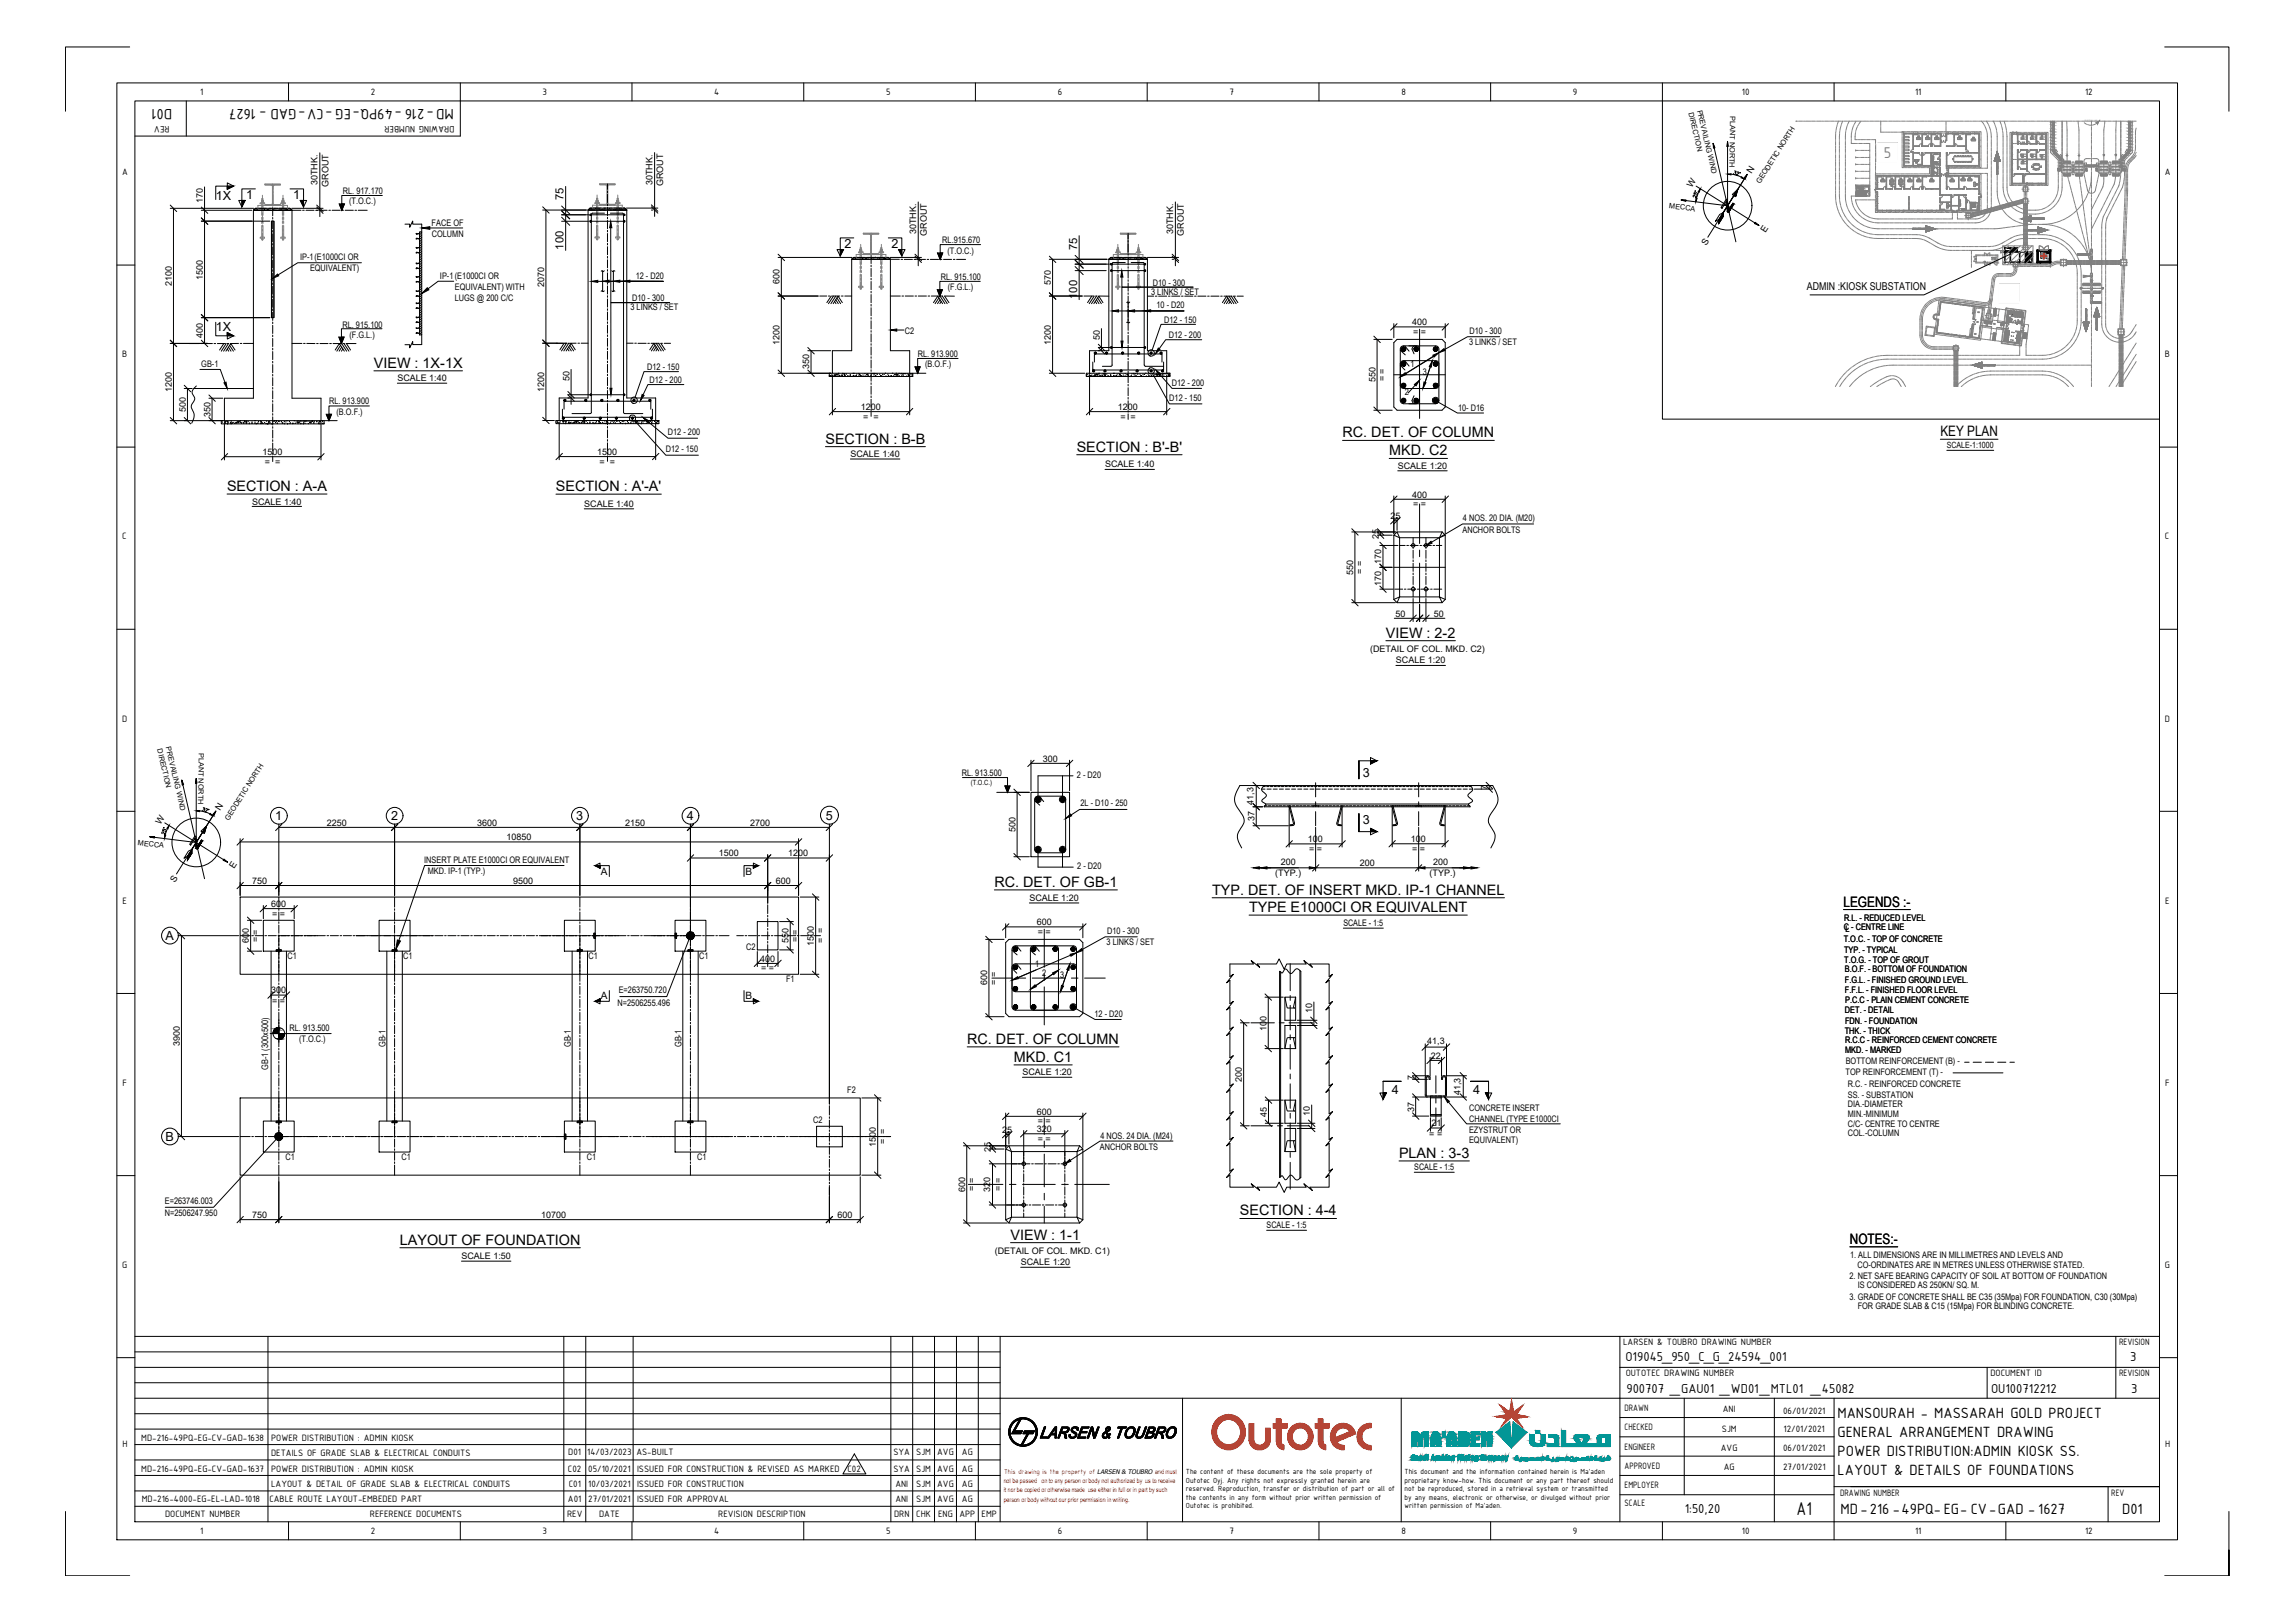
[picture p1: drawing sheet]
<svg xmlns="http://www.w3.org/2000/svg" width="841mm" height="594mm" viewBox="0 0 841 594" stroke-linecap="round" stroke-linejoin="round" font-family="sans-serif">
<defs><g id="words">
<text font-size="7.3" x="658.4" y="554.8">A1</text>
<text font-size="6.1" fill="#808080" x="690.4" y="58">5</text>
<g font-size="5.9">
<text x="63.1" y="39.8" transform="rotate(-180 63.1 39.8)">D01</text>
<text x="166.3" y="39.8" transform="rotate(-180 166.3 39.8)">MD-216 -49PQ-EG -CV-GAD - 1627</text>
<text x="673.3" y="519.2">MANSOURAH - MASSARAH GOLD PROJECT</text>
<text x="673.4" y="526.3">GENERAL ARRANGEMENT DRAWING</text>
<text x="673.4" y="533.3">POWER DISTRIBUTION:ADMIN KIOSK SS.</text>
<text x="673.4" y="540.4">LAYOUT &amp; DETAILS OF FOUNDATIONS</text>
<text x="674.5" y="554.5">MD-216 -49PQ-EG- CV-GAD - 1627</text>
<text x="777.7" y="554.5">D01</text>
</g>
<g font-size="5.3">
<text x="137" y="134.7">VIEW : 1X-1X</text>
<text x="492" y="160.2">RC. DET. OF COLUMN</text>
<text x="711.1" y="159.8">KEY PLAN</text>
<text x="302.5" y="162.4">SECTION : B-B</text>
<text x="394.6" y="165.4">SECTION : B'-B'</text>
<text x="509.1" y="166.8">MKD. C2</text>
<text x="83.2" y="179.8">SECTION : A-A</text>
<text x="203.7" y="179.9">SECTION : A'-A'</text>
<text x="507.9" y="233.6">VIEW : 2-2</text>
<text x="364.4" y="324.8">RC. DET. OF GB-1</text>
<text x="444.2" y="327.7">TYP. DET. OF INSERT MKD. IP-1 CHANNEL</text>
<text x="457.7" y="334.1">TYPE E1000CI OR EQUIVALENT</text>
<text x="675.6" y="332">LEGENDS :-</text>
<text x="354.4" y="382.3">RC. DET. OF COLUMN</text>
<text x="371.6" y="388.9">MKD. C1</text>
<text x="512.7" y="424.1">PLAN : 3-3</text>
<text x="454.3" y="445.2">SECTION : 4-4</text>
<text x="146.5" y="455.9">LAYOUT OF FOUNDATION</text>
<text x="370.3" y="454">VIEW : 1-1</text>
<text x="677.9" y="455.6">NOTES:-</text>
</g>
<g font-size="5.1">
<text x="595.7" y="498.4">O19045_950_C_G_24594_001</text>
<text x="780.7" y="498.4">3</text>
<text x="596" y="510.2">900707 _GAU01 _WD01_MTL01 _45082</text>
<text x="729.6" y="510.2">OU100712212</text>
<text x="781" y="510.2">3</text>
<text x="617.4" y="554.1">1:50,20</text>
</g>
<g font-size="4.6">
<text x="79.1" y="73.2">1X</text>
<text x="90.2" y="73">1</text>
<text x="107.4" y="73">1</text>
<text x="309.5" y="90.9">2</text>
<text x="326.7" y="90.9">2</text>
<text x="79.1" y="121.3">1X</text>
<text x="499.5" y="284.6">3</text>
<text x="100.9" y="300.5">1</text>
<text x="143.3" y="300.5">2</text>
<text x="211.2" y="300.5">3</text>
<text x="251.7" y="300.5">4</text>
<text x="302.7" y="300.2">5</text>
<text x="499.5" y="302">3</text>
<text x="60.7" y="344.4">A</text>
<text x="510" y="400.7">4</text>
<text x="539.9" y="400.7">4</text>
<text x="60.7" y="417.9">B</text>
</g>
<g font-size="4.1">
<text x="206.5" y="73.4" transform="rotate(-90 206.5 73.4)">75</text>
<text x="206.5" y="91.4" transform="rotate(-90 206.5 91.4)">100</text>
<text x="394.7" y="91.5" transform="rotate(-90 394.7 91.5)">75</text>
<text x="394.7" y="109.5" transform="rotate(-90 394.7 109.5)">100</text>
</g>
<text font-size="4" x="662.1" y="106.4">ADMIN :KIOSK SUBSTATION</text>
<g font-size="3.7">
<text x="73.4" y="34.8">1</text>
<text x="135.9" y="34.8">2</text>
<text x="198.8" y="34.7">3</text>
<text x="261.7" y="34.8">4</text>
<text x="324.7" y="34.7">5</text>
<text x="387.7" y="34.8">6</text>
<text x="450.6" y="34.8">7</text>
<text x="513.5" y="34.8">8</text>
<text x="576.4" y="34.7">9</text>
<text x="638.3" y="34.8">10</text>
<text x="701.8" y="34.8">11</text>
<text x="764.1" y="34.8">12</text>
<text x="62.1" y="46.3" transform="rotate(-180 62.1 46.3)">REV</text>
<text x="166.5" y="46.3" transform="rotate(-180 166.5 46.3)">DRAWING NUMBER</text>
<text x="44.7" y="64.2">A</text>
<text x="793.3" y="64.2">A</text>
<text x="44.8" y="130.9">B</text>
<text x="793.4" y="130.9">B</text>
<text x="44.8" y="197.6">C</text>
<text x="793.4" y="197.6">C</text>
<text x="44.7" y="264.3">D</text>
<text x="793.3" y="264.3">D</text>
<text x="220.2" y="320.5">A</text>
<text x="273.2" y="320.5">B</text>
<text x="44.9" y="331">E</text>
<text x="793.4" y="331">E</text>
<text x="220.2" y="366">A</text>
<text x="273.2" y="366">B</text>
<text x="44.9" y="397.7">F</text>
<text x="793.5" y="397.7">F</text>
<text x="44.8" y="464.4">G</text>
<text x="793.4" y="464.4">G</text>
<text x="594.8" y="492.8">LARSEN &amp; TOUBRO DRAWING NUMBER</text>
<text x="776.5" y="492.8">REVISION</text>
<text x="595.7" y="504.1">OUTOTEC DRAWING NUMBER</text>
<text x="729.4" y="504.1">DOCUMENT ID</text>
<text x="776.5" y="504.1">REVISION</text>
<text x="595.3" y="516.8">DRAWN</text>
<text x="631.3" y="517.3">ANI</text>
<text x="653.4" y="518">06/01/2021</text>
<text x="51.8" y="527.7">MD-216-49PQ-EG-CV-GAD-1638</text>
<text x="99.3" y="527.7">POWER DISTRIBUTION : ADMIN KIOSK</text>
<text x="595.3" y="523.9">CHECKED</text>
<text x="631" y="524.4">SJM</text>
<text x="653.6" y="524.4">12/01/2021</text>
<text x="44.9" y="530.1">H</text>
<text x="99.3" y="533.3">DETAILS OF GRADE SLAB &amp; ELECTRICAL CONDUITS</text>
<text x="208.3" y="533.1">D01</text>
<text x="215.2" y="533.1">14/03/2023</text>
<text x="233.2" y="533.1">AS-BUILT</text>
<text x="327.4" y="533.1">SYA</text>
<text x="335.8" y="533.1">SJM</text>
<text x="343.4" y="533.1">AVG</text>
<text x="352.5" y="533.1">AG</text>
<text x="595.3" y="531">ENGINEER</text>
<text x="630.6" y="531.3">AVG</text>
<text x="653.4" y="531.4">06/01/2021</text>
<text x="793.4" y="530.1">H</text>
<text x="51.8" y="539">MD-216-49PQ-EG-CV-GAD-1637</text>
<text x="99.3" y="539">POWER DISTRIBUTION : ADMIN KIOSK</text>
<text x="208.1" y="539">C02</text>
<text x="215.5" y="539">05/10/2021</text>
<text x="233.5" y="539">ISSUED FOR CONSTRUCTION &amp; REVISED AS MARKED</text>
<text x="310.6" y="539">C02</text>
<text x="327.4" y="539">SYA</text>
<text x="335.8" y="539">SJM</text>
<text x="343.4" y="539">AVG</text>
<text x="352.5" y="539">AG</text>
<text x="595.3" y="538">APPROVED</text>
<text x="631.7" y="538.5">AG</text>
<text x="653.4" y="538.5">27/01/2021</text>
<text x="99.3" y="544.6">LAYOUT &amp; DETAIL OF GRADE SLAB &amp; ELECTRICAL CONDUITS</text>
<text x="208.4" y="544.6">C01</text>
<text x="215.5" y="544.6">10/03/2021</text>
<text x="233.5" y="544.6">ISSUED FOR CONSTRUCTION</text>
<text x="328.1" y="544.6">ANI</text>
<text x="335.8" y="544.6">SJM</text>
<text x="343.4" y="544.6">AVG</text>
<text x="352.5" y="544.6">AG</text>
<text x="595.3" y="545.1">EMPLOYER</text>
<text x="52" y="550.3">MD-216-4000-EG-EL-LAD-1018</text>
<text x="98.7" y="550.3">CABLE ROUTE LAYOUT-EMBEDED PART</text>
<text x="208.1" y="550.3">A01</text>
<text x="215.5" y="550.3">27/01/2021</text>
<text x="233.5" y="550.3">ISSUED FOR APPROVAL</text>
<text x="328.1" y="550.3">ANI</text>
<text x="335.8" y="550.3">SJM</text>
<text x="343.4" y="550.3">AVG</text>
<text x="352.5" y="550.3">AG</text>
<text x="595.3" y="551.6">SCALE</text>
<text x="674.3" y="548">DRAWING NUMBER</text>
<text x="773.7" y="548">REV</text>
<text x="60.5" y="555.7">DOCUMENT NUMBER</text>
<text x="135.6" y="555.7">REFERENCE DOCUMENTS</text>
<text x="207.8" y="555.7">REV</text>
<text x="219.6" y="555.7">DATE</text>
<text x="263.2" y="555.7">REVISION DESCRIPTION</text>
<text x="327.6" y="555.7">DRN</text>
<text x="335.8" y="555.7">CHK</text>
<text x="343.8" y="555.7">ENG</text>
<text x="351.6" y="555.7">APP</text>
<text x="359.7" y="555.7">EMP</text>
<text x="73.4" y="561.7">1</text>
<text x="135.9" y="561.8">2</text>
<text x="198.8" y="561.7">3</text>
<text x="261.7" y="561.7">4</text>
<text x="324.7" y="561.7">5</text>
<text x="387.7" y="561.8">6</text>
<text x="450.6" y="561.7">7</text>
<text x="513.5" y="561.7">8</text>
<text x="576.4" y="561.9">9</text>
<text x="638.3" y="561.7">10</text>
<text x="701.8" y="561.7">11</text>
<text x="764.1" y="561.8">12</text>
</g>
<g font-size="3.3">
<text x="641.9" y="63.7" transform="rotate(-57 641.9 63.7)">N</text>
<text x="116.4" y="67.9" transform="rotate(-90 116.4 67.9)">30THK.</text>
<text x="120.4" y="68.4" transform="rotate(-90 120.4 68.4)">GROUT</text>
<text x="125.6" y="71.2">RL. 917.170</text>
<text x="239.1" y="67.8" transform="rotate(-90 239.1 67.8)">30THK.</text>
<text x="243" y="68.3" transform="rotate(-90 243 68.3)">GROUT</text>
<text x="620" y="68.9" transform="rotate(-58 620 68.9)">W</text>
<text x="74.3" y="74.4" transform="rotate(-90 74.3 74.4)">170</text>
<text x="128" y="74.9">(T.O.C.)</text>
<text x="158.2" y="82.6">FACE OF</text>
<text x="158.2" y="86.8">COLUMN</text>
<text x="335.7" y="85.9" transform="rotate(-90 335.7 85.9)">30THK.</text>
<text x="339.6" y="86.4" transform="rotate(-90 339.6 86.4)">GROUT</text>
<text x="345.3" y="89.2">RL.915.670</text>
<text x="429.9" y="85.9" transform="rotate(-90 429.9 85.9)">30THK.</text>
<text x="433.9" y="86.4" transform="rotate(-90 433.9 86.4)">GROUT</text>
<text x="646.9" y="85.2" transform="rotate(-58 646.9 85.2)">E</text>
<text x="110" y="95.3">IP-1(E1000CI OR</text>
<text x="347.2" y="92.9">(T.O.C.)</text>
<text x="625.4" y="90.1" transform="rotate(-58 625.4 90.1)">S</text>
<text x="113.6" y="99.1">EQUIVALENT)</text>
<text x="62.9" y="104.7" transform="rotate(-90 62.9 104.7)">2100</text>
<text x="74.3" y="102.5" transform="rotate(-90 74.3 102.5)">1500</text>
<text x="161.2" y="102.3">IP-1(E1000CI OR</text>
<text x="166.7" y="106.2">EQUIVALENT) WITH</text>
<text x="199.4" y="105" transform="rotate(-90 199.4 105)">2070</text>
<text x="232.9" y="102.1">12 - D20</text>
<text x="285.7" y="104.1" transform="rotate(-90 285.7 104.1)">600</text>
<text x="344.8" y="102.6">RL. 915.100</text>
<text x="347.3" y="106.3">(F.G.L.)</text>
<text x="385.1" y="104.5" transform="rotate(-90 385.1 104.5)">570</text>
<text x="421.8" y="107.9">3 LINKS / SET</text>
<text x="422.5" y="104.6">D10 - 300</text>
<text x="166.7" y="110.2">LUGS @ 200 C/C</text>
<text x="231" y="113.6">3 LINKS / SET</text>
<text x="231.6" y="110.3">D10 - 300</text>
<text x="423.8" y="113">10 - D20</text>
<text x="125.5" y="120">RL. 915.100</text>
<text x="426.6" y="118.2">D12 - 150</text>
<text x="517.5" y="119.1">400</text>
<text x="74.3" y="123.8" transform="rotate(-90 74.3 123.8)">400</text>
<text x="128" y="123.7">(F.G.L.)</text>
<text x="331.6" y="122.2">C2</text>
<text x="403" y="124.5" transform="rotate(-90 403 124.5)">50</text>
<text x="428.4" y="123.8">D12 - 200</text>
<text x="517.8" y="122.7">= =</text>
<text x="538.5" y="122.3">D10 - 300</text>
<text x="285.7" y="126.3" transform="rotate(-90 285.7 126.3)">1200</text>
<text x="336.3" y="130.7">RL. 913.900</text>
<text x="385.1" y="126.3" transform="rotate(-90 385.1 126.3)">1200</text>
<text x="538.3" y="126.5">3 LINKS / SET</text>
<text x="73.8" y="134.4">GB-1</text>
<text x="237.1" y="135.5">D12 - 150</text>
<text x="296.6" y="135.3" transform="rotate(-90 296.6 135.3)">350</text>
<text x="339" y="134.5">(B.O.F.)</text>
<text x="516.8" y="134.4">1</text>
<text x="521.4" y="137.2">3</text>
<text x="62.9" y="143.7" transform="rotate(-90 62.9 143.7)">1200</text>
<text x="145.6" y="139.7">SCALE 1:40</text>
<text x="199.4" y="143.6" transform="rotate(-90 199.4 143.6)">1200</text>
<text x="208.6" y="139.4" transform="rotate(-90 208.6 139.4)">50</text>
<text x="238" y="140.3">D12 - 200</text>
<text x="429.5" y="141.2">D12 - 200</text>
<text x="504" y="140" transform="rotate(-90 504 140)">550</text>
<text x="507.6" y="139.7" transform="rotate(-90 507.6 139.7)">= =</text>
<text x="120.6" y="148.1">RL. 913.900</text>
<text x="428.5" y="146.9">D12 - 150</text>
<text x="514.8" y="144.8">2</text>
<text x="68.1" y="150.9" transform="rotate(-90 68.1 150.9)">500</text>
<text x="77.1" y="152.7" transform="rotate(-90 77.1 152.7)">350</text>
<text x="123.3" y="151.9">(B.O.F.)</text>
<text x="315.5" y="150.1">1200</text>
<text x="316.3" y="153.7">= =</text>
<text x="409.6" y="150.1">1200</text>
<text x="410.6" y="153.7">= =</text>
<text x="534.3" y="150.4">10- D16</text>
<text x="244.8" y="159.4">D12 - 200</text>
<text x="96.2" y="166.7">1500</text>
<text x="218.8" y="166.6">1500</text>
<text x="244" y="165.6">D12 - 150</text>
<text x="311.6" y="167.4">SCALE 1:40</text>
<text x="97.1" y="170.2">= =</text>
<text x="219.7" y="170.2">= =</text>
<text x="404.9" y="171.2">SCALE 1:40</text>
<text x="512.2" y="171.8">SCALE 1:20</text>
<text x="92.4" y="184.8">SCALE 1:40</text>
<text x="214.1" y="185.6">SCALE 1:40</text>
<text x="517.5" y="182.2">400</text>
<text x="517.8" y="185.8">= =</text>
<text x="509.6" y="190.1">25</text>
<text x="536.1" y="191">4 NOS. 20 DIA. (M20)</text>
<text x="505.3" y="197.2" transform="rotate(-90 505.3 197.2)">25</text>
<text x="535.9" y="195.2">ANCHOR BOLTS</text>
<text x="506.2" y="206.6" transform="rotate(-90 506.2 206.6)">170</text>
<text x="495.9" y="210.5" transform="rotate(-90 495.9 210.5)">550</text>
<text x="499.5" y="210.2" transform="rotate(-90 499.5 210.2)">= =</text>
<text x="506.2" y="214.6" transform="rotate(-90 506.2 214.6)">170</text>
<text x="511.4" y="225.8">50</text>
<text x="525.4" y="225.8">50</text>
<text x="502.1" y="238.7">(DETAIL OF COL. MKD. C2)</text>
<text x="511.5" y="243">SCALE 1:20</text>
<text x="382.1" y="279">300</text>
<text x="352.5" y="284.2">RL. 913.500</text>
<text x="394.7" y="284.9">2 - D20</text>
<text x="545.2" y="289.3" transform="rotate(-90 545.2 289.3)">7</text>
<text x="80.7" y="296.9" transform="rotate(-58 80.7 296.9)">N</text>
<text x="396" y="295.3">2L - D10 - 250</text>
<text x="459.3" y="294.7" transform="rotate(-90 459.3 294.7)">41,3</text>
<text x="58.8" y="302.1" transform="rotate(-58 58.8 302.1)">W</text>
<text x="119.7" y="302.4">2250</text>
<text x="174.9" y="302.4">3600</text>
<text x="229.1" y="302.4">2150</text>
<text x="274.9" y="302.4">2700</text>
<text x="372.1" y="304.7" transform="rotate(-90 372.1 304.7)">500</text>
<text x="459.7" y="300.8" transform="rotate(-90 459.7 300.8)">37</text>
<text x="185.7" y="307.7">10850</text>
<text x="479.3" y="308.5">100</text>
<text x="517" y="308.4">100</text>
<text x="517.5" y="312">= =</text>
<text x="155.5" y="316.1">INSERT PLATE E1000CI OR EQUIVALENT</text>
<text x="263.4" y="313.6">1500</text>
<text x="288.9" y="313.6">1200</text>
<text x="469.4" y="316.9">200</text>
<text x="479.7" y="312">= =</text>
<text x="498.3" y="317.2">200</text>
<text x="525.2" y="316.9">200</text>
<text x="64.2" y="323.3" transform="rotate(-58 64.2 323.3)">S</text>
<text x="85.8" y="318.4" transform="rotate(-58 85.8 318.4)">E</text>
<text x="92.4" y="323.7">750</text>
<text x="156.8" y="320.1">MKD. IP-1 (TYP.)</text>
<text x="188.1" y="323.7">9500</text>
<text x="284.3" y="323.7">600</text>
<text x="394.8" y="318.4">2 - D20</text>
<text x="467.3" y="320.8">(TYP.)</text>
<text x="523.9" y="320.8">(TYP.)</text>
<text x="99.4" y="332.2">600</text>
<text x="99.8" y="335.8">= =</text>
<text x="377.2" y="330">SCALE 1:20</text>
<text x="379.9" y="338.9">600</text>
<text x="492.3" y="339.2">SCALE - 1:5</text>
<text x="675.7" y="340.8">C - CENTRE LINE</text>
<text x="675.8" y="337.2">R.L. - REDUCED LEVEL</text>
<text x="676.3" y="341.5">L</text>
<text x="91.2" y="345.5" transform="rotate(-90 91.2 345.5)">600</text>
<text x="94.8" y="345.1" transform="rotate(-90 94.8 345.1)">= =</text>
<text x="273.4" y="347.8">C2</text>
<text x="289" y="345.5" transform="rotate(-90 289 345.5)">550</text>
<text x="292.5" y="345.1" transform="rotate(-90 292.5 345.1)">= =</text>
<text x="298.3" y="346.5" transform="rotate(-90 298.3 346.5)">1500</text>
<text x="301.8" y="345.5" transform="rotate(-90 301.8 345.5)">= =</text>
<text x="380.3" y="342.4">= =</text>
<text x="405.5" y="346.3">3 LINKS / SET</text>
<text x="405.7" y="342.1">D10 - 300</text>
<text x="675.7" y="345">T.O.C. - TOP OF CONCRETE</text>
<text x="105.4" y="351.3">C1</text>
<text x="147.8" y="351.3">C1</text>
<text x="215.7" y="351.3">C1</text>
<text x="256.2" y="351.3">C1</text>
<text x="278.6" y="352.2">400</text>
<text x="675.8" y="349">TYP. - TYPICAL</text>
<text x="675.8" y="352.6">T.O.G. - TOP OF GROUT</text>
<text x="278.9" y="355.8">= =</text>
<text x="288.1" y="359.8">F1</text>
<text x="379.3" y="354">1</text>
<text x="381.9" y="357.5">2</text>
<text x="388.5" y="358.1">3</text>
<text x="676" y="356.2">B.O.F. - BOTTOM OF FOUNDATION</text>
<text x="676.1" y="360">F.G.L. - FINISHED GROUND LEVEL.</text>
<text x="99.4" y="363.7">300</text>
<text x="226.7" y="363.6">E=263750.720</text>
<text x="361.8" y="360.9" transform="rotate(-90 361.8 360.9)">600</text>
<text x="365.3" y="360.6" transform="rotate(-90 365.3 360.6)">= =</text>
<text x="676.1" y="363.7">F.F.L. - FINISHED FLOOR LEVEL</text>
<text x="99.8" y="367.6">= =</text>
<text x="226.3" y="368.6">N=2506255.496</text>
<text x="480.9" y="371.1" transform="rotate(-90 480.9 371.1)">10</text>
<text x="676.1" y="371.1">DET. - DETAIL</text>
<text x="676.2" y="367.4">P.C.C - PLAIN CEMENT CONCRETE</text>
<text x="106.1" y="377.6">RL. 913.500</text>
<text x="401.1" y="372.5">12 - D20</text>
<text x="464.1" y="377.5" transform="rotate(-90 464.1 377.5)">100</text>
<text x="676.2" y="374.9">FDN. - FOUNDATION</text>
<text x="65.9" y="383.1" transform="rotate(-90 65.9 383.1)">3900</text>
<text x="109.6" y="381.6">(T.O.C.)</text>
<text x="141.3" y="383.6" transform="rotate(-90 141.3 383.6)">GB-1</text>
<text x="209.2" y="383.6" transform="rotate(-90 209.2 383.6)">GB-1</text>
<text x="249.7" y="383.6" transform="rotate(-90 249.7 383.6)">GB-1</text>
<text x="523" y="382.5">41,3</text>
<text x="676" y="378.6">THK. - THICK</text>
<text x="676.2" y="382.2">R.C.C - REINFORCED CEMENT CONCRETE</text>
<text x="524.4" y="387.8">22</text>
<text x="676.1" y="385.8">MKD. - MARKED</text>
<text x="676.4" y="389.8">BOTTOM REINFORCEMENT (B) -</text>
<text x="98.3" y="391.9" transform="rotate(-90 98.3 391.9)">GB-1 (300x500)</text>
<text x="374.7" y="393.9">SCALE 1:20</text>
<text x="518.2" y="395.6" transform="rotate(-90 518.2 395.6)">7</text>
<text x="676.3" y="393.7">TOP REINFORCEMENT (T) -</text>
<text x="310.5" y="400.4">F2</text>
<text x="455.1" y="396.2" transform="rotate(-90 455.1 396.2)">200</text>
<text x="535.2" y="401.1" transform="rotate(-90 535.2 401.1)">41,3</text>
<text x="677.1" y="398.2">R.C. - REINFORCED CONCRETE</text>
<text x="518.2" y="407.1" transform="rotate(-90 518.2 407.1)">37</text>
<text x="538.4" y="406.8">CONCRETE INSERT</text>
<text x="677.1" y="402.1">SS. - SUBSTATION</text>
<text x="677.1" y="405.4">DIA.-DIAMETER</text>
<text x="298" y="411.5">C2</text>
<text x="379.9" y="408.2">600</text>
<text x="380.3" y="411.8">= =</text>
<text x="464.2" y="409" transform="rotate(-90 464.2 409)">45</text>
<text x="480" y="408.8" transform="rotate(-90 480 408.8)">10</text>
<text x="524.6" y="412.4">21</text>
<text x="538.4" y="410.8">CHANNEL (TYPE E1000CI</text>
<text x="677.1" y="409.3">MIN.-MINIMUM</text>
<text x="677.1" y="412.8">C/C- CENTRE TO CENTRE</text>
<text x="324.6" y="419.1" transform="rotate(-90 324.6 419.1)">= =</text>
<text x="367.3" y="414.9">25</text>
<text x="379.9" y="414.5">320</text>
<text x="380.3" y="418.4">= =</text>
<text x="403.3" y="417">4 NOS. 24 DIA. (M24)</text>
<text x="523.8" y="416.3">= =</text>
<text x="538.3" y="414.8">EZYSTRUT OR</text>
<text x="538.3" y="418.7">EQUIVALENT)</text>
<text x="677.1" y="416.2">COL.-COLUMN</text>
<text x="104.7" y="424.9">C1</text>
<text x="147.1" y="424.9">C1</text>
<text x="215" y="424.9">C1</text>
<text x="255.5" y="424.9">C1</text>
<text x="321" y="420" transform="rotate(-90 321 420)">1500</text>
<text x="363.1" y="422.1" transform="rotate(-90 363.1 422.1)">25</text>
<text x="403.1" y="421.2">ANCHOR BOLTS</text>
<text x="518.3" y="428.6">SCALE - 1:5</text>
<text x="353.6" y="436.6" transform="rotate(-90 353.6 436.6)">600</text>
<text x="357.2" y="436.2" transform="rotate(-90 357.2 436.2)">= =</text>
<text x="362.9" y="436.6" transform="rotate(-90 362.9 436.6)">320</text>
<text x="366.8" y="436.2" transform="rotate(-89 366.8 436.2)">= =</text>
<text x="60.4" y="441">E=263746.003</text>
<text x="60.4" y="445.2">N=2506247.950</text>
<text x="92.4" y="446.1">750</text>
<text x="198.4" y="446.1">10700</text>
<text x="306.9" y="446.1">600</text>
<text x="464.2" y="449.9">SCALE - 1:5</text>
<text x="169.1" y="461.2">SCALE 1:50</text>
<text x="364.6" y="459.2">(DETAIL OF COL. MKD. C1)</text>
<text x="678" y="460.8">1. ALL DIMENSIONS ARE IN MILLIMETRES AND LEVELS AND</text>
<text x="374" y="463.5">SCALE 1:20</text>
<text x="680.7" y="464.3">CO-ORDINATES ARE IN METRES UNLESS OTHERWISE STATED.</text>
<text x="677.8" y="468.5">2. NET SAFE BEARING CAPACITY OF SOIL AT BOTTOM OF FOUNDATION</text>
<text x="680.8" y="471.9">IS CONSIDERED AS 250KN/ SQ. M.</text>
<text x="677.8" y="476.1">3. GRADE OF CONCRETE SHALL BE C35 (35Mpa) FOR FOUNDATION, C30 (30Mpa)</text>
<text x="680.8" y="479.5">FOR GRADE SLAB &amp; C15 (15Mpa) FOR BLINDING CONCRETE.</text>
</g>
<text font-size="3.1" x="713.4" y="164.3">SCALE-1:1000</text>
<g font-size="2.9">
<text x="434.6" y="539.9">The content of these documents are the sole property of</text>
<text x="514.7" y="539.9">This document and the information contained herein is Ma'aden</text>
<text x="434.6" y="543.1">Outotec Oyj. Any rights not expressly granted herein are</text>
<text x="514.7" y="543.1">proprietary know-how. This document or any part thereof should</text>
<text x="434.6" y="546.2">reserved. Reproduction, transfer or distribution of part or all of</text>
<text x="434.6" y="549.4">the contents in any form without prior written permission of</text>
<text x="514.7" y="546.2">not be reproduced, stored in a retrieval system or transmitted</text>
<text x="514.7" y="549.4">by any means, electronic or otherwise, or divulged without prior</text>
<text x="434.6" y="552.5">Outotec is prohibited.</text>
<text x="514.7" y="552.5">written permission of Ma'aden.</text>
</g>
<g font-size="2.7">
<text x="618.8" y="41.3" transform="rotate(76 618.8 41.3)">DIRECTION</text>
<text x="621.9" y="40.5" transform="rotate(77 621.9 40.5)">PREVAILING WIND</text>
<text x="634.1" y="42.6" transform="rotate(91 634.1 42.6)">PLANT NORTH</text>
<text x="645" y="67.5" transform="rotate(-58 645 67.5)">GEODETIC NORTH</text>
<text x="611.6" y="76.2" transform="rotate(7 611.6 76.2)">MECCA</text>
<text x="57.6" y="274.5" transform="rotate(76 57.6 274.5)">DIRECTION</text>
<text x="60.7" y="273.7" transform="rotate(77 60.7 273.7)">PREVAILING WIND</text>
<text x="72.9" y="275.8" transform="rotate(91 72.9 275.8)">PLANT NORTH</text>
<text x="83.8" y="300.7" transform="rotate(-58 83.8 300.7)">GEODETIC NORTH</text>
<text x="50.4" y="309.4" transform="rotate(7 50.4 309.4)">MECCA</text>
</g>
<g font-size="2.6" fill="#808080">
<text x="764.8" y="104.1">1</text>
<text x="765.2" y="104.1">7</text>
<text x="765.2" y="109.7">0</text>
<text x="765.5" y="109.7">1</text>
</g>
<text font-size="2.6" x="355.8" y="287.5">(T.O.C.)</text>
<text font-size="2.6" fill="#f00" x="367.9" y="539.8">This drawing is the property of</text>
<g font-size="2.4" fill="#f00">
<text x="367.8" y="543.2">not be passed on to any person or body not authorized by us to receive</text>
<text x="367.8" y="546.6">it nor be copied or otherwise made use either in full or in part by such</text>
<text x="367.8" y="550">person or body without our prior permission in writing.</text>
</g>
<text font-size="2.3" x="402.1" y="539.8">LARSEN &amp; TOUBRO and must</text>
<text font-size=".7" fill="#808080" x="764" y="44.5">REJECTION LANE</text>
<g font-size=".4" fill="#808080">
<text x="757" y="56.5">ENTRY</text>
<text x="761.4" y="56.5">ENTRY</text>
<text x="770.7" y="57.5">EXIT</text>
<text x="775.1" y="57.5">EXIT</text>
</g>
</g></defs>
<!-- layer: CI-CEN -->
<g fill="none" stroke="#000" stroke-width=".37">
<path d="M99.9 67.5v1.9M99.9 70.1v.6M99.9 71.3v3M99.9 74.9v.6M99.9 76v3.1M99.9 79.6v.6M107 77h3.3M110.9 77h.6M112.1 77h3M115.7 77h.6M116.9 77h3M120.5 77h.6"/>
<path d="M121.7 77h3M125.3 77h.6M126.5 77h3M130.1 77h.6M131.3 77h3.3M222.6 67.4v2M222.6 70v.6M222.6 71.2v3M222.6 74.8v.6M222.6 76v3M222.6 79.6v.6M99.9 80.8v3"/>
<path d="M99.9 84.4v.6M99.9 85.6v3M99.9 89.2v.6M99.9 90.4v3M99.9 94v.6M99.9 95.2v3M99.9 98.8v.6M222.6 80.7v3M222.6 84.3v.6M222.6 85.5v3M222.6 89.1v.6M222.6 90.4v2.9"/>
<path d="M222.6 93.9v.6M222.6 95.1v3M222.6 98.7v.6M222.6 99.9v3M319.2 85.4v1.5M319.2 87.6v.6M319.2 88.7v3.1M319.2 92.3v.6M319.2 93.5v3M319.2 97.1v.6M319.2 98.3v3M326.3 95h3.3"/>
<path d="M330.2 95h.6M331.4 95h3M335 95h.6M336.2 95h3M339.8 95h.5M340.9 95h3M344.5 95h.7M345.8 95h2.9M349.4 95h.6M350.5 95h3.4M413.4 85.4v2.1M413.4 88.1v.6"/>
<path d="M413.4 89.3v3M413.4 92.9v.6M413.4 94.1v3M413.4 97.7v.6M413.4 98.9v3M734.4 96h3.2M734.4 92.4h3.2M734.7 92.1v4.2M736.7 92.1v4.2M738.2 96h.5M738.2 92.4h.5M739.4 96h3.1"/>
<path d="M739.4 92.4h3.1M740.1 92.1v4.2M742.3 92.1v4.2M742.8 92.4l.8 .9-.8 .9 .8 .9-.8 .9M743 92.6l.3 .4M743 94.5l.3 .3M743.3 93.6l-.3 .3M743.3 95.4l-.3 .4M746.4 96h5.2M746.4 91.8h5.2M746.6 91.5v4.8M747.2 91.7v.1"/>
<path d="M747.6 95.7v.7M747.8 95.7v.7M747.9 92.3h2.6M750.7 92.6v.3M750.8 91.7v.1M751.4 91.5v4.8M99.9 100v3M99.9 103.6v.6M99.9 104.8v3M99.9 108.4v.6M99.9 109.6v3M99.9 113.2v.6"/>
<path d="M99.9 114.4v3M99.9 118v.5M99.9 119.1v3M222.6 103.5v.6M222.6 104.7v3M222.6 108.3v.6M222.6 109.5v3M222.6 113.1v.6M222.6 114.3v3M222.6 117.9v.6M222.6 119.1v3M300.4 108.4h2.6"/>
<path d="M303.6 108.4h.6M304.8 108.4h2.9M308.3 108.4h.7M309.6 108.4h2.5M319.2 101.9v.6M319.2 103.1v3M319.2 106.7v.6M319.2 107.9v3M319.2 111.5v.6M319.2 112.7v3M319.2 116.3v.6M319.2 117.5v3"/>
<path d="M326.3 108.4h3.6M330.5 108.4h.6M331.7 108.4h3M335.3 108.4h.6M336.5 108.4h3M340.1 108.4h.6M341.3 108.4h3M344.9 108.4h.6M346.1 108.4l3.6 .1M397.2 108.4h3.7M401.5 108.4h.6M402.7 108.4l3.6 .1"/>
<path d="M413.4 102.5v.6M413.4 103.6v3.1M413.4 107.2v.6M413.4 108.4v3M413.4 112v.6M413.4 113.3v2.9M413.4 116.8v.6M413.4 118v3M420.5 108.5h2.3M423.4 108.5h.6M424.6 108.5h3M428.2 108.5h.6"/>
<path d="M429.4 108.5h3M433 108.5h.6M434.2 108.5h3M437.8 108.5h.5M438.9 108.5h3M442.5 108.5h.6M443.7 108.5h3M447.3 108.5h.6M448.5 108.5h3M452.1 108.5h.6M453.3 108.5h2.3M69.4 125.8h3.7"/>
<path d="M73.6 125.8h.6M74.8 125.8h3M78.4 125.8h.6M79.7 125.8h2.9M83.2 125.8h.6M87.4 125.8h-3M88 125.8h.6M89.2 125.8h3.7M99.9 122.7v.6M99.9 124v2.9M99.9 127.5v.7M99.9 128.7v3"/>
<path d="M99.9 132.3v.6M99.9 133.5v3M99.9 137.1v.6M99.9 138.3v3M107 125.8h3.6M111.2 125.8h.6M112.4 125.8h3M116 125.8h.6M117.2 125.8h3M120.8 125.8h.6M122 125.8h3M125.6 125.8h.6"/>
<path d="M126.8 125.8h3.7M203.8 125.7h2.6M207 125.7h.6M211.1 125.7h-2.9M211.8 125.7h.6M213 125.7h2.5M222.6 122.7v.5M222.6 123.9v2.9M222.6 127.4v.7M222.6 128.7v2.9M222.6 132.3v.6M222.6 133.4v3.1"/>
<path d="M222.6 137v.6M222.6 138.2v3M229.7 125.7h2.3M232.6 125.7h.6M233.8 125.7h3M237.4 125.7h.6M238.6 125.7h3M242.2 125.7h.6M243.4 125.7h2.3M319.2 121.1v.6M319.2 122.3v3M319.2 125.9v.6"/>
<path d="M319.2 127.1v3M319.2 130.7v.5M319.2 131.8v3M319.2 135.4v.6M319.2 136.6v3M334.5 136.7h4.8M413.4 121.6v.6M413.4 122.8v3M413.4 126.4v.6M413.4 127.6v3M413.4 131.2v.6M413.4 132.4v3"/>
<path d="M413.4 136v.6M413.4 137.2v3M510.8 137.3h18.8M520.2 120.6v12.7M520.2 135.7v2.4M99.9 141.9v.6M99.9 143.1v3M99.9 146.7v.6M99.9 147.9v3M99.9 151.5v.6M99.9 152.7v3M99.9 156.3v.6"/>
<path d="M99.9 157.5v3M118.8 154.1h4.8M222.6 141.8v.6M222.6 143v3M222.6 146.6v.6M222.6 147.8v3M222.6 151.4v.6M222.6 152.6v3M222.6 156.2v.6M222.6 157.4v3M319.2 140.2v.6M319.2 141.4v3"/>
<path d="M319.2 145v.6M319.2 146.2v3M319.2 149.8v.6M319.2 151v1.5M413.4 140.8v.6M413.4 142v3M413.4 145.6v.6M413.4 146.8v2.9M413.4 150.4v.6M413.4 151.6v2M520.2 140.5v12.8M99.9 161.1v.6"/>
<path d="M99.9 162.3v2.9M99.9 165.9v.6M99.9 167.1v2M222.6 161v.6M222.6 162.2v3M222.6 165.8v.6M222.6 167v2M512.9 199.8h2M515.5 199.8h.7M516.7 199.8h3M517.8 196.9v2.8M520.3 199.8h.6"/>
<path d="M521.5 199.8h3M522.5 196.9v2.8M525.1 199.8h.6M526.3 199.8h2M511.1 215.8h2.9M514.6 215.8h.6M515.9 215.8h2.9M517.8 200.3v.6M517.8 201.5v3M517.8 205.1v.6M517.8 206.3v3M517.8 209.9v.6"/>
<path d="M517.8 211.1v3M517.8 214.7v.6M517.8 215.9v2.7M519.4 215.8h.7M520.6 215.8h3M522.5 200.3v.6M522.5 201.5v3M522.5 205.1v.6M522.5 206.3v3M522.5 209.9v.6M522.5 211.1v3M522.5 214.7v.6"/>
<path d="M522.5 215.9v2.7M524.2 215.8h.6M525.4 215.8h2.9M102.2 328.6v3.6M102.2 332.8v.6M102.2 334v3M102.2 337.6v.6M102.2 338.8v3M144.6 328.6v3.6M144.6 332.8v.6M144.6 334v3M144.6 337.6v.6"/>
<path d="M144.6 338.8v3M212.5 328.6v3.6M212.5 332.8v.6M212.5 334v3M212.5 337.6v.6M212.5 338.8v3M253 328.6v3.6M253 332.8v.6M253 334v3M253 337.6v.6M253 338.8v3M281.3 331.4v3.2"/>
<path d="M281.3 335.2v.6M281.3 336.4v3M88 342.7h3.7M92.3 342.7h.6M93.5 342.7h3M97.1 342.7h.6M98.3 342.7h2.9M101.9 342.7h4.2M102.2 342.4v4.2M102.2 346.9v4.5M102.2 351.6v7.8M106.6 342.7h4.3"/>
<path d="M111.4 342.7h7.8M119.8 342.7h.6M121 342.7h3M124.6 342.7h.6M125.8 342.7h3M129.4 342.7h.6M130.5 342.7h28.2M144.6 342.4v4.2M144.6 346.9v4.5M144.6 351.6v7.8M159.3 342.7h3M162.9 342.7h.6"/>
<path d="M164.1 342.7h3M167.7 342.7h.6M168.9 342.7h3M172.5 342.7h.6M173.7 342.7h3M177.3 342.7h.6M178.5 342.7h3M182.1 342.7h.6M183.3 342.7h3M186.9 342.7h.6M188.1 342.7h3M191.7 342.7h.6"/>
<path d="M192.9 342.7h3M196.5 342.7h.5M197.6 342.7h4.4M202.4 342.7h4.4M207.2 342.7h4.4M212 342.7h4.4M212.5 342.4v4.2M212.5 346.9v4.5M212.5 351.6v7.8M216.8 342.7h4.4M221.6 342.7h7.8M230 342.7h.6"/>
<path d="M231.2 342.7h3M234.8 342.7h.6M236 342.7h7.7M244.3 342.7h4.3M249.1 342.7h4.2M253 342.4v4.2M253 346.9v4.5M253 351.6v7.8M253.9 342.7h3M257.5 342.7h.6M258.7 342.7h3M262.3 342.7h.6"/>
<path d="M263.5 342.7h3.7M270 342.7h2.4M273 342.7h.7M274.3 342.7h2.9M277.9 342.7h.6M279 342.7h3.1M281.3 340v.6M281.3 341.2v3M281.3 344.8v.6M281.3 346v3M281.3 349.6v.6M281.3 350.8v3.2"/>
<path d="M282.6 342.7h.6M283.8 342.7h3M287.4 342.7h.6M288.6 342.7h3M292.2 342.7h.6M293.4 342.7h3M297 342.7h.6M298.2 342.7h2.5M363.5 358.2h7.6M373.5 358.2h2.4M378.3 358.2h12M382.7 340.3v14"/>
<path d="M382.7 356.7v2.3M392.6 358.2h2.4M397.5 358.2h7.5M102.2 360v.6M102.2 361.2v3M102.2 364.8v.6M102.2 366v3M102.2 369.6v.6M102.2 370.8v3M102.2 374.4v.6M102.2 375.6v3M102.2 379.2v.6"/>
<path d="M144.6 360v.6M144.6 361.2v3M144.6 364.8v.6M144.6 366v3M144.6 369.6v.6M144.6 370.8v3M144.6 374.4v.6M144.6 375.6v3M144.6 379.2v.6M212.5 360v.6M212.5 361.2v3M212.5 364.8v.6"/>
<path d="M212.5 366v3M212.5 369.6v.6M212.5 370.8v3M212.5 374.4v.6M212.5 375.6v3M212.5 379.2v.6M253 360v.6M253 361.2v3M253 364.8v.6M253 366v3M253 369.6v.6M253 370.8v3"/>
<path d="M253 374.4v.6M253 375.6v3M253 379.2v.6M382.7 361.5v13.9M102.2 380.4v3M102.2 384v.6M102.2 385.2v3M102.2 388.8v.6M102.2 390v3M102.2 393.6v.6M102.2 394.8v3M102.2 398.4v.6"/>
<path d="M102.2 399.6v7.7M144.6 380.4v3M144.6 384v.6M144.6 385.2v3M144.6 388.8v.6M144.6 390v3M144.6 393.6v.6M144.6 394.8v3M144.6 398.4v.6M144.6 399.6v7.7M212.5 380.4v3M212.5 384v.6"/>
<path d="M212.5 385.2v3M212.5 388.8v.6M212.5 390v3M212.5 393.6v.6M212.5 394.8v3M212.5 398.4v.6M212.5 399.6v7.7M253 380.4v3M253 384v.6M253 385.2v3M253 388.8v.6M253 390v3"/>
<path d="M253 393.6v.6M253 394.8v3M253 398.4v.6M253 399.6v7.7M88 416.3h3.7M92.3 416.3h.6M93.5 416.3h3M97.1 416.3h.6M98.3 416.3h2.9M101.9 416.3h4.2M102.2 407.6v4.5M102.2 412.4v4.2"/>
<path d="M102.2 417.2v3M106.2 416.3h1.1M107.4 416.3h3.5M111 416.3h1M112.2 416.3h4.2M117 416.3h3M120.6 416.3h.5M121.7 416.3h3M125.3 416.3h.6M126.6 416.3h2.9M130.1 416.3h4.2M134.7 416.3h.8"/>
<path d="M135.9 416.3h3.2M139.5 416.3h.8M140.7 416.3h3.2M144.3 416.3h.8M144.6 407.6v4.5M144.6 412.4v4.2M144.6 417.2v3M145.5 416.3h3.2M149.1 416.3h.8M150.3 416.3h3.2M153.9 416.3h.8M155.1 416.3h3.6"/>
<path d="M158.9 416.3h.6M160.1 416.3h3M163.7 416.3h.6M164.9 416.3h3M168.5 416.3h.6M169.7 416.3h3M173.3 416.3h.5M174.4 416.3h3M178 416.3h.6M179.2 416.3h3M182.8 416.3h.6M184 416.3h3"/>
<path d="M187.6 416.3h.6M188.8 416.3h3M192.4 416.3h.6M193.6 416.3h3M197.2 416.3h.6M198.4 416.3h28.2M212.5 407.6v4.5M212.5 412.4v4.2M212.5 417.2v3M227.1 416.3h3M230.7 416.3h.6M231.9 416.3h3"/>
<path d="M235.5 416.3h.6M236.7 416.3h31.8M253 407.6v4.5M253 412.4v4.2M253 417.2v3M269.1 416.3h.5M270.2 416.3h3M273.8 416.3h.6M275 416.3h3M278.6 416.3h.6M279.8 416.3h3M283.4 416.3h.6"/>
<path d="M284.6 416.3h3M288.2 416.3h.6M289.4 416.3h3M292.6 416.3h33.8M303.9 405v3.4M303.9 409v.6M303.9 410.2v3M303.9 413.8v.6M303.9 415v3M303.9 418.6v.6M303.9 419.8v3M102.2 420.8v.6"/>
<path d="M102.2 422v3M102.2 425.5v.6M102.2 426.7v3.7M144.6 420.8v.6M144.6 422v3M144.6 425.5v.6M144.6 426.7v3.7M212.5 420.8v.6M212.5 422v3M212.5 425.5v.6M212.5 426.7v3.7M253 420.8v.6"/>
<path d="M253 422v3M253 425.5v.6M253 426.7v3.7M303.9 423.4v.6M303.9 424.6v3M303.9 428.2v.6M303.9 429.4v3M303.9 433v.6M303.9 434.2v3.5M370.7 426.3h1.9M373.2 426.3h.7M374.5 426.3h2.9"/>
<path d="M375.1 421.8v1.5M375.1 423.9v.6M375.1 425.1v3M375.1 428.7v.6M375.1 429.9v3M375.1 433.5v.6M375.1 434.7v3M375.1 438.3v.6M375.1 439.5v3M378.1 426.3h.6M379.3 426.3h3M382.8 426.3h.6"/>
<path d="M384 426.3h3M387.6 426.3h.6M388.8 426.3h2M390.2 421.8v1.5M390.2 423.9v.6M390.2 425.1v3M390.2 428.7v.6M390.2 429.9v3M390.2 433.5v.6M390.2 434.7v3M390.2 438.3v.6M390.2 439.5v3"/>
<path d="M368.9 441.3h2.9M372.3 441.3h.6M373.6 441.3h2.9M375.1 443.1v.6M375.1 444.3v1.5M377.1 441.3h.7M378.4 441.3h2.9M382 441.3h.6M383.1 441.3h3.1M386.7 441.3h.6M387.9 441.3h2.9M390.2 443.1v.6"/>
<path d="M390.2 444.3v1.5"/>
</g>
<!-- layer: CI-NEWLINES -->
<g fill="none" stroke="#000" stroke-width=".37">
<path d="M746.4 95.8h.5v.5h-.5zM746.4 91.5h.5v.5h-.5zM746.4 92v3.8M746.8 92v3.8M746.9 91.9h4.2M746.9 91.6h4.2M746.9 96.2h4.2M747.9 92h-.9v3.7h4v-2.9h-.8l-.2-.8M747.9 91.9v2.6h2.1v-2.6M750.4 92h.6v.6h-.6zM751.1 95.8h.5v.5h-.5zM751.1 91.5h.5v.5h-.5z"/>
<path d="M751.1 92v3.9h-4.2M751.5 92v3.8M510.8 125.5l1.2-1.2h16.5l1.1 1.2v23.6l-1.2 1.2h-16.4l-1.2-1.2zM510.8 196l1.2-1.2h16.5l1.1 1.2v23.6l-1.2 1.1h-16.4l-1.2-1.1zM377.8 290.2h14.2v23.6h-14.2zM88 328.6h204.6v28.2h-204.6zM96.5 337.1h11.3v11.3h-11.3zM138.9 337.1h11.4v11.3h-11.4zM206.8 337.1h11.3v11.3h-11.3zM247.4 337.1h11.3v11.3h-11.3zM277.5 337.5h7.6v10.4h-7.6zM99.3 348.4v62.2"/>
<path d="M105 348.4v62.2M141.8 348.4v62.2M147.4 348.4v62.2M209.7 348.4v62.2M215.3 348.4v62.2M250.2 348.4v62.2M255.8 348.4v62.2M368.5 345.2l1.2-1.1h25.9l1.2 1.1v26l-1.2 1.2h-25.9l-1.2-1.2zM88 402.1h227.2v28.3h-227.2zM96.5 410.6h11.3v11.4h-11.3zM138.9 410.6h11.4v11.4h-11.4zM206.8 410.6h11.3v11.4h-11.3z"/>
<path d="M247.4 410.6h11.3v11.4h-11.3zM299.2 412.5h9.5v7.5h-9.5zM368.5 420.8l1.2-1.1h25.9l1.2 1.1v26l-1.2 1.1h-25.9l-1.2-1.1z"/>
<circle cx="517.9" cy="199.8" r=".66"/>
<circle cx="522.6" cy="199.8" r=".66"/>
<circle cx="517.9" cy="215.8" r=".66"/>
<circle cx="522.6" cy="215.8" r=".66"/>
<circle cx="375.2" cy="426.2" r=".66"/>
<circle cx="390.2" cy="426.2" r=".66"/>
<circle cx="375.2" cy="441.3" r=".66"/>
<circle cx="390.2" cy="441.3" r=".66"/>
</g>
<!-- layer: CI-DIM -->
<g fill="none" stroke="#000" stroke-width=".37">
<path d="M609.2 37v116.5h182.2M117.2 56v23.3M239.9 55.9v23.4M62.4 76.3h30.6M63.6 76.3v77.8M73.8 77h18.5M75 68.5v57.3M83.3 67l2.3 1.2-2.3 1.1zM85.6 68.2h-6.5v4.9M87.5 73.4h2.3l-1.2 2.4zM93.6 69.2h-5v6.6M106.3 69.2h4.9v6.6"/>
<path d="M106.9 76.3h11.5M110.1 73.4h2.3l-1.2 2.4zM116.1 77h.5M140.1 71.6h-14.8v5.4v-2.3h.9l-.9 2.3-1-2.3M198.9 76.9h16.1M200.1 76.9v77.1M205.8 78.7h9.9M207.3 68.3v23.4M229.6 76.2h11.5M238.7 76.9h.6M336.5 74v23.3M430.7 74v23.3"/>
<path d="M73.8 81h25.1M132.4 96.2h-23.3l-7.2 4.5M157.5 83.5h12.1M205.8 81h9.8M221.4 99.2l-.3 .3-.5-.4-.3 .2M223.8 83.4v27.4h21.6h-21.6l.1 31.4M224.2 99.2l.3 .3 .5-.4 .3 .2M285.1 94.3h27.1M286.3 94.3v42.4M306.7 91.4h2.4l-1.2 2.3zM312.9 87.1h-5v6.6M325.5 87.1h5v6.6"/>
<path d="M326.2 94.3h11.5M329.3 91.4h2.4l-1.2 2.3zM335.3 95h.6M359.4 89.6h-14.9v5.4v-2.4h1l-1 2.4-.9-2.4M384.5 95h21.3M385.7 95v41.7M394 96.7h12.6M394 99.1h11.4M395.5 86.3v23.4M420.4 94.3h11.5M429.5 95h.6M736.5 93.2l-31.5 14.8h-41.7"/>
<path d="M739.3 90.9h.1M739.3 91.9h.1M739.3 90.9v.1M739.3 91.8v.1M743 93.9v.1M743 95.7v.1M743 92.6l.3 .4M743 92.6h.1M743 94.5l.3 .3M743 92.6l.1 .1M743 94.5l.2 .2M743.1 93.9l-.1 .1"/>
<path d="M743.1 95.7l-.1 .1M743.1 92.8l.1 .1M743.2 93.7l-.1 .1M743.2 95.6h-.1M743.3 93.7l-.3 .3M743.3 92.9v.1M743.3 93h.1M743.3 94.8h.1M743.3 95.4l-.3 .4M743.3 95.4v.1M743.3 95.4l-.3 .3M743.8 92.3h.1"/>
<path d="M743.7 92.3h.1M744.7 92.3h.1M744.6 92.3h.1M73.8 116.3h25.1M79.1 118v5h6.5M166.3 103h-5.7l-3.7 2.8M221.4 106.5l-.4 .3-.4-.3-.3 .2M223.2 103l19.8 .1h-23.9M224.2 106.5l.5 .3 .3-.3 .3 .2M285.1 108.4h14.7M359.2 103.1h-14.8v5.4v-2.4h.9l-.9 2.4-.9-2.4M384.5 108.4h12.1"/>
<path d="M411.1 101.5v3.7h26.1h-26.1l.1 19.7M414 110.6l-.3 .3-.5-.3-.3 .2M414 118l-.5 .3-.3-.3-.3 .2M421.7 113.8l12.2 .1h-24M510.8 118.5v5.2M510.8 119.7h18.8M529.6 118.5v5.2M62.4 125.8h13.7M73.3 135.3h7.4l1.8 4.8M83.3 121.8l2.3 1.2-2.3 1.2zM140 120.4h-14.9v5.4v-2.3h1l-1 2.3-.9-2.3M198.9 125.7h8.9"/>
<path d="M209.3 135.3v12.8M285.1 136.7h19.3M296 128.5h8.4M297.2 128.5v8.2M305 137.3v14.6M328.6 120.9h2.6M333.4 137.3v14.6M351.1 131.3h-14.8v5.4v-2.4h.9l-.9 2.4-1-2.4M384.5 136.7h13M399.3 137.3v14.6M402.5 128.5h.5M402.5 127.3h4.2"/>
<path d="M403.6 120.4v8.1M425.2 137.3l4.3 5h10.8M427.6 137.3v14.6M440.4 124.4h-13.2l-2.4 3.3M503.5 124.3h6.7M504.6 124.3v26M524.9 132.1l-3.5 10.2M525.3 130.4l-12.1 7.7M525.3 130.6l-10.2 6.2M549.6 123.3h-11.8l-8.4 4.7M62.4 154.1h19.2M67.5 142.3h2.9"/>
<path d="M68.7 142.3v11.8M72 141.4l-1.6 1.9 .3 1.2a2.17 2.17 0 0 1-.3 3.4l-.2 .5a4.5 4.5 0 0 0 .9 3l-.1 1.8-.7 1.8M76.6 145.9h5M77.7 145.9v8.2M82.2 154.7v13.8M117.6 154.7v13.8M135.4 148.7h-14.8v5.4v-2.4h.9l-.9 2.4-1-2.4M198.9 154h4.2M204.9 154.6v13.8M208.1 145.8h.6M208.1 144.6h7.8M237.3 154.3l7.5 6.2h10.8"/>
<path d="M240.3 154.6v13.8M250.6 140.9h-13.2l-1.7 3.7M305 150.8h28.4M399.3 150.8h28.3M503.5 150.3h6.7M518.6 141.1l-2.6 2.8M82.2 167.3h35.4M204.9 167.2h35.4M495.4 194.8h16M496.5 194.8v25.9M504.8 196h5.4M505.7 199.8h6.6"/>
<path d="M506 194.8v1.2M506.8 199.8v16M510.8 181.7v13.7M510.8 182.9h18.8M510.8 190.7h1.2M512 189.5v4.7M529.6 181.7v13.7M562 191.9h-26l-11.4 6.7M505.7 207.8h4.5M505.7 215.8h4.8M517.8 219.2v8.4M522.5 219.2v8.4"/>
<path d="M495.4 220.7h16M510.9 226.5h18.6M520.2 221.3v6.3M377.8 278.4v11.2M377.8 279.6h14.2M392 278.4v11.2M365.3 290.2h11.9M372.7 290.2v23.6M380.4 284.2h12.8M413 296.5h-17.4l-3.1 2M88 307.2v20.8M88 308.4h204.6"/>
<path d="M102.2 301.9v26.1M102.2 303h201.7M144.6 301.9v26.1M206.7 317h-51.1l-9.4 27.5M212.5 301.9v26.1M218 317h5.3v4M218 317l1.9-.9v1.9zM253 301.9v40.2M253 314.3h50.9M276.1 316.1l1.8 .9-1.8 1zM277.9 317h-5.2v4M281.3 313.1v17.7"/>
<path d="M292.6 307.2v20.8M303.9 301.9v102.5M371.5 313.8h5.7M380.4 317.6h12.9M88 324.3h204.6M90.7 337.1h5.2M91.8 337.1v11.3M96.5 331.7v4.8M96.5 332.8h11.3M107.8 331.7v4.8M285.7 337.5h5M289.6 337.5v10.4"/>
<path d="M293.2 328.6h6.9M298.9 328.6v28.2M368.5 338.3v5.2M368.5 339.5h28.3M396.8 338.3v5.2M65.3 342.7h22.1M66.5 342.7v73.6M90.7 348.4h5.2M101.2 347.8h1.9v.6h-1.9zM101.6 347.8l-.4 .4M102.1 347.8l-.6 .6M102.5 347.8l-.6 .6"/>
<path d="M102.9 347.8l-.6 .6M103.1 348l-.3 .4M143.7 347.8h1.8v.6h-1.8zM144 347.8l-.3 .4M144.5 347.8l-.6 .6M144.9 347.8l-.6 .6M145.3 347.8l-.5 .6M145.5 348l-.3 .4M211.5 347.8h1.9v.6h-1.9zM211.9 347.8l-.4 .4M212.4 347.8l-.6 .6M212.8 347.8l-.6 .6"/>
<path d="M213.2 347.8l-.5 .6M213.4 348l-.3 .4M217.6 341.8h.5v1.9h-.5zM217.6 343.3l.4 .4M217.6 342.8l.5 .6M217.6 342.4l.5 .6M217.6 342l.5 .5M217.8 341.8l.3 .3M247.4 341.8h.5v1.9h-.5zM247.4 343.3l.4 .4M247.4 342.8l.5 .6M247.4 342.4l.5 .6"/>
<path d="M247.4 342l.5 .5M247.6 341.8l.3 .3M252.1 347.8h1.9v.6h-1.9zM252.5 347.8l-.4 .4M252.9 347.8l-.6 .6M253.4 347.8l-.6 .6M253.8 347.8l-.6 .6M254 348l-.4 .4M277.5 348.5v5.5M277.5 352.9h7.6M285.1 348.5v5.5M285.7 347.9h5"/>
<path d="M293.2 356.8h6.9M361.2 344.1h6.7M362.4 344.1v28.3M385.9 356.7l-6.4 4.3M385.9 356.6l-8.3 5.7M391.3 355.3l-2.7 7.9M392.1 353l-2.7 8M392.3 349.9l-21.4 9.1M416.8 343.1h-11.8l-8.4 4.7M99 378.6h22.4M99.3 364v1.6M99.3 364.5h5.7"/>
<path d="M102.2 373.5v8.2M105 364v1.6M218 366.7l1.9-.9v1.9zM223.3 362.8v3.9h-5.3M272.7 362.8v3.9h5.2M276.1 365.8l1.8 .9-1.8 1zM361.2 372.4h6.7M65.3 416.3h22.1M101.2 410.6h1.9v.6h-1.9zM101.6 410.6l-.4 .4M102.1 410.6l-.6 .6M102.5 410.6l-.6 .6"/>
<path d="M102.9 410.6l-.6 .6M103.1 410.8l-.3 .4M143.7 410.6h1.8v.6h-1.8zM144 410.6l-.3 .4M144.5 410.6l-.6 .6M144.9 410.6l-.6 .6M145.3 410.6l-.5 .6M145.5 410.8l-.3 .4M206.8 415.3h.6v1.9h-.6zM206.8 416.8l.4 .4M206.8 416.4l.6 .6M206.8 416l.6 .5"/>
<path d="M206.8 415.6l.6 .5M207 415.3l.4 .4M211.5 410.6h1.9v.6h-1.9zM211.9 410.6l-.4 .4M212.4 410.6l-.6 .6M212.8 410.6l-.6 .6M213.2 410.6l-.5 .6M213.4 410.8l-.3 .4M252.1 410.6h1.9v.6h-1.9zM252.5 410.6l-.4 .4M252.9 410.6l-.6 .6M253.4 410.6l-.6 .6"/>
<path d="M253.8 410.6l-.6 .6M254 410.8l-.4 .4M315.8 402.1h7M321.6 402.1v28.3M353.1 419.7h16M354.3 419.7v28.2M363.7 419.7v1.1M368.5 407.7v12.6M368.5 408.9h28.3M368.5 415.6h1.2M369.7 414.4v4.7M375.1 414.1v11.6"/>
<path d="M375.1 415.3h15.1M390.2 414.1v11.6M396.8 407.7v12.6M429.8 417.9h-26.7l-10.9 7.1M88 431v16.9M102.2 431v16.9M303.9 434.8v13.1M315.2 431v16.9M315.8 430.4h7M362.5 426.3h12.1M362.5 420.8h5.4M363.7 426.3v15"/>
<path d="M88 446.7h227.2M353.1 447.9h16M362.5 441.3h12.1"/>
<circle cx="102.2" cy="298.8" r="3.1"/>
<circle cx="144.6" cy="298.8" r="3.1"/>
<circle cx="212.5" cy="298.8" r="3.1"/>
<circle cx="253" cy="298.8" r="3.1"/>
<circle cx="304" cy="298.6" r="3.3"/>
<circle cx="62.3" cy="342.7" r="3.1"/>
<circle cx="102.2" cy="378.5" r="2.14"/>
<circle cx="62.3" cy="416.3" r="3.1"/>
</g>
<!-- layer: 0 -->
<g fill="none" stroke="#000" stroke-width=".37">
<path d="M62.4 75.1l2.4 2.4M73.8 79.8l2.3 2.4M73.8 75.8l2.3 2.4M92.9 77l.7-.7h12.7l.7 .7zM94.1 76.5h.2zM96 76.4l.2 .1zM100.1 77l-.2-.2h.3v.2M101.6 76.3h.1M102.9 77h.2M103.3 76.5l.3-.1v.3zM103.7 77h.1M105.2 76.6l.2 .1z"/>
<path d="M107 77h-14.1v68.9h-10.7v8.2h35.4M107 77v68.9h10.6v8.2M116.1 75.8l2.3 2.4M116.1 75.1l2.3 2.4M198.9 75.7l2.3 2.4M205.8 77.2l3 3M205.8 75.5l3 2.9M205.8 79.6l3 2.9M215.5 76.9l.7-.7h12.8l.7 .7zM216.8 76.4l.1 .2zM218.6 76.4l.1 .2zM222.7 76.9l-.1-.1 .3-.1-.1 .2"/>
<path d="M224.3 76.2v.1M225.6 76.9h.1M226 76.4l.3-.1v.3zM226.3 76.8h.3zM227.8 76.5l.2 .1zM229.7 76.9h-14.2v68.9h-10.6v8.2M229.7 76.9v68.9h10.6v8.2M238.7 75.7l2.4 2.4M238.7 75l2.4 2.4M99.5 81h.9v35.3h-.9zM99.5 81v35.3M100.4 81v35.3"/>
<path d="M148.4 82.1h1.7v1.1l1.1-2.2v1.1h3.3v2.8M152.6 98.2v.2v-.2M152.6 92.4v.3h1.1M152.6 87.3v.3h1.1M152.6 96.6h.1M152.6 98.2h.1M152.6 90.8h.1M152.6 92.4h.1M152.6 85.7h.1M152.6 87.3h.1M152.6 98.1l1.1 .2M152.6 92.4l1.1 .2"/>
<path d="M152.6 87.3l1.1 .1M152.6 90.8l-.1-.2 .1 .3M152.6 85.7l-.1-.2 .1 .2M152.6 98.2l1.1 .2M153.7 84.9h.8v37.8h-.8zM153.7 96.3h-1.1v.3M153.7 96.4l-1.1 .2M153.7 90.6l-1.1 .2M153.7 90.7l-1.1 .2M153.7 85.5l-1.1 .2M153.7 85.6l-1.1 .1M154 84.9l-.3 .3"/>
<path d="M154.5 87.8l-.8 .8M154.5 85.2l-.8 .8M154.5 86.1l-.8 .8M154.5 86.9l-.8 .8M154.5 88.6l-.8 .8M154.5 89.5l-.8 .8M154.5 90.3l-.8 .8M154.5 91.2l-.8 .8M154.5 92l-.8 .8M154.5 92.9l-.8 .8M154.5 93.7l-.8 .8M154.5 94.5l-.8 .8"/>
<path d="M154.5 95.4l-.8 .8M154.5 96.2l-.8 .8M154.5 97.1l-.8 .8M154.5 97.9l-.8 .8M154.5 98.8l-.8 .8M154.5 99.6l-.8 .8M285.1 93.1l2.4 2.4M312.1 95l.7-.7h12.8l.7 .7zM313.4 94.5l.1 .1zM315.2 94.4l.1 .2zM319.3 95l-.1-.2 .2 .2M322.2 95h.2"/>
<path d="M322.6 94.5l.3-.1v.3zM322.9 94.8l.3 .1zM324.4 94.5l.2 .2zM326.3 95h-14.2v33.5h-7.1v8.2h28.4M326.3 95v33.5h7.1v8.2M335.3 93.8l2.4 2.4M335.3 93.1l2.4 2.4M384.5 93.8l2.4 2.4M394 95.3l2.9 2.9M394 93.5l2.9 2.9M394 97.6l2.9 3M406.3 95l.8-.7h12.7l.7 .7z"/>
<path d="M407.6 94.5l.2 .1zM409.5 94.4l.1 .2zM413.6 95l-.2-.2 .3 .2M415.1 94.3h.1M416.4 95h.2M416.8 94.5l.3-.1v.3zM417.2 95h.1M418.7 94.5l.1 .2zM420.5 95h-14.2v33.5h-7v8.2M420.5 95v33.5h7.1v8.2M429.5 93.8l2.4 2.4M429.5 93.1l2.4 2.4"/>
<path d="M73.8 115.2l2.3 2.3M152.6 117.9l-.1 .3 .1-.2M152.6 112.7l-.1 .3h1.2l-1.1-.3M152.6 108.3v.3h1.1M152.6 103.1v.2h1.1M152.6 116.3h.1M152.6 118h.1M152.6 111.2h.1M152.6 112.8h.1M152.6 106.7h.1M152.6 108.3h.1M152.6 101.5h.1"/>
<path d="M152.6 103.1h.1M152.6 117.9l1.1 .2M152.6 108.3l1.1 .2M152.6 103.1l1.1 .1M152.6 106.7v-.2v.2M153.7 116.1h-1.1v.2M153.7 110.9h-1.1v.3M153.7 116.2l-1.1 .2M153.7 111.1l-1.1 .1M153.7 106.5l-1.1 .2M153.7 106.6l-1.1 .2M153.7 101.4l-1.1 .1"/>
<path d="M154.5 100.5l-.8 .8h-1.2l.1 .2M154.5 101.3l-.8 .8M154.5 102.2l-.8 .8M154.5 103l-.8 .8M154.5 103.9l-.8 .8M154.5 104.7l-.8 .8M154.5 105.6l-.8 .8M154.5 106.4l-.8 .8M154.5 107.2l-.8 .8M154.5 108.1l-.8 .8M154.5 108.9l-.8 .8M154.5 109.8l-.8 .8"/>
<path d="M154.5 110.6l-.8 .8M154.5 111.5l-.8 .8M154.5 112.3l-.8 .8M154.5 113.2l-.8 .8M154.5 114l-.8 .8M154.5 114.9l-.8 .8M154.5 115.7l-.8 .8M154.5 116.6l-.8 .8M154.5 117.4l-.8 .8-1.1-.2M154.5 118.3l-.8 .8M154.5 119.1l-.8 .8M154.5 119.9l-.8 .8"/>
<path d="M285.1 107.2l2.4 2.4M384.5 107.2l2.4 2.4M438.1 118.8h-12.6l-3.3 9.4M512 118.5l-2.4 2.4M530.8 118.5l-2.3 2.4M62.4 124.6l2.4 2.4M73.8 124.6l2.3 2.4M152.6 121.9v.2h1.1M152.6 121.9h.1M152.6 121.8l1.1 .3M153.7 120.2l-1.1 .1M153.7 120.1h-1.2l.1 .2"/>
<path d="M154.5 122.7v3.5h-3.3v-1.1l-1.1 2.3v-1.1h-1.7M154.5 120.8l-.8 .8M154.5 121.6l-.8 .8M154.5 122.5l-.1 .2M198.9 124.5l2.3 2.4M248.7 136.1h-12.7l-3.3 9.4M285.1 135.5l2.4 2.4M296 127.3l2.4 2.3M296 135.5l2.4 2.4M303.9 137.7v.1M304.2 137.6l.2 .1zM305 136.7h-1.1v1.2h30.6v-1.2h-1.1"/>
<path d="M305.9 137.3h.3v.2zM306.5 137.1l.2 .2zM307.2 136.7h.2M307.4 136.7h.1M308.8 136.7h.1M309.3 136.9h.3v.2zM309.4 137.4l.1 .2zM313 136.7v.1M314.9 137l.3 .1zM315.3 137.6l.2 .2zM317.1 137.9h.2M317.6 137.2l.1 .1z"/>
<path d="M319.8 136.8h.2zM320.5 136.8l.1 .2zM322.7 137.5l.1 .2zM326.4 137.7l.2 .1zM328.2 137.1l.1 .2zM328.7 137.3l.1 .1zM329.3 137.7h.3l-.1 .2zM330.4 137.9h.1M330.9 136.8l.2 .2zM332.7 137.3h.3v.3zM333.8 136.8l.1 .2zM384.5 135.5l2.4 2.4"/>
<path d="M398.1 137.7v.2M398.1 136.7h30.6v1.2h-30.6zM399.3 137.7h.1M399.7 137.6l.1 .1zM401.3 137.3h.3v.2zM401.9 137.1h.2zM402.5 127.3l2.3 2.3M402.5 126.1l2.3 2.4M402.7 136.7h.1M404.2 136.7h.2M404.7 136.9h.3v.2zM404.8 137.4l.1 .2z"/>
<path d="M408.4 136.7v.1M410.4 137v.3zM410.7 137.6l.2 .2zM412.7 137.9h-.1M412.7 137.9h.1M413 137.2l.2 .1zM415.2 136.8l.2 .1zM415.9 136.8l.1 .2zM418.1 137.5l.1 .2zM421.8 137.7l.2-.1zM422.4 136.9l6.1 11h12M423.6 137.1l.2 .1z"/>
<path d="M424 137.3l.2 .1zM424.9 137.9l-.2-.2h.3v.2M425.8 137.9h.1M426.3 136.8l.2 .2zM428.1 137.3h.3v.3zM503.5 123.1l2.3 2.4M62.4 152.9l2.4 2.4M67.5 141.1l2.4 2.4M67.5 152.9l2.4 2.4M71 142.3h21.9M76.6 144.7l2.3 2.3M76.6 152.9l2.3 2.4"/>
<path d="M82.2 154.1h-1.1v1.2h37.7v-1.2h-1.2M82.4 154.4h.2zM83.5 155.3l-.2-.2 .2 .2M84.6 155.1l.2 .1zM85 154.9l.2 .1zM86.6 154.7l.3-.1v.3zM87.2 154.5l.2 .2zM88 154.1h.1M89.5 154.1h.2M90.1 154.3l.3-.1-.1 .3zM90.2 154.8v.2zM93.7 154.1h.1"/>
<path d="M95.7 154.4l.1 .3zM96 155l.3 .1zM97.9 155.3h.1M98.3 154.6l.2 .1zM100.6 154.1l.1 .2zM101.2 154.1l.1 .2zM103.4 154.8l.1 .2zM107.1 155l.2 .2zM109 154.5v.2v-.2M109.4 154.7l.2-.1zM110.2 155.3l-.1-.2 .2 .2M111.1 155.3h.1"/>
<path d="M111.6 154.2h.2zM113.4 154.7h.3v.2zM114.5 154.2l.1 .2zM116.7 154.9v.2zM116.9 154.3h.3l-.1 .2zM118.2 155.1l.2 .2zM198.9 152.8l2.3 2.4M203.7 154h37.8v1.2h-37.8zM206.3 154.3l.1 .2zM207.1 155h.3l-.1 .2zM208.1 144.6l2.4 2.4M208.1 143.4l2.4 2.4"/>
<path d="M208.5 155.2h.1M208.8 154.8l.2 .2zM210.5 154.6l.3-.1-.1 .3zM211.1 154.4l.2 .2zM211.8 154h.2M213.3 154h.2M213.9 154.2l.3-.1v.3zM214 154.7l.1 .2zM219.5 154.4l.1 .2zM219.9 154.9l.2 .1zM221.7 155.2h.2M221.9 155.2h.1"/>
<path d="M222.2 154.5l.1 .1zM224.4 154.1l.2 .1zM225.1 154l.2 .1zM227.3 154.7v.3zM231 155l.1 .1zM232.6 154l11.4 12.7h11.9M232.8 154.4l.1 .3zM233.2 154.6l.2 .1zM234.1 155.2l-.2-.2h.3l-.1 .2M235 155.2h.1M235.5 154.1l.2 .2zM237.3 154.6h.3l-.1 .2z"/>
<path d="M238.4 154.1v.2zM240.5 154.8l.1 .2zM240.7 154.2h.3l-.1 .2zM306.2 149.6l-2.3 2.3M334.5 149.6l-2.3 2.3M400.5 149.6l-2.4 2.3M428.7 149.6l-2.3 2.3M503.5 149.1l2.3 2.3M527.1 147.3l7 4h9.6M83.4 166.1l-2.3 2.4M118.8 166.1l-2.4 2.4M206.1 166l-2.4 2.4"/>
<path d="M241.5 166l-2.4 2.4M711.1 160.9h21.1M713.4 164.9h17.2M495.4 193.6l2.3 2.4M504.8 194.8l2.3 2.4M504.8 193.6l2.3 2.4M505.7 198.6l2.3 2.4M512 181.7l-2.4 2.3M512 189.5l-2.4 2.4M512 194.8l.9 2.1-2.1-.9M512.9 196.9h14.6v21.7h-14.6zM513.2 189.5l-2.4 2.4"/>
<path d="M528.5 194.8l-1 2.1 2.1-.9M530.8 181.7l-2.3 2.3M495.4 219.6l2.3 2.3M505.7 206.6l2.3 2.4M505.7 214.6l2.3 2.4M512.9 218.6l-.9 2.1M512.9 218.6l-2.1 1M529.6 219.6l-2.1-1 1 2.1M519 225.3l-2.3 2.3M521.4 225.3l-2.4 2.3M523.7 225.3l-2.3 2.3M379 278.4l-2.4 2.4"/>
<path d="M393.1 278.4l-2.3 2.4M498 278.7h6.6M502.2 277.5l2.4 1.2-2.4 1.1zM352.7 284.8h16.5v5.4v-2.4h-1l1 2.4 .9-2.4M371.5 289l2.4 2.4M380.4 284.2v7.4M389.4 284.2v7.4M459.2 294.3l2.3 2.3M459.2 286.5l2.3 2.4M498 285.3v-6.6v6.6M498 298v6.6v-6.6M544.6 287.8l2.3 2.4"/>
<path d="M544.6 286.5l2.3 2.4M89.2 307.2l-2.3 2.4M103.3 301.9l-2.3 2.3M145.8 301.9l-2.4 2.3M213.6 301.9l-2.3 2.3M254.2 301.9l-2.3 2.3M254.2 313.1l-2.3 2.3M282.5 313.1l-2.4 2.3M293.8 307.2l-2.3 2.4M305.1 301.9l-2.3 2.3M305.1 313.1l-2.3 2.3M371.5 312.6l2.4 2.4"/>
<path d="M380.4 312.3v5.3M389.4 312.3v5.3M459.2 301.3l2.3 2.3M473.6 307.9l-2.3 2.3M483.3 316.7l-2.3 2.3M493 307.9l-2.3 2.3M498 304.6h6.6M502.2 303.4l2.4 1.2-2.4 1.2zM511.3 307.9l-2.3 2.3M521 316.7l-2.3 2.3M530.8 307.9l-2.4 2.3M89.2 323.2l-2.3 2.3"/>
<path d="M90.7 335.9l2.3 2.3M97.7 331.7l-2.4 2.3M103.3 323.2l-2.3 2.3M109 331.7l-2.4 2.3M282.5 323.2l-2.4 2.3M288.4 336.4l2.3 2.3M293.8 323.2l-2.3 2.3M297.7 327.4l2.4 2.3M369.7 338.3l-2.3 2.4M398 338.3l-2.4 2.4M675.6 333.1h24.5M65.3 341.5l2.4 2.4"/>
<path d="M90.7 347.2l2.3 2.4M252.5 344l-8.2 21h-17.2M278.7 351.7l-2.3 2.3M286.3 351.7l-2.4 2.3M288.4 346.7l2.3 2.4M297.7 355.7l2.4 2.3M361.2 342.9l2.4 2.3M100.5 363.3l-2.3 2.3M106.2 363.3l-2.4 2.3M361.2 371.2l2.4 2.4M394.3 369.4l7 4h9.6M454.6 373.5l2.3 2.3"/>
<path d="M463.6 364l2.3 2.4M480.3 374.4l2.3 2.3M480.3 372.5l2.3 2.4M463.6 382.9l2.3 2.3M506.8 396v6.6M513.4 396h-6.6h6.6M517.6 392.8l2.4 2.4M517.6 394.2l2.4 2.3M523.5 382.3l-2.4 2.4M525.3 387.2l-2.4 2.4M529.4 387.2l-2.3 2.4M531.3 382.3l-2.4 2.4"/>
<path d="M535.1 392.8l2.3 2.4M538.9 396h6.6h-6.6M545.5 396v6.6M65.3 415.1l2.4 2.4M101.2 417.3l-22.9 24.9h-17.7M320.4 401l2.4 2.3M353.1 418.5l2.4 2.3M362.5 419.7l2.4 2.3M362.5 418.5l2.4 2.3M369.7 407.7l-2.3 2.4M369.7 414.4l-2.3 2.3M369.7 419.7l1 2.1-2.2-1"/>
<path d="M370.9 414.4l-2.4 2.3M376.3 414.1l-2.3 2.3M391.4 414.1l-2.4 2.3M395.6 419.7l-.9 2.1 2.1-1M398 407.7l-2.4 2.4M454.6 411.2l2.3 2.3M463.7 410.2l2.3 2.4M463.7 401.8l2.3 2.3M479.5 412.1l2.4 2.4M479.5 410.2l2.4 2.4M505.7 400.3h2.3l-1.2 2.3zM517.6 400.6l2.4 2.4"/>
<path d="M517.6 407.6l2.4 2.4M525.4 412l-2.4 2.3M529.3 412l-2.3 2.3M535.1 400.6l2.3 2.4M544.4 400.3h2.3l-1.2 2.3zM320.4 429.2l2.4 2.4M362.5 425.1l2.4 2.4M370.7 421.8h24v24h-24zM89.2 445.5l-2.3 2.4M103.3 445.5l-2.3 2.4M305.1 445.5l-2.3 2.4M316.4 445.5l-2.3 2.4"/>
<path d="M353.1 446.8l2.4 2.3M362.5 440.2l2.4 2.3M370.7 445.8l-1 2.1M370.7 445.8l-2.2 1M396.8 446.8l-2.1-1 .9 2.1M677.9 456.7h17.5"/>
<circle cx="421.9" cy="135.8" r="1.16"/>
<circle cx="421.9" cy="129.3" r="1.16"/>
<circle cx="231.8" cy="153.2" r="1.16"/>
<circle cx="232.4" cy="146.6" r="1.16"/>
<circle cx="526.1" cy="146.7" r="1.16"/>
<circle cx="380.4" cy="292.8" r="1.16"/>
<circle cx="389.4" cy="292.8" r="1.16"/>
<circle cx="380.4" cy="311.1" r="1.16"/>
<circle cx="389.4" cy="311.1" r="1.16"/>
<circle cx="393.3" cy="368.8" r="1.16"/>
</g>
<!-- layer: CI-DIM -->
<g fill="#000" stroke="#000" stroke-width=".37">
<path d="M124.3 74.7h1.9l-.9 2.3zM154.5 83.5l3-.5v1zM223.8 81l.4 2.4h-.8zM343.6 92.6h1.9l-1 2.4zM99.9 102l1.8-1.6 .4 .6zM156.6 105.4l.6 .7-2.7 1.4zM216.7 103.1l2.4-.4v.7zM220.8 103l2.4-.4v.8zM224.8 103l2.3-.4v.8zM228.5 103l2.3-.4v.8zM343.5 106.1h1.8l-.9 2.4zM407.5 113.9l2.4-.4v.8z"/>
<path d="M411.1 99.1l.4 2.4h-.8zM413.4 113.9l2.4-.4v.8zM419.3 113.8l2.4-.3v.7zM82.1 140.2l.7-.2 .5 2.3zM124.2 123.5h1.9l-1 2.3zM326.3 120.9l2.3-.4v.8zM335.3 134.3h1.9l-.9 2.4zM410.8 124.9h.8l-.4 2.4zM423.6 135.5l1.9 1.5-.6 .6zM424.5 127.5l.6 .4-1.7 1.7zM513.2 138.1l1.7-1.6 .5 .7zM524.9 132.1l-.4 2.4-.7-.3z"/>
<path d="M525.1 130.1l2.2-.9-1.8 1.6zM527.3 129.2l1.9-1.5 .4 .7zM119.6 151.7h1.9l-.9 2.4zM223.5 142.2h.8l-.4 2.4zM235.3 144.5l.7 .3-1.3 2zM235.6 152.8l2 1.2-.5 .6zM518.3 140.8l1.9-1.5-1.3 2zM521.8 139.9l.7 .3-1.1 2.1zM522.5 199.8l1.9-1.5 .4 .6zM390.5 299.8l1.8-1.6 .4 .6zM145.6 344.3l1.2 .3-1.8 3.2zM370.9 359l2-1.3 .3 .8z"/>
<path d="M385.7 356.3l2.2-1-1.7 1.7zM392.1 353l-.4 2.4-.8-.3zM392.2 349.5l2.3-.5-2 1.2zM394.5 349l1.9-1.6 .3 .8zM101.8 376.4h.4zM377.6 362.3l1.7-1.6 .5 .7zM389 360.9l.7 .3-1.1 2zM102.2 380.5h.7zM390.2 426.3l1.8-1.6 .4 .6z"/>
<path d="M83.3 68.2v1.1zM83.3 68.2h2.3l-2.3 1.1z"/>
<path d="M88.6 73.4h1.2zM88.6 73.4v2.4l1.2-2.4z"/>
<path d="M110.1 73.4h1.1zM110.1 73.4h1.1v2.4z"/>
<path d="M307.9 91.4h1.2zM307.9 91.4v2.3l1.2-2.3z"/>
<path d="M329.3 91.4h1.2zM329.3 91.4h1.2v2.3z"/>
<path d="M83.3 121.8v1.2zM83.3 121.8v1.2h2.3z"/>
<path d="M219.9 317v1zM218 317l1.9 1v-1z"/>
<path d="M276.1 317v1zM276.1 317h1.8l-1.8 1z"/>
<path d="M101.8 376.4l.4 .2zM101.4 376.6h.8z"/>
<path d="M101.4 376.6l.8 .1zM101.1 376.7h1.1z"/>
<path d="M101.1 376.7l1.1 .2v-.2zM100.8 376.9l.3-.2 1.1 .2z"/>
<path d="M100.8 376.9l1.4 .3v-.3zM100.8 376.9l1.4 .3h-1.7z"/>
<path d="M100.5 377.2l1.7 .3v-.3zM100.5 377.2l1.7 .3h-1.9z"/>
<path d="M100.3 377.5l1.9 .3v-.3zM100.3 377.5l1.9 .3h-2z"/>
<path d="M100.2 377.8l2 .4v-.4zM100.2 377.8l2 .4h-2.1z"/>
<path d="M100.1 378.2l2.1 .4v-.4zM100.1 378.2l2.1 .4h-2.2z"/>
<path d="M102.2 379.9l1.3 .3 .3-.3zM102.2 379.9l1.3 .3h-1.3z"/>
<path d="M102.2 379.6l1.6 .3 .2-.3zM102.2 379.6l1.6 .3h-1.6z"/>
<path d="M102.2 379.3l1.8 .3 .2-.3zM102.2 379.3l1.8 .3h-1.8z"/>
<path d="M102.2 378.9l2 .4 .1-.4zM102.2 378.9l2 .4h-2z"/>
<path d="M102.2 378.6l2.1 .3v-.3zM102.2 378.6l2.1 .3h-2.1z"/>
<path d="M219.9 365.8v.9zM218 366.7l1.9-.9v.9z"/>
<path d="M276.1 365.8v.9zM276.1 365.8v.9h1.8z"/>
<path d="M102.2 380.5l.3 .1zM102.2 380.6h.3z"/>
<path d="M102.2 380.4h1zM102.2 380.4l.7 .1z"/>
<path d="M102.2 380.2l1 .2 .3-.2zM102.2 380.2l1 .2h-1z"/>
<circle cx="739.3" cy="91.9" r=".07"/>
<circle cx="739.3" cy="91" r=".07"/>
<circle cx="739.3" cy="90.9" r=".07"/>
<circle cx="739.3" cy="91.8" r=".07"/>
<circle cx="743.8" cy="92.3" r=".07"/>
<circle cx="744.7" cy="92.3" r=".07"/>
</g>
<!-- layer: CI-TEXT -->
<g fill="none" stroke="#000" stroke-width=".37">
<path d="M137 135.8h32.5M145.6 140.3h18.1M302.5 163.6h36.6M311.6 168.1h18.2M394.6 166.6h38.6M404.9 171.9h18.2M492 161.3h55.6M509.1 167.9h21.4M512.2 172.4h18.1M83.2 180.9h36.6M92.4 185.5h18.1M203.7 181h38.6"/>
<path d="M214.1 186.4h18.1M507.9 234.7h25.4M511.5 243.7h18.2M364.4 325.9h45.1M377.2 330.7h18.1M444.2 328.8h107.1M457.7 335.2h80M492.3 340h14.6M354.4 383.4h55.7M371.6 390h21.3M374.7 394.6h18.1M512.7 425.2h25.8"/>
<path d="M518.3 429.4h14.6M146.5 457h66.2M370.3 455.1h25.5M454.3 446.3h35.5M464.2 450.6h14.6M169.1 461.9h18.1M374 464.2h18.2"/>
</g>
<!-- layer: 0 -->
<g fill="#000" stroke="#000" stroke-width=".37">
<path d="M368.2 287.8h1.9l-.9 2.4z"/>
<path d="M502.2 278.7h2.4zM502.2 278.7h2.4l-2.4 1.1z"/>
<path d="M502.2 303.4l2.4 1.2zM502.2 304.6h2.4zM502.2 303.4l2.4 1.2h-2.4z"/>
<path d="M251.6 342.6l.1 .5 1.3-.4zM251.7 343.1l1.3-.4-1.2 .8zM251.8 343.5l.3 .3 .9-1.1z"/>
<path d="M253 342.7l-.9 1.1 .4 .2zM253 342.7l-.1 1.4-.4-.1zM253 342.7l-.1 1.4h.5z"/>
<path d="M252.3 341.5l-.3 .3 1 .9zM252 341.8l1 .9-1.3-.5zM251.7 342.2l-.1 .4 1.4 .1z"/>
<path d="M253 342.7l.4 1.4 .4-.2zM253 342.7l1.1 .9-.3 .3zM253 342.7l1.1 .9 .2-.4z"/>
<path d="M253.1 341.3l-.1 1.4 .6-1.3zM252.7 341.3h.4l-.1 1.4zM252.3 341.5l.7 1.2-.3-1.4z"/>
<path d="M253.9 341.6l-.9 1.1 1.2-.8zM253.6 341.4l.3 .2-.9 1.1z"/>
<path d="M253 342.7l1.3 .5 .2-.4zM253 342.7l1.4-.3 .1 .4zM253 342.7l1.4-.3-.2-.5z"/>
<path d="M100.9 415.7l-.2 .4 1.5 .2zM100.7 416.1l1.5 .2-1.4 .2zM100.8 416.5l.1 .5 1.3-.7z"/>
<path d="M100.9 417l.3 .3 1-1zM102.2 416.3l-.6 1.2-.4-.2zM102.2 416.3l-.6 1.2 .4 .2z"/>
<path d="M101.5 415.1l.7 1.2-.3-1.4zM101.1 415.3l.4-.2 .7 1.2zM101.1 415.3l-.2 .4 1.3 .6z"/>
<path d="M102.2 416.3l-.2 1.4h.4zM102.2 416.3l.7 1.2-.5 .2zM102.2 416.3l.7 1.2 .3-.2z"/>
<path d="M102.8 415l-.6 1.3 .9-1.1zM102.3 414.9l.5 .1-.6 1.3zM101.9 414.9l.3 1.4 .1-1.4z"/>
<path d="M102.2 416.3l1 1 .2-.4zM102.2 416.3l1.4 .1-.2 .5zM102.2 416.3l1.4 .1-.1-.4z"/>
<path d="M102.2 416.3l1.3-.3-.1-.4zM103.1 415.2l.3 .4-1.2 .7z"/>
<path d="M506.8 400.3h1.2zM506.8 400.3v2.3l1.2-2.3z"/>
<path d="M544.4 400.3h1.1zM544.4 400.3h1.1v2.3z"/>
<circle cx="95.6" cy="76.4" r=".07"/>
<circle cx="96.9" cy="76.5" r=".07"/>
<circle cx="96.9" cy="76.7" r=".07"/>
<circle cx="100.7" cy="76.5" r=".07"/>
<circle cx="102.3" cy="76.9" r=".07"/>
<circle cx="103" cy="76.8" r=".07"/>
<circle cx="104.4" cy="76.5" r=".07"/>
<circle cx="104.9" cy="76.8" r=".07"/>
<circle cx="216.3" cy="76.4" r=".07"/>
<circle cx="218.3" cy="76.3" r=".07"/>
<circle cx="225" cy="76.8" r=".07"/>
<circle cx="227.1" cy="76.5" r=".07"/>
<circle cx="227.5" cy="76.7" r=".07"/>
<circle cx="317.2" cy="94.7" r=".07"/>
<circle cx="318.3" cy="94.4" r=".07"/>
<circle cx="320" cy="94.5" r=".07"/>
<circle cx="322.2" cy="94.8" r=".07"/>
<circle cx="324.1" cy="94.7" r=".07"/>
<circle cx="407.2" cy="94.4" r=".07"/>
<circle cx="410.4" cy="94.7" r=".07"/>
<circle cx="410.4" cy="94.5" r=".07"/>
<circle cx="411.5" cy="94.7" r=".07"/>
<circle cx="411.8" cy="94.6" r=".07"/>
<circle cx="414.2" cy="94.5" r=".07"/>
<circle cx="417.9" cy="94.5" r=".07"/>
<circle cx="418" cy="94.5" r=".07"/>
<circle cx="305.2" cy="137.6" r=".07"/>
<circle cx="305.7" cy="137.4" r=".07"/>
<circle cx="305.8" cy="137.4" r=".07"/>
<circle cx="305.8" cy="137.7" r=".07"/>
<circle cx="307.3" cy="137.3" r=".07"/>
<circle cx="307.8" cy="137.6" r=".07"/>
<circle cx="308.4" cy="137.4" r=".07"/>
<circle cx="309.5" cy="137" r=".07"/>
<circle cx="310.7" cy="137.6" r=".07"/>
<circle cx="311.6" cy="137.2" r=".07"/>
<circle cx="311.7" cy="137.6" r=".07"/>
<circle cx="312.7" cy="136.7" r=".07"/>
<circle cx="312.7" cy="137.6" r=".07"/>
<circle cx="313.3" cy="137.7" r=".07"/>
<circle cx="313.7" cy="137.7" r=".07"/>
<circle cx="314" cy="137" r=".07"/>
<circle cx="314.7" cy="137.7" r=".07"/>
<circle cx="314.7" cy="136.8" r=".07"/>
<circle cx="314.9" cy="137.2" r=".07"/>
<circle cx="316.3" cy="137.4" r=".07"/>
<circle cx="316.7" cy="137.8" r=".07"/>
<circle cx="317.1" cy="137.8" r=".07"/>
<circle cx="317.7" cy="137.8" r=".07"/>
<circle cx="318.2" cy="137.3" r=".07"/>
<circle cx="319.1" cy="137.6" r=".07"/>
<circle cx="319.2" cy="137.7" r=".07"/>
<circle cx="319.4" cy="137" r=".07"/>
<circle cx="320.3" cy="137.3" r=".07"/>
<circle cx="320.9" cy="137.5" r=".07"/>
<circle cx="320.9" cy="137.8" r=".07"/>
<circle cx="321.3" cy="136.9" r=".07"/>
<circle cx="321.6" cy="137" r=".07"/>
<circle cx="322.4" cy="137" r=".07"/>
<circle cx="322.9" cy="137.6" r=".07"/>
<circle cx="323.5" cy="137.1" r=".07"/>
<circle cx="323.6" cy="137.8" r=".07"/>
<circle cx="324.5" cy="136.7" r=".07"/>
<circle cx="324.7" cy="137.8" r=".07"/>
<circle cx="325.5" cy="137.7" r=".07"/>
<circle cx="326.7" cy="137.6" r=".07"/>
<circle cx="327.1" cy="136.7" r=".07"/>
<circle cx="327.5" cy="137.7" r=".07"/>
<circle cx="327.8" cy="137.2" r=".07"/>
<circle cx="328.5" cy="136.7" r=".07"/>
<circle cx="328.5" cy="137.8" r=".07"/>
<circle cx="328.9" cy="137.2" r=".07"/>
<circle cx="329.1" cy="137" r=".07"/>
<circle cx="329.5" cy="136.7" r=".07"/>
<circle cx="329.9" cy="136.9" r=".07"/>
<circle cx="331.1" cy="137.7" r=".07"/>
<circle cx="331.8" cy="136.9" r=".07"/>
<circle cx="333.2" cy="137.3" r=".07"/>
<circle cx="333.5" cy="136.9" r=".07"/>
<circle cx="334.3" cy="137.7" r=".07"/>
<circle cx="334.3" cy="137.4" r=".07"/>
<circle cx="334.4" cy="137" r=".07"/>
<circle cx="398.1" cy="137.3" r=".07"/>
<circle cx="398.4" cy="137.2" r=".07"/>
<circle cx="399.2" cy="137.5" r=".07"/>
<circle cx="399.5" cy="136.8" r=".07"/>
<circle cx="400.1" cy="137.4" r=".07"/>
<circle cx="400.6" cy="137.6" r=".07"/>
<circle cx="401.1" cy="137.4" r=".07"/>
<circle cx="401.1" cy="137.7" r=".07"/>
<circle cx="401.8" cy="137" r=".07"/>
<circle cx="402.1" cy="137.4" r=".07"/>
<circle cx="402.4" cy="137" r=".07"/>
<circle cx="402.8" cy="137.3" r=".07"/>
<circle cx="403.1" cy="137.5" r=".07"/>
<circle cx="403.2" cy="137.6" r=".07"/>
<circle cx="403.9" cy="137.6" r=".07"/>
<circle cx="404.3" cy="137" r=".07"/>
<circle cx="404.9" cy="137" r=".07"/>
<circle cx="405.1" cy="137.5" r=".07"/>
<circle cx="405.6" cy="137" r=".07"/>
<circle cx="406.1" cy="137.8" r=".07"/>
<circle cx="406.1" cy="137.6" r=".07"/>
<circle cx="406.9" cy="137.6" r=".07"/>
<circle cx="407.1" cy="137.6" r=".07"/>
<circle cx="408.6" cy="137.8" r=".07"/>
<circle cx="409.4" cy="137" r=".07"/>
<circle cx="410.2" cy="137.2" r=".07"/>
<circle cx="410.5" cy="137.8" r=".07"/>
<circle cx="411.1" cy="137.8" r=".07"/>
<circle cx="411.6" cy="137.4" r=".07"/>
<circle cx="412.4" cy="136.9" r=".07"/>
<circle cx="413.6" cy="137.6" r=".07"/>
<circle cx="413.6" cy="137.3" r=".07"/>
<circle cx="414.1" cy="137.9" r=".07"/>
<circle cx="414.5" cy="137.6" r=".07"/>
<circle cx="414.7" cy="137.7" r=".07"/>
<circle cx="415.7" cy="137.3" r=".07"/>
<circle cx="416.3" cy="137.8" r=".07"/>
<circle cx="417" cy="137" r=".07"/>
<circle cx="417.8" cy="137" r=".07"/>
<circle cx="419" cy="137.8" r=".07"/>
<circle cx="419.4" cy="137.1" r=".07"/>
<circle cx="420.1" cy="137.8" r=".07"/>
<circle cx="420.8" cy="137" r=".07"/>
<circle cx="421.1" cy="137.5" r=".07"/>
<circle cx="422.1" cy="137.6" r=".07"/>
<circle cx="423.2" cy="137.2" r=".07"/>
<circle cx="424" cy="137.3" r=".07"/>
<circle cx="424.3" cy="137.2" r=".07"/>
<circle cx="424.6" cy="137" r=".07"/>
<circle cx="425.3" cy="136.9" r=".07"/>
<circle cx="425.9" cy="136.8" r=".07"/>
<circle cx="425.9" cy="137.6" r=".07"/>
<circle cx="426.5" cy="137.7" r=".07"/>
<circle cx="426.8" cy="136.8" r=".07"/>
<circle cx="427.7" cy="137.8" r=".07"/>
<circle cx="428.4" cy="137" r=".07"/>
<circle cx="428.7" cy="137.5" r=".07"/>
<circle cx="81.5" cy="154.6" r=".07"/>
<circle cx="82.5" cy="154.6" r=".07"/>
<circle cx="82.7" cy="154.5" r=".07"/>
<circle cx="83.1" cy="154.2" r=".07"/>
<circle cx="83.4" cy="155.2" r=".07"/>
<circle cx="83.8" cy="154.6" r=".07"/>
<circle cx="84.7" cy="154.9" r=".07"/>
<circle cx="85.5" cy="154.7" r=".07"/>
<circle cx="87.2" cy="154.4" r=".07"/>
<circle cx="88.1" cy="154.7" r=".07"/>
<circle cx="88.5" cy="155" r=".07"/>
<circle cx="89.2" cy="154.7" r=".07"/>
<circle cx="89.4" cy="154.9" r=".07"/>
<circle cx="90.3" cy="155.1" r=".07"/>
<circle cx="90.5" cy="154.9" r=".07"/>
<circle cx="91.4" cy="155.2" r=".07"/>
<circle cx="91.4" cy="154.9" r=".07"/>
<circle cx="93.4" cy="154.1" r=".07"/>
<circle cx="93.5" cy="154.9" r=".07"/>
<circle cx="94.4" cy="155.1" r=".07"/>
<circle cx="94.7" cy="154.4" r=".07"/>
<circle cx="95.5" cy="154.2" r=".07"/>
<circle cx="95.6" cy="154.6" r=".07"/>
<circle cx="96.4" cy="155.1" r=".07"/>
<circle cx="97" cy="154.8" r=".07"/>
<circle cx="97.4" cy="155.2" r=".07"/>
<circle cx="100" cy="155.1" r=".07"/>
<circle cx="100.1" cy="154.4" r=".07"/>
<circle cx="101" cy="154.7" r=".07"/>
<circle cx="102.1" cy="154.3" r=".07"/>
<circle cx="104.2" cy="154.4" r=".07"/>
<circle cx="104.8" cy="154.5" r=".07"/>
<circle cx="105.2" cy="154.1" r=".07"/>
<circle cx="105.4" cy="155.2" r=".07"/>
<circle cx="105.4" cy="155.1" r=".07"/>
<circle cx="106.4" cy="154.9" r=".07"/>
<circle cx="108.2" cy="155.1" r=".07"/>
<circle cx="108.5" cy="154.6" r=".07"/>
<circle cx="109.4" cy="154.7" r=".07"/>
<circle cx="110.2" cy="154.1" r=".07"/>
<circle cx="110.7" cy="154.3" r=".07"/>
<circle cx="111.2" cy="154.2" r=".07"/>
<circle cx="111.8" cy="155" r=".07"/>
<circle cx="113.2" cy="154.2" r=".07"/>
<circle cx="113.7" cy="154.4" r=".07"/>
<circle cx="113.9" cy="154.7" r=".07"/>
<circle cx="114" cy="154.9" r=".07"/>
<circle cx="114.2" cy="154.3" r=".07"/>
<circle cx="116.8" cy="155.2" r=".07"/>
<circle cx="117.2" cy="154.4" r=".07"/>
<circle cx="117.5" cy="154.4" r=".07"/>
<circle cx="118.1" cy="154.4" r=".07"/>
<circle cx="118.7" cy="155" r=".07"/>
<circle cx="204.4" cy="154.8" r=".07"/>
<circle cx="206.3" cy="154.5" r=".07"/>
<circle cx="206.5" cy="154.4" r=".07"/>
<circle cx="206.5" cy="155" r=".07"/>
<circle cx="206.9" cy="154.2" r=".07"/>
<circle cx="207.2" cy="154.3" r=".07"/>
<circle cx="207.3" cy="154.6" r=".07"/>
<circle cx="207.6" cy="154.5" r=".07"/>
<circle cx="208.5" cy="154.9" r=".07"/>
<circle cx="209.3" cy="154.6" r=".07"/>
<circle cx="210.3" cy="154.7" r=".07"/>
<circle cx="210.3" cy="155" r=".07"/>
<circle cx="211" cy="154.3" r=".07"/>
<circle cx="211.3" cy="154.7" r=".07"/>
<circle cx="211.9" cy="154.6" r=".07"/>
<circle cx="213.3" cy="154.8" r=".07"/>
<circle cx="214" cy="154.3" r=".07"/>
<circle cx="215.2" cy="155.1" r=".07"/>
<circle cx="215.3" cy="154.9" r=".07"/>
<circle cx="216.1" cy="154.9" r=".07"/>
<circle cx="216.2" cy="154.5" r=".07"/>
<circle cx="216.3" cy="154.9" r=".07"/>
<circle cx="217.3" cy="154.9" r=".07"/>
<circle cx="217.6" cy="154" r=".07"/>
<circle cx="218.3" cy="155" r=".07"/>
<circle cx="218.4" cy="154.8" r=".07"/>
<circle cx="219.3" cy="155" r=".07"/>
<circle cx="219.9" cy="154.9" r=".07"/>
<circle cx="221.3" cy="155.1" r=".07"/>
<circle cx="223.7" cy="154.9" r=".07"/>
<circle cx="224.8" cy="154.6" r=".07"/>
<circle cx="225.5" cy="154.9" r=".07"/>
<circle cx="225.5" cy="155" r=".07"/>
<circle cx="227.5" cy="154.9" r=".07"/>
<circle cx="228" cy="154.4" r=".07"/>
<circle cx="230" cy="154.4" r=".07"/>
<circle cx="231.3" cy="154.9" r=".07"/>
<circle cx="232.1" cy="155" r=".07"/>
<circle cx="233.1" cy="155.1" r=".07"/>
<circle cx="233.3" cy="154.6" r=".07"/>
<circle cx="233.7" cy="154.4" r=".07"/>
<circle cx="236" cy="154.1" r=".07"/>
<circle cx="236.9" cy="155.1" r=".07"/>
<circle cx="237" cy="154.1" r=".07"/>
<circle cx="237.5" cy="154.4" r=".07"/>
<circle cx="237.8" cy="154.6" r=".07"/>
<circle cx="238.3" cy="154.1" r=".07"/>
<circle cx="238.8" cy="154.7" r=".07"/>
<circle cx="238.9" cy="154.9" r=".07"/>
<circle cx="239" cy="154.2" r=".07"/>
<circle cx="239.9" cy="154.4" r=".07"/>
<circle cx="240" cy="154.3" r=".07"/>
<circle cx="241.1" cy="155.1" r=".07"/>
<circle cx="241.3" cy="154.4" r=".07"/>
</g>
<g fill="none" stroke="#808080" stroke-width=".37">
<path d="M95.3 74.3h1.7v.3h-1.7zM95.7 74.3h.9M95.8 74.2l.1-.7h.6v.7M95.8 73.8h.1M95.8 74.2h.1M95.9 73.8h.6M95.9 73.8l-.1 .1M95.9 73.8l.1 .1M95.9 74.6v4.2M95.9 79.6v.8M96 73.5l-.1-.8h.5l-.1 .8M96 74.2h-.1"/>
<path d="M96 73.8h.1M96 74.2h.1M96 73.5v.7M96 73.5h.1M96 73.8v.1M96.2 71.5v2.7M96.2 74.9v.8M96.2 76.4v.8M96.2 77.9v3.8M96.3 73.5h.1M96.3 74.2h.1M96.3 73.9v.3"/>
<path d="M96.3 73.5v.4M96.3 73.8h.1M96.4 73.8l-.1 .1M96.4 74.6v4.2M96.4 79.6v.8M96.5 73.8v.1M96.5 73.8h.1M96.5 74.2h.1M97.1 67.5h5.7v.2l-2.5 .1-.3 .4 .1 6.4 .4 .3h2.3v.3h-5.7v-.3h2.5l.3-.5-.1-6.4-.5-.3h-2.2zM97.6 75.2h-3.1v1.1M98.5 75.2h1M100.4 75.2h.9"/>
<path d="M102.3 75.2h3.1v1.1M102.9 74.3h1.6v.3h-1.6zM103.3 74.3h.8M103.4 73.8h.1M103.4 73.8h.6M103.5 73.8v.1M103.5 74.6v4.2M103.5 79.6v.8M103.5 74.2h.1M103.5 73.8h.1M103.5 73.5v.7M103.6 73.5h-.1"/>
<path d="M103.7 71.5v2.7M103.7 74.9v.8M103.7 76.4v.8M103.7 77.9v3.8M103.8 73.5h.1M103.9 73.9l-.1 .3M103.9 73.5v.4M104 73.5v-.8h-.5v.8M104 73.8l-.1 .1M104 73.5h-.1M104 74.6v4.2M104 79.6v.8"/>
<path d="M104 73.5l-.1 .7M104 73.5h-.6v.7M104 73.8h.1M218 74.2h1.7v.3h-1.7zM218.4 74.2h.8M218.5 74.1h.1M218.5 74.1v-.7h.6l.1 .7M218.5 73.7v.1M218.5 73.8h.1M218.5 73.8h.6M218.6 73.8h.1M218.6 74.5v4.3"/>
<path d="M218.6 79.5v.8M218.6 73.5v-.9h.5l-.1 .9M218.6 74.1h.1M218.6 73.7v.1M218.6 73.5v.6M218.7 73.4l-.1 .1M218.8 71.4v2.7M218.8 74.9v.7M218.8 76.3v.8M218.8 77.8v3.8M219 73.4v.1M219 73.5v.3"/>
<path d="M219 73.8v.3M219 73.7l.1 .1M219 74.1h.1M219.1 74.5v4.3M219.1 79.5v.8M219.1 73.8h-.1M219.1 73.8h.1M219.2 74.1h-.1M219.2 73.7l-.1 .1M219.8 67.4h5.6v.3h-2.4l-.3 .5v6.4l2.7 .3v.3h-5.6v-.3h2.2l.5-.3v-6.6l-.5-.3h-2.2zM220.3 75.2h-3.1v1M221.2 75.2h1"/>
<path d="M223 75.2h1M224.9 75.2h3.1v1M225.5 74.2h1.7v.3h-1.7zM226 74.2h.8M226 73.7l.1 .1M226.1 73.4l.6 .1v.6M226.1 73.4l.1 .7M226.1 73.8h-.1M226.1 73.8h.6M226.1 73.4v-.8h.5v.9M226.1 73.8h.1M226.1 73.4l.1 .1"/>
<path d="M226.1 74.5v4.3M226.1 79.5v.8M226.2 74.1h.1M226.2 73.5v.6M226.3 73.4l-.1 .1M226.4 71.4v2.7M226.4 74.9v.7M226.4 76.3v.8M226.4 77.8v3.8M226.5 73.4l.1 .1M226.6 74.1h.1M226.6 73.5v.3"/>
<path d="M226.6 73.8l-.1 .3M226.6 73.7v.1M226.6 73.8h.1M226.6 74.5v4.3M226.6 79.5v.8M226.7 73.8h.1M226.7 73.7v.1M95.4 86.8h1.5v.4h-1.5zM95.9 87.2v.6h.5v-.6M95.9 81.1v.7M95.9 82.6v4.2M96.2 82.4v.8"/>
<path d="M96.2 83.9v.7M96.2 85.4v2.7M96.4 81.1v.7M96.4 82.6v4.2M102.9 86.8h1.6v.4h-1.6zM103.5 87.2v.6h.5v-.6M103.5 81.1v.7M103.5 82.6v4.2M103.7 82.4v.8M103.7 83.9v.7M103.7 85.4v2.7M104 81.1v.7"/>
<path d="M104 82.6v4.2M218 86.8h1.6v.3h-1.6zM218.6 87.1v.6h.5v-.6M218.6 81v.8M218.6 82.5v4.3M218.8 82.3v.8M218.8 83.8v.8M218.8 85.3v2.7M219.1 81v.8M219.1 82.5v4.3M225.6 86.8h1.5v.3h-1.5zM226.1 87.1v.6h.5v-.6"/>
<path d="M226.1 81v.8M226.1 82.5v4.3M226.4 82.3v.8M226.4 83.8v.8M226.4 85.3v2.7M226.6 81v.8M226.6 82.5v4.3M314.6 92.3h1.7v.3h-1.7zM315 92.2v.1M315.1 91.8h.1M315.1 91.5l.1 .7M315.1 91.8v.1"/>
<path d="M315.1 91.8h.6M315.1 91.5h.6M315.2 91.5v-.8h.5v.8M315.2 91.8h.1M315.2 92.6v4.2M315.2 97.6v.7M315.2 99.1v.7M315.2 91.5h.1M315.2 92.2h.1M315.2 91.5v.7M315.3 91.5h-.1M315.4 89.5v2.7"/>
<path d="M315.4 92.9v.8M315.4 94.4v.7M315.4 95.9v3.7M315.6 91.8v.1M315.6 91.5h.1M315.6 92.2h.2M315.6 91.9v.3M315.6 91.5v.3M315.6 91.8h.1M315.7 92.6v4.2M315.7 97.6v.7M315.7 99.1v.7"/>
<path d="M315.7 91.8l-.1 .1M315.7 91.5h-.1M315.7 91.8l.1 .1M315.7 91.5l.1 .8-.8-.1M315.8 91.8h-.1M316.4 85.4h5.6v.3h-2.4l-.3 .3v6.6l.5 .3h2.2v.3h-5.6v-.3h2.2l.5-.3v-6.6l-.3-.3h-2.4zM316.9 93.2h-3.1v1.1M317.8 93.2h1M319.6 93.2h1M321.5 93.2h3.1v1.1M322.1 92.3h1.7v.3h-1.7zM322.6 92.2h.1"/>
<path d="M322.6 91.8h.1M322.7 91.8l-.1 .1M322.7 91.8h.6M322.7 92.6v4.2M322.7 97.6v.7M322.7 99.1v.7M322.8 91.5l-.1-.8h.5v.8M322.8 91.8h.1M322.8 92.2h.1M322.8 91.5v.7M322.8 92.2h-.1M322.8 91.8h-.1"/>
<path d="M322.9 91.5h-.1M323 89.5v2.7M323 92.9v.8M323 94.4v.7M323 95.9v3.7M323.1 91.8l.1 .1M323.1 91.5h.1M323.2 91.8v.1M323.2 92.2h.1M323.2 91.9l-.1 .3M323.2 91.5l-.1 .3M323.2 92.6v4.2"/>
<path d="M323.2 97.6v.7M323.2 99.1v.7M323.3 92.2v-.7h-.7v.8l.8-.1M323.3 91.8v.1M323.3 91.8h.1M323.4 92.2v.1M408.8 92.3h1.7v.3h-1.7zM409.2 92.2h.9M409.2 92.2v.1M409.3 91.8h.1M409.3 92.2v-.7h.7l-.1 .7M409.3 91.8h.6"/>
<path d="M409.4 91.8h.1M409.4 92.6v4.2M409.4 97.6v.8M409.4 99.1v.7M409.5 91.5l-.1-.8h.5v.8M409.5 92.2h-.1M409.5 91.8h.1M409.5 92.2h.1M409.5 91.8l-.2 .1M409.5 91.5v.7M409.5 91.5h.1M409.6 89.5v2.7"/>
<path d="M409.6 92.9v.8M409.6 94.4v.7M409.6 95.9v3.8M409.8 91.5h.1M409.9 91.5v.4M409.9 91.9l-.1 .3M409.9 91.8h.1M409.9 92.2h.1M409.9 92.6v4.2M409.9 97.6v.8M409.9 99.1v.7M409.9 91.8v.1"/>
<path d="M409.9 91.8l.1 .1M410 91.8h-.1M410.1 92.2v.1M410.6 85.4h5.6v.3l-2.4 .1-.3 .4v6.4l.5 .3h2.2v.3h-5.6v-.3h2.4l.3-.5v-6.4l-.5-.3h-2.2zM411.1 93.2h-3.1v1.1M412.1 93.2h.8M413.9 93.2h.9M415.7 93.2h3.1v1.1M416.4 92.3h1.6v.3h-1.6zM416.8 92.2l.8 .1-.1-.8h-.6v.7M416.8 92.2v.1M416.8 91.8h.1"/>
<path d="M416.9 91.8l-.1 .1M416.9 91.8h.6M417.1 91.8h.1M417 92.6v4.2M417 97.6v.8M417 99.1v.7M417 91.5v-.8h.4v.8M417 92.2h.1M417 91.5v.7M417 91.8h.1M417.1 91.5h-.1M417.2 89.5v2.7"/>
<path d="M417.2 92.9v.8M417.2 94.4v.7M417.2 95.9v3.8M417.3 91.5h.1M417.4 91.5v.4M417.4 91.9l-.1 .3M417.4 91.8h.1M417.4 92.2h.1M417.4 92.6v4.2M417.4 97.6v.8M417.4 99.1v.7M417.4 91.8v.1"/>
<path d="M417.5 91.8l.1 .1M417.6 92.2h-.1M417.6 91.8h-.1M314.6 104.8h1.6v.4h-1.6zM315.2 105.2v.6h.5v-.6M315.2 100.6v4.2M315.4 100.4v.7M315.4 101.9v.7M315.4 103.4v2.6M315.7 100.6v4.2M322.2 104.8h1.6v.4h-1.6zM322.7 105.2v.6h.5v-.6"/>
<path d="M322.7 100.6v4.2M323 100.4v.7M323 101.9v.7M323 103.4v2.6M323.2 100.6v4.2M408.9 104.8h1.5v.4h-1.5zM409.4 105.2v.6h.5v-.6M409.4 100.6v4.2M409.6 100.4v.7M409.6 101.9v.7M409.6 103.4v2.7M409.9 100.6v4.2"/>
<path d="M416.4 104.8h1.6v.4h-1.6zM417 105.2v.6h.4v-.6M417 100.6v4.2M417.2 100.4v.7M417.2 101.9v.7M417.2 103.4v2.7M417.4 100.6v4.2"/>
</g>
<g fill="none" stroke="#1a1a1a" stroke-width=".37">
<path d="M97.6 76.3h-4l-.7 .7h4.7M98.5 76.3h1M98.5 77h1M100.4 76.3h.9M100.4 77h.9M102.3 76.3h4l.7 .7h-4.7M220.3 76.2h-4.1l-.7 .7h4.8M221.2 76.2h1M221.2 76.9h1M223 76.2h1M223 76.9h1M224.9 76.2h4.1l.7 .7h-4.8"/>
<path d="M316.9 94.3h-4.1l-.7 .7h4.8M317.8 94.3h1M317.8 95h1M319.6 94.3h1M319.6 95h1M321.5 94.3h4.1l.7 .7h-4.8M411.1 94.3h-4l-.8 .7h4.8M412.1 94.3h.8M412.1 95h.8M413.9 94.3h.9M413.9 95h.9M415.7 94.3h4.1l.7 .7h-4.8"/>
</g>
<!-- layer: Rein. -->
<g fill="none" stroke="#000" stroke-width=".37">
<path d="M216.5 78.7h12.2M217.2 78.1h4.3M217.2 78.1l-.5 .5v72.4M223.7 78.1h4.4l.4 .5M228.5 78.6v72.4l.5 .5h6.6M216.5 81h12.2M220.8 99.3v7.4M224.8 99.3v7.4M407.3 96.7h12.3M407.3 99.1h12.3M407.5 96.6v37.1M408 96.2h4.4"/>
<path d="M408 96.1l-.5 .5M414.5 96.2h4.3M418.9 96.1l.4 .5M419.3 96.6v37.1l.5 .5M413.4 110.8v7.4M400.5 132.6v2.7M400.5 135.2l.3 .3M401.1 132.6v-2.7l.3-.3h24.1l.3 .3v2.7M407.3 127.3h12.3M407.6 133.7l-.5 .5h-3.1M419.8 134.2h6.6M426.4 135.2l-.3 .3h-25.3"/>
<path d="M426.4 132.6v2.7M513.2 127.8l.4-.9 .7-.2h11.8l.7 .2 .5 .9M513.2 127.9v18.8l.2 .7 .9 .4 11.8 .1 1-.5 .2-.7v-18.8M513.2 133.3l.4-1 .7-.2h11.8l.7 .2 .5 1M513.2 128.3l1.8 1.7M513.2 133.7l1.6 1.8M514.8 126.7l1.6 1.9M514.8 132.1l1.6 2M517.4 127.9l.8 1.7M518.6 126.7l-.7 .2-.4 .9M519 126.7l.7 .2 .5 .9M520.2 127.9v18.8l-.2 .7-1 .4"/>
<path d="M206.1 149.9v2.6l.3 .3M216.5 144.6h12.2M216.7 151l-.5 .5h-6.6M238.2 147l-31.2-.1-.3 .3v2.7M238.3 146.9l.2 .3M238.5 147.2v2.7M239.1 149.9v2.6l-.2 .3h-32.5M513.2 141.1l.2 .7 .9 .5h11.8l1-.5 .2-.7M518.2 145l-.7 1.7 .2 .7 .9 .4M379.2 293.3l1.8 1.6M379.4 292.1l1-.5h8.9l1 .5 .2 .7v18.4l-.5 .9-.7 .2h-8.9l-1-.4-.2-.7v-18.4zM380.9 291.6l1.6 2"/>
<path d="M370.9 347.6v21.2M370.9 348.1l1.8 1.6M370.9 354.7l1.7 1.8M370.9 347.6l.2-.7 1-.5h21.2l.7 .3 .5 .9v21.2l-.5 .9-.7 .3M370.9 354.2l.2-.7 1-.5h21.2l.7 .3 .5 .9M372.6 346.4l1.5 2M372.6 353l1.5 2M377.6 348.1l1.8 1.6M378.8 346.4l-1 .5-.2 .7v21.2l.5 .9 .7 .3M379.3 346.4l1.6 2M386.7 346.4l1 .5 .2 .7v21.2l-.2 .7-1 .5M370.9 368.8l.2 .7 1 .5"/>
<path d="M370.9 362l.2 .7 1 .5M372.1 370h21.2M372.1 363.2h21.2M394.5 362l-.2 .7-1 .5M715.7 393h18.3M719.9 389.1h1.7M723.1 389.1h3M727.6 389.1h3M732.1 389.1h3M736.5 389.1h1.7"/>
</g>
<g fill="#000" stroke="#000" stroke-width=".37">
<path d="M216.5 78.7l.1 .1zM216.5 80.8v.2zM228.7 81l.2 .2zM513.6 133l.7 .3h-.8zM514.3 127.9h.8v.3zM519 127.9h.8l-.1 .3zM525.3 133l.8 .3h-.8zM526.1 127.9h.8l-.1 .3zM228.7 144.6v.2zM513.6 146.4l.7 .3h-.8zM513.6 140.9l.7 .3h-.8zM518.2 146.4l.8 .3h-.8z"/>
<path d="M525.3 146.4l.8 .3h-.8zM525.3 140.9l.8 .3h-.8zM380.4 292.8h.8l-.1 .3zM389.4 292.8h.8l-.1 .3zM379.7 310.9l.7 .3h-.8zM388.6 310.9l.8 .3h-.8zM371.4 354l.7 .3h-.8zM372.1 347.6l.8 .1-.1 .3zM378.8 347.6l.8 .1-.1 .3zM386.7 347.6l.8 .1-.1 .3zM392.5 353.9l.8 .4-.8-.1zM393.3 347.6h.8l-.1 .3z"/>
<path d="M371.4 368.5l.7 .3h-.8zM371.4 361.8l.7 .3h-.8zM378.1 368.5l.7 .3h-.8zM385.9 368.5l.8 .3h-.8zM392.5 368.5l.8 .3h-.8zM392.5 361.8l.8 .3h-.8z"/>
<path d="M216.3 78.7h.2zM216.5 78.7l-.2 .1zM216.5 78.7l.1 .1z"/>
<path d="M216.3 78.5l.2 .2zM216.3 78.5l.2 .2z"/>
<path d="M228.7 78.7l-.1 .1zM228.7 78.7l.2 .1z"/>
<path d="M228.7 78.7l.2 .1zM228.7 78.7h.2z"/>
<path d="M216.3 81h.2zM216.3 81.2l.2-.2zM216.5 81v.3z"/>
<path d="M216.3 80.9l.2 .1zM216.3 80.9l.2 .1z"/>
<path d="M228.7 81l.2 .2zM228.7 81l.2-.1zM228.7 80.8v.2z"/>
<path d="M407.3 96.7v.3zM407.3 96.7l.1 .2z"/>
<path d="M407.1 99.2l.2 .1zM407.3 99.1v.2z"/>
<path d="M407.3 96.7l.1 .2zM407.3 96.7h.2z"/>
<path d="M407.3 99.1h.2zM407.3 99.1h.2zM407.3 98.9v.2z"/>
<path d="M419.3 96.7h.3zM419.6 96.7l-.2 .2zM419.6 96.7v.3z"/>
<path d="M419.3 99.1h.3zM419.6 99.1v.2z"/>
<path d="M419.6 96.7l.1 .2zM419.6 96.7h.2z"/>
<path d="M419.6 99.1h.2zM419.6 99.1h.2zM419.6 98.9v.2z"/>
<path d="M400.5 135.9v.2l.3-.2zM400.5 136.1l.3-.2v.3zM400.8 135.9v.3l.2-.1z"/>
<path d="M400.5 135.7l.3 .2v-.4zM400.5 135.7l.3 .2h-.3z"/>
<path d="M400.8 135.9l.2 .2 .1-.2zM401 135.6l.1 .3h-.3zM400.8 135.5v.4l.2-.3z"/>
<path d="M401.1 129.1v.2h.3zM401.1 129.3h.3l-.3 .3zM401.4 129.3l-.3 .3h.2z"/>
<path d="M401.4 129.3l-.1 .3h.3zM401.4 129.3h.3l-.1 .3z"/>
<path d="M401.6 129.1l-.2 .2h.3zM401.4 129l.2 .1-.2 .2zM401.1 129.1l.3 .2v-.3z"/>
<path d="M404.6 135.9l.1 .2 .2-.2zM404.9 135.9v.3l-.2-.1zM404.9 135.9v.3l.3-.1z"/>
<path d="M404.7 135.7l.2 .2v-.4zM404.7 135.7l.2 .2h-.3z"/>
<path d="M404.9 135.9l.3 .2v-.2zM405.1 135.6l.1 .3h-.3zM404.9 135.5v.4l.2-.3z"/>
<path d="M405.3 129.1l-.1 .2h.3zM405.2 129.3h.3l-.2 .3zM405.5 129.3l-.2 .3h.2z"/>
<path d="M405.5 129.3v.3h.2zM405.5 129.3h.3l-.1 .3z"/>
<path d="M405.7 129.1l-.2 .2h.3zM405.5 129l.2 .1-.2 .2zM405.3 129.1l.2 .2v-.3z"/>
<path d="M407.3 127.3v.2zM407.3 127.3l.1 .1z"/>
<path d="M407.3 127.3l.1 .1zM407.3 127.3h.2z"/>
<path d="M410.5 135.9l.1 .2 .2-.2zM410.6 136.1l.2-.2v.3zM410.8 135.9v.3l.2-.1z"/>
<path d="M410.6 135.7l.2 .2v-.4zM410.6 135.7l.2 .2h-.3z"/>
<path d="M410.8 135.9l.2 .2 .1-.2zM410.8 135.9l.2-.3 .1 .3zM410.8 135.5v.4l.2-.3z"/>
<path d="M411.2 129.1l-.1 .2h.3zM411.1 129.3h.3l-.2 .3zM411.4 129.3l-.2 .3h.2z"/>
<path d="M411.4 129.3v.3h.2zM411.4 129.3h.3l-.1 .3z"/>
<path d="M411.4 129.3h.3l-.1-.2zM411.4 129l.2 .1-.2 .2zM411.2 129.1l.2 .2v-.3z"/>
<path d="M416.4 135.9l.1 .2 .2-.2zM416.5 136.1l.2-.2v.3zM416.7 135.9v.3l.2-.1z"/>
<path d="M416.5 135.7l.2 .2v-.4zM416.5 135.7l.2 .2h-.3z"/>
<path d="M416.7 135.9l.2 .2 .1-.2zM416.9 135.6l.1 .3h-.3zM416.7 135.5v.4l.2-.3z"/>
<path d="M417.1 129.1l-.1 .2h.3zM417 129.3h.3l-.2 .3zM417.3 129.3l-.2 .3h.2z"/>
<path d="M417.3 129.3v.3h.2zM417.3 129.3h.3l-.1 .3z"/>
<path d="M417.3 129.3h.3l-.1-.2zM417.3 129l.2 .1-.2 .2zM417.1 129.1l.2 .2v-.3z"/>
<path d="M419.3 127.3h.3zM419.6 127.3l-.2 .1zM419.6 127.3v.2z"/>
<path d="M419.6 127.3l.1 .1zM419.6 127.3h.2z"/>
<path d="M421.5 135.9l.1 .2 .2-.2zM421.6 136.1l.2-.2v.3zM421.8 135.9v.3l.2-.1z"/>
<path d="M421.6 129.1l-.1 .2h.3zM421.5 129.3h.3l-.2 .3zM421.8 129.3l-.2 .3h.2z"/>
<path d="M421.8 129.3v.3h.2zM421.8 129.3h.3l-.1 .3z"/>
<path d="M421.6 135.7l.2 .2v-.4zM421.6 135.7l.2 .2h-.3z"/>
<path d="M421.8 135.9l.2 .2 .1-.2zM422 135.6l.1 .3h-.3zM421.8 135.5v.4l.2-.3z"/>
<path d="M422 129.1l-.2 .2h.3zM421.8 129l.2 .1-.2 .2zM421.6 129.1l.2 .2v-.3z"/>
<path d="M425.3 129.1l-.2 .2h.4zM425.1 129.3h.4l-.2 .3zM425.5 129.3l-.2 .3h.2z"/>
<path d="M425.5 129.3v.3h.2zM425.5 129.3h.3l-.1 .3z"/>
<path d="M425.7 135.9l.1 .2 .3-.2zM425.8 136.1l.3-.2v.3zM426.1 135.9v.3l.2-.1z"/>
<path d="M425.7 129.1l-.2 .2h.3zM425.5 129l.2 .1-.2 .2zM425.3 129.1l.2 .2v-.3z"/>
<path d="M425.9 135.6l.2 .3v-.4zM425.9 135.6l.2 .3h-.4z"/>
<path d="M426.1 135.9l.2 .2 .1-.2zM426.1 135.9l.2-.2 .1 .2zM426.1 135.5v.4l.2-.2z"/>
<path d="M513.5 133.3l.1 .3 .7-.3zM513.6 133.6l.7-.3-.5 .6zM514.3 133.3l-.5 .6 .2 .1z"/>
<path d="M513.6 128.2l.2 .2 .5-.5zM513.8 128.4l.5-.5-.3 .7zM514.3 127.9l-.3 .7 .3 .1z"/>
<path d="M513.8 127.3l-.2 .3 .7 .3zM513.6 127.6l.7 .3h-.8zM513.5 127.9l.1 .3 .7-.3z"/>
<path d="M514.3 133.3l-.3 .7 .4 .1zM514.3 133.3l.4 .7-.3 .1zM514.3 133.3l.4 .7 .2-.1z"/>
<path d="M514.3 127.9v.8l.3-.1zM514.3 127.9l.6 .6-.3 .1zM514.3 127.9l.6 .6 .2-.3z"/>
<path d="M514 132.6l.3 .7v-.8zM513.8 132.7l.2-.1 .3 .7zM513.8 132.7l-.2 .3 .7 .3z"/>
<path d="M514.4 127.1l-.1 .8 .4-.8zM514 127.1h.4l-.1 .8zM513.8 127.3l.5 .6-.3-.8z"/>
<path d="M514.3 133.3l.6 .6 .2-.3zM514.3 133.3h.8v.3zM514.3 133.3h.8v-.3z"/>
<path d="M514.9 132.7l-.6 .6 .8-.3zM514.6 132.6l.3 .1-.6 .6zM514.3 132.5v.8l.3-.7z"/>
<path d="M514.3 127.9h.8v-.3zM514.3 127.9l.6-.6 .2 .3zM514.7 127.1l-.4 .8 .6-.6z"/>
<path d="M518.2 128.2l.2 .2 .6-.5zM518.4 128.4l.6-.5-.3 .7zM519 127.9l-.3 .7 .3 .1z"/>
<path d="M518.4 127.3l-.2 .3 .8 .3zM518.2 127.6l.8 .3h-.8zM518.2 127.9v.3l.8-.3z"/>
<path d="M519 127.9v.8l.3-.1zM519 127.9l.5 .6-.2 .1zM519 127.9l.5 .6 .2-.3z"/>
<path d="M519 127.1v.8l.3-.8zM518.7 127.1h.3v.8zM518.4 127.3l.6 .6-.3-.8z"/>
<path d="M519 127.9h.8l-.1-.3zM519 127.9l.5-.6 .2 .3zM519.3 127.1l-.3 .8 .5-.6z"/>
<path d="M525.3 133.3v.3l.8-.3zM525.3 133.6l.8-.3-.6 .6zM525.5 133.9l.3 .1 .3-.7z"/>
<path d="M525.3 128.2l.2 .3 .6-.6zM526.1 127.9l-.3 .7-.3-.1zM526.1 127.9l-.3 .7 .3 .1z"/>
<path d="M525.5 127.3l-.2 .3 .8 .3zM525.3 127.6l.8 .3h-.8zM525.3 127.9v.3l.8-.3z"/>
<path d="M526.1 133.3l-.3 .7 .3 .1zM526.1 133.3l.3 .7-.3 .1zM526.1 133.3l.3 .7 .2-.1z"/>
<path d="M526.1 127.9v.8l.3-.1zM526.1 127.9l.6 .5-.3 .2zM526.1 127.9l.6 .5 .1-.2z"/>
<path d="M525.8 132.6l.3 .7v-.8zM525.5 132.7l.3-.1 .3 .7zM525.5 132.7l-.2 .3 .8 .3z"/>
<path d="M526.1 127.1v.8l.3-.8zM525.8 127.1h.3v.8zM525.5 127.3l.6 .6-.3-.8z"/>
<path d="M526.1 133.3l.5 .6 .2-.3zM526.1 133.3h.8l-.1 .3zM526.1 133.3h.8l-.1-.3z"/>
<path d="M526.1 133.3l.7-.3-.1-.3zM526.4 132.6l.3 .1-.6 .6zM526.1 132.5v.8l.3-.7z"/>
<path d="M526.1 127.9h.8l-.1-.3zM526.1 127.9l.5-.6 .2 .3zM526.4 127.1l-.3 .8 .5-.6z"/>
<path d="M206.1 153.2l.1 .2 .2-.2zM206.2 153.4l.2-.2v.3zM206.4 153.2v.3l.3-.1z"/>
<path d="M206.2 153l.2 .2v-.4zM206.2 153l.2 .2h-.3z"/>
<path d="M206.4 153.2l.3 .2v-.2zM206.4 153.2l.3-.3v.3zM206.4 152.8v.4l.3-.3z"/>
<path d="M206.8 146.4l-.1 .2h.3zM206.7 146.6h.3l-.2 .2zM207 146.6l-.2 .2 .2 .2z"/>
<path d="M207 146.6v.4l.2-.1zM207 146.6h.3l-.1 .3z"/>
<path d="M207 146.6h.3l-.1-.2zM207 146.3l.2 .1-.2 .2zM206.8 146.4l.2 .2v-.3z"/>
<path d="M213.8 153.2l.1 .2 .2-.2zM213.9 153.4l.2-.2v.3zM214.1 153.2v.3l.2-.1z"/>
<path d="M213.9 153l.2 .2v-.4zM213.9 153l.2 .2h-.3z"/>
<path d="M214.1 153.2l.2 .2 .1-.2zM214.1 153.2l.2-.3 .1 .3zM214.1 152.8v.4l.2-.3z"/>
<path d="M214.4 146.4v.2h.3zM214.4 146.6h.3l-.3 .2zM214.7 146.6l-.3 .2 .3 .2z"/>
<path d="M214.7 146.6v.4l.2-.1zM214.7 146.6h.3l-.1 .3z"/>
<path d="M214.7 146.6h.3l-.1-.2zM214.7 146.3l.2 .1-.2 .2zM214.4 146.4l.3 .2v-.3z"/>
<path d="M216.3 144.6h.2zM216.3 144.7l.2-.1zM216.5 144.6v.2z"/>
<path d="M216.3 144.5l.2 .1zM216.3 144.5l.2 .1z"/>
<path d="M216.6 144.4l-.1 .2zM216.5 144.4v.2z"/>
<path d="M219.7 153.2v.2l.3-.2zM219.7 153.4l.3-.2v.3zM220 153.2v.3l.2-.1z"/>
<path d="M219.7 153l.3 .2-.1-.4zM219.7 153l.3 .2h-.3z"/>
<path d="M220 153.2l.2 .2 .1-.2zM220.2 152.9l.1 .3h-.3zM219.9 152.8l.1 .4 .2-.3z"/>
<path d="M220.3 146.4l-.1 .2h.3zM220.2 146.6h.3l-.2 .2zM220.5 146.6l-.2 .2 .2 .2z"/>
<path d="M220.5 146.6v.4l.3-.1zM220.5 146.6h.4l-.1 .3z"/>
<path d="M220.5 146.6h.4l-.1-.2zM220.6 146.3l.2 .1-.3 .2zM220.3 146.4l.2 .2 .1-.3z"/>
<path d="M225.5 153.2l.2 .2 .2-.2zM225.9 153.2v.3l-.2-.1zM225.9 153.2v.3l.2-.1z"/>
<path d="M225.6 153l.3 .2v-.4zM225.6 153l.3 .2h-.4z"/>
<path d="M225.9 153.2l.2 .2 .1-.2zM226.1 152.9l.1 .3h-.3zM225.9 152.8v.4l.2-.3z"/>
<path d="M226.2 146.4l-.1 .2h.4zM226.1 146.6h.4l-.3 .2zM226.2 146.8l.3 .2v-.4z"/>
<path d="M226.5 146.6v.4l.2-.1zM226.5 146.6h.3l-.1 .3z"/>
<path d="M226.7 146.4l-.2 .2h.3zM226.5 146.3l.2 .1-.2 .2zM226.2 146.4l.3 .2v-.3z"/>
<path d="M228.6 144.4l.1 .2zM228.6 144.4l.1 .2z"/>
<path d="M228.7 144.6h.2zM228.7 144.6h.2zM228.7 144.4v.2z"/>
<path d="M231.4 153.2l.1 .2 .3-.2zM231.5 153.4l.3-.2v.3zM231.8 153.2v.3l.2-.1z"/>
<path d="M231.5 153l.3 .2v-.4zM231.5 153l.3 .2h-.4z"/>
<path d="M231.8 153.2l.2 .2 .1-.2zM232 152.9l.1 .3h-.3zM231.8 152.8v.4l.2-.3z"/>
<path d="M232.1 146.4l-.1 .2h.4zM232 146.6h.4l-.3 .2zM232.1 146.8l.3 .2v-.4z"/>
<path d="M232.4 146.6v.4l.2-.1zM232.4 146.6h.2v.3z"/>
<path d="M232.4 146.6h.2v-.2zM232.4 146.3l.2 .1-.2 .2zM232.1 146.4l.3 .2v-.3z"/>
<path d="M237.9 146.4v.2h.3zM237.9 146.6h.3l-.2 .3zM238.2 146.6l-.2 .3 .2 .1z"/>
<path d="M238.2 146.6v.4l.2-.2zM238.2 146.6h.3l-.1 .2z"/>
<path d="M238.4 153.2l.1 .2 .3-.2zM238.5 153.4l.3-.2v.3zM238.8 153.2v.3l.2-.1z"/>
<path d="M238.2 146.6h.3l-.1-.2zM238.2 146.3l.2 .1-.2 .2zM237.9 146.4l.3 .2v-.3z"/>
<path d="M238.5 152.9l.3 .3v-.4zM238.5 152.9l.3 .3h-.4z"/>
<path d="M238.8 153.2l.2 .2 .1-.2zM238.8 153.2l.2-.2 .1 .2zM238.8 152.8v.4l.2-.2z"/>
<path d="M513.5 146.7l.1 .3 .7-.3zM513.6 147l.7-.3-.5 .5zM513.8 147.2l.2 .2 .3-.7z"/>
<path d="M513.5 141.2l.1 .3 .7-.3zM513.6 141.5l.7-.3-.5 .5zM514.3 141.2l-.5 .5 .2 .2z"/>
<path d="M514.3 146.7l-.3 .7 .4 .1zM514.3 146.7l.4 .7-.3 .1zM514.3 146.7l.4 .7 .2-.2z"/>
<path d="M514.3 141.2l-.3 .7 .4 .1zM514.3 141.2l.4 .7-.3 .1zM514.3 141.2l.4 .7 .2-.2z"/>
<path d="M514 145.9l.3 .8v-.8zM513.8 146.1l.2-.2 .3 .8zM513.8 146.1l-.2 .3 .7 .3z"/>
<path d="M514 140.4l.3 .8v-.8zM513.8 140.6l.2-.2 .3 .8zM513.8 140.6l-.2 .3 .7 .3z"/>
<path d="M514.3 146.7l.6 .5 .2-.2zM514.3 146.7h.8v.3zM514.3 146.7h.8v-.3z"/>
<path d="M514.3 141.2l.6 .5 .2-.3zM514.3 141.2h.8v.2zM514.3 141.2h.8v-.3z"/>
<path d="M514.9 146.1l-.6 .6 .8-.3zM514.6 145.9l.3 .2-.6 .6zM514.3 145.9v.8l.3-.8z"/>
<path d="M514.9 140.6l-.6 .6 .8-.3zM514.6 140.4l.3 .2-.6 .6zM514.3 140.4v.8l.3-.8z"/>
<path d="M518.2 146.7v.3l.8-.3zM518.2 147l.8-.3-.6 .5zM519 146.7l-.6 .5 .3 .2z"/>
<path d="M519 146.7l-.3 .7 .3 .1zM519 146.7l.3 .7-.3 .1zM519 146.7l.3 .7 .2-.2z"/>
<path d="M518.7 145.9l.3 .8v-.8zM518.4 146.1l.3-.2 .3 .8zM518.4 146.1l-.2 .3 .8 .3z"/>
<path d="M519 146.7l.5 .5 .2-.2zM519 146.7h.8l-.1 .3zM519 146.7h.8l-.1-.3z"/>
<path d="M519.5 146.1l-.5 .6 .7-.3zM519.3 145.9l.2 .2-.5 .6zM519 145.9v.8l.3-.8z"/>
<path d="M525.3 146.7v.3l.8-.3zM525.3 147l.8-.3-.6 .5zM526.1 146.7l-.6 .5 .3 .2z"/>
<path d="M525.3 141.2v.2l.8-.2zM525.3 141.4l.8-.2-.6 .5zM525.5 141.7l.3 .2 .3-.7z"/>
<path d="M526.1 146.7l-.3 .7 .3 .1zM526.1 146.7l.3 .7-.3 .1zM526.1 146.7l.3 .7 .2-.2z"/>
<path d="M526.1 141.2l-.3 .7 .3 .1zM526.1 141.2l.3 .7-.3 .1zM526.1 141.2l.3 .7 .2-.2z"/>
<path d="M525.8 145.9l.3 .8v-.8zM525.5 146.1l.3-.2 .3 .8zM525.5 146.1l-.2 .3 .8 .3z"/>
<path d="M525.8 140.4l.3 .8v-.8zM525.5 140.6l.3-.2 .3 .8zM525.5 140.6l-.2 .3 .8 .3z"/>
<path d="M526.1 146.7l.5 .5 .2-.2zM526.1 146.7h.8l-.1 .3zM526.1 146.7h.8l-.1-.3z"/>
<path d="M526.1 141.2l.5 .5 .2-.2zM526.1 141.2h.8l-.1 .3zM526.1 141.2h.8l-.1-.3z"/>
<path d="M526.1 146.7l.7-.3-.1-.3zM526.4 145.9l.3 .2-.6 .6zM526.1 145.9v.8l.3-.8z"/>
<path d="M526.7 140.6l-.6 .6 .7-.3zM526.4 140.4l.3 .2-.6 .6zM526.1 140.4v.8l.3-.8z"/>
<path d="M379.7 293.1l.1 .3 .6-.6zM379.8 293.4l.6-.6-.3 .8zM380.4 292.8l-.3 .8h.3z"/>
<path d="M379.8 292.2l-.1 .3 .7 .3zM379.7 292.5l.7 .3h-.8zM379.6 292.8l.1 .3 .7-.3z"/>
<path d="M380.4 292.8v.8h.3zM380.4 292.8l.5 .6-.2 .2zM380.4 292.8l.5 .6 .2-.3z"/>
<path d="M380.4 292v.8l.3-.7zM380.1 292.1l.3-.1v.8zM379.8 292.2l.6 .6-.3-.7z"/>
<path d="M380.4 292.8h.8v-.3zM380.4 292.8l.6-.6 .2 .3zM380.7 292.1l-.3 .7 .6-.6z"/>
<path d="M388.6 293.1l.2 .3 .6-.6zM388.8 293.4l.6-.6-.4 .8zM389.4 292.8l-.4 .8h.4z"/>
<path d="M388.8 292.2l-.2 .3 .8 .3zM388.6 292.5l.8 .3h-.8zM388.6 292.8v.3l.8-.3z"/>
<path d="M389.4 292.8v.8h.3zM389.4 292.8l.5 .6-.2 .2zM389.4 292.8l.5 .6 .2-.3z"/>
<path d="M389.4 292v.8l.3-.7zM389.1 292.1l.3-.1v.8zM388.8 292.2l.6 .6-.3-.7z"/>
<path d="M389.4 292.8h.8l-.1-.3zM390 292.2l.1 .3-.7 .3zM389.7 292.1l-.3 .7 .6-.6z"/>
<path d="M379.6 311.2l.1 .3 .7-.3zM379.7 311.5l.7-.3-.6 .6zM380.4 311.2l-.6 .6 .3 .1z"/>
<path d="M380.4 311.2l-.3 .7 .3 .1zM380.4 311.2l.3 .7-.3 .1zM380.4 311.2l.3 .7 .3-.2z"/>
<path d="M380.1 310.4l.3 .8v-.8zM379.8 310.6l.3-.2 .3 .8zM379.8 310.6l-.1 .3 .7 .3z"/>
<path d="M380.4 311.2l.6 .5 .2-.2zM380.4 311.2h.8v.3zM380.4 311.2h.8l-.1-.3z"/>
<path d="M380.9 310.6l-.5 .6 .7-.3zM380.7 310.4l.2 .2-.5 .6zM380.4 310.4v.8l.3-.8z"/>
<path d="M388.6 311.2v.3l.8-.3zM388.6 311.5l.8-.3-.6 .6zM389.4 311.2l-.6 .6 .3 .1z"/>
<path d="M389.4 311.2l-.3 .7 .3 .1zM389.4 311.2l.3 .7-.3 .1zM389.4 311.2l.3 .7 .3-.2z"/>
<path d="M389 310.4l.4 .8v-.8zM388.8 310.6l.2-.2 .4 .8zM388.8 310.6l-.2 .3 .8 .3z"/>
<path d="M389.4 311.2l.6 .5 .1-.2zM389.4 311.2h.8l-.1 .3zM389.4 311.2h.8l-.1-.3z"/>
<path d="M389.9 310.6l-.5 .6 .7-.3zM389.7 310.4l.2 .2-.5 .6zM389.4 310.4v.8l.3-.8z"/>
<path d="M371.3 354.3l.1 .3 .7-.3zM371.4 354.6l.7-.3-.6 .5zM372.1 354.3l-.6 .5 .3 .2z"/>
<path d="M371.4 347.9l.1 .3 .6-.6zM371.5 348.2l.6-.6-.3 .8zM372.1 347.6l-.3 .8h.3z"/>
<path d="M371.5 347.1l-.1 .2 .7 .3zM371.4 347.3l.7 .3h-.8zM371.3 347.6l.1 .3 .7-.3z"/>
<path d="M372.1 354.3l-.3 .7h.3zM372.1 354.3l.3 .7h-.3zM372.1 354.3l.3 .7 .3-.2z"/>
<path d="M372.1 347.6v.8h.3zM372.1 347.6l.5 .6-.2 .2zM372.1 347.6l.5 .6 .2-.2z"/>
<path d="M371.8 353.5l.3 .8v-.8zM371.5 353.7l.3-.2 .3 .8zM371.5 353.7l-.1 .3 .7 .3z"/>
<path d="M372.1 346.8v.8l.3-.7zM371.8 346.9l.3-.1v.8zM371.5 347.1l.6 .5-.3-.7z"/>
<path d="M372.1 354.3l.6 .5 .2-.3zM372.1 354.3l.8-.1v.3zM372.1 354.3l.8-.1-.1-.3z"/>
<path d="M372.6 353.7l-.5 .6 .7-.4zM372.4 353.5l.2 .2-.5 .6zM372.1 353.5v.8l.3-.8z"/>
<path d="M372.1 347.6l.8 .1v-.4zM372.1 347.6l.6-.5 .2 .2zM372.4 346.9l-.3 .7 .6-.5z"/>
<path d="M378.1 347.9l.1 .3 .6-.6zM378.2 348.2l.6-.6-.3 .8zM378.8 347.6l-.3 .8h.3z"/>
<path d="M378.2 347.1l-.1 .2 .7 .3zM378.1 347.3l.7 .3h-.8zM378 347.6l.1 .3 .7-.3z"/>
<path d="M378.8 347.6v.8h.3zM378.8 347.6l.5 .6-.2 .2zM378.8 347.6l.5 .6 .2-.2z"/>
<path d="M378.8 346.8v.8l.3-.7zM378.5 346.9l.3-.1v.8zM378.2 347.1l.6 .5-.3-.7z"/>
<path d="M378.8 347.6l.8 .1-.1-.4zM378.8 347.6l.6-.5 .1 .2zM379.1 346.9l-.3 .7 .6-.5z"/>
<path d="M385.9 347.9l.2 .3 .6-.6zM386.1 348.2l.6-.6-.3 .8zM386.7 347.6l-.3 .8h.3z"/>
<path d="M386.1 347.1l-.2 .2 .8 .3zM385.9 347.3l.8 .3h-.8zM385.9 347.6v.3l.8-.3z"/>
<path d="M386.7 347.6v.8h.3zM386.7 347.6l.5 .6-.2 .2zM386.7 347.6l.5 .6 .2-.2z"/>
<path d="M386.7 346.8v.8l.3-.7zM386.4 346.9l.3-.1v.8zM386.1 347.1l.6 .5-.3-.7z"/>
<path d="M386.7 347.6l.8 .1-.1-.4zM386.7 347.6l.6-.5 .1 .2zM387 346.9l-.3 .7 .6-.5z"/>
<path d="M392.5 354.2v.3l.8-.2zM392.5 354.5l.8-.2-.6 .5zM392.7 354.8l.2 .2 .4-.7z"/>
<path d="M392.5 348l.2 .2 .6-.6zM393.3 347.6l-.3 .8-.3-.2zM393.3 347.6l-.3 .8h.3z"/>
<path d="M392.7 347.1l-.2 .2 .8 .3zM392.5 347.3l.8 .3-.8 .1zM392.5 347.7v.3l.8-.4z"/>
<path d="M393.3 354.3l-.4 .7h.3zM393.3 354.3l.3 .7h-.4zM393.3 354.3l.3 .7 .2-.2z"/>
<path d="M393.3 347.6v.8h.3zM393.3 347.6l.5 .6-.2 .2zM393.3 347.6l.5 .6 .2-.3z"/>
<path d="M393 353.5l.3 .8v-.8zM392.7 353.7l.3-.2 .3 .8zM392.7 353.7l-.2 .2 .8 .4z"/>
<path d="M393.2 346.8l.1 .8 .3-.7zM392.9 346.9l.3-.1 .1 .8zM392.7 347.1l.6 .5-.4-.7z"/>
<path d="M393.3 354.3l.5 .5 .2-.2zM393.3 354.3h.8l-.1 .3zM393.3 354.3h.8l-.1-.3z"/>
<path d="M393.8 353.7l-.5 .6 .7-.3zM393.6 353.5l.2 .2-.5 .6zM393.3 353.5v.8l.3-.8z"/>
<path d="M393.3 347.6h.8l-.1-.3zM393.3 347.6l.5-.5 .2 .2zM393.6 346.9l-.3 .7 .5-.5z"/>
<path d="M371.3 368.8l.1 .3 .7-.3zM371.4 369.1l.7-.3-.6 .6zM372.1 368.8l-.6 .6 .3 .1z"/>
<path d="M371.3 362.1l.1 .3 .7-.3zM371.4 362.4l.7-.3-.6 .6zM371.5 362.7l.3 .2 .3-.8z"/>
<path d="M372.1 368.8l-.3 .7 .3 .1zM372.1 368.8l.3 .7-.3 .1zM372.1 368.8l.3 .7 .3-.1z"/>
<path d="M372.1 362.1l-.3 .8h.3zM372.1 362.1l.3 .8h-.3zM372.1 362.1l.3 .8 .3-.2z"/>
<path d="M371.8 368.1l.3 .7v-.8zM371.5 368.3l.3-.2 .3 .7zM371.5 368.3l-.1 .2 .7 .3z"/>
<path d="M371.8 361.4l.3 .7v-.8zM371.5 361.5l.3-.1 .3 .7zM371.5 361.5l-.1 .3 .7 .3z"/>
<path d="M372.1 368.8l.6 .6 .2-.3zM372.1 368.8h.8v.3zM372.1 368.8h.8l-.1-.3z"/>
<path d="M372.1 362.1l.6 .6 .2-.3zM372.1 362.1h.8v.3zM372.1 362.1h.8l-.1-.3z"/>
<path d="M372.6 368.2l-.5 .6 .7-.3zM372.4 368.1l.2 .1-.5 .6zM372.1 368v.8l.3-.7z"/>
<path d="M372.6 361.5l-.5 .6 .7-.3zM372.4 361.4l.2 .1-.5 .6zM372.1 361.3v.8l.3-.7z"/>
<path d="M378 368.8l.1 .3 .7-.3zM378.1 369.1l.7-.3-.6 .6zM378.8 368.8l-.6 .6 .3 .1z"/>
<path d="M378.8 368.8l-.3 .7 .3 .1zM378.8 368.8l.3 .7-.3 .1zM378.8 368.8l.3 .7 .3-.1z"/>
<path d="M378.5 368.1l.3 .7v-.8zM378.2 368.3l.3-.2 .3 .7zM378.2 368.3l-.1 .2 .7 .3z"/>
<path d="M378.8 368.8l.6 .6 .1-.3zM378.8 368.8h.8l-.1 .3zM378.8 368.8h.8l-.1-.3z"/>
<path d="M379.3 368.2l-.5 .6 .7-.3zM379.1 368.1l.2 .1-.5 .6zM378.8 368v.8l.3-.7z"/>
<path d="M385.9 368.8v.3l.8-.3zM385.9 369.1l.8-.3-.6 .6zM386.7 368.8l-.6 .6 .3 .1z"/>
<path d="M386.7 368.8l-.3 .7 .3 .1zM386.7 368.8l.3 .7-.3 .1zM386.7 368.8l.3 .7 .3-.1z"/>
<path d="M386.4 368.1l.3 .7v-.8zM386.1 368.3l.3-.2 .3 .7zM386.1 368.3l-.2 .2 .8 .3z"/>
<path d="M386.7 368.8l.6 .6 .1-.3zM386.7 368.8h.8l-.1 .3zM386.7 368.8h.8l-.1-.3z"/>
<path d="M387.2 368.2l-.5 .6 .7-.3zM387 368.1l.2 .1-.5 .6zM386.7 368v.8l.3-.7z"/>
<path d="M392.5 368.8v.3l.8-.3zM392.5 369.1l.8-.3-.6 .6zM392.7 369.4l.2 .1 .4-.7z"/>
<path d="M392.5 362.1v.3l.8-.3zM392.5 362.4l.8-.3-.6 .6zM392.7 362.7l.2 .2 .4-.8z"/>
<path d="M393.3 368.8l-.4 .7 .3 .1zM393.3 368.8l.3 .7-.4 .1zM393.3 368.8l.3 .7 .2-.1z"/>
<path d="M393.3 362.1l-.4 .8h.3zM393.3 362.1l.3 .8h-.4zM393.3 362.1l.3 .8 .2-.2z"/>
<path d="M393 368.1l.3 .7v-.8zM392.7 368.2l.3-.1 .3 .7zM392.7 368.2l-.2 .3 .8 .3z"/>
<path d="M393 361.4l.3 .7v-.8zM392.7 361.5l.3-.1 .3 .7zM392.7 361.5l-.2 .3 .8 .3z"/>
<path d="M393.3 368.8l.5 .6 .2-.3zM393.3 368.8h.8l-.1 .3zM393.3 368.8h.8l-.1-.3z"/>
<path d="M393.3 362.1l.5 .6 .2-.3zM393.3 362.1h.8l-.1 .3zM393.3 362.1h.8l-.1-.3z"/>
<path d="M393.8 368.3l-.5 .5 .7-.3zM393.6 368.1l.2 .2-.5 .5zM393.3 368v.8l.3-.7z"/>
<path d="M393.8 361.5l-.5 .6 .7-.3zM393.6 361.4l.2 .1-.5 .6zM393.3 361.3v.8l.3-.7z"/>
</g>
<!-- layer: CIVIL_STRUCTURE-AM_5 -->
<g fill="none" stroke="#000" stroke-width=".37">
<path d="M304.6 108.5l-1.6 2.3M305.4 108.5l-1.8 2.7M305.8 110.4l.6 .8M306.3 108.5l-1.8 2.7M306.3 109.8l.9 1.4M306.7 109.1l1.3 2.1M308.7 110.8l-1.6-2.3-1.8 2.7M342.1 110.8l1.5-2.3 1.8 2.7M344.1 109.1l-1.4 2.1M344.5 108.5l1.8 2.7M344.5 109.8l-.9 1.4M344.9 110.4l-.5 .8"/>
<path d="M345.3 108.5l1.8 2.7M346.2 108.5l1.6 2.3M400.1 108.5l-1.5 2.3M401 108.5l-1.9 2.7M401.4 110.4l.5 .8M401.8 108.5l-1.8 2.7M401.8 109.8l.9 1.4M402.2 109.1l1.4 2.1M404.2 110.8l-1.5-2.3-1.9 2.7M448 110.8l1.5-2.3 1.8 2.7M449.9 109.1l-1.3 2.1M450.4 108.5l1.7 2.7"/>
<path d="M450.4 109.8l-1 1.4M450.8 110.4l-.5 .8M451.2 108.5l1.8 2.7M452.1 108.5l1.5 2.3M82 125.8l-1.5 2.4M82.9 125.8l-1.8 2.8M83.3 127.8l.5 .8M83.7 125.8l-1.8 2.8M83.7 127.1l1 1.5M84.1 126.5l1.4 2.1M86.1 128.2l-1.5-2.4-1.8 2.8M122.8 128.2l1.6-2.4 1.8 2.8"/>
<path d="M124.8 126.5l-1.4 2.1M125.2 125.8l1.8 2.8M125.2 127.1l-.9 1.5M125.6 127.8l-.5 .8M126.1 125.8l1.8 2.8M126.9 125.8l1.6 2.4M206.7 125.7l-1.5 2.4M207.5 125.7l-1.7 2.8M208 127.7l.5 .8M208.4 125.7l-1.8 2.8M208.4 127.1l1 1.4M208.8 126.4l1.4 2.1"/>
<path d="M210.8 128.1l-1.5-2.4-1.8 2.8M238.1 128.1l1.5-2.4 1.8 2.8M240.1 126.4l-1.4 2.1M240.5 125.7l1.8 2.8M240.5 127.1l-.9 1.4M240.9 127.7l-.5 .8M241.3 125.7l1.8 2.8M242.2 125.7l1.5 2.4"/>
</g>
<!-- layer: ST-CEN -->
<g fill="none" stroke="#000" stroke-width=".37">
<path d="M520.2 184.6v14.5M510.8 207.8h18.8M520.2 201.5v2.4M520.2 206.3v14.4M382.7 409.4v6.1M382.7 417.9v2.4M354.9 433.8h12.6M369.9 433.8h2.4M374.7 433.8h12M382.7 422.7v12M382.7 437.1v2.4M389.1 433.8h2.4"/>
<path d="M393.9 433.8h12.6M382.7 441.8v6.1"/>
</g>
<!-- layer: ________H_ -->
<path d="M687.8 52.4h7.5v6.8h-7.5v-3.4v3.4h7.5v-6.8h-7.5v3.4M732.4 104h7.6v6.8h-7.6v-3.4v3.4h7.6v-6.8h-7.6v3.4" fill="none" stroke="#000" stroke-width=".37"/>
<path d="M687.8 52.4h7.5v6.8h-7.5zM687.8 52.4h7.5M732.4 104h7.6v6.8h-7.6zM732.4 104h7.6" fill="none" stroke="#fff" stroke-width=".37"/>
<g fill="#fff" stroke="#fff" stroke-width=".37">
<path d="M687.8 52.4v6.8h7.5zM687.8 52.4h7.5v6.8z"/>
<path d="M732.4 104v6.8h7.6zM732.4 104h7.6v6.8z"/>
</g>
<!-- layer: BY OTHERS -->
<g fill="#808080" stroke="#808080" stroke-width=".37">
<path d="M763.4 100.8l2.6 .3-2.6 .6z"/>
<path d="M764.3 113.2h.4z"/>
<path d="M764.7 118h.8z"/>
<path d="M767.3 116h.9z"/>
<path d="M768.2 116h.3l-.3 4.8z"/>
<path d="M744.2 79.9h4.9z"/>
<path d="M741.4 80.3h7.7z"/>
<path d="M746.9 83.2l2.8 .9h-2.8z"/>
<path d="M726.3 133.5h4.8z"/>
<path d="M723.5 133.9h7.6z"/>
<path d="M700.9 83.7h4.9z"/>
<path d="M700.9 84h7.7z"/>
<path d="M732.1 58.9h.8z"/>
<path d="M731.7 58.9h.4v4.9z"/>
<path d="M680.3 68.2h4.6z"/>
<path d="M680.3 69.9h4.6z"/>
<path d="M683.8 70.4h.2z"/>
<path d="M683.3 70.4h.2z"/>
<path d="M682.8 70.4h.2z"/>
<path d="M682.4 70.4h.2z"/>
<path d="M681.8 70.4h.3z"/>
<path d="M681.4 70.4h.2z"/>
<path d="M680.9 70.4h.3z"/>
<path d="M680.5 70.4h.2z"/>
<path d="M683.8 70.4h.2l-.2 1.4z"/>
<path d="M683.3 70.4h.2l-.2 1.4z"/>
<path d="M682.8 70.4h.2l-.2 1.4z"/>
<path d="M682.4 70.4h.2l-.2 1.4z"/>
<path d="M681.8 70.4h.3l-.3 1.4z"/>
<path d="M681.4 70.4h.2l-.2 1.4z"/>
<path d="M680.9 70.4h.3l-.3 1.4z"/>
<path d="M680.5 70.4h.2l-.2 1.4z"/>
<path d="M680.2 70.4l-.2 1.4z"/>
<path d="M680 70.4v1.4z"/>
<path d="M681.6 68.8h.3z"/>
<path d="M682.1 69.1h.2z"/>
<path d="M682.3 69.1h.2z"/>
<path d="M682.7 69.1h.2z"/>
<path d="M682.3 69.1l.1 .3z"/>
<path d="M682 69.5h.2z"/>
<path d="M681.7 69.7h.2z"/>
<path d="M765.2 60.8h.3z"/>
<path d="M768.5 60.8h.2z"/>
<path d="M764.1 60.7h.3z"/>
<path d="M764.1 60.8h.3z"/>
<path d="M780.4 44.7h.2z"/>
<path d="M780.4 44.9h.2z"/>
<path d="M780.4 45.9h.2z"/>
<path d="M780.4 54.9h.2z"/>
<path d="M780.4 49.2h.2z"/>
<path d="M780.4 50.4h.2z"/>
<path d="M780.4 52.6h.2z"/>
<path d="M780.4 52.8h.2z"/>
<path d="M780.4 53.8h.2z"/>
<path d="M780.4 48.1h.2z"/>
<path d="M778.2 57.7h.2z"/>
<path d="M754.5 57.5h.2z"/>
<path d="M754.5 57.7h.2z"/>
<path d="M777.5 58.7h.3z"/>
<path d="M777.6 58.7h.2z"/>
<path d="M777.6 59.8h.2z"/>
<path d="M777.5 60.9h.3z"/>
<path d="M777.6 60.9h.2z"/>
<path d="M755.1 58.5h.2z"/>
<path d="M755.1 58.7h.2z"/>
<path d="M755.1 59.7h.2z"/>
<path d="M755.1 60.8h.2z"/>
<path d="M755.1 61h.2z"/>
<path d="M724.6 75.3h.3z"/>
<path d="M764.3 113.2h.4l-.4 4.8zM764.7 113.2l-.4 4.8h.4z"/>
<path d="M764.2 118h.5zM764.2 118h.5z"/>
<path d="M764.7 118h.8zM764.7 118h.8z"/>
<path d="M763.4 118h2.1zM763.4 118h2.1zM763.4 118l1 3.4 1.1-3.4z"/>
<path d="M768.4 112.6l-1.1 3.4h2.1zM767.3 116h2.1z"/>
<path d="M767.3 116h2.1zM767.3 116h.8zM767.3 116h.9z"/>
<path d="M768.2 116h.4zM768.2 116h.4z"/>
<path d="M768.2 120.8h.3zM768.5 116l-.3 4.8h.3z"/>
<path d="M741.4 79.9l2.8-.8zM741.4 79.9h2.8v-.8zM741.4 79.9h2.8zM741.4 79.9h2.8z"/>
<path d="M740.9 80.2l.5-.3h7.7zM740.9 80.2h8.2v-.3z"/>
<path d="M740.9 80.2h8.2zM741.4 80.3l7.7-.1z"/>
<path d="M741.4 80.3h7.7zM741.4 80.3l2.8 .9v-.9z"/>
<path d="M742 84.1h7.7zM742 84.1h7.7z"/>
<path d="M742 84.1h7.7zM742 84.3h8.2z"/>
<path d="M742 84.3h8.2l-8.2 .2zM742 84.5h7.7l.5-.2z"/>
<path d="M742 84.5h4.9zM742 84.5h4.9zM742 84.5h4.9z"/>
<path d="M746.9 84.5h2.8zM746.9 84.5h2.8zM746.9 84.5v.9l2.8-.9z"/>
<path d="M723.5 133.5l2.8-.8zM723.5 133.5h2.8v-.8zM723.5 133.5h2.8zM723.5 133.5h2.8z"/>
<path d="M722.9 133.7l.6-.2h7.6zM722.9 133.7h8.2v-.2z"/>
<path d="M722.9 133.7h8.2zM723.5 133.9l7.6-.2z"/>
<path d="M723.5 133.9h7.6zM723.5 133.9l2.8 .9v-.9z"/>
<path d="M705.8 82.8l2.8 .9zM705.8 82.8l2.8 .9h-2.8zM705.8 83.7h2.8zM705.8 83.7h2.8z"/>
<path d="M700.9 83.7l8.3 .1zM700.9 83.7l8.3 .1z"/>
<path d="M700.9 83.8h8.3zM700.9 83.8l7.7 .2z"/>
<path d="M700.9 84h7.7zM705.8 84h2.8l-2.8 .9z"/>
<path d="M731.9 55.6l1 3.3h-2.1zM730.8 58.9h2.1z"/>
<path d="M730.8 58.9h2.1zM732.1 58.9h.8zM732.1 58.9h.8z"/>
<path d="M731.7 58.9h.4zM731.7 58.9h.4z"/>
<path d="M731.7 63.8h.4zM731.7 58.9l.4 4.9h-.4z"/>
<path d="M680.3 68.2h4.6zM680.3 68.4l4.6-.2z"/>
<path d="M680.3 68.4h4.5zM680.3 68.4h4.5z"/>
<path d="M680.3 68.4v1.5zM680.5 68.4l-.2 1.5z"/>
<path d="M684.8 68.4v1.5zM684.9 68.4l-.1 1.5z"/>
<path d="M680.5 69.9h4.4zM680.5 69.9h4.4z"/>
<path d="M680.3 70h4.6zM680.3 70l4.6-.1z"/>
<path d="M683.8 71.8h.2zM684 70.4l-.2 1.4h.2z"/>
<path d="M683.3 71.8h.2zM683.5 70.4l-.2 1.4h.2z"/>
<path d="M682.8 71.8h.2zM683 70.4l-.2 1.4h.2z"/>
<path d="M682.4 71.8h.2zM682.6 70.4l-.2 1.4h.2z"/>
<path d="M681.8 71.8h.3zM682.1 70.4l-.3 1.4h.3z"/>
<path d="M681.4 71.8h.2zM681.6 70.4l-.2 1.4h.2z"/>
<path d="M680.9 71.8h.3zM681.2 70.4l-.3 1.4h.3z"/>
<path d="M680.5 71.8h.2zM680.7 70.4l-.2 1.4h.2z"/>
<path d="M681.9 68.7h.2zM681.8 68.7h.3zM681.8 68.7h.3zM681.8 68.7h.3z"/>
<path d="M681.8 68.7h.4zM681.7 68.7h.5z"/>
<path d="M681.7 68.7h.5zM681.7 68.7h.5z"/>
<path d="M681.7 68.7l.6 .1zM681.7 68.7l.6 .1zM681.7 68.8h.6zM681.7 68.8h.6z"/>
<path d="M681.9 68.8h.4zM681.9 68.8h.4z"/>
<path d="M681.7 68.8h.2zM681.6 68.8h.3z"/>
<path d="M681.6 68.8h.3zM681.6 68.8h.3z"/>
<path d="M682 68.8h.3zM682 68.8h.3z"/>
<path d="M682.1 68.8h.2zM682.1 68.8h.2z"/>
<path d="M682.2 68.8l.2 .1zM682.2 68.8l.2 .1z"/>
<path d="M682.7 69h.2zM682.1 69h.8z"/>
<path d="M682.1 69h.8zM682.1 69h.8zM682.1 69h.8zM682.1 69h.8z"/>
<path d="M682.1 69l.8 .1zM682.1 69l.8 .1zM682.1 69.1h.8zM682.1 69.1h.8z"/>
<path d="M682.1 69.1h.8zM682.1 69.1h.8zM682.1 69.1h.8zM682.1 69.1h.8zM682.7 69.1h.2zM682.7 69.1h.2z"/>
<path d="M682.1 69.1h.6zM682.1 69.1h.6z"/>
<path d="M682.1 69.1h.4zM682.1 69.1h.6z"/>
<path d="M682.7 69.1h.2zM682.7 69.1h.2z"/>
<path d="M682.7 69.1h.2zM682.7 69.1h.2zM682.7 69.1h.2z"/>
<path d="M682.1 69.1l.1 .3zM682.1 69.1l.1 .3z"/>
<path d="M681.6 69.4l.2 .1zM681.6 69.4l.2 .1z"/>
<path d="M682 69.5h.2zM681.7 69.7l.3-.2zM681.7 69.7h.2zM681.7 69.7h.2z"/>
<path d="M681.7 69.7l.1 .2zM681.7 69.7l.1 .2z"/>
<path d="M769.1 44.5l-.5 .5 .1 .4zM768.2 44.9l.9-.4-.5 .5z"/>
<path d="M765.2 60.7h.3zM765.2 60.7h.3zM765.2 60.7h.3zM765.2 60.7h.3z"/>
<path d="M765.2 60.7h.3zM765.2 60.7h.3zM765.2 60.7h.3zM765.2 60.7h.3zM765.2 60.7h.3zM765.2 60.7h.3z"/>
<path d="M765.2 60.7l.3 .1zM765.2 60.7l.3 .1zM765.2 60.8h.3zM765.2 60.8h.3zM765.2 60.8h.3zM765.2 60.8h.3zM765.2 60.8h.3zM765.2 60.8h.3z"/>
<path d="M765.2 60.8h.3zM765.2 60.8h.3zM765.2 60.8h.3zM765.2 60.8h.3zM765.2 60.8h.3zM765.2 60.8h.3z"/>
<path d="M765.2 60.8h.3zM765.2 60.8h.3zM765.2 60.8h.3zM765.2 60.8h.3zM765.2 60.8h.3zM765.2 60.8h.3zM765.2 60.8h.3zM765.2 60.8h.3zM765.2 60.8h.3zM765.2 60.8h.3z"/>
<path d="M767.4 60.7h.2zM767.4 60.7h.2zM767.4 60.7h.2z"/>
<path d="M767.4 60.7h.2zM767.4 60.7h.2zM767.4 60.7h.2zM767.4 60.7h.2zM767.4 60.7h.2zM767.4 60.7h.2z"/>
<path d="M767.4 60.7l.3 .1zM767.4 60.7l.3 .1zM767.4 60.8h.3zM767.4 60.8h.3zM767.4 60.8h.3zM767.4 60.8h.3zM767.4 60.8h.3zM767.4 60.8h.3z"/>
<path d="M767.4 60.8h.3zM767.4 60.8h.3zM767.4 60.8h.3zM767.4 60.8h.3zM767.4 60.8h.3zM767.4 60.8h.3z"/>
<path d="M767.4 60.8h.3zM767.4 60.8h.2zM767.4 60.8h.2zM767.4 60.8h.2zM767.4 60.8h.2zM767.4 60.8h.2zM767.4 60.8h.2zM767.4 60.8h.2zM767.4 60.8h.2zM767.4 60.8h.2z"/>
<path d="M767.4 60.8l.2 .1zM767.4 60.8l.2 .1z"/>
<path d="M768.5 60.7h.2zM768.5 60.7h.2z"/>
<path d="M768.5 60.7h.2zM768.5 60.7h.2zM768.5 60.7h.2zM768.5 60.7h.2z"/>
<path d="M768.5 60.7h.2zM768.5 60.7h.2z"/>
<path d="M768.5 60.7l.2 .1zM768.5 60.7l.2 .1zM768.5 60.8h.2zM768.5 60.8h.2zM768.5 60.8h.2zM768.5 60.8h.2zM768.5 60.8h.2zM768.5 60.8h.2z"/>
<path d="M768.5 60.8h.2zM768.5 60.8h.2zM768.5 60.8h.2zM768.5 60.8h.2zM768.5 60.8h.2zM768.5 60.8h.2z"/>
<path d="M768.5 60.8h.2zM768.5 60.8h.2zM768.5 60.8h.2z"/>
<path d="M768.5 60.8h.2zM768.5 60.8h.2zM768.5 60.8h.2zM768.5 60.8h.2zM768.5 60.8h.2z"/>
<path d="M764.1 60.7h.3zM764.1 60.7h.3zM764.1 60.7h.3zM764.1 60.7h.3z"/>
<path d="M764.1 60.7h.3zM764.1 60.7h.3z"/>
<path d="M764.1 60.7l.3 .1zM764.1 60.7l.3 .1zM764.1 60.8h.3zM764.1 60.8h.3zM764.1 60.8h.3zM764.1 60.8h.3zM764.1 60.8h.3zM764.1 60.8h.3z"/>
<path d="M764.1 60.8h.3zM764.1 60.8h.3zM764.1 60.8h.3zM764.1 60.8h.3zM764.1 60.8h.3zM764.1 60.8h.3z"/>
<path d="M764.1 60.8h.3zM764.1 60.8h.3z"/>
<path d="M764.1 60.8h.3zM764.1 60.8h.3zM764.1 60.8h.3zM764.1 60.8h.3zM764.1 60.8h.3zM764.1 60.8h.3zM764.1 60.8h.3z"/>
<path d="M780.4 44.7l.2 .1zM780.4 44.7l.2 .1zM780.4 44.8h.2zM780.4 44.8h.2zM780.4 44.8h.2zM780.4 44.8h.2zM780.4 44.8h.2zM780.4 44.8h.2z"/>
<path d="M780.4 44.8h.2zM780.4 44.8h.2zM780.4 44.8h.2zM780.4 44.8h.2zM780.4 44.8h.2zM780.4 44.8h.2zM780.4 44.8h.2zM780.4 44.8h.2z"/>
<path d="M780.4 44.8h.2zM780.4 44.8h.2zM780.4 44.8h.2zM780.4 44.8h.2zM780.4 44.8h.2zM780.4 44.8h.2z"/>
<path d="M780.4 44.8h.2zM780.4 44.8l.2 .1zM780.4 44.9h.2z"/>
<path d="M780.4 45.9h.2zM780.4 45.9h.2z"/>
<path d="M780.4 45.9h.2zM780.4 45.9h.2zM780.4 45.9h.2zM780.4 45.9h.2zM780.4 45.9h.2zM780.4 45.9h.2zM780.4 45.9h.2zM780.4 45.9h.2z"/>
<path d="M780.4 45.9h.2zM780.4 45.9h.2zM780.4 45.9h.2zM780.4 45.9h.2zM780.4 45.9h.2zM780.4 45.9h.2zM780.4 45.9h.2zM780.4 45.9h.2z"/>
<path d="M780.4 45.9l.2 .1zM780.4 45.9l.2 .1zM780.4 46h.2zM780.4 46h.2z"/>
<path d="M780.4 46h.2zM780.4 46h.2z"/>
<path d="M780.4 46h.2zM780.4 46h.2z"/>
<path d="M780.4 47h.2zM780.4 47h.2zM780.4 47h.2zM780.4 47h.2z"/>
<path d="M780.4 47h.2zM780.4 47h.2zM780.4 47h.2zM780.4 47h.2zM780.4 47h.2zM780.4 47h.2zM780.4 47h.2zM780.4 47h.2z"/>
<path d="M780.4 47l.2 .1zM780.4 47l.2 .1zM780.4 47.1h.2zM780.4 47.1h.2zM780.4 47.1h.2zM780.4 47.1h.2z"/>
<path d="M780.4 47.1h.2zM780.4 47.1h.2zM780.4 47.1h.2zM780.4 47.1h.2z"/>
<path d="M780.4 47.1h.2zM780.4 47.1h.2z"/>
<path d="M780.4 47.1h.2zM780.4 47.1h.2z"/>
<path d="M780.4 54.9h.2zM780.4 54.9h.2zM780.4 54.9h.2zM780.4 54.9h.2z"/>
<path d="M780.4 54.9l.2 .1zM780.4 54.9l.2 .1zM780.4 55h.2zM780.4 55h.2zM780.4 55h.2zM780.4 55h.2z"/>
<path d="M780.4 55h.2zM780.4 55h.2zM780.4 55h.2zM780.4 55h.2zM780.4 55h.2zM780.4 55h.2zM780.4 55h.2zM780.4 55h.2z"/>
<path d="M780.4 55h.2zM780.4 55h.2zM780.4 55h.2zM780.4 55h.2z"/>
<path d="M780.4 55h.2zM780.4 55h.2z"/>
<path d="M780.4 55h.2zM780.4 55h.2z"/>
<path d="M780.4 49.2h.2zM780.4 49.2h.2z"/>
<path d="M780.4 49.2l.2 .1zM780.4 49.2l.2 .1zM780.4 49.3h.2zM780.4 49.3h.2zM780.4 49.3h.2zM780.4 49.3h.2z"/>
<path d="M780.4 49.3h.2zM780.4 49.3h.2zM780.4 49.3h.2zM780.4 49.3h.2zM780.4 49.3h.2zM780.4 49.3h.2zM780.4 49.3h.2zM780.4 49.3h.2z"/>
<path d="M780.4 49.3l.2 .1zM780.4 49.3l.2 .1zM780.4 49.4h.2zM780.4 49.4h.2zM780.4 49.4h.2zM780.4 49.4h.2z"/>
<path d="M780.4 49.4h.2zM780.4 49.4h.2z"/>
<path d="M780.4 49.4h.2zM780.4 49.4h.2z"/>
<path d="M780.4 50.4h.2zM780.4 50.4h.2zM780.4 50.4h.2zM780.4 50.4h.2z"/>
<path d="M780.4 50.4h.2zM780.4 50.4h.2zM780.4 50.4h.2zM780.4 50.4h.2zM780.4 50.4h.2zM780.4 50.4h.2z"/>
<path d="M780.4 50.4l.2 .1zM780.4 50.4l.2 .1zM780.4 50.5h.2zM780.4 50.5h.2zM780.4 50.5h.2zM780.4 50.5h.2zM780.4 50.5h.2zM780.4 50.5h.2z"/>
<path d="M780.4 50.5h.2zM780.4 50.5h.2zM780.4 50.5h.2zM780.4 50.5h.2z"/>
<path d="M780.4 50.5h.2zM780.4 50.5h.2z"/>
<path d="M780.4 50.5h.2zM780.4 50.5h.2z"/>
<path d="M780.4 51.5h.2zM780.4 51.5h.2zM780.4 51.5h.2zM780.4 51.5h.2zM780.4 51.5h.2zM780.4 51.5h.2z"/>
<path d="M780.4 51.5l.2 .1zM780.4 51.5l.2 .1zM780.4 51.6h.2zM780.4 51.6h.2zM780.4 51.6h.2zM780.4 51.6h.2z"/>
<path d="M780.4 51.6h.2zM780.4 51.6h.2zM780.4 51.6h.2zM780.4 51.6h.2zM780.4 51.6h.2zM780.4 51.6h.2zM780.4 51.6h.2zM780.4 51.6h.2z"/>
<path d="M780.4 51.6l.2 .1zM780.4 51.6l.2 .1z"/>
<path d="M780.4 51.7h.2zM780.4 51.7h.2z"/>
<path d="M780.4 51.7h.2zM780.4 51.7h.2z"/>
<path d="M780.4 52.6l.2 .1zM780.4 52.6l.2 .1zM780.4 52.7h.2zM780.4 52.7h.2zM780.4 52.7h.2zM780.4 52.7h.2zM780.4 52.7h.2zM780.4 52.7h.2z"/>
<path d="M780.4 52.7h.2zM780.4 52.7h.2zM780.4 52.7h.2zM780.4 52.7h.2zM780.4 52.7h.2zM780.4 52.7h.2z"/>
<path d="M780.4 52.7l.2 .1zM780.4 52.7l.2 .1zM780.4 52.8h.2zM780.4 52.8h.2zM780.4 52.8h.2zM780.4 52.8h.2zM780.4 52.8h.2zM780.4 52.8h.2z"/>
<path d="M780.4 52.8h.2zM780.4 52.8h.2zM780.4 52.8h.2z"/>
<path d="M780.4 53.8h.2zM780.4 53.8h.2z"/>
<path d="M780.4 53.8h.2zM780.4 53.8h.2zM780.4 53.8h.2zM780.4 53.8h.2zM780.4 53.8h.2zM780.4 53.8h.2z"/>
<path d="M780.4 53.8l.2 .1zM780.4 53.8l.2 .1zM780.4 53.9h.2zM780.4 53.9h.2zM780.4 53.9h.2zM780.4 53.9h.2zM780.4 53.9h.2zM780.4 53.9h.2z"/>
<path d="M780.4 53.9h.2zM780.4 53.9h.2zM780.4 53.9h.2zM780.4 53.9h.2zM780.4 53.9h.2zM780.4 53.9h.2z"/>
<path d="M780.4 53.9h.2zM780.4 53.9h.2z"/>
<path d="M780.4 53.9h.2zM780.4 53.9h.2z"/>
<path d="M780.4 48.1h.2zM780.4 48.1h.2zM780.4 48.1h.2zM780.4 48.1h.2zM780.4 48.1h.2zM780.4 48.1h.2z"/>
<path d="M780.4 48.1l.2 .1zM780.4 48.1l.2 .1zM780.4 48.2h.2zM780.4 48.2h.2zM780.4 48.2h.2zM780.4 48.2h.2zM780.4 48.2h.2zM780.4 48.2h.2z"/>
<path d="M780.4 48.2h.2zM780.4 48.2h.2zM780.4 48.2h.2zM780.4 48.2h.2zM780.4 48.2h.2zM780.4 48.2h.2z"/>
<path d="M780.4 48.2l.2 .1zM780.4 48.2l.2 .1z"/>
<path d="M780.4 48.3h.2zM780.4 48.3h.2z"/>
<path d="M780.4 48.3h.2zM780.4 48.3h.2z"/>
<path d="M778.2 57.5h.2zM778.2 57.5h.2z"/>
<path d="M778.2 57.5l.2 .1zM778.2 57.5l.2 .1zM778.2 57.6h.2zM778.2 57.6h.2zM778.2 57.6h.2zM778.2 57.6h.2z"/>
<path d="M778.2 57.6h.2zM778.2 57.6h.2zM778.2 57.6h.2zM778.2 57.6h.2zM778.2 57.6h.2zM778.2 57.6h.2zM778.2 57.6h.2zM778.2 57.6h.2z"/>
<path d="M778.2 57.6l.2 .1zM778.2 57.6l.2 .1zM778.2 57.7h.2zM778.2 57.7h.2zM778.2 57.7h.2zM778.2 57.7h.2z"/>
<path d="M778.2 57.7h.2zM778.2 57.7h.2zM778.2 57.7h.2z"/>
<path d="M779 56.7l.2 .1zM779 56.7l.2 .1zM779 56.8h.2zM779 56.8h.2zM779 56.8h.2zM779 56.8h.2zM779 56.8h.2zM779 56.8h.2z"/>
<path d="M779 56.8h.2zM779 56.8h.2zM779 56.8h.2zM779 56.8h.2zM779 56.8h.2zM779 56.8h.2zM779 56.8h.2zM779 56.8h.2z"/>
<path d="M779 56.8l.2 .1zM779 56.8l.2 .1zM779 56.9h.2zM779 56.9h.2zM779 56.9h.2zM779 56.9h.2z"/>
<path d="M779 56.9h.2zM779 56.9h.2zM779 56.9h.2zM779 56.9h.2z"/>
<path d="M779 56.9h.2zM779 56.9h.2z"/>
<path d="M779.8 56h.2zM779.8 56h.2zM779.8 56h.2zM779.8 56h.2zM779.8 56h.2zM779.8 56h.2z"/>
<path d="M779.8 56h.2zM779.8 56h.2zM779.8 56h.2zM779.8 56h.2zM779.8 56h.2zM779.8 56h.2z"/>
<path d="M779.8 56l.2 .1zM779.8 56l.2 .1zM779.8 56.1h.2zM779.8 56.1h.2zM779.8 56.1h.2zM779.8 56.1h.2zM779.8 56.1h.2zM779.8 56.1h.2z"/>
<path d="M779.8 56.1h.2zM779.8 56.1h.2z"/>
<path d="M779.8 56.1h.2zM779.8 56.1h.2z"/>
<path d="M779.8 56.1h.2zM779.8 56.1h.2z"/>
<path d="M752.3 44.7h.2zM752.2 44.7h.3zM752.2 44.7h.3zM752.2 44.7h.3z"/>
<path d="M752.2 44.7l.3 .1zM752.2 44.7l.3 .1zM752.2 44.8h.3zM752.2 44.8h.3zM752.2 44.8h.3zM752.2 44.8h.3z"/>
<path d="M752.2 44.8h.3zM752.2 44.8h.3zM752.2 44.8h.3zM752.2 44.8h.3zM752.2 44.8h.3zM752.2 44.8h.3zM752.2 44.8h.3zM752.2 44.8h.3z"/>
<path d="M752.2 44.8h.3zM752.2 44.8h.3zM752.2 44.8h.3zM752.2 44.8h.3zM752.2 44.8h.3zM752.2 44.8h.3z"/>
<path d="M752.2 44.8l.3 .1zM752.2 44.8l.3 .1z"/>
<path d="M752.2 44.9h.3zM752.2 44.9h.3z"/>
<path d="M752.3 45.9h.2zM752.2 45.9h.3zM752.2 45.9h.3zM752.2 45.9h.3z"/>
<path d="M752.2 45.9h.3zM752.2 45.9h.3zM752.2 45.9h.3zM752.2 45.9h.3zM752.2 45.9h.3zM752.2 45.9h.3zM752.2 45.9h.3zM752.2 45.9h.3z"/>
<path d="M752.2 45.9h.3zM752.2 45.9h.3zM752.2 45.9h.3zM752.2 45.9h.3zM752.2 45.9h.3zM752.2 45.9h.3zM752.2 45.9h.3zM752.2 45.9h.3z"/>
<path d="M752.2 45.9l.3 .1zM752.2 45.9l.3 .1zM752.2 46h.3zM752.2 46h.3zM752.2 46h.3zM752.2 46h.3z"/>
<path d="M752.2 46h.3zM752.2 46h.3z"/>
<path d="M752.3 47h.2zM752.3 47h.2zM752.2 47h.3zM752.2 47h.3zM752.2 47h.3zM752.2 47h.3z"/>
<path d="M752.2 47h.3zM752.2 47h.3zM752.2 47h.3zM752.2 47h.3zM752.2 47h.3zM752.2 47h.3zM752.2 47h.3zM752.2 47h.3z"/>
<path d="M752.2 47l.3 .1zM752.2 47l.3 .1zM752.2 47.1h.3zM752.2 47.1h.3zM752.2 47.1h.3zM752.2 47.1h.3zM752.2 47.1h.3zM752.2 47.1h.3z"/>
<path d="M752.2 47.1h.3zM752.2 47.1h.3zM752.2 47.1h.3zM752.2 47.1h.3z"/>
<path d="M752.2 47.1h.3zM752.2 47.1h.3z"/>
<path d="M752.3 54.9h.2zM752.2 54.9h.3zM752.2 54.9h.3zM752.2 54.9h.3zM752.2 54.9h.3zM752.2 54.9h.3z"/>
<path d="M752.2 54.9l.3 .1zM752.2 54.9l.3 .1zM752.2 55h.3zM752.2 55h.3zM752.2 55h.3zM752.2 55h.3z"/>
<path d="M752.2 55h.3zM752.2 55h.3zM752.2 55h.3zM752.2 55h.3zM752.2 55h.3zM752.2 55h.3zM752.2 55h.3zM752.2 55h.3z"/>
<path d="M752.2 55h.3zM752.2 55h.3zM752.2 55h.3zM752.2 55h.3zM752.2 55h.3zM752.2 55h.3z"/>
<path d="M752.2 55h.3zM752.2 55h.3z"/>
<path d="M752.3 49.2h.2zM752.2 49.2h.3zM752.2 49.2h.3zM752.2 49.2h.3z"/>
<path d="M752.2 49.2l.3 .1zM752.2 49.2l.3 .1zM752.2 49.3h.3zM752.2 49.3h.3zM752.2 49.3h.3zM752.2 49.3h.3z"/>
<path d="M752.2 49.3h.3zM752.2 49.3h.3zM752.2 49.3h.3zM752.2 49.3h.3zM752.2 49.3h.3zM752.2 49.3h.3zM752.2 49.3h.3zM752.2 49.3h.3z"/>
<path d="M752.2 49.3l.3 .1zM752.2 49.3l.3 .1zM752.2 49.4h.3zM752.2 49.4h.3zM752.2 49.4h.3zM752.2 49.4h.3zM752.2 49.4h.3zM752.2 49.4h.3z"/>
<path d="M752.2 49.4h.3zM752.2 49.4h.3z"/>
<path d="M752.3 50.4h.2zM752.2 50.4h.3zM752.2 50.4h.3zM752.2 50.4h.3zM752.2 50.4h.3zM752.2 50.4h.3z"/>
<path d="M752.2 50.4h.3zM752.2 50.4h.3zM752.2 50.4h.3zM752.2 50.4h.3zM752.2 50.4h.3zM752.2 50.4h.3z"/>
<path d="M752.2 50.4l.3 .1zM752.2 50.4l.3 .1zM752.2 50.5h.3zM752.2 50.5h.3zM752.2 50.5h.3zM752.2 50.5h.3zM752.2 50.5h.3zM752.2 50.5h.3z"/>
<path d="M752.2 50.5h.3zM752.2 50.5h.3zM752.2 50.5h.3zM752.2 50.5h.3zM752.2 50.5h.3zM752.2 50.5h.3z"/>
<path d="M752.2 50.5h.3zM752.2 50.5h.3z"/>
<path d="M752.3 51.5h.2zM752.3 51.5h.2zM752.2 51.5h.3zM752.2 51.5h.3zM752.2 51.5h.3zM752.2 51.5h.3zM752.2 51.5h.3zM752.2 51.5h.3z"/>
<path d="M752.2 51.5l.3 .1zM752.2 51.5l.3 .1zM752.2 51.6h.3zM752.2 51.6h.3zM752.2 51.6h.3zM752.2 51.6h.3z"/>
<path d="M752.2 51.6h.3zM752.2 51.6h.3zM752.2 51.6h.3zM752.2 51.6h.3zM752.2 51.6h.3zM752.2 51.6h.3zM752.2 51.6h.3zM752.2 51.6h.3z"/>
<path d="M752.2 51.6l.3 .1zM752.2 51.6l.3 .1zM752.2 51.7h.3zM752.2 51.7h.3z"/>
<path d="M752.2 51.7h.3zM752.2 51.7h.3z"/>
<path d="M752.3 52.6h.2zM752.2 52.6h.3z"/>
<path d="M752.2 52.6l.3 .1zM752.2 52.6l.3 .1zM752.2 52.7h.3zM752.2 52.7h.3zM752.2 52.7h.3zM752.2 52.7h.3zM752.2 52.7h.3zM752.2 52.7h.3z"/>
<path d="M752.2 52.7h.3zM752.2 52.7h.3zM752.2 52.7h.3zM752.2 52.7h.3zM752.2 52.7h.3zM752.2 52.7h.3z"/>
<path d="M752.2 52.7l.3 .1zM752.2 52.7l.3 .1zM752.2 52.8h.3zM752.2 52.8h.3zM752.2 52.8h.3zM752.2 52.8h.3zM752.2 52.8h.3zM752.2 52.8h.3z"/>
<path d="M752.2 52.8h.3zM752.2 52.8h.3z"/>
<path d="M752.2 52.8h.3zM752.2 52.8h.3z"/>
<path d="M752.3 53.8h.2zM752.2 53.8h.3zM752.2 53.8h.3zM752.2 53.8h.3z"/>
<path d="M752.2 53.8h.3zM752.2 53.8h.3zM752.2 53.8h.3zM752.2 53.8h.3zM752.2 53.8h.3zM752.2 53.8h.3z"/>
<path d="M752.2 53.8l.3 .1zM752.2 53.8l.3 .1zM752.2 53.9h.3zM752.2 53.9h.3zM752.2 53.9h.3zM752.2 53.9h.3zM752.2 53.9h.3zM752.2 53.9h.3z"/>
<path d="M752.2 53.9h.3zM752.2 53.9h.3zM752.2 53.9h.3zM752.2 53.9h.3zM752.2 53.9h.3zM752.2 53.9h.3zM752.2 53.9h.3zM752.2 53.9h.3z"/>
<path d="M752.2 53.9h.3zM752.2 53.9h.3z"/>
<path d="M752.3 48.1h.2zM752.2 48.1h.3z"/>
<path d="M752.2 48.1h.3zM752.2 48.1h.3zM752.2 48.1h.3zM752.2 48.1h.3zM752.2 48.1h.3zM752.2 48.1h.3z"/>
<path d="M752.2 48.1l.3 .1zM752.2 48.1l.3 .1zM752.2 48.2h.3zM752.2 48.2h.3zM752.2 48.2h.3zM752.2 48.2h.3zM752.2 48.2h.3zM752.2 48.2h.3z"/>
<path d="M752.2 48.2h.3zM752.2 48.2h.3zM752.2 48.2h.3zM752.2 48.2h.3zM752.2 48.2h.3zM752.2 48.2h.3z"/>
<path d="M752.2 48.2l.3 .1zM752.2 48.2l.3 .1zM752.2 48.3h.3zM752.2 48.3h.3z"/>
<path d="M752.2 48.3h.3zM752.2 48.3h.3z"/>
<path d="M754.5 57.5h.2zM754.5 57.5h.2z"/>
<path d="M754.5 57.5l.2 .1zM754.5 57.5l.2 .1zM754.5 57.6h.2zM754.5 57.6h.2zM754.5 57.6h.2zM754.5 57.6h.2z"/>
<path d="M754.5 57.6h.2zM754.5 57.6h.2zM754.5 57.6h.2zM754.5 57.6h.2zM754.5 57.6h.2zM754.5 57.6h.2zM754.5 57.6h.2zM754.5 57.6h.2z"/>
<path d="M754.5 57.6l.2 .1zM754.5 57.6l.2 .1zM754.5 57.7h.2zM754.5 57.7h.2zM754.5 57.7h.2zM754.5 57.7h.2z"/>
<path d="M754.5 57.7h.2zM754.5 57.7h.2z"/>
<path d="M754.5 57.7h.2zM754.5 57.7h.2zM754.5 57.7h.2zM754.5 57.7h.2zM754.5 57.7h.2z"/>
<path d="M753.6 56.8h.3zM753.6 56.8h.3zM753.6 56.8h.3zM753.6 56.8h.3zM753.6 56.8h.3zM753.6 56.8h.3z"/>
<path d="M753.6 56.8h.3zM753.6 56.8h.3zM753.6 56.8h.3zM753.6 56.8h.3zM753.6 56.8h.3zM753.6 56.8h.3zM753.6 56.8h.3zM753.6 56.8h.3z"/>
<path d="M753.6 56.8l.3 .1zM753.6 56.8l.3 .1zM753.6 56.9h.3zM753.6 56.9h.3zM753.6 56.9h.3zM753.6 56.9h.3z"/>
<path d="M753.6 56.9h.3zM753.6 56.9h.3z"/>
<path d="M753.6 56.9h.3zM753.6 56.9h.3z"/>
<path d="M753.6 56.9h.3zM753.6 56.9h.3z"/>
<path d="M752.9 55.9l.2 .1zM752.9 55.9l.2 .1zM752.8 56h.3zM752.8 56h.3zM752.8 56h.3zM752.8 56h.3zM752.8 56h.3zM752.8 56h.3z"/>
<path d="M752.8 56h.3zM752.8 56h.3zM752.8 56h.3zM752.8 56h.3zM752.8 56h.3zM752.8 56h.3z"/>
<path d="M752.8 56l.3 .1zM752.8 56l.3 .1zM752.8 56.1h.3zM752.8 56.1h.3zM752.8 56.1h.3zM752.8 56.1h.3zM752.8 56.1h.3zM752.8 56.1h.3z"/>
<path d="M752.8 56.1h.3zM752.8 56.1h.3zM752.8 56.1h.3zM752.8 56.1h.3z"/>
<path d="M752.8 56.1h.3zM752.8 56.1h.3z"/>
<path d="M777.6 58.5l.2 .1zM777.6 58.5l.2 .1zM777.5 58.6h.3z"/>
<path d="M777.6 58.6h.2zM777.5 58.6h.3zM777.5 58.6h.3zM777.5 58.6h.3zM777.5 58.6h.3z"/>
<path d="M777.5 58.6h.3zM777.5 58.6h.3zM777.5 58.6h.3zM777.5 58.6h.3zM777.5 58.6h.3zM777.5 58.6h.3z"/>
<path d="M777.5 58.6h.3zM777.5 58.6h.3zM777.5 58.6h.3zM777.5 58.6h.3zM777.5 58.6h.3zM777.5 58.6h.3zM777.5 58.6h.3zM777.5 58.6h.3z"/>
<path d="M777.5 58.6l.3 .1zM777.5 58.6l.3 .1zM777.5 58.7h.3z"/>
<path d="M777.6 59.7h.2zM777.6 59.7h.2z"/>
<path d="M777.6 59.7h.2zM777.6 59.7h.2zM777.5 59.7h.3zM777.5 59.7h.3zM777.5 59.7h.3zM777.5 59.7h.3zM777.5 59.7h.3zM777.5 59.7h.3z"/>
<path d="M777.5 59.7h.3zM777.5 59.7h.3zM777.5 59.7h.3zM777.5 59.7h.3zM777.5 59.7h.3zM777.5 59.7h.3z"/>
<path d="M777.5 59.7l.3 .1zM777.5 59.7l.3 .1zM777.5 59.8h.3zM777.5 59.8h.3zM777.5 59.8h.3zM777.5 59.8h.3zM777.5 59.8h.3zM777.5 59.8h.3z"/>
<path d="M777.5 59.8h.3zM777.5 59.8h.3z"/>
<path d="M777.6 60.8h.2zM777.6 60.8h.2z"/>
<path d="M777.6 60.8h.2zM777.5 60.8h.3z"/>
<path d="M777.5 60.8h.3zM777.5 60.8h.3zM777.5 60.8h.3zM777.5 60.8h.3zM777.5 60.8h.3zM777.5 60.8h.3zM777.5 60.8h.3zM777.5 60.8h.3z"/>
<path d="M777.5 60.8l.3 .1zM777.5 60.8l.3 .1zM777.5 60.9h.3zM777.5 60.9h.3zM777.5 60.9h.3zM777.5 60.9h.3z"/>
<path d="M777.5 60.9h.3zM777.5 60.9h.3zM777.5 60.9h.3zM777.5 60.9h.3zM777.5 60.9h.3zM777.5 60.9h.3zM777.5 60.9h.3z"/>
<path d="M755.1 58.5l.2 .1zM755.1 58.5l.2 .1z"/>
<path d="M755.1 58.6h.2zM755.1 58.6h.2zM755.1 58.6h.2zM755.1 58.6h.2zM755.1 58.6h.2zM755.1 58.6h.2z"/>
<path d="M755.1 58.6h.2zM755.1 58.6h.2zM755.1 58.6h.2zM755.1 58.6h.2zM755.1 58.6h.2zM755.1 58.6h.2z"/>
<path d="M755.1 58.6h.2zM755.1 58.6h.2zM755.1 58.6h.2zM755.1 58.6h.2zM755.1 58.6h.2zM755.1 58.6h.2zM755.1 58.6h.2zM755.1 58.6h.2z"/>
<path d="M755.1 58.6l.2 .1zM755.1 58.6l.2 .1z"/>
<path d="M755.1 58.7h.2zM755.1 58.7h.2zM755.1 58.7h.2zM755.1 58.7h.2zM755.1 58.7h.2z"/>
<path d="M755.1 59.7h.2zM755.1 59.7h.2z"/>
<path d="M755.1 59.7h.2zM755.1 59.7h.2zM755.1 59.7h.2zM755.1 59.7h.2zM755.1 59.7h.2zM755.1 59.7h.2zM755.1 59.7h.2zM755.1 59.7h.2z"/>
<path d="M755.1 59.7h.2zM755.1 59.7h.2zM755.1 59.7h.2zM755.1 59.7h.2zM755.1 59.7h.2zM755.1 59.7h.2z"/>
<path d="M755.1 59.7l.2 .1zM755.1 59.7l.2 .1zM755.1 59.8h.2zM755.1 59.8h.2zM755.1 59.8h.2zM755.1 59.8h.2zM755.1 59.8h.2zM755.1 59.8h.2z"/>
<path d="M755.1 59.8h.2zM755.1 59.8h.2zM755.1 59.8h.2zM755.1 59.8h.2z"/>
<path d="M755.1 59.8h.2zM755.1 59.8h.2z"/>
<path d="M755.1 60.8h.2zM755.1 60.8h.2z"/>
<path d="M755.1 60.8h.2zM755.1 60.8h.2z"/>
<path d="M755.1 60.8h.2zM755.1 60.8h.2zM755.1 60.8h.2zM755.1 60.8h.2zM755.1 60.8h.2zM755.1 60.8h.2zM755.1 60.8h.2zM755.1 60.8h.2z"/>
<path d="M755.1 60.8l.2 .1zM755.1 60.8l.2 .1zM755.1 60.9h.2zM755.1 60.9h.2zM755.1 60.9h.2zM755.1 60.9h.2z"/>
<path d="M755.1 60.9h.2zM755.1 60.9h.2zM755.1 60.9h.2zM755.1 60.9h.2zM755.1 60.9h.2zM755.1 60.9h.2z"/>
<path d="M755.1 60.9h.2zM755.1 60.9h.2z"/>
<path d="M755.1 60.9l.2 .1zM755.1 60.9l.2 .1zM755.1 61h.2z"/>
<path d="M766.3 60.7h.3zM766.3 60.7h.3zM766.3 60.7h.3zM766.3 60.7h.3zM766.3 60.7h.3zM766.3 60.7h.3z"/>
<path d="M766.3 60.7l.3 .1zM766.3 60.7l.3 .1zM766.3 60.8h.3zM766.3 60.8h.3zM766.3 60.8h.3zM766.3 60.8h.3zM766.3 60.8h.3zM766.3 60.8h.3z"/>
<path d="M766.3 60.8h.3zM766.3 60.8h.3zM766.3 60.8h.3zM766.3 60.8h.3zM766.3 60.8h.3zM766.3 60.8h.3z"/>
<path d="M766.3 60.8h.3zM766.3 60.8h.3zM766.3 60.8h.3zM766.3 60.8h.3zM766.3 60.8h.3zM766.3 60.8h.3z"/>
<path d="M766.3 60.8h.3zM766.3 60.8h.2z"/>
</g>
<g fill="none" stroke="#808080" stroke-width=".37">
<path d="M658.1 44.4h.1M658.3 44.4h.2M658.8 44.4h.2M659.2 44.4h1.2M660.6 44.4h.3M661.1 44.4h.3M661.6 44.4h1.2M663 44.4h.3M663.5 44.4h.2M663.9 44.4h1.2M665.4 44.4h.2M665.8 44.4h.3"/>
<path d="M666.3 44.4h1.2M667.8 44.4h.2M668.2 44.4h.2M668.7 44.4h1.2M670.1 44.4h.2M670.5 44.4h.3M671.1 44.4h1.1M672.5 44.4h.2M672.7 51.1v.3M672.7 51.6v.2M672.7 52.1v1.1M672.7 53.5v.2"/>
<path d="M672.7 53.9v.3M672.7 54.4v1.2M672.7 55.9v.2M672.7 56.3v.2M672.7 56.8v1.2M672.7 58.2v.2M672.7 58.7v.2M672.7 59.2v1.1M672.7 48.9v2M672.7 48.4v.3M672.8 48v.2M672.9 44.4h.3"/>
<path d="M673 46.6l-.2 1.1M673.2 46.1l-.1 .3M673.3 45.6l-.1 .3M673.4 44.4h1.2M673.7 44.4l-.4 1M674.1 51.1v.3M674.1 51.6v.2M674.1 52.1v1.1M674.1 53.5v.2M674.1 53.9v.3M674.1 54.4v1.2M674.1 55.9v.2"/>
<path d="M674.1 56.3v.2M674.1 56.8v1.2M674.1 58.2v.2M674.1 58.7v.2M674.1 59.2v1.1M674.1 48.9v2M674.2 48.4l-.1 .3M674.2 48v.2M674.5 46.6l-.2 1.1M674.7 46.1l-.1 .3M674.8 45.6l-.1 .3M674.8 44.4h.2"/>
<path d="M675.2 44.4l-.4 1M675.3 44.4h.2M675.8 44.4h1.1M676.3 51.1v.3M676.3 51.6v.2M676.3 52.1v1.2M676.3 53.5v.2M676.3 53.9v.3M676.3 54.4v1.2M676.3 55.9v.2M676.3 56.3v.3M676.3 56.8v1.2"/>
<path d="M676.3 58.2v.2M676.3 58.7v.2M676.3 59.2v1.1M676.3 48.9v2M676.3 48.4v.2M676.4 47.9v.2M676.8 46.5l-.3 1.2M676.9 46.1l-.1 .2M677.1 45.6l-.1 .3M677.1 44.4h.3M677.6 44.4h.3M677.7 44.4l-.6 1"/>
<path d="M678.1 44.4h1.2M678.4 51.9v.6h1.6M678.4 50.9v.3M678.4 51.4v.3M678.5 48.8l-.1 1.9M678.6 48.3l-.1 .3M678.7 47.9l-.1 .2M679.1 46.5l-.4 1.1M679.3 46.1l-.2 .2M679.4 45.6v.3M679.5 44.4h.3M679.9 48.7l-.1 2.5h.8"/>
<path d="M680 44.4h.2M680 57.7h.8M680 55.1h.8M680 54.9v.4M680 57.4v.5M680 60v.4M680 48.3v.2M680.1 47.8v.2M680.2 44.4l-.6 1M680.3 52.5h.2M680.5 44.4h1.1M680.6 46.5l-.4 1.1"/>
<path d="M680.7 52.5h.3M680.8 46l-.1 .2M680.8 51.2h.3M681.1 57.7h.2M681.1 55.1h.2M681.1 45.6l-.1 .3M681.2 52.5h1.2M681.3 51.2h.3M681.6 57.7h.2M681.6 55.1h.2M681.8 51.2h1.1M681.9 44.4h.2"/>
<path d="M682 44.4l-.8 1M682 57.7h1.2M682 55.1h1.2M682.4 44.4h.2M682.6 52.5h.3M682.8 44.4h1.2M683.1 52.5h.2M683.2 51.2h.3M683.4 57.7h.3M683.4 55.1h.3M683.6 52.5h1.6v.9M683.7 51.2h.2"/>
<path d="M683.9 57.7h.2M683.9 55.1h.2M684.1 51.2h1.2M684.2 44.4h.3M684.4 57.7h.8M684.4 55.1h.8M684.7 44.4h.2M685.2 53.6v.2M685.2 54v.3M685.2 54.5v1.2M685.2 55.9v.2M685.2 56.4v.3"/>
<path d="M685.2 56.9v1.2M685.2 58.3v.2M685.2 58.8v.2M685.2 59.2v1.2M685.2 44.4h1.2M685.6 51.2h.2M686 51.2h.3M686.5 51.2h.8v1.2M686.6 44.4h.2M687.1 44.4h.2M687.3 52.6v.2M687.3 53.1v.2"/>
<path d="M687.3 53.6v1.2M687.3 55v.2M687.3 55.4v.3M687.3 55.9v1.2M687.3 57.3v.2M687.3 57.8v.3M687.3 58.3v1.2M687.3 59.7v.2M687.5 44.4h1.2M689 44.4h.2v1.4M689.2 46v.3M689.2 46.5v.3"/>
<path d="M689.2 47v1.4h1.2M689.4 44.4h.3M689.9 44.4h1.2M690.7 48.4h.2M691.1 48.4h.3M691.3 44.4h.2M691.6 48.4h1.2M691.8 44.4h.2M692.3 44.4h1.1M693 48.4h.3M693.5 48.4h.2M693.7 44.4h.2"/>
<path d="M694 48.4h1.1M694.1 44.4h.3M694.6 44.4h1.2M695.4 48.4h.2M695.9 48.4h.2M696 44.4h.2M696.3 48.4h1.3v1.1v-.8h1.2l-1.2 .1M696.5 44.4h.3M697 44.4h1.1M697 49.8v.2M697 50.2v.3M697 50.7v1.2"/>
<path d="M697 52.1v.2M697 52.6v.2M697 53.1v1.1M697 54.5v.2M697 54.9v.3M697 55.4v1.2M697 56.8v.3M697 57.3v.2M697 57.8v1.1M697 59.2v.2M697 59.7v.2M697.6 49.8v.2"/>
<path d="M697.6 50.2v.3M697.6 50.7v1.2M697.6 52.1v.2M697.6 52.6v.2M697.6 53.1v1.1M697.6 54.5v.2M697.6 54.9v.3M697.6 55.4v1.2M697.6 56.8v.3M697.6 57.3v.2M697.6 57.8v1.1M697.6 59.2v.2"/>
<path d="M697.6 59.7v.2M697.6 48.8h.5v.2h-.5zM697.6 55.9h.3v.4h-.3zM697.7 48.2h-.7v1.3M697.9 49v1.7v-1.7h1.1zM697.9 50h1.7v.4h-1.7zM697.9 51.1h1.7v.5h-1.7zM697.9 52.3h1.7v.4h-1.7zM697.9 53.4h1.7v.5h-1.7zM697.9 54.6h1.7v.4h-1.7zM697.9 55.8h1.7v.4h-1.7zM697.9 56.9h1.7v.5h-1.7z"/>
<path d="M697.9 58.1h1.7v.4h-1.7zM697.9 59.2h1.7v.5h-1.7zM697.9 50.9v.3M697.9 51.4v.2M697.9 51.9v1.2M697.9 53.3v.2M697.9 53.8v.2M697.9 54.2v1.2M697.9 55.6v.3M697.9 56.1v.3M697.9 56.6v1.2M697.9 58v.2"/>
<path d="M697.9 58.5v.2M697.9 48.2h.2M698.4 48.2h.2M698.4 44.4h.2M698.9 48.2h1.1M698.9 44.4h.2M699.1 48.7l.2 .1M699.2 49h.3M699.3 44.4h1.2M699.5 48.7l.3 .1M699.7 49h.2M700 48.7h3.4"/>
<path d="M700.1 49h1.2v-.3v.3h1.4M700.2 55.6h.7l.1 .8M700.3 55.7h.8M700.3 48.2h.2M700.6 55.7h.1M700.7 48.2h.3M700.7 44.4h.3M701 49v1.1M701 50.4v.2M701 50.9v.2M701 51.3v1.2M701 52.7v.3"/>
<path d="M701 53.2v.2M701 53.7v1.1h.2M701 56.6v.3M701 57.1v.2M701 57.5v1.2M701 59v.2M701 59.5v.2M701 59.9v.7M701 53.7l.1 1.1-.5 .1-.4 .8 1 .2M701 55.7v.7M701.2 54.8h.1M701.1 55.7h.1"/>
<path d="M701.2 53.4l2.1 .2M701.2 49v1.7M701.2 50.9v.3M701.2 51.4v.2M701.2 51.8v1.7M701.2 55.7l2.1 .2M701.2 56h2.1M701.2 49v1.6M701.2 50.9v.2M701.2 51.8v1.6M701.2 53.6v1.2M701.2 58v.2"/>
<path d="M701.2 58.4v.3M701.2 58.9v2h-1.2M701.2 48.2h1.2M701.2 44.4h.2M701.3 49.1h1.4v.3h-1.4zM701.3 48.9h1.3M701.5 58.5l1.6-.1v.6l-1.5 .1zM701.5 58.5l1.6-.1v.7h-.4v-.4h-.7v.4h-.5zM701.7 44.4h1.1M702 48.7v.3M702 48.9h-.7M702.1 59.4l.2-.2 .3 .2"/>
<path d="M702.1 59.6h.4M702.3 50.5l1.6-.1v.7h-1.5zM702.5 55.9h.5v.2h-.5zM702.5 59.4l.1 .3h-.5l-.1-.3 .1 .3M702.5 59.4h.1M702.6 48.7v.3M702.6 48.2h.2M702.7 49h.7M702.7 48.7v.3M702.8 50.5h-.5l.1 .6h1.5v-.6h-.4M702.8 50.4v.4h.7v-.4M702.8 48.8h.4v.2h-.4z"/>
<path d="M702.8 50.1l.2 .3 .4-.3M702.8 49.8l.1 .3M702.8 49.8h.6M702.9 49.9h.4M702.9 49.8v.3M703.1 48.2h.2M703.1 44.4h.3M703.1 58.5h.1M703.3 55.9h.1M703.3 55.9l-2.1 .2v1.7M703.3 53.6h.1M703.3 56l.2 .6 .6 .3 .1-.9-.1 .8"/>
<path d="M703.3 53.6h-2.1v1.2M703.4 53.5l.2-.7 .6-.2v1h.6M703.4 49.8v.3zM703.6 48.2h1.2M703.6 44.4h.2M703.7 48.7h.2M703.7 49h.2M704 44.4h1.2M704.2 52.7v.8M704.2 56h.1M704.2 56.4v.1M704.2 48.7h.2"/>
<path d="M704.2 49h.2M704.2 52.6v.8M704.2 53.5h.1M704.2 53h.1M704.2 56l.1 1.7M704.2 56.1h.1M704.2 53.1h.1M704.2 53.4h.2M704.3 57.8l-.1-1.9h.4v1l.5-.2 .4-.7h2.1v1.8M704.3 58v.2M704.3 58.4v.3M704.3 58.9v1.7"/>
<path d="M704.3 49l.1 1.7M704.3 50.9l.1 .3M704.3 51.4v.2M704.3 51.8l.1 1.7M704.5 58v.2M704.5 58.4v.3M704.5 58.9v1.7h-.3M704.5 51.4v.2M704.5 58.9v1.7M704.5 53.4l2.2 .2M704.5 49v1.7M704.5 50.9v.3"/>
<path d="M704.5 51.8v1.7M704.6 56h.1M704.6 56.4v.1M704.6 56.1l-.1 1.7M704.6 56l-.1 1.7M704.6 56.4h.1M704.6 56.5h.1M704.6 49h.8v-.3v.3h1.4M704.6 56l.1 .8M704.6 49.1h1.4v.3h-1.4zM704.6 48.7h15.4M704.7 56.1v.8"/>
<path d="M705 48.2h.2M705.1 53.6h.2M705.4 48.9h1.4M705.4 48.7v.3M705.5 55.9h.1M705.5 48.2h.2M705.5 44.4h.2M705.5 55.9l2.1 .2M705.5 55.9h1M705.6 53.6h.2M705.7 50.5l1.5-.1 .1 .6-1.6 .1zM705.9 48.2h1.2"/>
<path d="M705.9 44.4h.2M706 53.6h.7M706.1 50.5h-.4v.6h1.5v-.6h-.4M706.1 48.7v.3M706.1 50.4v.4M706.1 48.9h-.7M706.2 50.1l.2 .3 .3-.3M706.2 49.8h.5v.3v-.3M706.2 49.8l-.1 .3M706.2 49.9h.5M706.4 44.4h1.2M706.7 53.6h.1"/>
<path d="M706.7 55.9h.3M706.8 48.7v.3M706.8 49h1.9v-.3v.3h1.5M706.8 50.4v.4h-.7M707.2 55.9h.3M707.3 48.2h.3M707.5 52.7v.8v-.9l-.6 .2-.2 .7M707.5 48.8h.5v.2h-.5zM707.6 53.5h.1M707.5 53h.1M707.6 58v.2M707.6 58.4v.3"/>
<path d="M707.6 58.9v1.7M707.6 55.9h.2v.4h-.2zM707.7 51.8l-.1 1.8h.4v-1l.6 .2 .3 .7M707.7 49v1.6M707.7 50.9v.2M707.7 51.4v.2M707.7 55.9h1.2M707.7 51.8l-.1 1.6M707.8 58.6h.5M707.8 55.9v1.9h.5M707.8 59.9h3.1v.7M707.8 58v.2"/>
<path d="M707.8 58.9v1.7M707.8 59.7h1M707.8 56h.9M707.8 56.1h.9M707.8 57.8h.5M707.8 57.1h.5M707.8 58.6h.1M707.8 58.7v.1M707.8 58.7h.1M707.8 58.9h.1M707.8 59.2h.1M707.8 59h.1"/>
<path d="M707.8 59.4h.1M707.8 59.3h.1M707.8 58.6l.2 .1M707.8 57.1v1.4M707.8 58.6v.2M707.8 59v.1M707.8 48.2h.3M707.8 58.9l.1 .1M707.8 44.4h.3M707.8 58.6v.1M707.8 58.9v.1M708 59.3h.1"/>
<path d="M707.8 59.2h.2M707.8 58.9h.2M707.8 49v1.6M707.8 50.9v.2M707.8 51.4v.2M707.8 51.8l.2 1.6M707.8 58.9h.4M707.8 59.2h.4M707.9 57.4l.3 .1zM707.9 58.7h.1M707.9 58.8h.1M707.9 59h.1"/>
<path d="M707.9 59h-.1M707.9 59.3h.1M707.9 58.1h.4l-.4 .1M707.9 49v1.6M707.9 50.9v.2M707.9 51.4v.2M707.9 51.8v1.6M707.9 58.1v.1M707.9 59.9v1.6M708 53h.1M707.9 58.6h.1M707.9 59.2h.1"/>
<path d="M707.9 59.1h.1M707.9 59v.1M707.9 59.5h.1M707.9 59.4h.1M707.9 58.1h.3h-.3M708.1 57.9h.1M708 57.9h.1M708 58.3h.1M707.9 59h.2M707.9 59.1h.2M708 53.5h.1M708 49.1h1.4v.3h-1.4z"/>
<path d="M708 58.7h.1M708 58.8h-.1M708 58.8h.1M708 59.4h.1M708 53.1h.1M708 58.9h.1M708 59h.1M708 59.2h.1M708 59.3v.2M708 59.2v.1M708.1 52.7l-.1 .8M708.1 58.7h.1"/>
<path d="M708.1 59.3h.1M708.1 52.6v.8M708.1 59.1v.4M708.1 59.2v.1M708.1 59.4h.1M708.2 58.7h.1M708.1 59.4h.2M708.1 58.8v.1M708.1 58.7h.2M708.3 57.2h.1M708.1 59h.1M708.1 59.2h.1"/>
<path d="M708.1 59v.1M708.2 59.3h.1M708.3 57.9h.1M708.2 57.9h.1M708.3 58.3h.1M708.2 58.3h.1M708.1 58.7v.3M708.1 58.6v.1M708.1 58.8v.2M708.1 59.4v.1M708.2 58.8h.1M708.2 59.1h.1"/>
<path d="M708.2 59.9v1.6zM708.2 59.4l.1 .1M708.2 58.6h.1M708.2 59h.1M708.2 59.2l.1 .1M708.2 59.4h.1M708.2 58.1v.1M708.3 59.1l-.1 .1M708.3 58.9v.1M708.3 58.7l-.1 .2M708.3 58.7h.1M708.3 59h.1"/>
<path d="M708.3 59.4v.1M708.3 59.3h.1M708.3 48.2h1.2M708.3 58.8h.1M708.3 59.1h.1M708.3 59.4h.1M708.3 58.6v.9M708.3 44.4h.2M708.3 57.6h.1M708.3 57.7h.1M708.3 57.3h.1M708.3 58.8l-.5 .1"/>
<path d="M708.3 59.2v.2M708.3 58h.1M708.3 57.8l.1 .6zM708.3 58.5l-.5-.1v.3M708.3 59.4l-.5 .1M708.3 57.1h.1M708.3 59.2h.7M708.4 57.1l-.1 .7M708.5 59.9v1.3M708.8 48.9h1.3M708.8 44.4h1.2M708.9 53.6h.1"/>
<path d="M708.9 56.1h.4v.5h-.4zM708.9 56.1h.4v.3h-.4zM708.9 59.2h.9v.5h-.9zM708.9 56h.3M708.9 56.1h.3M708.9 56.6h.4M709 56.1h.3v.4h-.3zM709 50.4h1.6v.7h-1.6zM709 56.2l.2 .2zM709 59.5h.3h-.3M709 56.6h-.7v2.6M709 59.7h.3"/>
<path d="M709 59.6h.3M709 59.3h.3M709 59.5h.3M709.1 56.4h.1M709.2 56.3h.1M709.1 56.2h.1M709.1 55.9h.3M709.2 56.4h.1M709.2 59.2v.5M709.2 56.2h.1M709.2 56.6h.3M709.2 59.2h.3"/>
<path d="M709.3 59.3h.4v.3l-.4 .1zM709.3 59.9v.6h1.5M709.4 48.8v.1M709.5 50.5h-.5l.1 .6h1.5v-.6h-.4M709.5 50.4v.4h.6M709.5 56h.2M709.5 56.1h.2M709.5 48.7v.3l-.7-.1M709.6 59.5h.1M709.5 59.7h.1M709.5 50.1l.2 .3 .3-.3M709.5 49.9h.5"/>
<path d="M709.5 59.7h.2M709.5 49.8l.1 .3M709.6 59.7h.1M709.6 55.9h.2M709.6 56.1h.4v.5h-.4zM709.6 56.1h.4v.3h-.4zM709.6 56.6h.4M709.7 56.1h.3v.4h-.3zM709.7 56.4h.1M709.7 56.2l.2 .2zM709.7 56.6h.3M709.7 48.2h.2"/>
<path d="M709.7 59.2h.3M709.7 56.2h.1M709.9 56.4h.1M709.9 56.2h.1M709.9 56.1h.9v3.6M709.9 56h1v1.4M710 49.8l.1 .3zM710 59.7h1.1M710 58.3h.9zM710 55.9h1v1.5M710 49.8h-.5l.1 .3M710.1 59.9h.7v1.6"/>
<path d="M710.1 48.7v.3M710.1 58.3h.1M710.2 49v-.2h1.1l.1 .4M710.2 49h.9v.5h.3M710.2 56.6h.6M710.2 50.4v.4M710.2 48.2h.2M710.2 59.2h.6M710.2 44.4h.2M710.5 58.3h.1M710.6 48.2h1.5M710.6 44.4h.3"/>
<path d="M710.8 59.9v2.9M710.8 58.3h.3M710.8 57.4h.3M711.1 57.4h.1M710.9 58.3h.1M710.9 57.4l-.6 .3-.3 .6M710.9 58.3v1.4M711 58.3v2.3M711 49.5v1.4M711 51.1v.3M711 51.6v.2M711 52v1.4l-2.1 .2"/>
<path d="M711.1 58.3v2.3M711.1 44.4h1.2M711.2 51.4h.2l.1 .8 .4-.1 .3-.6 .2 .5 .5 .2M711.2 49.5v4.1h-2.3M711.2 51.5h.2M711.3 48.7l.2 1.4 .7-.7 .7 .7M711.4 51.5h.1M711.4 49.4h.1M711.5 51.5v.6M711.5 49.4v.6M712.4 48.2h.2M712.5 44.4h.3"/>
<path d="M712.8 48.2h.3M712.9 51.6v.6zM712.9 51.5v.6M713 49.4h.1M712.9 49.5v.6zM712.9 49.4v.6M713 51.4v.1M713 51.4h.2M713 44.4h.2M713.1 48.7h.9v.3h-.6v.5h-.4zM713.1 44.4v1.3M713.1 46v.2"/>
<path d="M713.1 46.5v.2M713.1 46.9v1.4M713.2 48.8h.4v.2h-.4zM713.2 51.4l-.2 .1M713.2 51.4v-1.9v1.9M713.3 55.9h.2v.4h-.2zM713.3 48.2h1.2M713.4 49.5v2l-.4-.1M713.4 58v.2M713.4 58.4v.3M713.4 58.9v1.7M713.5 44.4h1.2"/>
<path d="M713.5 56h.1M713.5 56l-.1 1.8M713.5 55.9h-.2v5.9h.3v-.9h1.2M713.5 55.9l-.1 .2M713.6 56v.9zM713.6 56.4v.1M713.6 56.8h.1M714 48.8h-.9l-.1 .4M714 48.7v.3h1.4M714.1 53.4l-.8 .2h.9M714.1 48.9h1.3M714.3 53.4h.3"/>
<path d="M714.5 55.9h.1M714.4 56l-.2 .6-.6 .3M714.4 53.6h.3M714.5 56h1.2M714.5 55.9h1.2M714.5 55.9l1.2 .2M714.7 48.8v.1M714.7 48.7l-.6 .2M714.7 48.2h.3M714.8 53.4h.2M714.9 44.4h.2M714.9 53.6h.3"/>
<path d="M715.2 48.2h.2M715.4 48.7v.3M715.4 44.4h.2M715.4 49h2.2v-.3v.3h1.4M715.6 58l.1 .6zM715.7 48.2h1.2M715.8 44.4h1.2M715.9 55.9h.2M715.9 56h.2M715.9 56.1h.2M716 58l-.3 .1v.4l.3 .1M716.1 49v1.6"/>
<path d="M716.1 50.9v.2M716.1 51.4v.2M716.1 51.8v1.6h-.9M716.2 49v1.6M716.2 50.9v.2M716.2 51.4v.2M716.2 51.8l.1 1.6M716.3 57.4v-.2h.5l.1 .2M716.3 59.1v.3h.5l.1-.3M716.3 53.5h.1M716.4 53h.1M716.3 57.1h.5z"/>
<path d="M716.3 59.4l.5 .1zM716.3 53.1h.1M716.4 52.7v.8M716.4 49.1h1.3v.3h-1.3zM716.4 55.9h.2M716.4 52.6v.8M716.4 56h.2M716.4 56.1h.2M716.9 56h1.1M716.9 55.9h1.1M716.9 56.1h1.1M717.1 48.2h.2"/>
<path d="M717.2 57.4v-.2l.8 .2M717.2 59.1v.3l.8-.3M717.2 57.1h.5zM717.2 59.4l.5 .1zM717.3 53.6h.1M717.2 53.5l-.2-.7-.6-.2-.1 1h-.9M717.2 44.4h.3M717.3 53.6h1M717.4 50.5l1.5-.1 .1 .7h-1.6zM717.5 57.4h-1.5v1.7h1.5M717.6 48.2h.2M717.7 48.9h1.3"/>
<path d="M717.7 44.4h.3M717.8 50.5h-.4v.6h1.5l.1-.6h-.5M717.8 50.4v.4h.7v-.4M717.9 50.1l.2 .3 .3-.3M717.9 49.8h.5v.3v-.3M717.9 49.8v.3M717.9 49.9h.5M718 48.2h1.2M718.1 59.1v.3h.5l.1-.3 1.8 .3v-.3M718.1 57.4v-.2h.5l.1 .2 1.8-.2v.2M718.1 59.4l.5 .1zM718.1 57.1h.5z"/>
<path d="M718.2 44.4h1.2M718.3 53.4l-1 .2M718.3 56h.2M718.3 55.9h.2M718.3 56.1h.2M718.3 57.4h.2M718.3 59.1h.2M718.3 48.7v.3M718.3 48.9h-.6M718.5 53.4h.2M718.5 53.6h.2M718.7 55.9h.3"/>
<path d="M718.8 56h.2M718.8 56.1h.2M718.9 53.4h.3M718.9 53.6h.3M719 57.4l.1-.2h.4l.1 .2M719 59.1v.3h.6v-.3M719 48.7v.3M719 57.1h.6zM719 59.4l.6 .1zM719 49h1M719.1 48.8h.5v.2h-.5zM719.1 55.9h.5v.2h-.5z"/>
<path d="M719.2 56h1.2M719.2 56.1h1.2M719.4 53.6h1v1.2M719.4 48.2h.3M719.6 44.4h.2M719.9 48.2h.3M719.9 59.4l.6 .1zM719.9 57.1h.6zM720.1 44.4h.2M720.1 57.4h.3M720.1 59.1h.3M720.2 49l.2 1.6"/>
<path d="M720.2 48.7h.3M720.4 54.8h.1M720.5 55.8h.1M720.4 49v1.6M720.4 50.9v.2M720.4 51.4v.2M720.4 51.8v1.6M720.4 53.6v1.2M720.4 54.8h.2M720.4 48.2h1.2M720.4 51.8v1.6h-1M720.4 55.8l-1.2 .1"/>
<path d="M720.5 54.9l.6 .2 .3 .7-1 .1M720.5 49v1.2M720.5 50.4v.2M720.5 50.9v.2M720.5 51.4v1.1M720.5 52.8v.2M720.5 53.2v.3M720.5 53.7v1.1M720.5 55.8l1.8 .1M720.5 44.4h1.2M720.6 55.7l-.1 .1M720.6 59.1l.3 .3h.5v-.3"/>
<path d="M720.6 57.4l.3-.2h.4l.1 .2M720.6 56h.3M720.6 56.1h.3M720.6 55.7h.8M720.6 55.7v.1M720.7 49.1h1.4v.3h-1.4zM720.7 48.7h.2M720.7 49h.2M720.9 59.4l.5 .1zM720.9 57.1h.5zM720.9 55.8h.1M721.1 57.4h1.6v1.7h-1.6"/>
<path d="M721.1 56h.2M721.1 56.1h.2M721.2 49h1v-.3v.3h1.3M721.2 48.7h4.2M721.3 55.7v.1M721.6 56h1.1M721.6 56.1h1.1M721.7 59.1l.1 .3h.5l.1-.3M721.7 57.4l.1-.2h.5l.1 .2M721.8 59.4l.5 .1zM721.8 57.1h.5zM721.8 48.2h.2"/>
<path d="M722 44.4h.2M722.2 48.7v.3M722.2 48.9h1.3M722.3 48.2h.2M722.4 50.9h1.5l.1 .6-1.6 .1zM722.4 44.4h.3M722.5 55.9h.2M722.7 58l.2 .1-.2 .5M722.7 48.2h1.2M722.9 48.7l-.7 .2M722.9 58l.1 .6zM722.9 50.6l.2 .3 .3-.3"/>
<path d="M722.9 50.4h.5M722.9 50.3l.1 .3M722.9 44.4h1.2M723 55.9h.2M723 56h.2M723 56.1h.2M723.4 50.3l.1 .3zM723.4 50.3h-.5l.1 .3M723.5 56h.2M723.5 56.1h.2M723.5 51.2l-1.1-.3v.7l1.6-.1v-.6h-.5v.3M723.5 48.7v.3"/>
<path d="M723.5 49v-.2h1.9v1.8M723.5 49h1.7v1.6h.2M723.9 56h1.2M723.9 56.1h1.2M724.1 48.2h.3M724.3 44.4h.3M724.6 48.2h.3M724.8 44.4h.2M725.1 52v.9h.3h-.3v1.4M725.1 56.6v1h.3h-.3v1.4M725.1 48.2h.9v1.3M725.1 57.7h.3"/>
<path d="M725.1 59l.1 1.6-2.1 .1M725.1 55.6v.3h-1.7M725.1 54.3h.3M725.1 54.3v1.1M725.1 56.1v.2M725.1 52h.3M725.1 59h.3M725.1 50.7h.3M725.1 54.2h.3M725.1 52.9h.3M725.2 55.6h.2v.5h-.2zM725.2 48.8h.2v.4h-.2z"/>
<path d="M725.2 53.6h.2M725.2 58.3h.2M725.2 51.3h.2M725.3 51.4h.1M725.3 44.4h1.1M725.3 51.3v.7v-1.3v.7M725.3 51.3h.1M725.3 52.9v1.3zM725.3 53.6h.1M725.3 58.3v.7v-1.3v.6M725.3 58.3h.1M725.4 50.6h-.3v1.4"/>
<path d="M725.4 56.6v4.3h-1.6M725.4 50.6v4.8M725.4 55.6v.3M725.4 56.1v.2M726 49.8v.2M726 50.2v.3M726 50.7v1.2M726 52.1v.2M726 52.6v.2M726 53.1v1.1M726 54.5v.2M726 54.9v.3"/>
<path d="M726 55.4v1.2M726 56.8v.3M726 57.3v.2M726 57.8v1.1M726 59.2v.2M726 59.7v.2M726.1 44.4l.8 1M726.7 44.4h.2M727.1 45.6l.1 .3M727.1 44.4h.3M727.3 46l.1 .2M727.5 46.5l.4 1.1"/>
<path d="M727.6 44.4h1.2M727.9 44.4l.7 1M728 47.8l.1 .2M728.1 48.2l.1 .3M728.2 48.7l.1 3M728.3 60v1.6h-.9M728.3 51.9v.3M728.3 52.4v.2M728.3 52.8v1.2M728.3 54.3v.2M728.3 54.8v.2M728.3 55.2v1.2"/>
<path d="M728.3 56.7v.2M728.3 57.1v.2M728.3 57.6v1.2M728.3 59v.2M728.3 59.5v.2M728.7 45.6l.1 .3M728.9 46.1l.1 .2M729.1 46.5l.3 1.1M729.1 44.4h.2M729.5 47.9v.2M729.5 44.4h.2M729.6 48.3v.3"/>
<path d="M729.6 48.8l.1 1.8M729.7 50.9v.2M729.7 51.3v.2M729.7 51.8v1.2M729.7 53.2v.2M729.7 53.7v.2M729.7 54.2v1.1M729.7 55.6v.2M729.7 56v.3M729.7 56.5v1.2M729.7 57.9v.2M729.7 58.4v.2"/>
<path d="M729.7 58.9v1.1M730 44.4h1.2M730.5 44.4l.5 1M731 45.6l.1 .3M731.2 57.8l-.4 1.1h.9v.7v-.7M731.2 57.8l-.4 1.1h.9M731.2 46.1l.1 .2M731.3 57.4v.2M731.4 46.5l.3 1.2M731.4 44.4h.2M731.5 57l-.1 .2M731.7 47.9v.2"/>
<path d="M731.7 59.8v.3M731.8 48.4v.2M731.8 48.9l.1 2.4M731.8 44.4h.3M731.9 55.6l.3 1.1-.3-1.1-.4 1.1zM731.9 51.5v.2M731.9 52v.2M731.9 52.4v1.2M731.9 53.9v.2M731.9 54.3v.3M731.9 54.8v1.2M731.9 56.2v.2"/>
<path d="M731.9 56.7v.2M731.9 57.2v1.1M731.9 58.6v.2M731.9 59v.3M731.9 59.5v1.2M732.1 58.9v.7M732.1 59.8v.3M732.1 58.9h.8M732.3 57l.1 .2M732.4 44.4h1.1M732.4 57.4l.1 .2M732.6 57.8l.3 1.1h-.8v.7"/>
<path d="M732.6 57.8l.3 1.1h-.8M732.6 57.8l.3 1.1M732.9 44.4l.4 1M732.9 58.9h-.8v.7M733.4 45.6l.1 .3M733.5 46.1v.2M733.6 46.6l.2 1.1M733.7 44.4h.3M733.9 48v.2M734 48.4v.3M734 48.9v2.8M734 51.9v.2"/>
<path d="M734 52.3v.3M734 52.8v1.2M734 54.2v.3M734 54.7v.3M734 55.2v1.2M734 56.6v.2M734 57.1v.2M734 57.5v1.2M734 58.9v.3M734 59.4v.3M734 59.9v1.2M734.2 44.4h.3"/>
<path d="M734.4 44.4l.4 1M734.7 44.4h1.2M734.9 45.6v.3M735 46.1v.3M735.1 46.6l.2 1.1M735.3 48l.1 .2M735.4 48.4v.3M735.4 48.9l.1 2.8M735.5 51.9v.2M735.5 52.3v.3M735.5 52.8v1.2M735.5 54.2v.3"/>
<path d="M735.5 54.7v.3M735.5 55.2v1.2M735.5 56.6v.2M735.5 57.1v.2M735.5 57.5v1.2M735.5 58.9v.3M735.5 59.4v.3M735.5 59.9v1.2M736.1 44.4h.2M736.6 49.6v.2M736.6 50.1v.2M736.6 50.6v1.1"/>
<path d="M736.6 52v.2M736.6 52.5v.2M736.6 52.9v1.2M736.6 54.3v.3M736.6 54.8v.2M736.6 55.3v1.1M736.6 56.7v.2M736.6 57.2v.2M736.6 57.6v1.2M736.6 59v.3M736.6 59.5v.2M736.6 44.4h.2"/>
<path d="M737.1 52.6h1.1M737.1 58.4h1.1M737.1 49.2h1.1M737.1 44.4h1.1M737.1 50.6v-1.6h.5v.3h-.3v1.3M737.1 53.6v.3M737.1 54.1v2.1M737.1 56.4v3.6M737.1 49.1h.4v.3h-.4zM737.1 58.2h.3v.4h-.3zM737.1 52.4h.3v.4h-.3zM737.1 50.7v.3"/>
<path d="M737.1 51.2v.3M737.1 51.7v1.7M737.1 58.2l.2 .4-.2-.2 .3-.2-.2 .4M737.1 52.5l.3 .2M737.1 52.4l.3 .3M737.2 52.4h-.1M737.3 58.2l-.1 .4M737.3 49v1.6M737.3 50.8v.2M737.3 51.3v.2M737.3 51.7v1.2M737.3 53.1v.3"/>
<path d="M737.3 53.6v.3M737.3 54.1v1.2M737.3 55.5v.3M737.3 56v.2M737.3 56.4v1.2M737.3 57.9v.2M737.3 58.3v.3M737.3 58.8v1.2M737.3 49v-.5h2.2v.5M737.3 50.9v.2M737.3 51.3v.3M737.3 51.8v1.3"/>
<path d="M737.3 54.5v1.4M737.3 57.3v1.7M737.3 49.1l-.1 .3M737.4 49.3v1.3M737.4 50.8v.2M737.4 51.3v.2M737.4 51.7v1.2M737.4 53.1v.3M737.4 53.6v.3M737.4 54.1v1.2M737.4 55.5v.3M737.4 56v.2"/>
<path d="M737.4 56.4v1.2M737.4 57.9v.2M737.4 58.8v1.2M737.4 49.1l-.1 .3-.2-.2 .4 .2M737.4 52.4h.1M737.4 52.4l-.3 .3 .3-.1M737.4 52.7l-.3-.2 .2-.1-.2 .4M737.5 49.1h.1M737.5 49.1l-.4 .3M737.6 49.1h-.5l.4 .1M738.2 48.5h-1.6v.9M738.4 44.4h.3"/>
<path d="M738.5 52.6h.2M738.5 58.4h.2M738.5 49.2h.2M738.5 48.5h.2M739 52.6h.2M739 58.4h.2M739 49.2h.2M739 48.5h.2M739 44.4h.2M739.1 49.1h1.3M739.3 51.6v1.2l.3-.2M739.3 49.3v1.1"/>
<path d="M739.3 50.7v.2M739.3 51.2v.2M739.3 55.7v.3M739.3 56.2v.2M739.3 56.7v1.1M739.3 58.1v.2M739.3 58.6v.2M739.3 59v1.2M739.4 58.4h1.2M739.4 49.2h1.2M739.4 48.5h1.2M739.4 44.4h1.2"/>
<path d="M739.5 55l.1-.2h-.3v.7M739.5 51.5l-.1 1.1h4M739.5 57.2v1.1h1M739.5 49.3v1.1M739.5 50.6v.3M739.5 51.1v.2M739.5 56.3v.2M739.5 56.8v.2M739.5 59.8v.2M739.6 55l-.1 1.1M740.4 49h-1.3v.3h1.4M740.5 55h2.2v1.1"/>
<path d="M740.5 58.5h-1v1.1M740.5 52.6l.7 .2M740.6 49h.3M740.7 58.3h.3M740.7 58.5h.3M740.7 49.3h.3M740.8 58.4h.3M740.8 49.2h.3M740.8 48.5h.3M740.8 44.4h.3M741.1 49h.3M741.2 54.8h-.7v.2h2.2"/>
<path d="M741.2 58.3h.3M741.2 58.5h.3M741.2 49.3h.3M741.3 44.4h.2M741.3 58.4h.2M741.3 49.2h.2M741.3 48.5h.2M741.4 52.8h.3M741.5 54.8h.2M741.6 49h1.2M741.7 58.5h1v1.1M741.7 58.3h1"/>
<path d="M741.7 49.3h2.3M741.8 44.4h1.1M741.8 58.4h1.1M741.8 49.1h2M741.8 49.2h1.1M741.8 48.5h1.1M741.9 52.8h.2M741.9 54.8h.2M742.3 52.8h.8M742.4 54.8h.7l-.2 .2M742.6 49.1h.4v.3h-.4zM742.7 58.2h.2v.4h-.2z"/>
<path d="M742.7 52.4h.3v.4h-.3zM742.7 52.4l.3 .2M742.7 58.5v.1M742.7 58.2l.2 .4-.2-.3 .2-.1-.2 .4M742.7 52.5l.2 .3M742.7 49.3v1.1M742.7 50.6v.3M742.7 51.1v.2M742.7 51.5v1.1M742.7 56.3v.2M742.7 56.8v.2M742.7 57.2v1.1"/>
<path d="M742.7 59.8v.2M742.7 52.4h.1M742.8 58.2l.1 .2M742.8 58.2l-.1 .1M742.9 58.2v.1M742.9 58.3h1.1M742.9 58.5h1.6M742.9 49.3v1.1M742.9 50.6v.3M742.9 51.1v.2M742.9 51.5v1.1M742.9 56.3v.2"/>
<path d="M742.9 56.8v.2M742.9 57.2v1.1M742.9 58.5v1.5M742.9 52.4l-.2 .2M742.9 58.3v.1M743 52.4l-.2 .4M743 52.6l-.2-.2 .2 .1-.3 .3M743 52.6l-.2 .2M743 49h.2M743.1 55l-.2 1.1M743.2 58.4h.2M743.2 49.2h.2"/>
<path d="M743.2 48.5h.2M743.2 44.4h.2M743.5 49h.2M743.7 52.6h6.3M743.7 58.4h.2M743.7 49.2h.2M743.7 48.5h.2M743.7 44.4h.2M744 49h1.1M744 52.6l.6 .2M744 55h2.2v1.1M744.1 58.4h1.2"/>
<path d="M744.1 49.2h1.2M744.1 48.5h1.2M744.1 44.4h1.2M744.2 58.3h.2M744.2 49.3h.2M744.7 54.8h-.7v.2h2.2v1.1M744.7 58.3h.2M744.7 49.3h.2M744.8 58.5h.2M744.8 52.8h.3M744.9 54.8h.2M745.1 49.3h2.3"/>
<path d="M745.3 58.5h.2M745.3 49.1h2M745.3 52.8h.3M745.3 54.8h.3M745.3 49h.3M745.6 58.4h.2M745.6 49.2h.2M745.6 48.5h.2M745.6 44.4h.2M745.7 58.5h1.2M745.9 54.8h.6l-.1 1.3M745.9 49h.2"/>
<path d="M746 58.4h.2M746 49.2h.2M746 48.5h.2M746 44.4h.2M746.2 49.3v1M746.2 50.6v.2M746.2 51.1v.2M746.2 51.5v1.1M746.2 56.3v.2M746.2 56.8v.2M746.2 57.2v1.1M746.2 57.2v1.1h-1.1"/>
<path d="M746.2 49.3v1.1M746.2 50.6v.3M746.3 49h1.2M746.3 57.2v1.1h1.2M746.3 49.3v1.1M746.3 50.6v.3M746.3 51.1v.2M746.3 51.5v1.1M746.3 56.3v.2M746.3 56.8v.2M746.4 49.3v1M746.4 50.6v.2"/>
<path d="M746.4 51.1v.2M746.4 51.5v1.1M746.4 56.3v.2M746.4 56.8v.2M746.4 57.2v1.1M746.4 52.6l-.6 .2M746.5 58.4h1.2M746.5 55l-.2 1.1M746.5 49.2h1.2M746.5 48.5h1.2M746.5 44.4h1.2M747.1 58.5h.3"/>
<path d="M747.4 55h2.3M747.6 58.5h.2M747.7 58.3h.2M747.7 49.3h.2M747.7 49h.3M747.9 58.4h.2M747.9 49.2h.2M747.9 48.5h.2M747.9 44.4h.2M748.1 58.3h.3M748.1 49.3h.3M748.2 49h.2"/>
<path d="M748.4 44.4h.2M748.4 58.4h.2M748.4 49.2h.2M748.4 48.5h.2M748.6 58.3l1.2-.1 .2 .2-1.9 .1M748.6 49.3h1.1v6.8M748.7 49h1.3v1.6M748.7 49.1h1.3M748.9 48.5h1.6v.9M748.9 58.4l1.1-.1v.3M748.9 49.2h1.1M748.9 44.4h1.1"/>
<path d="M749.6 49.1h.4v.3h-.4zM749.6 49.1l.4 .1M749.7 58.2h.3v.4h-.3zM749.7 52.4h.3v.4h-.3zM749.7 58.2l.3 .4M749.7 52.6h.3l-.2-.2 .2 .3M749.7 52.4l.3 .3M749.7 54.8h-2.3v.2h2.3M749.7 56.3v.2M749.7 56.8v.2M749.7 57.2v2.1M749.7 59.5v.3"/>
<path d="M749.8 49.1l-.2 .3M749.8 49.1v.3l-.2-.2 .4 .2M749.8 49v1.6M749.8 50.8v.2M749.8 51.3v.2M749.8 51.7v1.2M749.8 53.1v.3M749.8 53.6v.3M749.8 54.1v1.2M749.8 55.5v.3M749.8 56v.2M749.8 56.4v1.2"/>
<path d="M749.8 57.9v.2M749.8 58.8v1.2M749.9 52.4l-.2 .1 .3 .2M749.9 49.1h.1M749.9 52.4h.1M750 52.4l-.3 .4-2.3-.2M750 49.1v1.4M750 50.7v.3M750 51.2v.2M750 51.7v1.4M750 54.5v1.4M750 57.3v1.7"/>
<path d="M750 49.1l-.4 .3M750 58.3h-.3l.2 .3-.1-.3M750 58.5l-.1 .1M750 58.2l-.3 .4M750 50.8v.2M750 51.3v.2M750 51.7v1.2M750 53.1v.3M750 53.6v.3M750 54.1v1.2M750 55.5v.3M750 56v.2"/>
<path d="M750 56.4v1.2M750 57.9v.2M750 58.8v1.2M750.3 44.4h.2M750.5 49.6v.2M750.5 50.1v.2M750.5 50.6v1.1M750.5 52v.2M750.5 52.5v.2M750.5 52.9v1.2M750.5 54.3v.3M750.5 54.8v.2"/>
<path d="M750.5 55.3v1.1M750.5 56.7v.2M750.5 57.2v.2M750.5 57.6v1.2M750.5 59v.3M750.5 59.5v.2M750.7 44.4h.3M751.2 44.4h1.2M751.4 54.2v1.7l1 .9M751.4 44.4v1.6M751.4 46.2v.3M751.4 46.7v.2"/>
<path d="M751.4 47.2v1.2M751.4 48.6v.2M751.4 49v.3M751.4 49.5v1.2M751.4 50.9v.3M751.4 51.4v.3M751.4 51.9v1.2M751.4 53.3v.2M751.4 53.8v.2M752 44.4h.8v.8h-.8zM752 45.6h.8v.7h-.8zM752 46.7h.8v.7h-.8z"/>
<path d="M752 54.6h.8v.7h-.8zM752 49h.8v.7h-.8zM752 50.1h.8v.7h-.8zM752 51.2h.8v.8h-.8zM752 52.3h.8v.8h-.8zM752 53.5h.8v.7h-.8zM752 47.8h.8v.8h-.8zM752 44.4v1.4M752 46v.3M752 46.5v.3M752 47v1.1M752 48.4v.2"/>
<path d="M752 48.9v.2M752 49.3v1.2M752 50.8v.2M752 51.2v.2M752 51.7v1.2M752 53.1v.3M752 53.6v.2M752.4 56l.6-.5 .5 .5-.5 .6zM752.6 57l.2 .2M752.6 44.4l.2 10.2h.7v.7l-1.5 .2v-1.4M752.8 53.9v1.4l1.1 .9M752.9 57.3l.2 .2"/>
<path d="M753.1 56.7l-.7-.7 1.1-1 .5 .5-.5 .5 1.1 1.1 .5-.5 .5 .5-1 1.1-.7-.7M753.1 44.4h.2M753.2 56.8l.6-.5 .5 .5-.5 .6zM753.3 57.7l1 .9v.9M753.3 56.9l.1 .1M753.6 44.4h1.1M753.6 57.2l.2 .1M754 57.6l.6-.5 .5 .5-.5 .6zM754 56.4l.2 .2M754.3 59.7v.3M754.4 56.7l.1 .2M754.7 57.1l1 1v1.1"/>
<path d="M754.8 59.2v-1.1l1.5 .2v.7h-.7v1.5h.7v.7l-1.5 .2v-1.1M754.8 58.2h.8v.8h-.8zM754.8 59.4h.8v.7h-.8zM754.8 59.4v.2M754.8 59.9v.2M755 44.4h.2M755.4 44.4h.3v1.5M755.7 46.2v.2M755.7 46.6v.3M755.7 47.1v1.2M755.7 48.5v.3M755.7 49v.2"/>
<path d="M755.7 49.5v1.1M755.7 50.9v.2M755.7 51.4v.2M755.7 51.8v1.2M755.7 53.2v.3M755.7 53.7v.2M755.7 54.2v1.1M755.7 55.6v.3M755.7 56.1v.2M755.7 56.5v1.6M755.7 59.5v.2M755.7 59.9v.3"/>
<path d="M755.9 59.9h.8M755.9 44.4h1.2M756.6 59.3l1.7 .2h-1.9v-.3h2.1v.5h-2.2l-.1-.6 2.5-.2 .1 .8-.9 .2M756.9 59.9h.3M757.3 44.4h.3M757.4 56.7l.4 .3-.3 .3-.3-.3zM757.4 44.4v1M757.4 45.6v.3M757.4 46.1l.1 .3M757.4 59.9h.2M757.5 46.6v2.6M757.5 49.5v.2"/>
<path d="M757.5 49.9v.3M757.5 50.4v1.2M757.5 51.8v.3M757.5 52.3v.2M757.5 52.8v1.1M757.5 54.2v.2M757.5 54.7v.2M757.5 55.1v1.2M757.5 56.5v.3M757.5 57v.2M757.5 57.5v1.2M757.5 58.9v.3"/>
<path d="M757.5 59.4v.2M757.5 59.8v1.2M757.8 44.4h.2M758.3 44.4h1.1M759.7 44.4h.2M760.2 44.4h.2M760.6 44.4h1.2M761.5 44.4l.1 1M761.6 45.6l.1 .3M761.7 46.1v.3M761.7 59.9h.3M761.8 56.7l.4 .3-.3 .3-.3-.3z"/>
<path d="M761.8 46.6l.1 2.6M761.9 49.5v.2M761.9 49.9v.3M761.9 50.4v1.2M761.9 51.8v.2M761.9 52.3v.2M761.9 52.8v1.1M761.9 54.2v.2M761.9 54.6v.3M761.9 55.1v1.2M761.9 56.5v.2M761.9 57v.2"/>
<path d="M761.9 57.5v1.1M761.9 58.9v.2M761.9 59.4v.2M761.9 59.8v1.2M762 44.4h.3M762.2 59.9h.3M762.5 44.4h.2M762.7 59.9h.8M762.8 59.3l-1.8 .2h1.9l.1-.3h-2.2v.5h2.2l.2-.6h-2.7v.6l1 .2M763 44.4h1.2M763.8 45l.7 .4M764.4 44.4h.3"/>
<path d="M764.7 45.5l.2 .1M764.9 44.4h.2M765.2 45.7h.2M765.3 44.4h1.2M765.6 45.8h1.2M765.8 58.1h-1.3l-.6 .3-.2 .6v1.7M766.1 58.1h.2M766.4 44.4v.9M766.4 45.5v.2M766.4 46v.2M766.4 46.5v1.1M766.4 47.9v.2"/>
<path d="M766.4 48.3v.3M766.4 48.8v1.2M766.4 50.2v.3M766.4 50.7v.2M766.4 51.2v1.1M766.4 52.6v.2M766.4 53.1v.2M766.4 53.5v1.2M766.4 54.9v.3M766.4 55.4v.2M766.4 55.9v1.2M766.4 57.3v.2"/>
<path d="M766.4 57.8v.2M766.4 58.2v1.2M766.4 59.7v.2M766.6 58.1h.2M766.8 44.4h.2M767 58.1h1.4l.5 .3 .3 .6v1.7M767.2 45.7l-.2 .1M767.2 44.4h.3M767.7 45.5l-.3 .1M767.7 44.4h1.2M768.2 44.9l.9-.4-.4 .9-.1-.4zM768.6 45l-.7 .4"/>
<path d="M769.1 44.4h.3M769.4 59.9h.8M769.6 44.4h.2M770.1 59.3l1.8 .2h-1.9l-.1-.3h2.1v.5h-2.2l-.1-.6 2.5-.2 .1 .8-.9 .2M770.1 44.4h1.2M770.5 59.9h.2M770.9 59.9h.2M771 56.4l.3 .3-.2 .3-.4-.3zM771 49.2v.2M771 49.6v.2M771 50.1v1.2M771 51.5v.2"/>
<path d="M771 52v.2M771 52.5v1.1M771 53.9v.2M771 54.3v.3M771 54.8v1.2M771 56.2v.2M771 56.7v.2M771 57.2v1.1M771 58.6v.2M771 59.1v.2M771 59.5v1.2M771.1 46.6l-.1 2.3"/>
<path d="M771.2 46.1l-.1 .3M771.2 45.6v.3M771.3 44.4v1M771.5 44.4h.2M771.9 44.4h.3M772.4 44.4h1.2M773.8 44.4h.3M774.3 44.4h.3M774.8 44.4h1.2M775.2 59.9h.3M775.4 56.4l.3 .3-.2 .3-.5-.3zM775.4 49v.2"/>
<path d="M775.4 49.5v.3M775.4 50v1.2M775.4 51.4v.2M775.4 51.9v.2M775.4 52.3v1.2M775.4 53.7v.3M775.4 54.2v.3M775.4 54.7v1.2M775.4 56.1v.3M775.4 56.6v.2M775.4 57v1.2M775.4 58.5v.2"/>
<path d="M775.4 58.9v.3M775.4 59.4v1.2M775.4 46.6v2.2M775.4 45.6v.3M775.4 46.1v.3M775.5 44.4l-.1 1M775.7 59.9h.3M776.2 59.9h.8M776.2 44.4h.2M776.3 59.3l-1.8 .2h1.9l.1-.3h-2.2v.5h2.2l.2-.6h-2.6v.6l.9 .2M776.7 44.4h.2M777.2 46.2v.2"/>
<path d="M777.2 46.6v.3M777.2 47.1v1.2M777.2 48.5v.3M777.2 49v.2M777.2 49.5v1.1M777.2 50.9v.2M777.2 51.4v.2M777.2 51.8v1.2M777.2 53.2v.3M777.2 53.7v.2M777.2 54.2v1.1M777.2 55.6v.3"/>
<path d="M777.2 56.1v.2M777.2 56.5v1.6M777.2 59v.2M777.2 59.5v.2M777.2 59.9v1.2M777.3 58.2h.7v.8h-.7zM777.3 59.4h.7v.7h-.7zM777.8 57.6l.5-.5 .5 .5-.5 .6zM778 59.2v-1.1l-1.5 .2v.7h.8v1.5h-.8v.7l1.5 .2v-1.1M778 59.4v.2M778 59.9v.2M778.2 57.1l-1 1v.6"/>
<path d="M778.3 44.4h-1.1v1.5M778.5 56.7l-.2 .2M778.5 56.8l.6-.5 .5 .5-.5 .6zM778.5 44.4h.3M778.8 56.4l-.1 .2M779 44.4h.3M779.3 57.2l-.2 .1M779.3 59.8l-.1 .2M779.3 56l.6-.5 .5 .5-.5 .6zM779.5 44.4h1.2M779.6 57.7l-1 .9v1.6M779.6 56.9l-.2 .1"/>
<path d="M779.7 60l-.1 .2M779.8 56.7l.7-.7-1.1-1-.5 .5 .5 .5-1.1 1.1-.5-.5-.5 .5 .9 1.1 .7-.7M779.9 57.3l-.1 .2M780 53.9v1.4l-1 .9M780 44.4v1.3M780 45.9v.3M780 46.4v.2M780 46.9v1.2M780 48.3v.2M780 48.8v.2M780 49.2v1.2M780 50.6v.3"/>
<path d="M780 51.1v.3M780 51.6v1.2M780 53v.2M780 53.5v.2M780.1 53.7v.9h-.7v.7l1.5 .2v-1.4M780.1 44.4h.8v.8h-.8zM780.1 45.6h.8v.7h-.8zM780.1 46.7h.8v.7h-.8zM780.1 54.6h.8v.7h-.8zM780.1 49h.8v.7h-.8zM780.1 50.1h.8v.7h-.8zM780.1 51.2h.8v.8h-.8z"/>
<path d="M780.1 52.3h.8v.8h-.8zM780.1 53.5h.8v.7h-.8zM780.1 47.8h.8v.8h-.8zM780.1 44.4v1M780.1 45.6v.3M780.1 46.1v.2M780.1 46.6v1.2M780.1 48v.2M780.1 48.4v.3M780.1 48.9v1.2M780.1 50.3v.3M780.1 50.8v.3"/>
<path d="M780.1 51.3v1.2M780.1 52.7v.2M780.1 53.2v.2M780.3 57l-.2 .2M780.9 44.4v1.4M780.9 46v.3M780.9 46.5v.3M780.9 47v1.1M780.9 48.4v.2M780.9 48.9v.2M780.9 49.3v1.2M780.9 50.8v.2"/>
<path d="M780.9 51.2v.2M780.9 51.7v1.2M780.9 53.1v.3M780.9 53.6v.2M780.9 44.4h.3M781.4 54.2v1.7l-1 .9M781.4 46.2v.3M781.4 46.7v.2M781.4 47.2v1.2M781.4 48.6v.2M781.4 49v.3M781.4 49.5v1.2"/>
<path d="M781.4 50.9v.3M781.4 51.4v.3M781.4 51.9v1.2M781.4 53.3v.2M781.4 53.8v.2M781.6 44.4h-.2v1.6M781.8 44.4h1M781.9 56.5l-2.5 3.1M782.1 56.1v.2M782.3 55.6l-.1 .3M782.4 56.7l-2.5 3M782.6 53.1l-.2 2.3"/>
<path d="M782.6 49.8v.2M782.6 50.3v.2M782.6 50.7v1.2M782.6 52.1v.3M782.6 52.6v.2M782.6 56.3l-.1 .2M782.8 46.9l-.2 2.6M782.8 57l-2.5 2.9M782.8 55.8l-.1 .2M672.7 70.9v1.9M672.7 60.6v.2M672.7 61v.3"/>
<path d="M672.7 61.5v1.2M672.7 62.9v.2M672.7 63.4v.2M672.7 63.9v1.1M672.7 65.2v.3M672.7 65.8v.2M672.7 66.2v1.2M672.7 67.6v.3M672.7 68.1v.2M672.7 68.6v1.1M672.7 70v.2M672.7 70.5v.2"/>
<path d="M672.7 73v.3M672.7 73.5l.1 .3M672.8 74l.2 1.2M673.1 75.4l.1 .2M673.2 75.8l.1 .3M673.3 76.3l.4 1.1M673.8 77.6l.1 .3M674 78.1l.1 .2M674.1 70.9v2M674.1 60.6v.2M674.1 61v.3M674.1 61.5v1.2"/>
<path d="M674.1 62.9v.2M674.1 63.4v.2M674.1 63.9v1.1M674.1 65.2v.3M674.1 65.8v.2M674.1 66.2v1.2M674.1 67.6v.3M674.1 68.1v.2M674.1 68.6v1.1M674.1 70v.2M674.1 70.5v.2M674.1 73.1v.3"/>
<path d="M674.2 78.5l.5 1M674.2 73.6v.2M674.3 74.1l.2 1.1M674.6 75.5v.2M674.7 75.9v.2M674.8 76.3l.4 1.1M674.9 79.7l.1 .2M675.3 77.7l.2 .2M675.6 78.1l.1 .2M675.8 78.5l.6 1M676.3 70.9l.1 2.6M676.3 60.6v.2"/>
<path d="M676.3 61v.3M676.3 61.5v1.2M676.3 62.9v.3M676.3 63.4v.2M676.3 63.9v1.1M676.3 65.3v.2M676.3 65.8v.2M676.3 66.2v1.2M676.3 67.6v.3M676.3 68.1v.2M676.3 68.6v1.2M676.3 70v.2"/>
<path d="M676.3 70.5v.2M676.4 73.8l.1 .2M676.5 79.7l.1 .2M676.5 74.2l.1 .3M676.6 74.7l.3 1.1M677 76l.1 .3M677.2 76.5l.1 .2M677.4 76.9l.6 1M678.1 78.2l.1 .1M678.3 78.5l.2 .3M678.5 73.3l.1 .2M678.6 78.9l.8 1"/>
<path d="M678.6 73.7l.1 .2M678.7 74.2l.4 1.1M679.1 75.5l.1 .2M679.4 76v.2M679.6 76.4l.6 1M680 67.8h.8h-.8v1.4M680 70.4v1.4h1M680 71.8h-1.6l.1 1.2M680 65.3h.8M680 62.8h.8M680 60.2h.8M680 62.5v.5"/>
<path d="M680 65v.5M680 67.6v.5M680 69.5v.2M680 69.9v.3M680 70.4h.8M680.3 71.8h.2M680.3 77.6l.2 .2M680.5 70.4v1.4M680.5 75.1l.1 .2M680.6 77.9l.1 .2M680.7 75.5l.1 .2M680.7 70.4v1.4"/>
<path d="M680.9 78.3l.8 .8M680.9 73.2h-1l.6 1.7M680.9 70.4v1.4M681 76l.6 .9M681.1 67.8h.2M681.1 65.3h.2M681.1 62.8h.2M681.1 60.2h.2M681.1 70.4h.2l.1 1.4M681.2 73.2h.2M681.2 70.4v1.4M681.6 67.8h.2"/>
<path d="M681.6 65.3h.2M681.6 62.8h.2M681.6 60.2h.2M681.6 70.4h.2M681.6 73.2h.2M681.6 70.4v1.4M681.7 68.9l.6 .1-.4-.1-.1 .5zM681.8 77.1l.1 .2M681.8 70.4v1.4M681.9 79.3l.2 .1M682 68.2h-1.7v1.8h1.7M682 68.4h-1.5v1.5h1.5"/>
<path d="M682 67.8h1.2M682 65.3h1.2M682 62.8h1.2M682 60.2h1.2M682 70.4h1.2M682.1 77.5l.1 .2M682.1 69.1h.6l-.4 .2-.1-.2-.4 .6zM682.1 73.2h1.2M682.1 70.4v1.4M682.3 79.6l.1 .1M682.3 68.2h.2M682.3 70h.2"/>
<path d="M682.3 68.4h.2M682.3 69.9h.2M682.4 70.4v1.4M682.4 77.8l.9 .8M682.6 70.4v1.4M682.7 79.9l1 .6M682.7 68.2h.2M682.7 70h.2M682.7 68.4h.2M682.7 69.9h.2M682.8 70.4v1.4M683 70.4v1.4"/>
<path d="M683.2 68.2h1.7v1.8h-1.7M683.2 68.4h1.6v1.5h-1.6M683.3 70.4v1.4M683.4 67.8h.3M683.4 65.3h.3M683.4 62.8h.3M683.4 60.2h.3M683.4 70.4h.3M683.5 78.7l.2 .1M683.5 73.2h.3M683.5 70.4v1.4M683.8 70.4v1.4"/>
<path d="M683.9 79l.2 .1M683.9 71.8h.2M683.9 67.8h.2M683.9 65.3h.2M683.9 62.8h.2M683.9 60.2h.2M683.9 70.4h.2M684 73.2h.2M684 70.4l1.2 .7-1.2 .7zM684.3 79.2l1.1 .5M684.4 65.3h.8M684.4 60.2h.8"/>
<path d="M684.4 70.4h.8M684.5 73.2h1.1M685.2 71v.8h-4.1M685.2 67.8h-.8h.8v.7M685.2 60.6v.3M685.2 61.1v.3M685.2 61.6v1.2h-.8M685.2 63v.3M685.2 63.5v.2M685.2 63.9v1.2M685.2 65.4v.2M685.2 65.8v.3"/>
<path d="M685.2 66.3v1.2M685.2 67.7v.3M685.2 68.2v.2M685.2 68.7v3.1h-.8M685.6 79.8l.2 .1M685.9 73.2h.2M686 79.9h.3M686.3 73.2h.3M686.5 80l3 .2M686.8 73.2h1M687.1 69.4h.8zM687.1 69.4l.1 .5 .7 .4"/>
<path d="M687.1 69.4h.1M687.3 76.1v1.7h1M687.3 65.7v.2M687.3 66.2v.2M687.3 66.6v1.2M687.3 68v.3M687.3 68.5v.3M687.3 69v1.2M687.3 70.4v.2M687.3 70.9v.2M687.3 71.3v1.2M687.3 72.8v.2"/>
<path d="M687.3 73.3v.2M687.3 73.7v1.2M687.3 75.1v.3M687.3 75.6v.2M687.3 60.2v.2M687.3 60.6v1.2M687.3 62v.3M687.3 62.5v.3M687.3 63v1.2h.5M687.5 69.4h.1M687.8 75.2v2.1h2v-.3M687.8 72.7v1.1h.3h-.3v1.4"/>
<path d="M687.8 69.1h-.5v1.5h.5M687.8 75.2h.3M687.8 72.6h.3M687.8 67.5h.3M687.8 66.1h.3M687.8 75.2v2.1h2M687.8 77h.5v.3h-.5zM687.8 64.3h.5v.2h-.5zM687.8 68.8h.3v.5h-.3zM687.8 67.5v1.9M687.8 70.3v1M687.8 72.7v1.1"/>
<path d="M687.9 71.9h.2M688.1 70.3h.1M687.9 69.4h.1M687.9 73.8l.2 .7M687.9 71.3l.1 .7M687.9 66.1l.2 .7M688 66.1v1.4v-.7M688 66.8h.1M688 71.3v1.3v-.7M688 71.9h.1M688 73.8v1.4v-.7M688 74.5h.1"/>
<path d="M688.1 75.2v1.8h1.7M688.1 66.1h-.3v1.4M688.1 70.3h-.3v1h.3h-.3v1.4M688.1 69.2h2M688.1 69.1l2 .2M688.1 66.1v3.3h-.3v-1.9M688.1 70.3v4.9M688.2 64.6h1.4v.2h-1.4zM688.3 63.7h-1v1.8M688.5 63.7h.3M688.6 77.8h.2M688.9 64.2v.3h-.8v1.6"/>
<path d="M688.9 64.2h-1.1v1.9h.3M688.9 64.2v.3h1.5M688.9 64.2h2.1M689 63.7h.3M689 77.8h.3M689.2 65.9h1.5l.1 .6-1.5 .1zM689.5 77.8h1.2M689.5 63.7h1.2M689.6 64.3h.7h-2.5v1.8M689.6 64.3h.1M689.6 64.2l-.6 .2M689.7 65.9l-.5 .1 .1 .6h1.5v-.7h-.4"/>
<path d="M689.7 65.9v.4l.7-.1v-.3M689.7 65.6l.1 .2h.4v-.2M689.7 65.2h.6v.4l-.1-.3h-.4l-.1 .3zM689.8 65.4h.4M689.8 77v.3h1.5M689.8 77h8.9M689.9 77.1h1.3zM689.9 77v.3M690.1 69.3h.1M690.3 64.2v.3M690.4 64.5h.6M690.4 64.3h.6"/>
<path d="M690.6 77.1h.1M690.6 77v.2M690.9 77.8h.3M690.9 63.7h.3M691 68.3l.1 .8M691 68.3h.1M691.1 69.1h.1M691.1 68.3l-.7 .2-.2 .6M691.1 68.7h.1M691.1 68.3v.9h.6M691.2 67.4l-.1 1.7M691.2 64.5v1.7"/>
<path d="M691.2 66.4v.3M691.2 66.9v.3M691.2 77v.3M691.3 77.3h1.8v-.3v.3h1.4M691.3 77.3h1.8M691.3 64.2h.2M691.3 64.5h.2M691.3 64.3h.2M691.3 77v.3M691.4 67.4v1.7l2 .2M691.4 64.5v1.7M691.4 66.4v.3"/>
<path d="M691.4 66.9v.3M691.4 63.7h.2M691.4 77.8h.2M691.5 64.6h1.4v.2h-1.4zM691.8 64.2h.2M691.8 64.5h.2M691.8 64.3h.2M691.8 63.7h1.2M691.9 77.8h1.2M691.9 69.2h.2M692.2 64.5h.7v-.3v.3h1.4M692.2 64.3h2.1h-.7"/>
<path d="M692.2 64.2h11.3M692.4 69.2h.2M692.4 77h.5v.3h-.5zM692.4 64.3h.5v.2h-.5zM692.4 69.1h.5v.2h-.5zM692.5 65.9h1.5l.1 .7h-1.5zM692.5 67h1.6v.6h-.4v-.3h-.7v.3h-.4zM692.5 67.1h.1M692.6 66.9h1.4l.1 .7h-1.6zM692.9 69.2h.5M693 65.9l-.5 .1 .1 .6h1.5v-.7h-.4M693 65.9v.3l.7 .1v-.4"/>
<path d="M693 65.6l.1 .2h.4v-.2M693 65.2h.6v.4l-.1-.3h-.4l-.1 .3zM693 67.9v-.2h.5v.2M693.1 65.4h.4M693.1 68.1h.4M693.1 67.9v.4M693.1 67.9l-.1 .4M693.3 77.8h.2M693.3 63.7h.2M693.4 69.3h.1M693.5 68.3l.1-.4v.4h-.6M693.6 64.3h.1"/>
<path d="M693.7 64.2l-.7 .2M693.7 77.1h.8h-1.4h.7M693.7 77.1h.1M693.7 77.8h.3M693.7 63.7h.3M693.8 77v.2M694.2 77.8h1.2M694.2 63.7h1.2M694.3 64.2v.3M694.3 64.5h1.2v-.3v.3h1.5M694.3 64.3h2.6h-.7M694.3 68.3l.1 .8"/>
<path d="M694.3 68.3h.1M694.4 69.1h.1M694.4 68.3l-.7 .2-.2 .6M694.4 68.7h.1M694.4 68.3v.9h.6M694.5 77v.3M694.5 77.3h1.5v-.3v.3h1.4M694.5 77.3h1.5M694.5 67.4l-.1 1.7M694.5 64.5v1.7M694.5 66.4v.3M694.5 66.9v.3"/>
<path d="M694.7 67.4v1.7l2.1 .2M694.7 64.5v1.7M694.7 66.4v.3M694.7 66.9v.3M694.8 64.6h1.4v.2h-1.4zM695.2 69.2h.2M695.6 63.7h.3M695.6 77.8h.3M695.7 69.2h.2M695.8 65.9h1.5l.1 .7h-1.5zM695.8 67l1.5-.1 .1 .7h-.4v-.3l-1.1 .3zM695.8 67l1.6-.1v.7h-1.5z"/>
<path d="M695.8 67h.1M696.1 77.8h.3M696.1 63.7h.2M696.2 69.2h.6M696.2 64.3h.1M696.2 64.2l-.6 .2M696.3 65.9l-.5 .1 .1 .6h1.5v-.7h-.4M696.3 65.9v.4l.7-.1v-.3M696.3 65.6v.2h.5v-.2M696.3 65.2h.6v.4l-.1-.3h-.4l-.1 .3zM696.4 65.4h.4M696.4 68.1h.4"/>
<path d="M696.4 67.9v.3M696.4 67.9l-.1 .4M696.6 77.8h1.2M696.6 63.7h1.1M696.7 77.1h.6h-1.3h.7M696.7 77.1h.1M696.7 77v.2M696.8 69.3h.1M696.8 69.1l.1-.5 .8-.3v1l.6-.1M696.8 67.7h.1M696.8 67.7h-.5v.2M696.8 68.2l.1-.3v.4h-.6"/>
<path d="M696.8 67.7v.2M696.9 64.2v.3M697 64.5h1.8v-.3v.3h1.5M697 64.3h3.2h-.7M697 64.2v.3M697 60.1v1.3h.9M697.3 77v.3M697.4 77.3h1.3M697.5 77h.4v.3h-.4zM697.5 64.3h.5v.2h-.5zM697.6 69l.1 .1M697.6 60.6h.5v.2h-.5z"/>
<path d="M697.6 68.3h.1M697.6 68.3v.7M697.6 69h.1M697.7 69.1h.1M697.7 68.7h.1M697.7 68.8h.2v.5h-.2zM697.8 67.4l-.1 1.7M697.8 64.5v1.7M697.8 66.4v.3M697.8 66.9v.3M698 67.4v1.7l2.1 .2M698 64.5v1.7"/>
<path d="M698 66.4v.3M698 66.9v.3M698 63.7h.2M698 77.8h.2M698.1 64.6h1.4v.2h-1.4zM698.1 61.4h.3M698.4 63.7h.3M698.5 77.8h.2M698.5 69.2h.2M698.6 61.4h.3M698.8 60.8h-1.2v-.7v.8h1.2M698.9 77.3h.3"/>
<path d="M698.9 77h.3M698.9 63.7h1.2M699 60.6h-1.1v-1.7v1.7h1.1M699 77.8h1.1M699 69.2h.2M699 60.9h.3M699.1 61.4h1.2M699.1 60.8h.2M699.1 65.9h1.5l.1 .7h-1.5zM699.2 60.6h.2M699.4 77.3h.2M699.5 69.2h.6"/>
<path d="M699.5 64.3h.1M699.5 60.9h.3M699.5 72.7v-.7l.1 .7M699.5 73v.2M699.5 73.5v.2M699.5 73.9v1.2M699.5 75.3v.3M699.5 75.8v.2M699.5 76.3v.7M699.5 65.9l-.4 .1 .1 .6h1.5v-.7h-.4M699.5 64.2l-.6 .2M699.5 60.8h.3"/>
<path d="M699.5 65.9v.3M699.6 66.2h.1M699.6 72v.7M699.6 73v.2M699.6 73.5v.2M699.6 73.9v1.2M699.6 75.3v.3M699.6 75.8v.2M699.6 76.3v.7M699.6 65.6v.2h.5v-.2M699.6 65.2h.5l.1 .4-.1-.3h-.4l-.1 .3zM699.6 76.3v.7h-.2"/>
<path d="M699.7 65.4h.4M699.7 60.6h.2M699.8 77.3h1.4v-.3v.3h1.3M699.8 77.3h1.4M699.8 77h14M700 60.8h1.2M700.1 69.3h.1M700.1 69.1l.3-.7 .6-.1v1l.6-.1M700.1 60.6h3.3M700.1 60.6h1.1M700.2 64.2v.3M700.3 64.3h2.4h-.7"/>
<path d="M700.3 64.5h1M700.3 64.2v.3M700.3 65.9v.3l-.7 .1M700.3 77.8h.3M700.3 63.7h.3M700.5 61.4h.2M700.8 77.8h.3M700.8 63.7h.2M700.9 69l.1 .1M700.9 68.3h.1M700.9 69h.1M701 69.1h.1"/>
<path d="M701 68.7h.1M701 61.4h.2M701.1 64.5v1.7M701.1 66.4v.3M701.1 66.9v.3M701.1 67.4l-.1 1.7M701.2 77.1h1.3zM701.2 77v.3M701.2 60.6v.3h1.5M701.2 67.4v1.7l2.2 .2M701.2 64.5v1.7M701.2 66.5v.2"/>
<path d="M701.2 66.9v.3M701.3 77.8h1.2M701.3 60.6v.3M701.3 66.4v.3M701.3 66.9v.3M701.3 67.4v1.7M701.3 60.7h1.3M701.3 63.7h1.2M701.4 64.6h1.4v.2h-1.4zM701.4 61.4h1.2M701.8 77.1h.1M701.8 69.2h.2"/>
<path d="M701.9 77v.2M702 64.3h.1M702 60.6v.2M702 60.7h.1M702 64.2l-.7 .2M702.3 69.2h.2M702.4 65.9h1.5l.1 .6-1.5 .1zM702.5 77v.3M702.5 77.3h2v-.3v.3h1.4M702.5 77.3h2M702.6 60.6v.3M702.7 60.8h.7"/>
<path d="M702.7 60.9h.7M702.7 60.6v.3M702.7 64.2v.3M702.7 63.7h.2M702.7 64.5h-1.4v-.3v2M702.7 77.8h.2M702.7 64.5h.8M702.7 64.3h.8M702.8 60.2h1.4v.2h-1.4zM702.8 77h.4v.3h-.4zM702.8 69.1h.4v.2h-.4zM702.8 60.6h.4v.2h-.4z"/>
<path d="M702.8 64.3h.4v.2h-.4zM702.8 69.2h.6M702.8 65.9l-.4 .1 .1 .6h1.5v-.7h-.4M702.8 65.9v.3M702.9 66.2h.1M702.9 61.4h.2M702.9 65.6v.2h.5v-.2M702.9 65.2h.5l.1 .4-.1-.3h-.4l-.1 .3zM703 65.4h.4M703.2 77.8h.2M703.2 63.7h.2M703.4 69.3h.1"/>
<path d="M703.4 61.4h.2M703.4 69.1l.2-.6 .5-.2h.2v1l.4-.1v-.9l.6 .2 .3 .6M703.4 60.6l-1.5 .1M703.6 65.9v.3l-.7 .1M703.7 77.8h1.1M703.7 63.7h1.1M703.7 60.6h.2M703.7 60.8h.2M703.7 60.9h.2M703.7 64.2h.2M703.7 64.5h.2M703.7 64.3h.2"/>
<path d="M703.8 61.4h1.2M704.2 60.6h.2M704.2 60.8h.2M704.2 60.9h.2M704.2 69l.1 .1M704.2 68.3h.1M704.2 64.2h.2M704.2 64.5h.2v1.7M704.2 64.3h.2M704.2 69h.1M704.3 69.1h.1M704.3 68.7h.1"/>
<path d="M704.4 66.4v.3M704.4 66.9v.3M704.4 67.4l-.1 1.7M704.5 64.5v1.7M704.5 66.5v.2M704.5 66.9v.3M704.5 67.4l.2 1.7M704.6 77.1h1.3zM704.6 64.5v1.7M704.6 66.4v.3M704.6 66.9v.3M704.6 67.4v1.7"/>
<path d="M704.6 77v.3M704.6 60.9h.8v-.3v.3h1.4M704.7 68.7h.1M704.6 60.6h2.2M704.6 60.6h.8M704.6 60.8h.8M704.7 64.5h.7v-.3v.3h1.4M704.7 64.3h2.1h-.7M704.7 69.1h.1M704.7 64.6h1.4v.2h-1.4zM704.7 64.2h2.1M704.7 68.3v.8"/>
<path d="M704.8 68.3l-.1 .7M705 63.7h.3M705.1 77.8h.2M705.2 77.1h.1M705.2 61.4h.3M705.3 77v.2M705.5 60.7h1.3M705.5 63.7h.3M705.6 69.3h.1M705.6 77.8h.2M705.6 69.2h.9M705.7 61.4h.2"/>
<path d="M705.9 77v.3M705.9 77.3h2.2v-.3v.3h1.4M705.9 77.3h2.2M706 77.8h1.2M706.1 60.7l1.7-.1v1.3M706.1 64.3h.1M706.1 60.7h.1M706.1 64.2l-.6 .2M706.1 60.6v.2M706.2 61.4h.9v2.3h-1.1M706.5 69.1l-.9 .2M706.7 69.2h.3"/>
<path d="M706.7 69.1h.3M706.8 60.6v.3M706.8 64.2v.3M706.8 60.8h.8v1.1v-1h-.8M706.8 64.2h.8v-1.1v1.2h-.8M706.8 60.6h1.1v1.3M707.1 66l1.5-.1 .1 .6-1.5 .1zM707.1 64.2v.1M707.2 69.3h.2M707.2 69.1h.2M707.4 64.3h.4v.2h-.4zM707.4 60.6h.4v.2h-.4z"/>
<path d="M707.4 77.8h.3M707.5 69.1h.5v.2h-.5zM707.5 77h.5v.3h-.5zM707.5 65.9l-.4 .1 .1 .6h1.4l.1-.6-.4-.1M707.5 65.9v.3M707.6 66.2h.1M707.6 62.2v.3M707.6 62.7v.2M707.6 66.3h.6M707.6 65.6h.1M707.6 65.6v.2l.5-.2M707.6 65.2h.5l.1 .4-.1-.3h-.5l.1 .3z"/>
<path d="M707.6 69.1h1.3M707.7 65.4h.4M707.8 63.1v1.4h-1M707.8 62.2v.3M707.8 62.7v.2M707.9 63.1v1.4h-1.1M707.9 61.3h.1M707.9 61h.1M707.9 77.8h.2M707.9 62.9v-.2v1.6h2.9v-1.3M707.9 62.2v.3M707.9 64.5h.9"/>
<path d="M707.9 64.4h.9M708 61.8v.2M708 62.2v.3M708 61.5l.1-1.6v1.6M708 62.7l.1 1.6v-1.6M708.1 61.8v.2M708.1 62.2v.3M708.1 61.8v2.5M708.1 77v.3M708.2 63.7h.1M708.2 63.6h.1M708.2 62.5h.1"/>
<path d="M708.2 62.9h.1M708.2 60.1h.1M708.2 60.2h.1M708.2 60.1v.1M708.3 60.5h.1M708.2 61.9h.1M708.2 61.9v-.5v.5h.4M708.2 61.5h.1M708.2 61.4h.1M708.2 61.4h.4v.5h-.4M708.2 61.7h.1M708.2 63h.1"/>
<path d="M708.2 63.1h.1M708.2 62.2h.1M708.2 63v.1M708.2 60.7h.1M708.2 60.7v.1M708.2 62.7v1.6h.7M708.2 64.2h.7M708.2 61.4h1.8M708.2 61.2h2v.2h-2M708.2 63.3h1.8l.2 .4M708.2 61.3l1.8 .1M708.2 63.4h1.8"/>
<path d="M708.2 64.1h.1M708.2 60.3h.1M708.3 60.3h.1M708.2 60.4h.1M708.2 66.2h.1M708.2 61.9h.4M708.2 61.4h.4M708.2 61.6h.1M708.3 61.7h.1M708.2 61.8h.1M708.3 61.8h.1M708.2 62.2v.8z"/>
<path d="M708.2 60.8h.1M708.3 60.8h.1M708.2 60.9h.1M708.3 61h.1M708.2 63.1h.8M708.3 64.1h.1M708.3 62.5h.1M708.3 62.9h.1M708.3 60.2h.1M708.3 60.1h.1M708.3 60.4v.1M708.3 61.6h.1"/>
<path d="M708.3 61.5h.1M708.3 63h.1M708.3 63.1h.1M708.3 60.7h.1M708.3 60.8h-.1M708.3 60.9h.1M708.3 61v.1M708.3 60.1v.3M708.3 65.9v.3M708.3 63.6h.1M708.3 63.8l.4 .1-.4 .1zM708.3 63.7h.1"/>
<path d="M708.3 62.5v.3M708.3 62.6l.4 .2h-.4zM708.3 62.6h.1M708.3 60h.1M708.4 60.3h.1M708.3 61.8l.3-.3v.4M708.3 61.8l.3 .1M708.3 60.6h.1M708.3 61.1h.1M708.4 60.8h.1M708.3 60.6v.4M708.3 62.5v.4"/>
<path d="M708.3 63.6v.5M708.3 62.6l.1 .2zM708.5 60.2h.1M708.3 63v.1M708.5 60.8h.1M708.4 63.7v.3zM708.4 61.7h.1M708.4 77.8h1.1M708.4 60v.1M708.4 60.6l-.1 .1M708.4 63.9l.1 .1M708.4 63.2h.1"/>
<path d="M708.5 63.7l-.1 .2M708.5 60.2l-.2 .2zM708.5 60.8l-.2 .3zM708.5 62.8v.4M708.5 61.4h.1M708.6 61.9h.1M708.6 61.5h.1M708.6 61.7h-.4h.4M708.6 61.7h.1M708.6 61.4h-.4v.5v-.4M708.6 61.4v.5M708.7 77.1h.8h-1.4h.7"/>
<path d="M708.7 77.1h.1M708.8 77v.2M708.8 77.1h.1M708.9 63.1l.2 .1zM708.9 69.2l-1.3 .1M708.9 63.1h.1M708.9 63.2h.1M708.9 63.1l.1 .1M708.9 63.1h.2M709 63.2h.1M709 63.1l-.2 .1M709 63.1v.1"/>
<path d="M709 64.4h.3M709.1 69.1h.2M709.1 63.2h.1M709.1 63.1h.4l-.3 .1M709.1 63.1h.9M709.1 63.1v.1M709.2 63.2h.1M709.2 64.2h.2M709.3 64.5h-.3M709.3 69.2l-.2 .1M709.4 63.1v.1M709.5 63.2h.1"/>
<path d="M709.5 77v.3M709.5 77.3h2.2v-.3v.3h1.3M709.5 77.3h2.2M709.5 64.4h.2M709.5 69.2h.3M709.5 69.1h.3M709.6 61.4l.5 .6v1.7M709.6 60.1l.4 .2-.3 .1zM709.6 64.2h.5M709.7 60h.1M709.8 60.2h.1M709.7 64.5h-.2"/>
<path d="M709.8 77.8h.2M709.8 64.3h.1M709.8 61.4h.1M709.9 60h.1M710 64.5h.9v1.7M710 61.4v1.8M710 63.4v.9M710 69.3l.9-.1v2.4M710 64.3h.1M710.2 63.7h.1M710.1 64.3h.1M710.1 63.7l-.5 .5h1.2"/>
<path d="M710.2 62h.1M710.1 61.4h.1M710.1 61.4l-.5 .1M710.1 61.2v.2M710.2 62l-.2 1.2h-1.8M710.2 62v1.7M710.2 64.3h.1M710.3 77.8h.2M710.3 60.1l.4 .2zM710.4 60h.1M710.5 60.2h.1M710.6 60h.1"/>
<path d="M710.7 77.8h1.2M710.8 72.5h.1M711 71.6h.1M710.8 75.2h.1M711 74.2h.1M710.8 62.7v1.6h-.7M710.8 72.5v1.7h1.6M710.8 75.2h.3M710.8 64.5v1.7M710.8 66.4v.3M710.8 66.9v.3M710.8 67.4v1.7"/>
<path d="M710.8 69.3v2.3h1.1M710.8 75.2v1.8M710.8 61.4l.2 .8M710.8 72.5h.3l-.1 1.5h1.4M710.8 60.6h.3M710.9 61.4v.8M710.9 62.5v.3M710.9 63v.2M710.9 63.4v1h-.9M710.9 66.4v.3M710.9 66.9v.3M710.9 67.4v1.7h-.9"/>
<path d="M710.9 72.5v1.7M710.9 75.2v1.8M711 71.6h.9M711 74.2l.1 .1M711 66.4v.2M711 66.9v.2M711 67.3v1.2M711 68.8v.2M711 69.2v.3M711 75.2v1.8M711.1 74h1.3M711.1 62.5l-.1 .3"/>
<path d="M711.1 63l-.1 .2M711.1 63.4l-.1 1h.4M711.1 64.3l.3 .2h-.4v1.7M711.1 69.7l-.1 1.7h1.5M711.1 74.3h.8M711.1 74.2v.1M711.3 76.6h1.4v.3h-1.4zM711.4 64.4h.1M711.4 63.6l.8 .8 .6-.8 .1 .8-.1-.7M711.4 63.6v.7zM711.4 63.7v.6M711.4 71.6h.1"/>
<path d="M711.4 74.2h.1M711.8 71.6h.1M711.8 74.2v.1M711.9 71.6l-.2 .5-.7 .4M711.9 74.2l-.2 .6-.7 .3M712.2 77.8h.2M712.3 77.1h.7h-1.3h.7M712.3 77.1h.1M712.4 71.5l-1.4 .1M712.4 74.1l-1.4 .1M712.4 77v.2M712.6 74.2h.3"/>
<path d="M712.6 74h.3M712.6 77.8h.2M712.6 74.1h.3M712.6 71.5h.3M712.8 71.3h.2M712.9 64.4h.1M712.9 64.5h2M712.9 64.4h.4M713 77v.3M713 77.3h.8M713.1 74.2h.2M713.1 74h.2"/>
<path d="M713.1 77.8h1.2M713.1 74.1h.2M713.1 71.5h.2M713.2 77h.4v.3h-.4zM713.2 71.4h.3M713.3 60v.6h1.4M713.4 63.3h.1M713.4 61.8h.1M713.3 68.8h.2v.5h-.2zM713.3 64h.2v.5h-.2zM713.3 60.6h.2v.5h-.2zM713.3 60.6h1.4"/>
<path d="M713.3 64.3l-.4 .2M713.3 65.3v.3M713.3 65.8v.3M713.3 66.3v1.2M713.3 67.7v.3M713.3 68.2v.2M713.3 74.6h.7h-.7v1.6h.7v-.5h-.4v-.6h.4v-.4l-.1 1.5-.6-.1zM713.4 61.8h.7zM713.4 67.4l.1 1.8h-.2v-.6M713.4 64.5v1.7M713.4 66.4v.3M713.4 66.9v.3"/>
<path d="M713.5 63.3h-.1M713.5 63.3v1h2.8h-.8M713.5 69.1h.1M713.5 68.7h.1M713.5 63.5h.9M713.6 68.3v.8zM713.6 68.3l.6 .2 .2 .6M713.6 64.6h1.3v.2h-1.3zM713.6 74.2h1.3v.8M713.6 61.6h.8M713.6 68.3h.1M713.6 63.3v.9h4.4"/>
<path d="M713.6 71.5h1.4v.7M713.6 74.1h1.4v.9M713.7 71.4l1.5-.1v1.1l.7-.3 .2-.6M714 77.3h.2M714 77h.2M714.1 60.9v1M714.1 62.2v.3M714.1 62.7v.2M714.1 63.1v1.1M714.1 63.3h-.6M714.1 61.8l-.2 .5-.5 .2 .5 .3 .2 .5M714.1 63.3h-.8v1.8"/>
<path d="M714.3 75.1h.4v.6h-.4l.3-.1v-.4zM714.3 75.1h-.2v.5h.2M714.5 69.3h.1M714.4 77.3h.3M714.4 77h.3M714.5 75.2v.4M714.5 77.8h.2M714.5 69.2h.8M714.6 65.9h1.5l.1 .7h-1.5zM714.7 61.6h.2M714.7 63.5h.2M714.7 61.4h-.6v2.3h.6"/>
<path d="M714.8 60.8h-1.3v1M714.9 64.5v-.3v.3h1.4M714.9 60.6h.2M714.9 73.3v.7h-1.3M714.9 71.5v.7M714.9 72.4v.3M714.9 72.9v.2M714.9 75.2v.3M714.9 75.7v.2M714.9 76.2v.8M715 77.3h.6M715 72.4v.3"/>
<path d="M715 72.9v.2M715 73.3v.7h-1.4M715 75.2v.3M715 75.7v.2M715 76.2v.8h.6v.3h-.6M715 61.4h.2M715 63.7h.2M715 77.8h.2M715 60.8h.2M715 65.9l-.4 .1v.6h1.5l.1-.6-.5-.1M715 65.9v.3l.7 .1v-.4M715 60.9h.2"/>
<path d="M715.1 65.6v.2h.5v-.2M715.1 65.2h.5v.4v-.3h-.5l-.1 .3zM715.1 74v1.3h.7M715.1 73v.3M715.1 73.5v.3M715.1 65.4h.5M715.1 61.6h.3M715.1 63.5h.3M715.1 71.5v1.3M715.1 74v1.2h.7M715.2 71.9h.1M715.2 71.5h.1"/>
<path d="M715.2 71.5l-.1 1.3M715.2 71.5l.1 .8M715.3 71.6v.8M715.3 77.3v.5h2.1v-.5M715.3 60.6h.3M715.4 60.6h.2M715.4 61.4h.3M715.4 63.7h.3M715.5 78.2v-.9h1.8v.9M715.5 77.8h1.1M715.5 78.4v.2M715.5 78.9v.2"/>
<path d="M715.5 79.3v.9h-1.3M715.5 60.8h.2M715.5 60.9h.2M715.5 64.3h.1M715.5 69.1l-1 .2M715.6 69.2h.2M715.6 64.2l-.7 .2M715.6 77.1h.1M715.6 61.6h1.2M715.6 63.5h1.2M715.7 77.8v-.7v.8l.5-.2 .2-.6 .2 .6 .5 .2v-.8v.7h-.2M715.8 69.1h.2"/>
<path d="M715.8 60.6h9.3M715.8 75.4h-.7v1.6M715.8 75.5h-.7v1.5M715.8 60.6h1.4M715.9 61.4h1.2M715.9 63.7h1.2M716 60.9h1.2v-.3v.3h1.4M716 60.8h1.2M716.1 75.3h.2M716.1 75.4h.2M716.1 75.5h.2M716.1 69.2h.2"/>
<path d="M716.1 75.2h.2M716.1 71.3h.1M716.1 71.3l1.6 .2v1.3M716.1 71.3h1.6M716.2 69.1h.3M716.3 64.2v.3M716.3 64.5h1.7M716.3 64.3h1.7M716.5 69.2h1.2M716.6 75.3h.2M716.6 75.4h.2M716.6 75.5h.2"/>
<path d="M716.6 75.2h.2M716.7 69.1h3l-.8 .1M717 75.4h.7v1.6M717 75.5h.7M717 61.6h.3M717 63.5h.3M717 75.2h.7M717.2 77.1h.1M717.2 77.3h1.1M717.2 60.6v.3M717.2 60.7h1.4M717.3 78.4v.2"/>
<path d="M717.3 78.9v.2M717.3 79.3v.9h1.6M717.3 77.8h.3M717.3 61.4h.2M717.3 63.7h.2M717.5 61.6h.2M717.5 63.5h.2M717.7 74v1.3h-.7M717.7 64.5v1.7M717.7 66.4v.3M717.7 66.9v.3M717.7 67.4v1.7"/>
<path d="M717.7 73v.3M717.7 73.5v.3M717.8 77.8h1.2M717.8 61.4h.2M717.8 63.7h.2M717.8 64.5v1.7M717.8 66.4v.3M717.8 66.9v.3M717.8 67.4v1.7M717.9 64.5v1.7M717.9 66.4v.3M717.9 66.9v.3"/>
<path d="M717.9 67.4v1.7M717.9 73.3h.5v1.2h-.5zM717.9 74.5h.6v1h-.6zM717.9 74.5h.3v1h-.3zM717.9 60.6v.2M717.9 72.7v.3M717.9 73.2v.3M717.9 73.7v1.2M717.9 75.1v.2M717.9 75.5v.3M717.9 76v1M718 75h.1"/>
<path d="M718 74.9h.1M718 75l.2-.2zM718 74.5l.2 1h-.2v-1h.2v1M718 60.7h.1M718 74.5h.4M718 75.4h.4M718 69.2h.2M718 61.6h1.1M718 63.5h1.1M718 74.5v1l.2-1M718 75.3v.1M718 74.9h.3"/>
<path d="M718 73.3h.4v.7h-.4M718 74.4h.4M718 74.2h.1M718 74h.4v.4h-.4zM718.1 75h.1M718.1 73.3v.7M718.2 77h-1v.3h1.1M718.2 64.2h.2M718.2 64.5h.2M718.2 64.3h.2M718.2 73.3v.7M718.3 61.4h1.1"/>
<path d="M718.3 71.3l-.3 .1M718.3 63.7h1.1M718.3 75h.1M718.3 73.3v.7M718.4 75.3l-.1 .1M718.4 74.5l.1 .1M718.4 74.9h-.1M718.4 74.6h-.4v.3M718.4 69.2h.2M718.4 77h.3M718.5 75.4h-.1M718.5 74.6v.8"/>
<path d="M718.5 71.6h1.9v.9M718.5 76.4h1.9M718.6 77.3h.2M718.6 71.5h-.7v1M718.6 60.6v.3M718.6 60.9h1.4v-.3v.3h1.5M718.6 65.6l1.6-.1v.6l-1.5 .1zM718.6 60.8h1.4M718.7 64.2h.2M718.7 64.5h.2M718.7 64.3h.2M718.7 71.3l-.2 .1"/>
<path d="M718.8 76.4h.4v.6h-.4zM718.8 76.9h.4M718.8 71.5h.2M718.8 76.6h.4v.2h-.4zM718.9 76.5h.3v.4h-.3zM718.9 77h.2M718.9 76.6l.2 .2zM719.1 76.7h.1M718.9 71.4l1.7-.1v.3h-1M719 76.8h.1M719 76.6h.1M719 77.3h.3"/>
<path d="M719.1 77.3h.2M719.1 76.8h.1M719.1 76.6h.1M719.1 77h.5v.3h-.5zM719.1 64.3h.5v.2h-.5zM719.1 60.6h.5v.2h-.5zM719.1 69.1h.5v.2h-.5zM719.1 64.5h1.7v-.3v.3h1.4M719.1 64.3h3.1h-.7M719.1 65.2l.2 .3 .4-.3M719.1 64.9h.6v.3l-.1-.3h-.5v.3zM719.1 64.2h4.2"/>
<path d="M719.2 65h.4M719.2 77.8h.2M719.3 71.5h.2M719.4 61.6h.2M719.4 63.5h.2M719.5 77.3h1.2M719.6 71.6l.1 .5 .7 .4M719.6 76.5h.4v.5h-.4zM719.6 77h.4M719.6 76.5h.3v.4h-.3zM719.6 76.6h.3v.2h-.3zM719.7 61.4h.2"/>
<path d="M719.7 71.6h.1M719.7 63.7h.2M719.7 76.6l.2 .2zM719.7 76.7l.2 .1zM719.7 76.6h.1M719.7 77.8h.2M719.7 69.1h.1M719.7 68.7h.1M719.7 65.9l-1.1-.3 .1 .6h1.5v-.6l-.4-.1v.4M719.7 76.8h.1M719.7 71.5l.7 .1M719.8 68.3v.8z"/>
<path d="M719.8 68.3l.7 .3 .2 .5M719.8 68.3h.1M719.9 76.8h.1M719.9 76.6h.1M719.9 61.6h.2M719.9 63.5h.2M719.9 71.6h.1M719.9 79h.8M720 60.6l-2.1 .1M720.1 60.7h1.3M720.1 60.6v.3M720.1 61.4h.3"/>
<path d="M720.1 63.7h.3M720.2 77.8h1.1M720.3 71.6h-.7M720.3 61.6h1.2M720.3 63.5h1.2M720.4 78.1h1.8v1.8h-1.8zM720.4 71.5v.1M720.4 72.5v1.7M720.4 74.4v.2M720.4 74.9v.2M720.4 75.4v1.6M720.4 72.5h.2"/>
<path d="M720.6 72.5h.1M720.4 71.6h.1M720.4 71.6h-.1M720.5 72.5v1.6h.3M720.5 74.2v.8M720.5 75.3l.1 .2M720.5 75.7l.1 .3M720.5 76.2v.8h-1.1M720.6 78.2h1.4v1.5h-1.4zM720.6 61.4h1.2M720.6 63.7h1.2M720.7 69.3h.1"/>
<path d="M720.7 69.2h1.6M720.8 60.6v.2M720.8 60.7h.1M720.8 77h.2M720.8 74.1h.1M720.8 74.1l-.3 .2M720.9 73.3v.8zM720.9 73.3l.6 .2 .2 .6M720.9 73.7h.1M720.9 79h.2M720.9 77.3h.2M720.9 77.3h.3"/>
<path d="M721 65.6l1.6-.1 .1 .7h-1.6zM721.3 77.7v.8M721.3 78.7v.3M721.3 79.2v.2M721.3 79.7v.8M721.3 77h.2M721.4 79h.2M721.4 77.3h.2M721.4 60.6v.3M721.5 64.3h.1M721.5 65.9v-.4l-.5 .1 .1 .6h1.5v-.6l-.4-.1v.4M721.5 60.9h.9v-.3v.3h1.4"/>
<path d="M721.5 60.8h.9M721.5 60.6v.3M721.5 64.2l-.7 .2M721.5 65.2h.1M721.5 65.9h.7M721.6 65.2l.1 .3 .4-.3M721.6 64.9h.5v.3l-.1-.3h-.4v.3zM721.6 77.8h.2M721.6 65h.4M721.8 74.3h.1M721.7 61.6h.3M721.7 63.5h.3"/>
<path d="M721.7 77h1.2M721.8 74.3h.2M721.8 74.1l2.3 .2M721.8 74.1v.2M721.9 79h.7M721.9 77.3h1.1M722 74.1v.8M722 75.2v.3M722 75.7v.2M722 76.1v.9M722 61.4h.3M722 63.7h.3"/>
<path d="M722.1 77.8h.2M722.2 64.2v.3M722.2 75.3v.2M722.2 75.7v.3M722.2 76.2v.8M722.2 74.3v.7M722.2 75.7l.1 .3M722.2 64.5h.9M722.2 64.3h1M722.2 61.6h.2M722.2 63.5h.2M722.3 75.3l-.1 .2"/>
<path d="M722.3 69.1l-1.6 .2M722.3 76.2l.1 .8M722.4 74.3l.1 .7M722.4 76.2v.8l.1-.8M722.4 74.3v.7M722.4 74.3l-.1 .7M722.4 75.3v.2M722.4 75.7v.3M722.4 60.6l-1.7 .1M722.4 60.7h1.4M722.4 60.6v.3M722.4 74.1v.9"/>
<path d="M722.4 76.2v.8M722.5 74.4h.1M722.5 74.8h.1M722.5 75.2h.1M722.5 75.6h.1M722.5 76.2v.8h.7M722.5 74.3v.7M722.5 75.1l1.5 .1M722.5 61.4h.2M722.5 75.1h1.3M722.5 75.2v.4M722.5 63.7h.2"/>
<path d="M722.5 76.9h2.1M722.5 75.3h.1M722.5 75.7h.1M722.5 77.8h1.2l-.2 .1M722.5 74.8v.1M722.5 75.1v.1M722.5 75.6v.2M722.5 76v.2M722.5 76.6v.4M722.6 69.2h.2M722.6 69.1h.2M722.6 74.5l.5 .1-.4 .1z"/>
<path d="M722.6 74.5h.1M722.6 74.4h.1M722.7 74.4h.1M722.6 74.8h.1M722.6 75.3h.1M722.6 75.2l.5 .2-.5 .1M722.6 75.3v.2M722.6 75.2l.1 .1M722.6 75.6h.1M722.6 74.4v.4M722.6 75.2v.4M722.7 74.5v.2z"/>
<path d="M722.7 75.3v.3zM722.7 61.6h1.2M722.7 63.5h1.2M722.7 74.6l.1 .3M722.8 74.3l-.1 .3M722.8 75.1v.7M722.9 79.5l-.7 .1M723 78.4l-.8 .1M723 61.4h1.1M723 63.7h1.1M723 78.8h-.8M723 69.2h.3"/>
<path d="M723 69.1h.3M723.1 79.1l-.9 .1M723.1 60.7h.1M723.1 77h1.1M723.1 60.6v.2M723.1 74.3v.6M723.2 78.4h.2M723.2 74.4h-.7M723.3 77.3h.2M723.3 78.7h.2M723.3 77.9l-1.1 .3v1.5l1.1-.3M723.3 66.8h.6v.4h-.3l.3 1.1h-.6z"/>
<path d="M723.3 66.8h.7l-.1 1.5h-.6zM723.3 64.5h.2M723.4 66.7h.1M723.4 74.8l.5 .1zM723.4 75.7h.5zM723.5 64.2h.2M723.5 64.3h.2M723.5 74.4h.2M723.5 78.2l-1.3 .1M723.5 69.2h1.6M723.5 69.1h1.6M723.5 78.5l-1.3 .2"/>
<path d="M723.5 79.1h-.2M723.6 64.6h1.3v.2h-1.3zM723.6 74.9h.1M723.6 75.7h.1M723.6 78.9l-1.4 .2M723.7 75.1v.7M723.7 78.1h.3M723.7 78.7h.2M723.7 79.3h-.2M723.8 77.3h.2M723.8 60.6v.3M723.8 79h.2"/>
<path d="M723.8 60.8h1.6M723.8 75.7l-1.3 .1M723.8 74.3h.1M723.8 74.9v.3M724 74.3h.1M723.9 74.9h.1M723.9 74.4l-.5 .5M724 75.2h.1M723.9 75.7h.1M723.9 75.2l-.5 .5M723.9 78.3h-.3M723.9 77.8h.3"/>
<path d="M723.9 64.2h.3M723.9 64.3h.2M723.9 74.4h.3M724 74.9h-1.5M724 74.3v1.6h-1.5M724 75.7l-1.5 .1-.1 .2M724 78.5h-.2M724 79.2l-1.8 .2M724.1 64.5h-.3M724.1 78.8h-.3M724.1 61.6h.3M724.1 63.5h.3"/>
<path d="M724.1 77.7l-.2 .1M724.1 79.1l-.2 .1M724.2 74.3h-2v.7M724.2 78.1h.2M724.2 77.3h1.2v-1.2v1.2h-1.2M724.3 64.5h.9l-.1 1.6h.3h-.3v1.4M724.3 67.3l-.3 .2 .3 .3M724.3 78.4h.2M724.3 67.2h.3M724.3 67.2l.3 .1M724.4 74.3h.7l.1 2.7h-1.1M724.4 77.9l-1.6 .2"/>
<path d="M724.4 77.8h.2M724.4 64.2h1v5.3M724.4 61.4h.2M724.4 64.3h1M724.4 74.4h.7M724.4 63.7h.2M724.5 67.3v.4M724.5 74.3v.7M724.5 75.3v.2M724.5 75.7v.3M724.5 76.2v.8M724.6 78.8h-.3"/>
<path d="M724.6 61.6h.2M724.6 63.5h.2M724.6 67.2v.6h-.3l.3-.1M724.6 77h.1M724.7 75.7h.3l-.1 .3zM724.7 76.4h.3l-.1 .4zM724.9 75.8h.1M724.9 76.6h.1M724.8 74.3v1.1M724.9 75.3h.7M724.9 61.4h.2M724.9 63.7h.2"/>
<path d="M725 75.8h.1M725 76.6h.1M724.9 77h.5v.3h-.5zM724.9 60.6h.5v.2h-.5zM724.9 77h.1M725 75.7h.1M725 76.5h.1M725 74.3h.1M725 61.6h1.2M725 63.5h1.2M725.1 71.2h.1M725.3 72.2h.1"/>
<path d="M725.1 75.5h-.5v.7h.5M725.1 76.2h-.5v.8h.5M725.1 75.4h-.5v1.6h.5M725.1 76.2v.8h-.7M725.1 73.8h.3M725.1 78.9l-.8 .1M725.1 74.1v1.3M725.1 67.5v2l.4 .1M725.1 71v.2M725.1 73.8l.1 1.1M725.1 67.5h.3M725.1 66.1h.3"/>
<path d="M725.1 72.5h.3M725.2 64.3h.2v.4h-.2zM725.2 68.8h.2v.5h-.2zM725.2 70.9h.3M725.2 66.8h.2M725.2 73.1h.2M725.3 71.3l.6 .2 .3 .6h-.9h.7M725.3 78.1l-1.2 .2M725.3 73.2h.1M725.3 70.2h.2M725.3 66.1v1.4zM725.3 66.8h.1"/>
<path d="M725.3 70.3h.1M725.3 73.1v.7v-1.3v.7M725.3 73.1h.1M725.3 63.7h.7v1.8M725.3 77.8h-.2M725.3 78.5l-1.1 .1M725.3 70.2l.1 1h-.3M725.3 69.6v1.3M725.4 72.4h-.3v1.4M725.4 71h.6v1.4h-.6M725.4 72.4h-.3v-.2h.3v2.8M725.4 75.2v.3"/>
<path d="M725.4 75.7v.2M725.5 69.5h-.3v1.5M725.5 69.5v1.5h-.4M725.5 77.6l-1.5 .1M725.5 77.3l-1.1 .4M725.5 78.8l-1.1 .3M725.6 79.9l-3.2 .3M725.7 72.2h.1M725.7 78.1h-.2M725.8 77.9l-1.2 .1M725.8 78.4l-.2 .1M725.9 78.2l-1.2 .2"/>
<path d="M726 60.1v1.3h-.7M726 76.1v1.7l-1.4 .1M726 77.5l-.3 .1M726 77.2l-.3 .1M726 78.6l-.3 .1M726 65.7v.2M726 66.2v.2M726 66.6v1.2M726 68v.3M726 68.5v.3M726 69v1.2M726 70.4v.2"/>
<path d="M726 70.9v.2M726 71.3v1.2M726 72.8v.2M726 73.3v.2M726 73.7v1.2M726 75.1v.3M726 75.6v.2M726 78h.2M726 79.7l-.2 .1M726.1 78.2h.3M726.2 77.5h.2M726.3 77.8l-.2 .1"/>
<path d="M726.3 78.4h-.3M726.4 78.5l-1.6 .2M726.4 77.1h-.2M726.4 79.5l-.2 .1M726.5 61.6h.2M726.5 63.5h.2M726.6 77.3l-1.5 .1M726.7 77.6l-1.2 .1M726.8 77.8h-.2M726.8 77.2h.3M726.8 78.1l-.2 .1M726.9 77.6h.3"/>
<path d="M726.9 61.6h.3M726.9 63.5h.2M727.4 78.2l-.9 .1M727.4 63.5h.9v.9M727.4 78.5l-.8 .8M727.5 77.1l-.2 .1M727.6 77.9l-1.1 .1M727.7 77.5h-.3M727.7 77l-1.5 .1M727.7 78.1l-.1 .2M727.8 76.7l-1.2 .3M727.8 78.1l-1.2 .3"/>
<path d="M727.8 77.3l-1.2 .1M727.9 77.8h.2M727.9 77.7l-.1 .2M728.2 76.9h-.3M728.2 77.6l-1.2 .1M728.2 78l-.2 .1M728.2 76.6h-.2M728.3 75l-.3 2.5M728.3 77.2l-.2 .1M728.3 79.7l-.2 .2M728.3 64.7v.2M728.3 65.1v.3"/>
<path d="M728.3 65.6v1.2M728.3 67v.2M728.3 67.5v.2M728.3 68v1.1M728.3 69.4v.2M728.3 69.9v.2M728.3 70.3v1.2M728.3 71.7v.3M728.3 72.2v.2M728.3 72.7v1.1M728.3 74.1v.2M728.3 74.6v.2"/>
<path d="M728.5 77.7l-.2 .1M728.6 76.8l-.2 .1M728.6 77.6h-.2M728.7 77.9l-1.6 .2M728.8 77.2h-.3M728.8 76.6l-1.5 .2M728.9 77.5h.2M728.9 77l-1.1 .1M729.1 77.4l-1.2 .1M729.1 78.5l-.6 1M729.3 76.6h-.2M729.3 78.1l-.1 .2"/>
<path d="M729.4 76.9l-.2 .1M729.4 77.7v.2M729.5 77.3h-.2M729.6 77.7h-.8M729.7 75.4l-.2 2M729.7 60.3v.2M729.7 60.8v.2M729.7 61.2v1.2M729.7 62.6v.3M729.7 63.1v.2M729.7 63.6v1.1M729.7 65v.2"/>
<path d="M729.7 65.5v.2M729.7 65.9v1.2M729.7 67.4v.2M729.7 67.8v.2M729.7 68.3v1.2M729.7 69.7v.2M729.7 70.2v.2M729.7 70.6v1.2M729.7 72.1v.2M729.7 72.5v.3M729.7 73v1.2M729.7 74.4v.2"/>
<path d="M729.7 74.9v.2M729.8 76.6h-.3M729.9 76.9h-.3M729.9 76.3l-1.5 .2 .3-.1M730 77.2l-.2 .1M730.1 76.7l-1.2 .1M730.1 76.1l-1.2 .3M730.1 77.5l-1.2 .3M730.2 77l-1.2 .2M730.4 76.3h-.2M730.5 76.6l-.2 .1M730.5 76h-.2"/>
<path d="M730.5 77.4h-.2M730.6 76.3h.3M730.7 77.3l-1.4 .2M730.7 77h-.3M730.7 76.6h.3M730.9 76.9h.2M731 75.8l-.3 .1M731 77.2l-.3 .1M731 76l-1.5 .2M731.2 76.4l-1.2 .1M731.3 76h.2M731.3 76.7l-1.2 .1"/>
<path d="M731.4 76.3h.2M731.5 76.7h.3M731.7 63.1v.7h.4M731.7 63.1v.7h.4v-.7M731.7 60.3v.3M731.7 60.8v1.1M731.7 62.2v.2M731.7 62.7v.2M731.7 63.1v.7M731.7 63.8h.4M731.8 77l-1.6 .2M731.9 68.9l.1 3"/>
<path d="M731.9 60.9v.3M731.9 61.4v.3M731.9 61.9v1.1M731.9 63.3v.2M731.9 63.8v.2M731.9 64.2v1.2M731.9 65.6v.3M731.9 66.1v.3M731.9 66.6v1.2M731.9 68v.3M731.9 68.5v.2M732 75.9l-.3 .1"/>
<path d="M732 76.6h.2M732.1 63.1v.7h-.4M732.1 60.3v.3M732.1 60.8v1.1M732.1 62.2v.2M732.1 62.7v.2M732.1 63.1v.7M732.1 72.2v.2M732.1 76.3h-.3M732.1 75.7l-1.5 .2M732.1 72.6l.1 .3M732.3 73.1l.3 1.1"/>
<path d="M732.3 76.1l-1.2 .1M732.4 76.8l-1.2 .4M732.4 75.5l-1.2 .2M732.4 76.4l-1.2 .2M732.6 75.7h-.2M732.6 76.4h.3M732.7 74.4l.1 .2M732.7 76h-.2M732.8 75.3l-.2 .1M732.8 76.7l-.2 .1M732.9 76.7l-1.6 .2M732.9 74.9v.2"/>
<path d="M733 75.3l.6 1 1.5-.2M733.1 75.6l-.2 .1M733.2 76h-.2M733.2 75.4l-1.5 .2M733.2 75.2h-.2M733.2 76.6l-.2 .1M733.3 76.3h-.2M733.4 75.7l-1.2 .2M733.5 76.1l-1.2 .2M733.7 75.4h-.2M733.7 76.6l.1 .2M733.8 75.7h-.2"/>
<path d="M734 75.3h.2M734 76l-.3 .1M734 76.4l-1.6 .2M734 76.9l.1 .2M734 67l.1 2.8M734 61.3v.2M734 61.8v.2M734 62.2v1.2M734 63.7v.2M734 64.1v.3M734 64.6v1.2M734 66v.3"/>
<path d="M734 66.5v.2M734.2 75.2l-1.3 .1M734.2 70v.3M734.3 77.3l.7 .9M734.3 70.5v.3M734.3 75.7h-.2M734.3 71l.4 1.1M734.4 76h-.2M734.5 75.5l-1.2 .1M734.6 76.2l-1.1 .4M734.6 75.8l-1.1 .2M734.6 74.8l-1.1 .3"/>
<path d="M734.6 75.1h-.2M734.7 74.9l-.7 .1M734.8 72.3l.1 .2M734.9 75.4l-.2 .1M735 74.9h.2M735 72.7l.1 .3M735.1 75.7l-.2 .1M735.1 76.1l-.2 .1M735.1 75l-.2 .1M735.1 78.4l.2 .2M735.2 73.2l.6 1M735.2 75.4h.2"/>
<path d="M735.3 75.7h.2M735.5 67l.1 2.9M735.5 61.3v.2M735.5 61.8v.2M735.5 62.2v1.2M735.5 63.7v.2M735.5 64.1v.3M735.5 64.6v1.2M735.5 66v.3M735.5 66.5v.2M735.5 78.8l.2 .1M735.5 76h-.2"/>
<path d="M735.5 74.6h-.2M735.6 75.2l-1.2 .1M735.6 70.1l.1 .2M735.7 74.8h-.3M735.7 70.6l.1 .2M735.7 75.5l-1.1 .1M735.8 71l.4 1.1M735.8 79.1l1 .7M735.8 75.1h.3M736 75.5h.2M736 74.4l.1 .2M736.2 75.8l-1.5 .2"/>
<path d="M736.2 74.7l.2 .2M736.4 72.3l.1 .2M736.5 74.5l-1.6 .2M736.5 74.9l-1.1 .1M736.5 75.1l.9 .8M736.5 75l-.2 .1M736.6 72.7l.1 .3M736.6 60v1.2M736.6 61.4v.3M736.6 61.9v.2M736.6 62.3v1.2M736.6 63.8v.2"/>
<path d="M736.6 64.2v.3M736.6 64.7v1.2M736.6 66.1v.3M736.6 66.6v.2M736.6 67.1v.8h1.6M736.7 74.5h.2M736.7 75.4h-.3M736.8 73.2l.8 .9M736.8 75.2l-1.1 .1M736.9 74.2l-1.2 .3M736.9 75.6l-1.2 .3M736.9 79.9l.2 .2"/>
<path d="M737 74.8l-.2 .1M737 74.3l-.8 .1M737.1 63.8h1.1M737.1 74.6l-1.2 .2M737.1 75.2h.2M737.1 67.2h1.1M737.1 75.5h.2l-1.5 .2M737.1 60.2v2.1M737.1 62.6v.2M737.1 63v1.7M737.1 67.1h.4v.3h-.4zM737.1 63.6h.3v.3h-.3z"/>
<path d="M737.1 65.8v1.6h1.1M737.1 67.4h1.5M737.1 64.9v.3M737.1 65.4v.2M737.1 67.1l.3 .3M737.1 63.6l.3 .3M737.2 63.6h-.1M737.2 74.8h.2M737.2 63.6l.2 .2-.2 .1 .2-.3M737.3 63.6l.1 .3M737.3 60.2v.3M737.3 60.7v.2"/>
<path d="M737.3 61.2v1.1M737.3 62.6v.2M737.3 63v.3M737.3 63.5v1.2M737.3 65v.2M737.3 65.4v.2M737.3 65.9v1.6M737.3 65.7v1.5h1.4M737.3 60.5v1.2M737.3 63.1v1.4M737.3 64.8v.2M737.3 65.2v.3"/>
<path d="M737.4 63.7h.1M737.4 63.9h.1M737.4 74.4h-.3M737.4 60.2v.3M737.4 60.7v.2M737.4 61.2v1.1M737.4 62.6v.2M737.4 63v.3M737.4 63.5v1.2M737.4 65v.2M737.4 65.4v.2M737.4 65.9v1.2"/>
<path d="M737.4 63.7h-.3l.3 .2M737.4 63.7l-.3 .2M737.5 74.2l-.2 .1M737.5 63.7v.2M737.5 74.6h-.2M737.5 67.3v.1M737.5 67.2l-.2 .2-.2-.2 .4 .2M737.5 67.1l-.4 .2M737.5 67.2l-.4 .2M737.6 76.1l.1 .2M737.7 74.3l.2 .1M737.7 74.2h.2"/>
<path d="M737.8 75.1h-.3M737.8 75.4h-.2M737.8 73.9l-.2 .1M737.9 76.4l.2 .1M737.9 74.9l-1.1 .1M738 74.5l-.2 .1M738 74.6l.2 .2M738.3 76.6l1 .7M738.4 74.9l.9 .7M738.4 63.7l3 .1M738.4 74.8l-.2 .1M738.4 75.2l-1.5 .2"/>
<path d="M738.4 63.8h.1M738.5 63.8h.1M738.5 63.7v.1M738.5 67.4h.2M738.5 67.2h.2M738.5 67.9h.2M738.6 63.7h.1M738.6 63.8h.1M738.7 63.7h.1M738.7 63.8h.1M738.7 73.9l-1.6 .2M738.8 74.3l-1.2 .1"/>
<path d="M738.8 67.4h.2M738.8 63.8h.1M738.8 63.7v.2M738.9 63.8h.1M738.9 63.7v.2M738.9 74.6l-1.2 .1M738.9 74.8h-.3M738.9 63.7v.1M738.9 67.1h.3M739 63.7h.1M739 63.8h.1M739 67.4h.2"/>
<path d="M739 67.2h.2M739 67.9h.2M739.1 74.6h.2M739.1 63.8h.1M739.1 63.7v.2M739.2 63.8h.1M739.2 63.7v.2M739.2 73.5l-1.2 .4M739.2 75l-1.2 .3M739.2 63.7v.1M739.2 73.8l-.2 .1M739.3 63.8h.1"/>
<path d="M739.3 74.2h-.3M739.3 63.7v.2M739.3 73.7l-.9 .1M739.3 61.4v.6h.2M739.3 67.4h.2M739.3 60.4v.3M739.3 60.9v.2M739.3 63.7h.1M739.3 74l-1.1 .1M739.4 67.1h.2M739.4 63.8h.1M739.4 74.4l-1.2 .1"/>
<path d="M739.4 73.8h.3M739.4 67.4h1.2M739.4 67.2h1.2M739.4 67.9h1.2M739.5 60.8l-.1 1.2M739.5 63.8h.1M739.5 63.7l-1.1 .2 1.4-.1M739.5 60.3v.2M739.5 75.7l.2 .2M739.5 63.9h.1M739.5 74.9l-1.5 .2M739.5 77.4l.2 .1"/>
<path d="M739.6 63.7h.2M739.6 74h.2M739.6 74.9h-.2M739.6 73.4l-.2 .1M739.6 63.8h.1M739.6 74.3h.3M739.7 63.8h.1M739.7 63.7h.1M739.7 74.1l-.2 .1M739.8 63.7v.1M739.8 73.6h-.3M739.8 67.4h1.1"/>
<path d="M739.8 63.8h.1M739.8 74.5h-.3M739.8 63.7v.2M739.8 67.2h3.7M739.9 63.7v.1M739.9 77.6l.2 .1M739.9 76l.2 .1M739.9 63.8l1.7 .1M739.9 63.7v.2M740 63.7v.1M740 63.8h.1M740.1 63.7v.1"/>
<path d="M740.1 74.7l-.3 .1M740.1 73.3l-.3 .1M740.1 63.8h.1M740.1 63.7v.2M740.1 63.7h.1M740.2 63.7v.1M740.2 63.7h.1M740.2 63.8h.1M740.2 73.5l-.2 .1M740.3 73.3l1.1-.3v1.4l-1.1 .2M740.3 73.9h-.2M740.3 63.8h.1"/>
<path d="M740.4 76.2l1.1 .4M740.4 63.7l-.3 .2M740.4 74.2l-.3 .1M740.4 77.7l1.1 .4M740.4 63.7h.1M740.4 63.8h.1M740.5 63.8h.1M740.5 63.7v.1M740.5 62h2.2M740.5 63.7v.2M740.6 63.7v.1M740.6 63.7l.9 .2"/>
<path d="M740.6 63.7h.1M740.6 63.8h.1M740.6 74.6l-1.5 .1M740.7 63.7h.1M740.7 63.8h.1M740.8 63.8h.1M740.8 63.9h.1M740.8 67.4h.3M740.8 67.2h.3M740.8 67.9h.3M740.9 63.8h.1M740.9 63.7h.1"/>
<path d="M740.9 73.7h.8M740.9 69.3h.8M741 63.8h.1M741 63.7h-.1M741 63.7v.1M741.1 63.8h.1M741.1 63.7v.2M741.2 63.7v.1M741.2 67.4h.2M741.2 67.1h.1M741.2 67h.1M741.2 66.9h.1"/>
<path d="M741.2 66.8h.1M741.2 66.7h.1M741.2 66.6h.1M741.2 66.5h.1M741.2 66.4h.1M741.2 66.3h.1M741.2 66.2h.1M741.2 66.1h.1M741.2 66h.1M741.2 65.9h.1M741.2 65.8h.1M741.2 65.7h.1"/>
<path d="M741.2 65.6h.1M741.2 65.5h.1M741.2 65.4h.1M741.2 65.3h.1M741.2 65.2h.1M741.2 65.1h.1M741.2 65h.1M741.2 64.8h.1M741.2 64.7h.1M741.2 64.6h.1M741.2 64.5h.1M741.2 64.4h.1"/>
<path d="M741.2 64.3h.1M741.2 64.2h.1M741.2 64.1h.1M741.2 63.9h.1M741.2 63.8h.1M741.2 65.3v.1M741.2 65.6v.1M741.2 66.3v.1M741.2 66.6v.1M741.2 64.9h.1M741.2 63.7v3.5M741.2 64h.1"/>
<path d="M741.2 64v.1M741.2 64.7v.1M741.2 65v.1M741.2 66v.1M741.2 66.9v.1M741.3 63.8h.1M741.3 64.1h.1M741.3 64.4h.1M741.3 64.7h.1M741.3 65h.1M741.3 65.3v.1M741.3 65.6v.1"/>
<path d="M741.3 66h.1M741.3 66.3v.1M741.3 66.6v.1M741.3 67h.1M741.3 63.7v3.5M741.3 67.1h.1M741.3 66.9h.1M741.3 66.8h.1M741.3 66.7h.1M741.3 66.6h.1M741.3 66.5h.1M741.3 66.4h.1"/>
<path d="M741.3 66.3h.1M741.3 66.2h.1M741.3 66.1h.1M741.3 65.9h.1M741.3 65.8h.1M741.3 65.7h.1M741.3 65.6h.1M741.3 65.5h.1M741.3 65.4h.1M741.3 65.3h.1M741.3 65.2h.1M741.3 65.1h.1"/>
<path d="M741.3 64.8h.1M741.3 64.6h.1M741.3 64.5h.1M741.3 64.3h.1M741.3 64.2h.1M741.3 63.9h.1M741.3 63.7v.1M741.3 64v.1M741.3 64.7v.1M741.3 65v.1M741.3 66v.1M741.3 66.9v.1"/>
<path d="M741.3 67.4h.2M741.3 65.1v.8M741.3 67.2h.2M741.3 67.9h.2M741.4 72.7h1.7v1.9h-1.7zM741.4 68.4h1.7v1.8h-1.7zM741.4 63.8h.1M741.4 73l-.8 .1M741.4 73.4l-.9 .1M741.4 73.3l-1.9 .2M741.4 73.8l-.9 .1M741.4 74l-1.4 .1"/>
<path d="M741.4 74.1l-.8 .1M741.4 73.6l-1.5 .2M741.4 74.3l-1.4 .2M741.4 63.7l-.1 1.3M741.4 66.1l-.1 1.1M741.4 63.7v.1M741.5 63.8h.1M741.5 63.7v.1M741.5 73h1.5v1.4h-1.5zM741.5 68.6h1.5v1.4h-1.5zM741.5 75.7v-1.1h1.5v1.1M741.5 75.9v.2"/>
<path d="M741.5 76.4v.2M741.5 76.8v1.2M741.5 78.2v.3M741.5 78.7v.3M741.5 79.2v1.2M741.6 74.6v1.1M741.6 75.9v.2M741.6 76.4v.2M741.6 76.8v1.2M741.6 78.2v.3M741.6 78.7v.3M741.6 79.2v1.2"/>
<path d="M741.6 67.4h.3M741.7 76.7l.2 .1M741.8 78.2l.2 .3M741.8 63.8h8.2M741.8 70.2v.7M741.8 71.1v.2M741.8 71.6v.2M741.8 72.1v.6M741.8 74.6v1.1M741.8 75.9v.2M741.8 76.4v.2M741.8 76.8v1.2"/>
<path d="M741.8 78.2v.3M741.8 78.7v.3M741.8 79.2v1.2M741.8 67.4h1.1M741.8 67.2h1.1M741.8 67.9h1.1M741.9 73.7h.2M741.9 69.3h.2M742 74.6v1.1M742 75.9v.2M742 76.4v.2M742 76.8v1.2"/>
<path d="M742 78.7v.3M742 79.2v1.2M742.1 67.4h1.4M742.1 76.8h.2v1.2M742.2 74.6v1.1M742.2 75.9v.2M742.2 76.4v.2M742.2 76.8v1.2M742.2 78.7v.3M742.2 79.2v1.2M742.3 68v.8M742.3 69v.3"/>
<path d="M742.3 69.5v.2M742.3 70v.9M742.3 71.1v.2M742.3 71.6v.2M742.3 72.1v1.1M742.3 73.4v.3M742.3 73.9v.2M742.3 74.4v.8M742.3 74.6v1.1M742.3 75.9v.2M742.3 76.4v.2M742.3 78.2v.3"/>
<path d="M742.3 78.7v.3M742.3 79.2v1.2M742.4 63.7h2.1M742.4 73.7h.2M742.4 69.3h.2M742.4 63.9h7.3M742.4 63.8h.1M742.4 63.7v.1M742.4 79.6l-.2 .1M742.4 78.3l-.2-.1v.3M742.5 63.7l-.1 .2M742.5 74.6v1.1"/>
<path d="M742.5 75.9v.2M742.5 76.4v.2M742.5 76.8v1.2M742.5 78.2v.3M742.5 78.7v.3M742.5 79.2v1.2M742.6 63.8h.1M742.6 63.7h-.1M742.6 76.9h4.6M742.6 63.7v.1M742.6 63.7h.4v.2h-.4zM742.6 67.1h.4v.3h-.4z"/>
<path d="M742.6 78.3h4.5M742.6 63.9h.3M742.6 63.7l.2 .2 .2-.2M742.6 63.9h.4M742.6 67.1l.4 .1-.2-.1v.3l.2-.2-.3 .2M742.6 67.1l.4 .3M742.7 63.8h.1M742.7 63.7v.1M742.7 74.6v1.1M742.7 75.9v.2M742.7 76.4v.2M742.7 76.8v1.2"/>
<path d="M742.7 78.2v.3M742.7 78.7v.3M742.7 79.2v1.2M742.7 60.8v1h-2.2v.2h2.2M742.7 63.7h.2M742.7 60.3v.2M742.7 70.2v.7M742.7 71.1v.2M742.7 71.6v.2M742.7 72.1v.6M742.7 63.7l.3 .2M742.8 63.6v.1"/>
<path d="M742.9 63.8h.1M742.9 73.7h.7M742.9 69.3h.7M742.9 74.6v1.1M742.9 75.9v.2M742.9 76.4v.2M742.9 76.8v1.2M742.9 78.2v.3M742.9 78.7v.3M742.9 79.2v1.2M742.9 79.5l-.3 .1M742.9 61.1v1.5l-.2-.6"/>
<path d="M742.9 60.2v.2M742.9 60.7v.2M742.9 67.1l-.3 .3M743 63.7v.1M743 75.9v.2M743 76.4v.2M743 76.8v1.2M743 78.2v.3M743 78.7v.3M743 79.2v1.2M743 63.7l-.4 .2M743 63.7h.1"/>
<path d="M743 63.8h.1M743 63.7v.2M743 63.8l-.4 .1M743.1 63.8h.1M743.1 63.7v.2M743.1 63.7h.1M743.1 79.4l1.1-.3v.8h.7M743.1 79.4l1.1-.3v.8M743.1 63.7v.1M743.2 67.4h.2M743.2 67.2h.2M743.2 67.9h.2"/>
<path d="M743.2 63.7h.1M743.2 63.8h.1M743.4 63.8h.1M743.4 63.7v.1M743.4 63.7l-.1 .2zM743.4 63.7h.1M743.5 63.7h.1M743.5 63.8h.1M743.6 63.7h.1M743.6 63.8h.1M743.7 63.8h.1M743.7 67.4h.2"/>
<path d="M743.7 67.2h.2M743.7 67.9h.2M743.7 63.9h.1M743.7 67.1h3.6M743.8 63.8h.1M743.8 63.7h.1M743.9 63.7h.1M743.9 63.8h.1M744 63.8h.1M744 63.7v.2M744.1 63.7v.1M744.1 63.8h.1"/>
<path d="M744.1 67.4h1.2M744.1 63.7v.2M744.1 67.2h1.2M744.1 67.9h1.2M744.2 79.1v.8h.7M744.2 63.8h.1M744.2 63.7h.1M744.2 79.1v.8M744.2 79.9h.7M744.2 79.1l-1.1 .3M744.2 63.7v.1M744.3 63.8h.1"/>
<path d="M744.3 63.7v.2M744.3 63.7h.1M744.4 63.7v.1M744.4 63.7h.1M744.5 63.8h.1M744.6 63.8h.1M744.6 63.7v.1M744.7 63.8h.1M744.7 63.7v.1M744.8 63.7l.2 .2M744.8 63.7h.1M744.8 63.8h.1"/>
<path d="M744.9 63.7h.1M744.9 63.8h.1M745 63.8h.1M745 67.4h1.9M745 63.7v.2M745.1 63.7v.1M745.1 63.7h.1M745.1 63.8h.1M745.1 79.9h.2M745.2 63.7h.1M745.2 63.8h.1M745.3 63.8h.1"/>
<path d="M745.3 63.7v.2M745.3 63.7v.1M745.4 63.8h.1M745.4 63.7v.2M745.4 63.7l-.1 .2M745.5 63.8h.1M745.6 63.7h.1M745.6 63.8h.1M745.6 79.9h.2M745.6 67.4h.2M745.6 67.2h.2M745.6 67.9h.2"/>
<path d="M745.6 63.9h.1M745.7 63.7l1.2 .2M745.8 63.8h.1M745.9 63.8h.1M745.9 63.7h-.1M745.9 63.7v.1M745.9 63.7v.2M746 63.8h.1M746 63.7v.2M746 63.7h.1M746 63.7v.1M746 67.4h.2"/>
<path d="M746 67.2h.2M746 67.9h.2M746.1 63.7h.1M746.1 79.9h1.1M746.2 63.8h.1M746.2 63.7v.1M746.2 63.7v.2M746.3 63.8h.1M746.3 63.7v.2M746.3 63.7h.1M746.3 63.7v.1M746.4 63.7h.1"/>
<path d="M746.4 63.8h.1M746.5 67.4h1.2M746.5 67.2h1.2M746.5 67.9h1.2M746.5 63.7h.1M746.5 63.8h.1M746.6 63.8h.1M746.6 63.9h.1M746.7 63.7v.1M746.7 63.7h.1M746.7 63.8h.1M746.8 63.7h.1"/>
<path d="M746.8 63.8h.1M746.9 63.8h.1M747 63.8h.1M747 63.7v.2M747 63.7v.1M747.1 63.7h.3M747.1 63.8h.1M747.2 63.7v.1M747.2 63.8h.1M747.2 63.7v.2M747.3 63.8h.1M747.3 63.7v.2"/>
<path d="M747.3 63.7v.1M747.4 63.8h.1M747.5 79.9h.2M747.5 63.8h.1M747.5 63.7h.1M747.6 63.8h.1M747.6 63.7v.1M747.6 78.2l-.3 .1M747.6 67.1h.2M747.6 63.8h.3M747.6 76.8h-.2M747.6 63.7h.1"/>
<path d="M747.7 63.7h.1M747.8 63.8h.1M747.8 63.7v.1M747.9 63.8h.1M747.9 67.4h.2M747.9 67.2h.2M747.9 67.9h.2M747.9 63.7h.1M747.9 79.9h.3M748 63.8h.1M748 78.2h-.2M748.1 76.7l-.3 .1"/>
<path d="M748.1 63.7h1.6l.3 .2M748.1 63.7h.1M748.1 63.8h.1M748.2 63.8h.1M748.2 63.7v.2M748.3 63.7v.1M748.3 67.4h1.7M748.3 63.8h.1M748.3 63.7v.2M748.4 79.9h.7v.4M748.4 79.9h.7v.4h-.7M748.4 63.7h.1"/>
<path d="M748.4 63.8h.1M748.4 79.9h.7M748.4 67.4h.2M748.4 67.2h.2M748.4 67.9h.2M748.5 63.7h.1M748.5 63.8h.1M748.6 63.8h.1M748.6 63.9h.1M748.7 63.8h.1M748.7 63.7h.1M748.8 63.8h.1"/>
<path d="M748.8 63.7h-.1M748.8 63.7v.1M748.9 63.8h.1M748.9 63.7v.1M748.9 67.2h1.1M748.9 63.7h.1M749 63.8h.1M749.1 79.9v.4h-.7M749.1 63.8h.1M749.1 63.7h-.1M749.1 79.9v.4M749.1 63.7v.1"/>
<path d="M749.2 63.8h.1M749.2 63.7v.2M749.2 63.7h.1M749.2 63.7v.1M749.3 63.7h.1M749.3 63.8h.1M749.4 77.7l-1.2 .4M749.4 63.7h.1M749.4 63.8h.1M749.4 76.2l-1.1 .4M749.5 63.8h.1M749.5 63.7v.1"/>
<path d="M749.5 63.7v.2zM749.6 63.7h.1M749.6 63.8h.1M749.6 67.1h.4v.3h-.4zM749.6 67.2l.2 .2 .2-.2M749.6 67.2l.4 .2M749.6 67.1l.3 .3M749.6 67.3v.1M749.7 63.6h.3v.3h-.3zM749.7 63.8l.3-.1-.3 .2M749.7 63.6l.3 .3-.3-.2M749.7 63.8h.1"/>
<path d="M749.7 63.7v.1M749.7 65.6v1.6l-1.7-.1M749.7 60v.3M749.7 60.5v1.2M749.7 61.9v.2M749.7 62.4v.2M749.7 62.8v2.2M749.7 65.1v.4M749.7 63.6h.1M749.8 63.6l.2 .2-.2 .1M749.8 77.6l-.2 .1M749.8 76l-.2 .1"/>
<path d="M749.8 60.2v.3M749.8 60.7v.2M749.8 61.2v1.1M749.8 62.6v.2M749.8 63v.3M749.8 63.5v1.2M749.8 65v.2M749.8 65.4v.2M749.8 65.9v1.6M749.9 63.9h.1M749.9 63.6h.1M750 60.5v1.2"/>
<path d="M750 63.1v1.6M750 64.9v.2M750 65.4v.2M750 65.8v1.6M750 67.3l-.1 .1M750 67.1l-.3 .3M750 67.2l-.4 .2M750 63.6l-.3 .3M750 60.2v.3M750 60.7v.2M750 61.2v1.1M750 62.6v.2"/>
<path d="M750 63v.3M750 63.5v1.2M750 65v.2M750 65.9v1.5h-1.1M750.2 77.4l-.2 .1M750.2 75.7l-.2 .2M750.5 67.1v.8h-1.6M750.5 60v1.2M750.5 61.4v.3M750.5 61.9v.2M750.5 62.3v1.2M750.5 63.8v.2"/>
<path d="M750.5 64.2v.3M750.5 64.7v1.2M750.5 66.1v.3M750.5 66.6v.2M751.4 74.9l-1 .7M751.4 76.6l-1 .7M751.7 74.6l-.2 .2M751.8 76.4l-.1 .1M752 74.3l-.1 .1M752.2 76.1l-.2 .1M752.9 73.1l-.7 1M753.2 75.1l-.8 .8"/>
<path d="M753.2 72.7l-.1 .3M753.3 72.3v.2M753.5 74.7l-.2 .2M753.8 74.4l-.2 .2M753.9 71l-.4 1.1M754 70.5v.3M754.1 61.6h.6v1.1h-.6zM754.1 61.7l.5 .9h-.5v-.9h.5v.9M754.1 70.1v.2M754.3 67.7l-.1 2.2M754.3 60.2v.2M754.3 60.7v1.2"/>
<path d="M754.3 62.1v.2M754.3 62.6v.2M754.3 63v1.2M754.3 64.4v.3M754.3 64.9v.3M754.3 65.4v1.2M754.3 66.8v.2M754.3 67.3v.2M754.5 73.2l-.6 .9M754.7 72.7l-.1 .3M754.8 60.5h.8v.8h-.8zM754.9 61.7h.4v.9h-.4z"/>
<path d="M754.9 61.7h.4v.4h-.4h.4v.5h-.4zM755 72.3l-.2 .2M755.4 71l-.4 1.1M755.4 62.3v.8h1.5M755.4 61.4v.3M755.4 61.9v.2M755.5 70.5l-.1 .2M755.6 70l-.1 .2M755.7 67.5l-.1 2.3M755.7 60.4v1.2M755.7 61.8v.2M755.7 62.3v.2"/>
<path d="M755.7 62.8v1.1M755.7 64.1v.3M755.7 64.6v.3M755.7 65.1v1.2M755.7 66.5v.3M755.7 67v.2M755.9 63.6h.8M756.1 61.9h.6v.4h-.6zM756.7 62h1.6M756.7 62.2h1.6M756.9 61h-.9l.9 .1h-.9v1.4h.9M756.9 60.4h-1.5v.7"/>
<path d="M756.9 63.6h.3M757.2 60.4h.2M757.2 61.1h.2M757.2 62.5h.2M757.2 61h.2M757.2 63.1h.2M757.3 79.8l-.2 .1M757.4 63.6h.2M757.5 61.3v.2M757.5 61.7v.3M757.5 62.2v1.6M757.5 63.8l.4 1.4"/>
<path d="M757.6 60.4h.2M757.6 61.1h.2M757.6 62.5h.2M757.6 61h.2M757.6 63.1h.2M757.8 79.6l-.3 .1M757.9 63.6h.8v.9l-2.5-.1 .1-.6h2.2v.5l-2.1-.1v-.3h1.9v.2h-1.7M757.9 65.4l.1 .2M758 65.9l.1 .2M758.1 61h.9l-.9 .1h.9v1.4h-.9M758.1 60.4h1.5v.7M758.2 66.3l.3 1.2"/>
<path d="M758.3 61.9h.6v.4h-.6zM758.5 67.7l.1 .2M758.6 68.1l.1 .3M758.8 68.6l.3 1.1M758.9 78.8l-.9 .7M759.1 70l.1 .2M759.2 70.4l.1 .3M759.3 62.2v1.4a.38 .38 0 0 0 .4 .4 .38 .38 0 0 0 .4-.4v-1.4M759.3 61.1v-1.4a.38 .38 0 0 1 .4-.4 .38 .38 0 0 1 .4 .4v1.4M759.3 78.5l-.2 .2M759.3 61.3v.2M759.3 61.8v.2"/>
<path d="M759.4 70.9l.3 1.1M759.6 62.3v.8h-1.5M759.6 61.4v.3M759.6 61.9v.2M759.7 78.2l-.2 .2M759.7 72.2l.1 .3M759.8 61.4v.3M759.8 61.9v.2M759.8 62.3v.8h1.5M759.8 72.7l.1 .3M760 73.2l.3 1.1M760.1 61.3v.2"/>
<path d="M760.1 61.8v.2M760.3 74.5l.1 .3M760.5 75v.2M760.5 61.9h.6v.4h-.6zM760.5 75.5l.4 1.1M760.8 77.3l-.9 .8M760.9 62.1h.1M760.9 76.8l.1 .3M761.1 77.3v.2M761.1 77l-.2 .1M761.1 62h1.6M761.1 62.2h1.6"/>
<path d="M761.2 77.7l.3 1.2M761.3 61h-.9l.9 .1h-.9v1.4h.9M761.3 60.4h-1.5v.7M761.4 76.7l-.1 .1M761.5 63.6l-1 .1 .2 .8 2.5-.1-.2-.6h-2.2v.5l2.2-.1-.1-.3h-1.9v.2h1.8M761.5 60.4h.3M761.5 61.1h.3M761.5 62.5h.3M761.5 61h.3M761.5 63.1h.3M761.5 79.1l.1 .2M761.6 79.6l.1 .2"/>
<path d="M761.7 63.6h.3M761.9 61.2v.3M761.9 61.7v.2M761.9 62.2l.2 2.9M762 60.4h.2M762 61.1h.2M762 62.5h.2M762 61h.2M762 63.1h.2M762.1 65.3v.2M762.2 65.8v.2M762.2 66.3l.2 1.1"/>
<path d="M762.2 63.6h.3M762.4 75.6l-.8 .9M762.4 67.7v.2M762.5 61h.9l-.9 .1h.9v1.4h-.9M762.5 60.4h1.4v.7M762.5 68.1v.2M762.5 68.6l.2 1.1M762.7 61.9h.5v.4h-.5zM762.7 75.2l-.2 .2M762.7 63.6h.8M762.7 70v.2M762.8 70.5v.2"/>
<path d="M762.8 70.9l.2 1.2M763 62.1h.1M763 74.9l-.2 .2M763 72.3v.3M763.1 72.8v.2M763.1 73.3l.2 1.1M763.3 74.6v.3M763.4 75.1v.3M763.5 75.6l.1 1.2M763.6 77l.1 .2M763.7 61.9l.2 2.9M763.7 60.9v.3"/>
<path d="M763.7 61.4v.3M763.7 73.7l-.6 1M763.7 77.5v.2M763.8 77.9l.1 1.2M763.9 60.4h.8v.7h-.8zM763.9 62.3v.8h-1.4M763.9 79.3l.1 .3M763.9 61.4v.3M763.9 61.9v.2M764 73.3l-.2 .2M764 79.8l.1 .2M764 65l.1 .3"/>
<path d="M764.1 65.5v.2M764.2 72.9l-.1 .2M764.2 66l.2 1.1M764.3 61.6h.5v1.1h-.5zM764.3 61.7l.5 .9h-.5v-.9h.5v.9M764.5 67.4v.2M764.6 67.8v.2M764.7 68.3l.3 1.5 .9 .9M764.8 71.6l-.5 1.1M764.9 61.1h.2M764.9 60.4h.8v.7h-.8zM765 71.2l-.1 .2"/>
<path d="M765.2 70.8l-.1 .2M765.4 61.1h.2M765.7 69.4l-.4 1.1M765.8 68.9v.3M765.8 60.4h-1.2v-.7h-.7l-.1 1.4h.9M765.8 61.1h1.2M765.9 68.5l-.1 .2M766 60.4h.8v.7h-.8zM766.1 70.8h.2M766.1 60.4h.2M766.2 67.1l-.2 1.2M766.3 66.6l-.1 .3"/>
<path d="M766.3 66.2v.2M766.4 60.1v.2M766.4 60.6v1.2M766.4 62v.2M766.4 62.5v.2M766.4 63v1.1M766.4 64.4v.2M766.4 64.8v.3M766.4 65.3v1.2M766.4 66.7v.2M766.4 67.2v.3M766.4 67.7v1.1"/>
<path d="M766.4 69.1v.2M766.4 69.6v.2M766.4 70v1.2M766.4 71.4v.3M766.4 71.9v.3M766.4 72.4v1.1M766.4 73.8v.3M766.4 74.3v.2M766.4 74.7v1.2M766.4 76.2v.2M766.4 76.6v.2M766.4 77.1v1.2"/>
<path d="M766.4 78.5v.3M766.4 79v.2M766.4 79.5v1.2M766.4 64.3l-.1 1.6M766.6 60.4h.2M766.8 70.8h-.2M767 60.4h1.3v-.7h.7l.1 1.4h-.9M767.2 60.4h.7v.7h-.7zM767.2 75.2l-.8 1.6M767.2 61.1h.3M767.4 74.8l-.1 .2M767.6 74.4l-.1 .2"/>
<path d="M767.7 61.1h.3M768 61.6h.6v1.1h-.6zM768.1 61.7l.5 .9h-.5v-.9h.5v.9M768.2 68.3l-.3 1.5-.9 .9M768.2 60.4h.8v.7h-.8zM768.3 73.1l-.6 1.1M768.3 67.8v.2M768.4 67.4l-.1 .2M768.4 80l-.1 .2M768.5 72.7l-.1 .2M768.6 79.6l-.1 .2M768.7 72.3l-.1 .2"/>
<path d="M768.7 66l-.3 1.1M768.8 65.5l-.1 .2M768.8 65v.3M768.9 62.3v.8h1.5M768.9 61.4v.3M768.9 61.9v.2M769.2 61.9l-.3 2.9M769.2 60.9v.3M769.2 61.4v.3M769.3 78.3l-.5 1M769.3 71l-.5 1.1M769.4 63.6h.8"/>
<path d="M769.5 77.9l-.1 .2M769.6 70.6l-.2 .2M769.6 61.9h.6v.4h-.6zM769.7 77.5l-.1 .2M769.8 70.2l-.2 .2M770 62.1h.1M770.2 62h1.6M770.2 62.2h1.6M770.3 76.2l-.5 1.1M770.4 61h-.9l.9 .1h-.9v1.4h.9M770.4 60.4h-1.5v.7M770.5 63.6h.2"/>
<path d="M770.5 75.8v.2M770.6 60.4h.3M770.6 61.1h.3M770.6 62.5h.3M770.6 61h.3M770.6 63.1h.3M770.7 75.4v.2M770.9 63.6h.2M771 64.2v1.3a7.7 7.7 0 0 1-1.1 4.5M771 60.9v.3M771 61.4v.3M771 61.9v1.1"/>
<path d="M771 63.3v.2M771 63.8v.2M771.1 60.4h.2M771.1 61.1h.2M771.1 62.5h.2M771.1 61h.2M771.1 63.1h.2M771.2 78.5l-.8 2.3M771.4 63.6h.8v.9l-2.5-.1 .1-.6h2.2v.5l-2.1-.1 .1-.3h1.9v.2h-1.8M771.4 74.1l-.5 1.1M771.4 78.1l-.1 .2M771.6 61h.9l-.9 .1h.9v1.4h-.9"/>
<path d="M771.6 60.4h1.4v.7M771.6 73.7l-.1 .2M771.6 77.7v.2M771.8 61.9h.5v.4h-.5zM771.8 73.3l-.1 .2M772.1 62.1h.1M772.1 79.9l-.3 1.1M772.3 76.4l-.5 1M772.4 72l-.5 1M772.5 76l-.1 .2M772.5 79l-.4 1M772.7 71.6l-.1 .2"/>
<path d="M772.7 75.5l-.1 .2M772.7 78.6v.2M772.8 62.2v1.4a.38 .38 0 0 0 .4 .4 .38 .38 0 0 0 .3-.4v-1.4M772.8 61.1v-1.4a.38 .38 0 0 1 .4-.4 .38 .38 0 0 1 .3 .4v1.4M772.8 61.3v.2M772.8 61.8v.2M772.9 71.1l-.1 .2M773 78.2l-.1 .2M773 62.3v.8h-1.4M773 61.4v.3M773 61.9v.2M773.3 62.3v.8h1.5"/>
<path d="M773.3 61.4v.3M773.3 61.9v.2M773.3 74.3l-.5 1M773.5 69.9l-.5 1M773.5 73.8v.3M773.5 61.3v.2M773.5 61.8v.2M773.6 76.9l-.5 1M773.7 69.5l-.1 .2M773.8 73.4l-.1 .2M773.8 76.5l-.1 .2M773.9 69.1l-.1 .2"/>
<path d="M774 61.9h.6v.4h-.6zM774 76l-.1 .3M774.4 72.2l-.5 1M774.6 71.8l-.1 .1M774.6 62h1.5M774.6 62.2h1.5M774.6 74.8l-.5 1M774.8 61h-.9l.9 .1h-.9v1.4h.9M774.8 60.4h-1.5v.7M774.8 71.3l-.1 .3M774.9 74.4l-.1 .2M775 63.6h-.8v.9l2.5-.1-.2-.6h-2.2v.5l2.2-.1-.1-.3h-1.9v.2h1.8"/>
<path d="M775 60.4h.2M775 61.1h.2M775 62.5h.2M775 61h.2M775 63.1h.2M775.1 73.9l-.1 .2M775.2 63.6h.3M775.4 61.8l-.1 2.3a10.3 10.3 0 0 1-1.2 4.7M775.4 60.8v.3M775.4 61.3v.2M775.4 70.1l-.5 1M775.5 60.4h.2"/>
<path d="M775.5 61.1h.2M775.5 62.5h.2M775.5 61h.2M775.5 63.1h.2M775.7 69.7l-.1 .2M775.7 63.6h.3M775.7 72.7l-.5 1M775.9 69.2l-.1 .2M776 61h.8l-.8 .1h.8v1.4h-.8M776 60.4h1.4v.7M776 72.3l-.2 .2M776.1 61.9h.6v.4h-.6z"/>
<path d="M776.2 71.9l-.2 .2M776.2 63.6h.8M776.3 62.1l.2 .1zM776.7 67.2l-.7 1.8M776.8 66.8l-.1 .2M776.8 70.6l-.5 1M776.9 66.3l-.1 .3M777 70.2l-.1 .2M777.1 64.9l-.2 1.2M777.1 64.4v.3M777.1 64v.2M777.2 61.3v.3"/>
<path d="M777.2 61.8v.2M777.2 62.3l-.1 1.5M777.2 69.7l-.1 .2M777.3 60.5h.7v.8h-.7zM777.4 62.3v.8h-1.4M777.4 61.4v.3M777.4 61.9v.2M777.6 61.7h.4v.9h-.4zM777.6 61.7h.4v.4h-.4h.4v.5h-.4zM778.1 67.5l-.8 2M778.2 67.1l-.1 .2M778.2 61.6h.5v1.1h-.5z"/>
<path d="M778.2 61.7l.5 .9h-.5v-.9h.5v.9M778.2 66.6v.2M778.4 79.5l-.1 1.2M778.4 78.5v.3M778.4 79.1v.2M778.5 65.2l-.2 1.2M778.5 77.1l-.1 1.2M778.5 64.7v.3M778.5 76.2v.2M778.5 76.7v.2M778.5 64.2v.3M778.6 60.4v.3"/>
<path d="M778.6 60.9v.2M778.6 61.4l-.1 2.6M778.6 73.8v.3M778.6 74.3v.3M778.6 74.8l-.1 1.2M778.7 72v.2M778.7 72.4l-.1 1.2M778.7 71.5v.2M778.7 63.3v.2M778.7 63.7v.3M778.7 64.2v1.2M778.7 65.6v.2"/>
<path d="M778.7 66.1v.3M778.7 66.6v1.1M778.7 68v.2M778.7 68.5v.2M778.7 68.9v2.4M778.8 79.5v1.2M778.9 78.5v.3M778.9 79.1v.2M779 60.6l-.3 2.4M779 77.1l-.1 1.2M779 76.2v.2M779 76.7v.2"/>
<path d="M779 74.8v1.2M779 74.3v.3M779.1 73.8l-.1 .3M779.1 72.4v1.2M779.1 72v.2M779.1 60.2l-.1 .2M779.2 71.5l-.1 .2M779.2 68.9v2.4M779.2 63.3v.2M779.2 63.7v.3M779.2 64.2v1.2M779.2 65.6v.2"/>
<path d="M779.2 66.1v.3M779.2 66.6v1.1M779.2 68v.2M779.2 68.5v.2M779.3 79.5v1.2M779.3 78.5v.3M779.3 79.1v.2M779.4 60.8l-.2 2.2M779.4 77.1v1.2M779.4 76.7v.2M779.5 76.2l-.1 .2M779.5 74.8v1.2"/>
<path d="M779.5 74.3v.3M779.6 73.8l-.1 .3M779.6 60.4l-.1 .2M779.6 72.4v1.2M779.6 72v.2M779.6 71.5v.2M779.7 63.3v.2M779.7 63.7v.3M779.7 64.2v1.2M779.7 65.6v.2M779.7 66.1v.3M779.7 66.6v1.1"/>
<path d="M779.7 68v.2M779.7 68.5v.2M779.7 68.9l-.1 2.4M779.9 61l-.2 2M780 60.6l-.1 .2M780.1 60.1v.2M675.1 80.2l.1 .2M675.3 80.5l.7 1M676.2 81.7l.1 .1M676.5 82l.2 .2M676.8 80.1l.1 .2M676.8 82.4l.9 .8"/>
<path d="M677.1 80.5l.7 .9M677.8 83.4l.2 .1M678 81.5l.2 .2M678.2 83.7l.1 .1M678.3 81.9l.2 .2M678.5 84l1 .7M678.6 82.2l1 .8M679.5 80l.2 .2M679.7 84.8l.2 .1M679.7 83.1l.2 .1M679.9 80.4l.1 .1M680.1 83.4l.2 .1"/>
<path d="M680.1 85.1l.2 .1M680.2 80.7l.9 .7M680.5 85.3l1.1 .5M680.5 83.7l1 .6M681.3 81.5l.2 .2M681.7 81.8l.2 .2M681.7 84.3l.2 .2M681.8 86h.2M682.1 82.1l1 .5M682.1 84.6l.3 .1M682.2 86.2h.2M682.6 84.8l1.1 .4"/>
<path d="M682.6 86.3l1.1 .4M683.3 82.7l.2 .1M683.8 82.9l.2 .1M683.9 80.6l.2 .1M683.9 85.3h.2M684 86.8h.2M684.2 83.1l1.1 .3M684.3 80.8l.2 .1M684.3 85.4h.3M684.4 86.9h.2M684.7 81l1.2 .3M684.8 85.5l1.2 .2"/>
<path d="M684.9 87l1.1 .2M685.6 83.5h.2M686 83.6h.3M686.1 81.4h.2M686.2 85.8h.2M686.3 87.2l.2 .1M686.5 83.6l2.5 .2M686.5 81.5h.3M686.7 85.9h.2M686.7 87.3h.3M687 81.5l2 .1M687.1 85.9l2.9 .1"/>
<path d="M687.2 87.3h2.8M689.2 83.8h.3M689.3 81.6h.2M689.7 80.2h.2M689.7 83.8h.2M689.8 81.6h.2M690.1 80.2h.3M690.1 83.8h1.2M690.2 86h.2M690.2 87.3h.2M690.2 81.6h1.2M690.6 80.2h1.2"/>
<path d="M690.7 86h.2M690.7 87.3h.2M691.2 86h1.1M691.2 87.3h1.1M691.6 83.8h.2M691.6 81.6h.3M692.1 80.2h.2M692.1 83.8h.2M692.1 81.6h.2M692.5 80.2h.3M692.5 83.8h1.2M692.6 86h.2"/>
<path d="M692.6 87.3h.2M692.6 81.6h1.1M693 80.2h1.2M693 86h.3M693 87.3h.3M693.5 86h1.2M693.5 87.3h1.2M693.9 83.8h.3M694 81.6h.2M694.4 80.2h.2M694.4 83.8h.2M694.5 81.6h.2"/>
<path d="M694.9 80.2h.2M694.9 83.8h1.2M694.9 86h.2M694.9 87.3h.2M694.9 81.6h1.2M695.4 80.2h1.1M695.4 86h.2M695.4 87.3h.2M695.9 86h1.1M695.9 87.3h1.1M696.3 83.8h.2M696.4 81.6h.2"/>
<path d="M696.8 80.2h.2M696.8 83.8h.2M696.8 81.6h.2M697.2 80.2h.3M697.2 83.8h1.2M697.3 86h.2M697.3 87.3h.2M697.3 81.6h1.2M697.7 86h.3M697.7 87.3h.3M697.7 80.2h1.2M698.2 86h1.2"/>
<path d="M698.2 87.3h1.2M698.7 83.8h.2M698.7 81.6h.3M699.1 80.2h.3M699.1 83.8h.3M699.2 81.6h.2M699.6 80.2h.2M699.6 83.8h1.2M699.6 86h.3M699.6 87.3h.3M699.7 81.6h1.1M700.1 80.2h1.1"/>
<path d="M700.1 86h.2M700.1 87.3h.2M700.6 87.3l3.2 .2M700.6 86h2.4M700.9 83.7v.3h.7M700.9 83.7h.7M700.9 84h.7M700.9 83.7v.3M701 83.8h.2M701.1 81.6h.2M701.5 80.2h.2M701.5 83.8h.2"/>
<path d="M701.5 81.6h.3M701.6 83.7h-.7v.3M701.6 83.7h-.7v.3h.7M701.8 83.7h.3M701.8 84h.3M702 80.2h.2M702 83.8h1.1M702 81.6h1.2M702.3 83.7h.2M702.3 84h.2M702.4 80.2h1.2M702.8 83.7h1.1"/>
<path d="M702.8 84h1.1M703.3 86h.2M703.4 83.8h.2M703.4 81.6h.3M703.7 86.1h.2M703.8 80.2h.3M703.8 83.8h.3M703.9 81.6h.2M704 87.6h.3M704.2 86.2l1.1 .3M704.2 83.7h.2M704.2 84h.2"/>
<path d="M704.3 80.2h.2M704.3 83.8h1.2M704.4 81.6h1.2M704.5 87.7l.2 .1M704.7 83.7h.2M704.7 84h.2M704.8 80.2h1.2M705 87.8l2.4 1.2M705.1 84h.7v.9l1.1-.3-1.1 .3v-.9zM705.6 86.5l.2 .1M705.7 83.8h.3M705.8 81.6h.2"/>
<path d="M706 86.7l.2 .1M706.2 80.2h.2M706.2 83.8h.2M706.3 81.6h.2M706.4 86.9l1.7 .9M706.7 80.2h.2M706.7 83.8h1.1M706.7 81.6h1.2M706.9 83.1l-1.1-.3v.9M706.9 83.1l-1.1-.3v.9h-.7h.7M707.1 83.2l.2 .1M707.1 80.2h1.2"/>
<path d="M707.3 84.4l-.2 .1M707.6 83.3l.2 .1M707.6 89.2l.2 .1M707.8 84.3h-.2M708 83.5l1.2 .3-1.2 .4 1.2-.4zM708 89.4l.2 .1M708.1 83.8h.2M708.1 81.6h.3M708.3 87.9l.2 .2M708.4 89.6l2 1.1M708.6 80.2h.2M708.6 83.8h.2"/>
<path d="M708.6 81.6h.3M708.7 88.2l.2 .1M709 80.2h.2M709 83.8h1.2M709.1 81.6h1.2M709.1 88.4l1.7 .9M709.5 80.2h1.2M710.4 83.8h.3M710.5 81.6h.2M710.6 90.8l.2 .1M710.9 80.2h.2M710.9 83.8h.2"/>
<path d="M711 81.6h.2M711 89.4l.2 .1M711.1 91l.2 .1M711.4 80.2h.2M711.4 83.8h1.1M711.4 89.6l.3 .1M711.4 81.6h1.2M711.5 91.2l1.2 .3M711.9 80.2h1.1M711.9 89.8l1.1 .3M712.8 83.8h.2M712.9 91.5h.2"/>
<path d="M712.9 81.6h.2M713.3 90.1l.2 .1M713.3 80.2h.2M713.3 83.8h.2M713.3 91.6h.3M713.3 81.6h.3M713.7 90.2h.2M713.7 80.2h.3M713.7 83.8h1.2M713.8 91.7h1.7M713.8 81.6h1.2M714.2 90.2l1.3 .1"/>
<path d="M715.2 83.8h.2M715.2 81.6h.3M715.6 83.8h.2M715.7 81.6h.2M715.7 90.3h.2M715.7 91.7h.2M716.1 83.8h1.2M716.1 81.6h1.2M716.2 90.3h.2M716.2 91.7h.2M716.6 90.3h1.2M716.6 91.7h1.2"/>
<path d="M717.5 83.8h.2M717.6 81.6h.2M718 83.8h.2M718 81.6h.3M718.1 90.3h.2M718.1 91.7h.2M718.5 83.8h1.2M718.5 81.6h1.2M718.6 90.3h.2M718.6 91.7h.2M719 90.3h1.2M719 91.7h1.2"/>
<path d="M719.1 80.2h.3M719.7 80.2h.2M719.9 83.8h.2M719.9 81.6h.3M720.1 80.2h1.2M720.3 83.8h.3M720.4 90.3h.3M720.4 91.7h.3M720.4 81.6h.2M720.8 83.8h1.2M720.9 90.3h.2M720.9 91.7h.2"/>
<path d="M720.9 81.6h1.2M721.4 90.3h1.1M721.4 91.7h1.1M721.5 80.2h.3M722 80.2h.2M722.2 83.8h.2M722.3 81.6h.2M722.4 93.3v.2M722.4 93.8v.2M722.4 94.2v1.2M722.4 95.7v.2M722.4 96.2v.2"/>
<path d="M722.4 96.6v1.3M722.7 83.8h.3M722.7 81.6h.3M722.8 90.3h.2M722.8 91.7h.2M723.2 83.8h1.2M723.3 90.3h.2M723.3 91.7h.2M723.7 91.8h-1.3v1.3M723.7 90.3h1.2M723.7 91.7l5.6 .1M724.1 95.4v.9h.9"/>
<path d="M724.1 94.5v.2M724.1 95v.2M724.3 93.9h-1l.2 .6 .8 .3-.8 .4-.2 .6h1M724.3 95.4v.6h.9M724.3 94.5v.2M724.3 95v.2M724.6 83.8h.2M725.1 83.8h.2M725.2 93.4h-1.1v.8M725.2 93.7h-.9v.5M725.2 90.3h.2M725.2 96.3h.3"/>
<path d="M725.4 93.4h.2M725.4 93.7h.2M725.4 96h.2M725.5 81.4l-2.2 .2M725.5 83.8h1.2M725.6 90.3h.2M725.7 96.3h.2M725.8 93.4h.3M725.8 93.7h.3M725.8 96h.3M726 81.3h-.3M726.1 90.3h1.2"/>
<path d="M726.2 96.3h.9v-.6h.5v.6h1.7M726.3 93.4h1.2M726.3 93.7h1.2M726.3 96h1.2M726.4 81.1l-.2 .1M726.9 83.8h.3M727.1 95.9h.1M727.1 95.8h.4l-.4 .1M727.2 93.7v-1.1l.5 .2 .5 .9 .2-.7 .8-.4v1.1M727.3 96v1l.9-.5 .1-.5M727.4 83.8h.3M727.5 90.3h.2"/>
<path d="M727.6 80.3l-1 .7M727.7 93.4h.3M727.7 93.7h.3M727.7 96h.3M727.9 83.8h1.2M728 90.3h.2M728 80l-.2 .2M728.2 93.4h.3M728.2 93.7h.3M728.2 96h.3M728.3 96l.2 .7 .8 .3v-1M728.7 93.4h1.2"/>
<path d="M728.7 93.7h1.2M728.7 96h1.2M729.3 83.8h.2M729.5 96.3h.2M729.6 91.8h1.1M729.7 90.2l-1.2 .1M729.8 83.8h.2M729.9 94.2h1.2v.4h-1.2zM729.9 94.8h.1M729.9 94.8v.4h1.2M729.9 94.8h1.2M730 96.3h.2"/>
<path d="M730 90.2h.2M730.1 93.4h.2M730.1 93.7h.2M730.1 91.7h-1M730.1 96h.2M730.4 96.3h1.7M730.6 96l1.1 1.1 .1-1.1M730.6 93.4h.2M730.6 93.7h.2M730.6 91.6h-.3M730.7 90.1l-.3 .1M731 91.8h.2"/>
<path d="M731 93.7h.8v.5M731 93.4h1.1v.8M731 91.5h-.2M731.1 94.2h.4l-.1 .4h-.3zM731.1 94.2h.1M731.1 94.8h.4l-.1 .4h-.3zM731.1 94.8h.1M731.1 94.8v.4M731.5 91.8h.2M731.8 95.4v.6h-.8M731.8 94.5v.2M731.8 95v.2"/>
<path d="M731.9 91.8h2.8M732.1 89.8l-1.2 .3M732.1 96.3h.1M732.1 94.5v.2M732.1 95v.2M732.1 95.4v.9M732.4 91.2l-1.1 .3M732.5 89.6l-.2 .1M732.9 91l-.3 .1M732.9 89.4l-.2 .1M733.2 91.8h.1M733.2 91.8v.8"/>
<path d="M733.2 91.8v.8l.5-.2 .2-.6M733.2 91.8h1.4M733.3 90.8l-.2 .1M733.8 83.5l-3.6 .3M733.9 91.8l.3 .6 .5 .2M733.9 95.3v1.7h1.5M733.9 92.5v.2M733.9 92.9v1.2M733.9 94.8v.3M734 90.1h-.1M734.3 83.5h-.3M734.6 92.6h.1"/>
<path d="M734.7 91.8l-.1 .8M734.7 91.8v.8M734.7 83.4l-.2 .1M734.8 88.4l-1.7 .9M735.2 88.2l-.2 .1M735.4 90.1h-1.5v1.7M735.5 89.6l-2 1.1M735.6 90.1h.2M735.6 87.9l-.2 .2M735.9 89.4l-.2 .1M736 97h.3M736 90.1h.3"/>
<path d="M736.1 90.1l-2.2 2.1v-.2M736.1 83.2l-1.2 .2M736.3 89.2l-.2 .1M736.5 97h1.2M736.5 90.1h1.2M736.6 83.2h-.2M737.1 83.1h-.3M737.3 96.8h.7M737.3 80.2l.2 .2M737.5 86.9l-1.7 .9M737.7 95.9h1.8v1.9h-1.8zM737.7 80.5l1 .5"/>
<path d="M737.9 96.2h1.4v1.4h-1.4zM737.9 97h.3M737.9 86.7l-.2 .1M737.9 90.1h.3M738.1 97.8v1a1.3 1.3 0 0 1-1.4 1.4h-1.6M738.2 90.1l-4.3 4.5M738.2 96.8h.3M738.3 99.8l-.2 .2M738.4 86.5l-.2 .1M738.4 97h.3M738.4 90.1h.3M738.4 82.9l-1.1 .2"/>
<path d="M738.6 98.8l-.2 .8M738.6 95.5v.9M738.6 96.6v.2M738.6 97.1v.2M738.6 97.6v.8M738.7 96.8h.3M738.7 82.9h.2M738.9 97h1.2M738.9 90.1h1.2M739 87.8l-2.5 1.2M739 81.1l.2 .1M739.1 97.8l-.4 2.2"/>
<path d="M739.2 96.8h.7M739.4 82.8h-.2M739.4 87.7l-.2 .1M739.4 81.3l.2 .1M739.5 96.9l2 .2M739.5 96.3l.7 .3h1.3M739.5 97.4l2 .2M739.7 86.2l-1.1 .3M739.8 81.5l1.2 .3M739.9 87.6h-.3M740.2 86.1h-.2M740.3 97h.2"/>
<path d="M740.3 90.1h.2M740.4 90.1l-6.5 6.4M740.6 86h-.2M740.8 97h.2M740.8 82.6l-1.2 .1M740.8 90.1h.2M740.9 80.2l1.1 .3-1.1-.3 1.1-.4zM740.9 90.6h.8M741.2 81.9h.3M741.2 90.1h1.3l-6.9 6.9h.2M741.2 97h1.2M741.3 82.5l-.3 .1"/>
<path d="M741.4 89.7h1.7v1.8h-1.7zM741.5 82.5h.3M741.5 89.9h1.5v1.4h-1.5zM741.5 80.6v.3M741.5 81.1v.2M741.5 81.5v1.2M741.5 83v.2M741.5 83.5v.2M741.5 83.9v1.2M741.5 85.3v.3M741.5 85.8v.2M741.5 86.3v1.1"/>
<path d="M741.5 87.7v.2M741.5 88.2v.2M741.5 88.6v1.1h1.5v-1.1M741.6 80.6v.3M741.6 81.1v.2M741.6 81.5v1.2M741.6 83v.2M741.6 83.5v.2M741.6 83.9v1.2M741.6 85.3v.3M741.6 85.8v.2M741.6 86.3v1.1"/>
<path d="M741.6 87.7v.2M741.6 88.2v.2M741.6 88.6v1.1M741.7 82h.2M741.8 80.6v.3M741.8 81.1v.2M741.8 81.5v1.2M741.8 83v.2M741.8 83.5v.2M741.8 83.9v1.2M741.8 85.3v.3M741.8 85.8v.2"/>
<path d="M741.8 86.3v1.1M741.8 87.7v.2M741.8 88.2v.2M741.8 88.6v1.1M741.8 97.1h.2M741.8 96.6h.2M741.8 97.6h.2M741.9 90.6h.2M742 80.6v.3M742 81.1v.2M742 81.5v1.2M742 83v.2"/>
<path d="M742 83.5v.2M742 83.9v1.2M742 85.3v.3M742 85.8v.2M742 86.3v1.1M742 87.7v.2M742 88.2v.2M742 88.6v1.1M742 84.1h.7h-.7v.4M742 84.1v.4h.7h-.7M742 84.1v.4M742.1 82.1l3.5 .1"/>
<path d="M742.2 80.6v.3M742.2 81.1v.2M742.2 81.5v1.2M742.2 83v.2M742.2 83.5v.2M742.2 83.9v1.2M742.2 85.3v.3M742.2 85.8v.2M742.2 86.3v1.1M742.2 87.7v.2M742.2 88.2v.2M742.2 88.6v1.1"/>
<path d="M742.2 80.6h.2M742.3 89.3v.9M742.3 90.4v.2M742.3 90.9v.2M742.3 91.3v.9M742.3 97.1h.2M742.3 96.6h.2M742.3 97.6h.2M742.3 80.6v.3M742.3 81.1v.2M742.3 81.5v1.2M742.3 83v.2"/>
<path d="M742.3 83.5v.2M742.3 83.9v1.2M742.3 85.3v.3M742.3 85.8v.2M742.3 86.3v1.1M742.3 87.7v.2M742.3 88.2v.2M742.3 88.6v1.1M742.4 90.6h.2M742.5 80.6v.3M742.5 81.1v.2M742.5 81.5v1.2"/>
<path d="M742.5 83v.2M742.5 83.5v.2M742.5 83.9v1.2M742.5 85.3v.3M742.5 85.8v.2M742.5 86.3v1.1M742.5 87.7v.2M742.5 88.2v.2M742.5 88.6v1.1M742.6 80.7l.3 .1M742.6 97h.3M742.6 90.1h.3"/>
<path d="M742.7 80.6v.3M742.7 81.1v.2M742.7 81.5v1.2M742.7 83v.2M742.7 83.5v.2M742.7 83.9v1.2M742.7 85.3v.3M742.7 85.8v.2M742.7 86.3v1.1M742.7 87.7v.2M742.7 88.2v.2M742.7 88.6v1.1"/>
<path d="M742.7 97.1h1.2M742.7 96.6h1.2M742.7 97.6h1.2M742.9 80.6v.3M742.9 81.1v.2M742.9 81.5v1.2M742.9 83v.2M742.9 83.5v.2M742.9 83.9v1.2M742.9 85.3v.3M742.9 85.8v.2M742.9 86.3v1.1"/>
<path d="M742.9 87.7v.2M742.9 88.2v.2M742.9 88.6v1.1M742.9 90.6h.7M742.9 84.1h.3M742.9 84.5h.3M743 80.6v.3M743 81.1v.2M743 81.5v1.2M743 83v.2M743 83.5v.2M743 83.9v1.2"/>
<path d="M743 85.3v.3M743 85.8v.2M743 86.3v1.1M743 87.7v.2M743 88.2v.2M743.1 97h.3M743.1 90.1h.3M743.3 87.3l-3.2 .2M743.3 86h-2.4M743.4 92.1h.3v.5h-.3zM743.4 92.1v.5M743.4 84.1h.3"/>
<path d="M743.4 84.5h.3M743.4 92.2h.3v.4h-.3M743.4 92.6h.1M743.5 86h.2M743.5 87.3h.2M743.6 90.1h1.4v1.7M743.7 92.6h.1M743.7 92.1v.1M743.9 84.1h1.2M743.9 84.5h1.2M744 86h.2M744 87.3h.2"/>
<path d="M744 96.2v.9M744 97h1.1M744 96.4h1.1M744.2 97.1h.2M744.2 96.6h.2M744.2 97.6h.2M744.2 80.3v.9l-1.1-.3 1.1 .3M744.2 80.3h.7h-.7v.9M744.2 80.3v.9M744.5 86h1.1M744.5 87.3h1.1M744.5 95.9v.3l.3-.3-.3 .3v-.3h.4v.3h-.4v-.3h.4"/>
<path d="M744.5 95.9h.3M744.6 90.1l-6.9 6.9M744.6 97.1h.2M744.6 96.6h.2M744.6 97.6h.2M744.8 82.2l-2.8 .2M744.8 96.2h-.3h.3M744.8 96.2h.1M745 95.3v1.7h-1.4M745 92v.2M745 92.5v.2M745 92.9v1.2"/>
<path d="M745 94.3v.3M745 94.8v.3M745 91.8l-5.2 5.2M745 93.9l-3 3.1M745 96l-.9 1M745.1 80.3h.2M745.1 97.1h1.2M745.1 96.6h1.2M745.1 97.6h1.2M745.3 84.1h.2M745.3 84.5h.2M745.3 97h.3"/>
<path d="M745.3 96.4h.3M745.6 80.3h.2M745.8 84.1h.2M745.8 84.5h.2M745.8 97h.2M745.8 96.4h.2M745.8 82.2h.3M745.9 86h.2M745.9 87.3h.2M746.1 80.3h1.1M746.3 97h1.1M746.3 96.4h1.1"/>
<path d="M746.3 82.2h.2M746.4 86h.2M746.4 87.3h.2M746.4 91.5h.5v.5h-.5zM746.4 95.8h.5v.5h-.5zM746.4 92v1.3l.4-.3M746.4 92.3l.4-.3v1.4l-.4 .3M746.4 94.8l.4-.3v1.3M746.4 94v.2M746.5 97.1h.2M746.5 96.6h.2M746.5 97.6h.2"/>
<path d="M746.7 92l-.3 .2M746.8 92.2l-.4 .4M746.8 92.6l-.4 .3M746.8 93.7l-.4 .4M746.8 94.1l-.4 .4M746.8 94.9l-.4 .3M746.8 95.3l-.4 .3M746.8 92.3l-.4 .4M746.8 92.7l-.4 .4M746.8 93.1l-.4 .3M746.8 93.5l-.4 .3v-.3M746.8 93.9l-.4 .3"/>
<path d="M746.8 94l-.4 .6v1.2M746.8 94.6l-.4 .4M746.8 95l-.4 .3M746.8 95.4l-.4 .3M746.8 82.2h1.7M746.8 93.5v.3M746.8 95.6l-.2 .2M746.8 86h2.8M746.8 87.3l2.9 .1M746.9 83.2v.9h-.7M746.9 84.5v.9l1.1-.4-1.1 .4M746.9 83.2l1.1 .4-1.1-.4v.9h-.7"/>
<path d="M746.9 95.8h.1M746.9 85.4v-.9v.9M746.9 84.5h-.7h.7v.9M746.9 91.5h.1M746.9 91.9h4.2h-.9v.9h1l.3-.3M746.9 84.5v.9M746.9 96.2h1.5M746.9 95.9h1.5M746.9 91.8h.4M746.9 91.6h1.5M747 95.9l-.1 .1M747 95.7h.1"/>
<path d="M747 92h.1M747 95.7h1.4M747 97.1h.2M747 96.6h.2M747 97.6h.2M747 92v1.3M747 93.5v.2M747 94v.2M747 94.5v1.2M747 92h.9M747.1 95.9l-.2 .2M747.3 95.9l-.3 .3"/>
<path d="M747.5 80.3h.2M747.5 97.1h1.2M747.5 96.6h1.2M747.5 97.6h1.2M747.5 95.9l-.4 .3M747.7 97h.2M747.7 96.4h.2M747.7 95.9l-.3 .3M747.8 92.3h2.7M747.8 95.9l-.3 .3M747.9 92.2l2.1 .1M747.9 91.9h.1"/>
<path d="M747.9 80.3h.3M747.9 93.8v.8h2.1v-.8M747.9 91.9v.7M747.9 92.9v.2M747.9 93.3v.3M748 90.2l-.7-.1v1.7M748.1 95.9l-.3 .3M748.1 97h.3M748.1 96.4h.3M748.2 90.3l.2 .2M748.2 83.6l.2 .1M748.2 95.9l-.3 .3"/>
<path d="M748.3 96.2l.6-.3-.4 .3M748.4 80.3h.7M748.4 84.9h-.2M748.5 95.9l-.4 .3M748.6 90.6l.1 .2M748.6 96.2h.3M748.6 95.7h.3M748.6 91.6h.3M748.7 83.8h.2M748.8 91l.2 .8 .2-.8M748.9 97.1h.2M748.9 96.6h.2"/>
<path d="M748.9 97.6h.2M748.9 84.7l-.2 .1M749 95.9l-.3 .3M749.1 83.9l1.1 .4-1.1 .3 1.1-.3zM749.1 95.7h.2M749.1 95.9h.2M749.1 91.6h.2M749.2 95.9l-.3 .3M749.3 97.1h.3M749.3 96.6h.3M749.3 97.6h.3M749.4 95.9l-.4 .3"/>
<path d="M749.4 90.6l-.2 .2M749.6 96.2h1.5M749.6 91.6h1.5M749.8 90.3l-.2 .2M749.8 95.9l-.4 .3M749.8 86h.2M749.9 87.4l.2 .1M750 90.2l.7-.1v1.7h.4M750 95.9l-.3 .3M750 92.2h-2.1h2.1M750 91.9v.7M750 92.9v.2"/>
<path d="M750 93.3v.3M750 92h1v1.3M750.1 95.9l-.3 .3M750.2 82.1l-1.7 .1 1.7 .1M750.2 92.2l.2 .1zM750.3 86.1h.2M750.3 87.5l.3 .1M750.4 95.9l-.4 .3M750.4 92h.6v.6h-.6zM750.4 82.3h.2M750.5 95.9l-.3 .3M750.7 82l-.3 .1"/>
<path d="M750.8 86.2l1.1 .2M750.8 95.9l-.4 .3M750.8 87.6l1.2 .3M750.8 95.8v-1h-.6l-.1 1.4-1.5 .2M750.8 95.8l-.4 .9-1.8 .3M750.8 92.6v.3M750.9 92.6v.3v-.3M750.9 82.4h.2M750.9 92.6v.3M750.9 95.9l-.3 .3M751 94.5v1.2h-1.4M751 95.7h.1"/>
<path d="M751 93.5v.2M751 94v.2M751.1 95.8v.5h.5v-.5M751.1 91.5h.5v.5h-.5zM751.1 96h.1M751.1 95.9l-.3 .3M751.1 96l-.2 .2M751.1 82h-.2M751.1 94.8l.4-.3v1.3M751.2 92v1.3l.3-.3M751.2 94.5v1.3M751.2 92h-.1"/>
<path d="M751.4 82.4l1.1 .2M751.4 92h.1M751.4 96.3v1.6M751.4 92l-.3 .2M751.5 92v1.3l-.4 .4M751.5 93.5v.3M751.5 94.2v-.2l-.4 .3M751.5 93.2l-.3 .6M751.5 93.6l-.3 .6M751.5 92.1l-.4 .3M751.5 92.9l-.4 .3M751.5 94.4l-.4 .3"/>
<path d="M751.5 94.8l-.4 .3M751.5 95.1l-.4 .4M751.5 95.5l-.3 .3M751.5 92.2l-.4 .4M751.5 92.6l-.4 .3M751.5 93.7l-.4 .4M751.5 94.1l-.4 .4M751.5 94.9l-.4 .3M751.5 95.3l-.4 .3M751.5 95.6l-.1 .2M751.6 95.8h.1M751.6 91.5h.1"/>
<path d="M751.6 95.8l-2 .1-.5 .3M752.1 86.5h.3M752.2 87.9l.2 .1M752.5 81.7l-1.1 .2M752.6 86.6h.2M752.6 88.1l.3 .1M752.8 82.7l.2 .1M753 81.6h-.2M753.1 86.7l1.1 .4M753.1 88.2l1.1 .5M753.2 82.8l.2 .1M753.4 81.5h-.2"/>
<path d="M753.6 82.9l1.2 .4M754.4 87.2l.2 .1M754.4 88.8l.2 .1M754.8 87.4l.2 .2M754.8 89l.2 .2M754.8 81l-1.2 .4M755 83.4l.2 .1M755 95h2.3v2.3h-2.3zM755.2 87.6l1 .6M755.2 89.3l1 .6M755.2 80.9l-.2 .1M755.3 95.2h1.8v1.9h-1.8z"/>
<path d="M755.3 95.7l-2.2 .1-1.8 .8h-1.5M755.3 96.6h-1.5l-2.5 1h-1.5M755.4 83.6l.2 .1M755.6 96.2h-2.1l-2.1 .8-1.6 .1M755.6 80.7l-.2 .1M755.8 83.8l1.1 .5M755.8 96.2h.3M756.2 94.8v.9M756.2 95.9v.3M756.2 96.4v.2M756.2 96.9v.8M756.3 96.2h.2"/>
<path d="M756.4 90.1l.1 .1M756.4 88.4l.2 .1M756.7 90.4l.2 .1M756.8 96.2h1.6M756.8 88.7l.2 .1M756.9 80.1l-1 .5M757.1 90.7l.8 .8M757.1 84.4l.2 .1M757.2 89l.9 .7M757.3 95.5h1.1M757.3 95.7h1.1M757.3 95.9h1.1"/>
<path d="M757.3 96.1h1.1M757.3 96.4h1.1M757.3 96.6h1.1M757.3 96.7h1.1M757.5 84.6l.3 .2M758 84.9l.9 .6M758 91.7l.2 .2M758.3 89.8l.1 .2M758.4 95.4h-1.1v1.5h1.1M758.4 92l.1 .3M758.6 96.2h.3M758.6 95.5h.3"/>
<path d="M758.6 95.7h.3M758.6 95.9h.3M758.6 96.1h.3M758.6 96.4h.3M758.6 96.6h.3M758.6 96.7h.3M758.6 95.4h.3M758.6 96.9h.3M758.6 90.2l.1 .2M758.6 92.4l.7 1M758.9 90.5l.8 .9M759.1 96.2h.2"/>
<path d="M759.1 95.5h.2M759.1 95.7h.2M759.1 95.9h.2M759.1 96.1h.2M759.1 96.4h.2M759.1 96.6h.2M759.1 96.7h.2M759.1 95.4h.2M759.1 96.9h.2M759.1 85.7l.2 .1M759.4 93.6l.2 .2M759.5 86l.2 .1"/>
<path d="M759.6 96.2h1.1M759.6 95.5h1.1M759.6 95.7h1.1M759.6 95.9h1.1M759.6 96.1h1.1M759.6 96.6h1.1M759.6 96.7h1.1M759.6 95.4h1.1M759.6 96.9h1.1M759.7 94l.1 .2M759.8 91.6l.2 .2M759.9 86.2l.9 .8"/>
<path d="M759.9 94.4l.5 1.1M760.1 92l.1 .2M760.3 92.4l.7 1M760.5 95.7v.2M760.6 96.2l.1 .2h-1.1M760.8 96.6l.2 1.2M760.9 87.2l.2 .1M761 96.2h.2M761 95.5h.2M761 95.7h.2M761 95.9h.2M761 96.1h.2"/>
<path d="M761 96.4h.2M761 96.6h.2M761 96.7h.2M761 95.4h.2M761 96.9h.2M761.1 93.6l.1 .2M761.1 98v.2M761.1 98.5l.1 .2M761.2 98.9v2.2M761.3 94l.1 .2M761.3 87.5l.1 .2M761.3 93v.4h1.7"/>
<path d="M761.3 93h1.7M761.4 93h.1M761.4 93.4h1.6M761.4 93.2l.3-.1zM761.4 96.2h.3M761.4 95.5h.3M761.4 95.7h.3M761.4 95.9h.3M761.4 96.1h.3M761.4 96.4h.3M761.4 96.6h.3M761.4 96.7h.3"/>
<path d="M761.4 95.4h.3M761.4 96.9h.3M761.5 93.1h.1zM761.5 94.5l.4 1h1.2M761.5 93.1h.1M761.6 93.4h.1M761.6 87.9l.8 .8M761.7 93.1l-.1 .2M761.8 93.2l.2-.1zM761.8 80l.3 1.1M761.9 93.1h.1M761.9 96.2h1.2"/>
<path d="M761.9 95.7h1.2M761.9 95.9h1.2M761.9 96.1h1.2M761.9 96.4h1.2M761.9 96.6h1.2M761.9 96.7h1.2M761.9 95.4h1.2M761.9 96.9h1.2M761.9 93.1l-.1 .1M762 93.2h.1M761.9 93.3v.1M762 95.8v.2"/>
<path d="M762 93.1l-.2 .2M762 93.1l-.2 .3zM762 93.1l-.2 .3 .2-.2M762.1 96.2l.1 .2M762.1 81.4l.1 .2M762.2 93.1h.1M762.2 93.1l-.1 .2 .3-.2-.2 .3M762.3 93.3h.1M762.2 93.3h.1M762.2 96.7l.3 1.1M762.2 81.8l.1 .3M762.3 93.1h.1"/>
<path d="M762.3 93.2h.1M762.4 82.3l.3 1.1M762.4 93.3l.3-.2zM762.5 93.2l.2-.1zM762.5 93.1h.2zM762.5 98.1v.2M762.5 88.9l.2 .2M762.5 93.1h.1M762.6 93.3h.1M762.6 93.4h.1M762.6 98.5v.3M762.6 93.2h.1"/>
<path d="M762.6 99l.1 2.1M762.7 93.1l-.2 .3zM762.7 93.2l-.2 .2 .2-.2M762.7 93.1l-.2 .3 .2-.3M762.7 93.3l.3-.2zM762.7 93.4l.4-.3zM762.7 83.7l.1 .2M762.8 93.2l.2-.1zM762.8 93.3l.2-.2-.2 .2M762.8 89.3l.1 .2M763 93.1h.1M762.8 93.4l.2-.3z"/>
<path d="M762.8 84.1l.1 .2M762.9 93.1h.1M762.9 93.1l-.1 .1M762.9 93.3h.1M763 93.2h.1M763 93.3h.1M763 84.6l.3 1.1M763 93.1l-.2 .3zM763.1 93.3l.3-.2zM763.1 89.7l.6 .9M763.1 93.2l.3-.1zM763.2 93.1h.1"/>
<path d="M763.2 93.2l.1-.1-.2 .1M763.3 93.1h.1M763.2 93.1v.1M763.2 93h.3M763.2 93.4h.3M763.3 93.3h.1M763.3 93.4h.1M763.3 93.1h-.1M763.3 93.1l-.1 .1M763.3 96.2h.3M763.3 95.5h.3M763.3 95.7h.3"/>
<path d="M763.3 95.9h.3M763.3 96.1h.3M763.3 96.4h.3M763.3 96.6h.3M763.3 96.7h.3M763.3 95.4h.3M763.3 96.9h.3M763.3 86l.1 .2M763.4 93.1l-.1 .2M763.4 93.3l.3-.2zM763.4 93.4l.4-.3zM763.5 93.2l.2-.1z"/>
<path d="M763.5 93.3l.2-.2-.5 .3M763.5 93.4l.3-.3zM763.5 93.4l.2-.3zM763.5 86.4v.2M763.6 93.1h.1M763.6 93.1l-.1 .1M763.7 93.2h.1M763.6 93.3h.1M763.6 93.4h.1M763.6 86.8l.3 1.2M763.7 93.2l-.2 .2zM763.7 93.4h.2"/>
<path d="M763.7 93h.2M763.7 93.1l-.2 .3zM763.8 93.4l.3-.3zM763.8 96.2h.2M763.8 95.5h.2M763.8 95.7h.2M763.8 95.9h.2M763.8 96.1h.2M763.8 96.4h.2M763.8 96.6h.2M763.8 96.7h.2M763.8 95.4h.2"/>
<path d="M763.8 96.9h.2M763.8 93.2l.2-.1zM763.8 90.9l.2 .2M763.9 93.1l-.1 .1M764 93.3h.1M764 93.4h.1M763.9 93.4h.1M763.9 88.2l.1 .2M764 93.2h.1M764.1 93.1l-.3 .3zM764.1 93.1l-.3 .3M764.1 93.1l-.3 .3 .3-.3"/>
<path d="M764.1 80.3l.1 1.2M764.1 88.7v.2M764.1 93.1l-.3 .2M764.1 91.3l.1 .2M764.1 93.4h1.7M764.2 93.4l.2-.3zM764.2 89.1l.3 1.2M764.3 93.1h.1M764.3 93.1l-.2 .2M764.3 93.3h.1M764.3 96.2h1.2M764.3 95.5h1.2"/>
<path d="M764.3 95.7h1.2M764.3 95.9h1.2M764.3 96.1h1.2M764.3 96.4h1.2M764.3 96.6h1.2M764.3 96.7h1.2M764.3 95.4h1.2M764.3 96.9h1.2M764.3 81.7v.2M764.4 93.2h.1M764.3 91.7l.5 1M764.3 82.1l.1 .3"/>
<path d="M764.4 93.2l-.2 .2zM764.4 93.1l-.3 .3M764.4 93.1l-.2 .3zM764.4 82.6l.1 1.2M764.5 93.3l.2-.2zM764.5 93.3l.3-.2zM764.5 93.2l.2-.1zM764.5 90.5l.1 .2M764.6 84v.3M764.6 93.1h.1M764.7 93.4h.1M764.7 93.1h.1"/>
<path d="M764.7 84.5v.2M764.7 90.9v.3M764.7 93.1l-.2 .1zM764.7 84.9l.2 1.2M764.8 93.1l-.1 .2M764.8 91.4l.3 1.2M764.9 92.9l.1 .3M764.9 86.4v.2M764.9 93.1h.1M764.9 86.8l.1 .3M765 93.1l-.2 .3 .3-.3M765 93.3h.1"/>
<path d="M765 87.3l.2 1.1M765.1 93.2l-.2 .2M765.1 93.4l.1 .2M765.1 92.8l.1 .2M765.2 93.3l.2-.2zM765.2 93.4l.3-.3zM765.2 88.7v.2M765.2 93.1h.1M765.2 89.2l.1 .2M765.2 93.2l.1 .2M765.4 93.3h.1M765.3 93.8l.4 1.1"/>
<path d="M765.3 93.3h.1M765.3 89.6l.2 1.2M765.4 93.1l-.2 .1M765.4 93.7l.3 1.1M765.4 93.1l-.2 .2zM765.4 93.2v.1M765.5 93.1l-.3 .2M765.5 93.3l.3-.2zM765.5 91v.2M765.5 93.2l.3-.1zM765.6 93.2h.1M765.6 91.5v.3"/>
<path d="M765.6 93.1h.1M765.6 92l.2 1.1-.3 .3 .3-.3M765.7 93.1h.1M765.7 93.3h.1M765.7 93.4h.1M765.7 96.2h.2M765.7 95.5h.2l-.2 .4M765.7 95.7h.2M765.7 96.1h.2M765.7 96.4h.2M765.7 96.6h.2M765.7 96.7h.2"/>
<path d="M765.7 95.4h.2M765.7 96.9h.2M765.7 93.1l-.2 .1zM765.7 93.2h.1M765.8 93.1l-.3 .3zM765.8 93.2l-.2 .2 .2-.2M765.8 95.1v.3M765.8 93.4v-.4h-1.7h1.7v.4h-1.7M765.8 93.4v.2M765.9 93.8v.3M765.9 94.3l.2 1.2M766 96.1l.2 1.2"/>
<path d="M766 96l.3 1.4M766 93.8v1a.38 .38 0 0 0 .4 .4 .38 .38 0 0 0 .4-.4v-1M766 92.6v-1.1a.38 .38 0 0 1 .4-.3 .38 .38 0 0 1 .4 .3v1.1M766 92.9v.2M766 93.3v.2M766.1 95.5h.3M766.1 95.9h.3M766.1 96.1h.3M766.1 96.4h.3M766.1 96.6h.3M766.1 96.7h.3M766.1 95.4h.3"/>
<path d="M766.1 96.9h.3M766.2 97.5l.1 .2M766.3 97.9v.3M766.3 96.6l.1 1.3M766.3 98.4l.1 1.7M766.4 96.2l-.2 .2M766.4 95.7h-.3l.1 .2M766.4 80.9v.2M766.4 81.3v.3M766.4 81.8v1.2M766.4 83.2v.3M766.4 84.2v1.2"/>
<path d="M766.4 85.6v.2M766.4 86.1v.2M766.4 86.5v1.2M766.4 87.9v.3M766.4 88.4v.3M766.4 88.9v1.2M766.4 90.3v.3M766.4 90.8v.2M766.4 91.2v1.2M766.4 92.7v.2M766.4 93.1v.3M766.4 93.6v1.2"/>
<path d="M766.4 95v.3M766.4 95.5v.2M766.4 96v1.1M766.4 97.4v.2M766.4 97.8v.3M766.4 98.3v1.2M766.4 99.8v.2M766.6 96.2h1.2M766.6 95.5h1.2M766.6 95.7h1.2M766.6 95.9h1.2M766.6 96.1h1.2"/>
<path d="M766.6 96.4h1.2M766.6 96.6h1.2M766.6 96.7h1.2M766.6 95.4h1.2M766.6 96.9h1.2M766.8 92.9v.2M766.8 93.3v.2M767.2 82.5l-.8 1.5v-.3M767.4 82.1l-.1 .2M767.6 81.7l-.1 .2M768 96.2h.3M768 95.5h.3"/>
<path d="M768 95.7h.3M768 95.9h.3M768 96.1h.3M768 96.4h.3M768 96.6h.3M768 96.7h.3M768 95.4h.3M768 96.9h.3M768.2 80.4l-.5 1.1M768.5 96.2h.3M768.5 95.5h.3M768.5 95.7h.3"/>
<path d="M768.5 95.9h.3M768.5 96.1h.3M768.5 96.4h.3M768.5 96.6h.3M768.5 96.7h.3M768.5 95.4h.3M768.5 96.9h.3M769 96.2h1.2M769 95.5h1.2M769 95.7h1.2M769 95.9h1.2M769 96.1h1.2"/>
<path d="M769 96.4h1.2M769 96.6h1.2M769 96.7h1.2M769 95.4h1.2M769 96.9h1.2M770.2 84.2v.2M770.2 84.6v.3M770.2 85.1v1.2M770.2 86.5v.3M770.2 87v.2M770.2 87.5v1.2M770.2 88.9v.2"/>
<path d="M770.2 89.3v.3M770.2 89.8v1.2M770.2 91.2v.3M770.2 91.7v.3M770.2 92.2v1.2M770.2 93.6v.2M770.2 94.1v.2M770.2 94.5v1.2M770.2 95.9v.3M770.2 96.4v.3M770.2 96.9v1.2M770.2 98.3v.3"/>
<path d="M770.2 98.8v.2M770.2 99.2v1.2M770.3 81.9l-.1 2M770.3 81.5v.2M770.4 81v.3M770.4 96.2h.2M770.4 95.5h.2M770.4 95.7h.2M770.4 95.9h.2M770.4 96.1h.2M770.4 96.4h.2M770.4 96.6h.2"/>
<path d="M770.4 96.7h.2M770.4 95.4h.2M770.4 96.9h.2M770.9 96.2h.2M770.9 95.5h.2M770.9 95.7h.2M770.9 95.9h.2M770.9 96.1h.2M770.9 96.4h.2M770.9 96.6h.2M770.9 96.7h.2M770.9 95.4h.2"/>
<path d="M770.9 96.9h.2M771.3 96.2h1.2M771.3 95.5h1.2M771.3 95.7h1.2M771.3 95.9h1.2M771.3 96.1h1.2M771.3 96.4h1.2M771.3 96.6h1.2M771.3 96.7h1.2M771.3 95.4h1.2M771.3 96.9h1.2M771.6 84.2v.2"/>
<path d="M771.6 84.6v.3M771.6 85.1v1.2M771.6 86.5v.3M771.6 87v.2M771.6 87.5v1.2M771.6 88.9v.2M771.6 89.3v.3M771.6 89.8v1.2M771.6 91.2v.3M771.6 91.7v.3M771.6 92.2v1.2M771.6 93.6v.2"/>
<path d="M771.6 94.1v.2M771.6 94.5v1.2M771.6 95.9v.3M771.6 96.4v.3M771.6 96.9v1.2M771.6 98.3v.3M771.6 98.8v.2M771.6 99.2v1.2M771.7 82.1l-.1 1.8M771.7 81.7v.2M771.8 81.2v.2M772.7 96.2h.3"/>
<path d="M772.7 95.5h.3M772.7 95.7h.3M772.7 95.9h.3M772.7 96.1h.3M772.7 96.4h.3M772.7 96.6h.3M772.7 96.7h.3M772.7 95.4h.3M772.7 96.9h.3M773.2 96.2h.3M773.2 95.5h.3M773.2 95.7h.3"/>
<path d="M773.2 95.9h.3M773.2 96.1h.3M773.2 96.4h.3M773.2 96.6h.3M773.2 96.7h.3M773.2 95.4h.3M773.2 96.9h.3M773.7 96.2h1.2M773.7 95.5h1.2M773.7 95.7h1.2M773.7 95.9h1.2M773.7 96.1h1.2"/>
<path d="M773.7 96.4h1.2M773.7 96.6h1.2M773.7 96.7h1.2M773.7 95.4h1.2M773.7 96.9h1.2M775.1 96.2h.3M775.1 95.5h.3M775.1 95.7h.3M775.1 95.9h.3M775.1 96.1h.3M775.1 96.4h.3M775.1 96.6h.3"/>
<path d="M775.1 96.7h.3M775.1 95.4h.3M775.1 96.9h.3M775.6 96.2h.2M775.6 95.5h.2M775.6 95.7h.2M775.6 95.9h.2M775.6 96.1h.2M775.6 96.4h.2M775.6 96.6h.2M775.6 96.7h.2M775.6 95.4h.2"/>
<path d="M775.6 96.9h.2M776 95.4h1.1v1.5h-1.1M776 95.5h1.1M776 95.7h1.1M776 95.9h1.1M776 96.1h1.1M776 96.4h1.1M776 96.6h1.1M776 96.7h1.1M777.1 95h2.3v2.3h-2.3zM777.3 95.2h1.9v1.9h-1.9zM777.6 99.1v.2"/>
<path d="M777.6 99.5v.3M777.6 96.2h-1.6M777.7 97.3l-.1 1.5M777.8 93.7v1.3M777.9 92.7v.2M777.9 93.1v.3M777.9 96.2h.2M777.9 90.4v.2M777.9 90.8v.2M777.9 91.3v1.2M778 88.4v.3M778 88.9v1.2"/>
<path d="M778.1 99.5v.3M778.1 88l-.1 .2M778.1 86.1v.2M778.1 99.1v.2M778.1 86.6v1.1M778.2 97.3l-.1 1.5M778.2 85.6l-.1 .3M778.2 84.2v1.2M778.2 83.7v.3M778.2 83.3v.2M778.2 94.8v.9M778.2 95.9v.3"/>
<path d="M778.2 96.4v.2M778.2 96.9v.8M778.3 81.8l-.1 1.2M778.3 93.7l-.1 1.3M778.3 80.9v.3M778.3 92.7v.2M778.3 93.1v.3M778.3 81.4v.2M778.4 96.2h.2M778.4 91.3v1.2M778.4 90.8v.2M778.5 90.4l-.1 .2"/>
<path d="M778.5 88.9v1.2M778.5 88.4v.3M778.5 99.5v.3M778.5 88v.2M778.6 86.6l-.1 1.1M778.6 86.1v.2M778.6 99.1l-.1 .2M778.6 85.6v.3M778.6 97.3v1.6M778.7 84.2l-.1 1.2M778.7 83.7v.3M778.7 83.3v.2"/>
<path d="M778.7 81.8v1.2M778.8 81.4l-.1 .2M778.8 80.9v.3M778.8 93.1v.3M778.8 93.7l-.1 1.3M778.8 92.7v.2M778.8 96.2h.8M778.9 90.8v.2M778.9 91.3l-.1 1.2M778.9 90.4v.2M779 88.4v.3M779 88.9l-.1 1.2"/>
<path d="M779 88v.2M779 86.6v1.1M779.1 85.6v.3M779.1 86.1l-.1 .2M779.1 84.2v1.2M779.2 83.7l-.1 .3M779.2 83.3v.2M779.2 81.8v1.2M779.3 80.9v.3M779.3 81.4v.2M703.6 118.3v.2M703.6 118.8v.2"/>
<path d="M703.6 119.2v1.2M703.7 115.4l-.1 2.7M703.8 114.9v.3M703.9 114.5v.2M704 118.3v.2M704 118.8v.2M704 119.2v1.2M704.1 115.8l-.1 2.3M704.2 115.3v.2M704.3 114.9v.2M704.5 113.2l-.5 1.1M704.5 118.3v.2"/>
<path d="M704.5 118.8v.2M704.5 119.2v1.2M704.5 116.2v1.9M704.6 115.7v.3M704.7 112.8l-.1 .2M704.7 115.2v.3M704.8 113.6l-.4 1.1M705 112.4l-.2 .2M705 113.1l-.1 .2M705.2 113.9l-.4 1.1M705.3 112.7l-.1 .2M705.4 113.5l-.1 .2"/>
<path d="M705.6 113.1l-.1 .2M705.9 111.3l-.8 .9M706.2 111.6l-.8 .9M706.2 111l-.2 .1M706.5 112l-.8 .9M706.5 111.3l-.1 .2M706.6 110.7l-.2 .1M706.8 111.7l-.1 .1M706.9 111l-.2 .1M707 119.9l-.9-.1-.1 .8M707 119.6l-1.1-.2-.2 1.1M707.2 119.9h.2"/>
<path d="M707.2 111.4l-.2 .1M707.2 119.6h.3M707.6 120h.3M707.7 119.7h.2M707.8 109.9l-1.1 .6M708.1 110.3l-1 .6M708.1 119.7l1.1 .2-.1 1.1M708.1 109.7h-.2M708.4 110.6l-1 .6M708.4 116l.1 .3-.1-.3M708.5 110l-.2 .1M708.5 115.6v.2z"/>
<path d="M708.6 109.5l-.2 .1M708.7 116.1v.2M708.8 115.7l-.1 .2 .1-.2M708.8 116.5l.6 .3zM708.8 110.4l-.2 .1M708.9 109.8l-.2 .1M708.9 115.5h1.7l.1-.8v.8h-1.7M709.2 110.2l-.2 .1M709.4 116.8l1.1 .1-.1 .7v-.6zM709.4 119l-.2 1.2M709.4 118.5v.3M709.5 118.1v.2"/>
<path d="M709.7 116.7l-.2 1.2M709.7 116.2v.3M709.8 115.8l-.1 .2M710 109.1l-1.2 .3M710 114.4l-.2 1.1M710 113.9v.2M710.1 113.4v.2M710.2 118.7l-.1 .6M710.3 109.4l-1.1 .3M710.3 118.7l-.1 .6h-.3l.2-2.1-.9-.1-.6-.6 .4 .5 1.2 .2-.3 2.1M710.3 118.3v.2M710.3 112l-.2 1.2"/>
<path d="M710.3 118v-.2v.2M710.3 111.6v.2M710.4 109h-.2M710.4 111.1v.2M710.5 114.5l-.1 .7-1.2-.2-.6 .4M710.5 114.6l-.1 .6-1.2-.1-.5 .3M710.5 109.4h.2M710.5 114.3l.1-.2v.2M710.6 109.9l-1.1 .3M710.6 113.6v.2M710.6 108.9h.3M710.8 114.4v-.2v.3"/>
<path d="M710.8 112.7l-.1 .7M710.8 109.9h.3M710.8 113.8v.2M710.9 113.8l-.1 .2M711 112.8l-.1 .8 .1-.8-.3-.1-.1 .6M711.1 108.9l2.5 .2M711.1 110.5h.1M711.2 109.4h-.2M711.3 109.8h.3M711.4 109.9l-.8-.1-.2 1M711.4 109.4l2.2 .1M711.7 109.9l.2 .1"/>
<path d="M711.8 109.8l1.7 .2M712.1 110h.2M712.6 110l1.2 .2M712.7 110.6l-1.6-.2-.2 1.4M712.7 110.6l-1.7-.2-.2 1.4 .3 .1 .2-1.2 1.5 .2M712.8 110.9l-1.5-.2-.2 1.1M713 110.6l.2 .1M713 110.9l.3 .1M713.5 111l.3 .1-.3-.1M713.6 110.7h-.2l.3 .1M713.7 110l.3 .1M713.8 109.6h.2"/>
<path d="M713.9 109.1h.2M713.9 110.8l1.7 .2M714 110.3h.2M714.2 110.1h.2M714.3 109.6l.2 .1M714.3 109.1l.3 .1M714.4 110.3h.3M714.7 110.2l1.1 .1M714.7 109.7l1.2 .1M714.8 109.2l1.2 .2M714.9 110.3l1.2 .2M715.6 111l-.1 .3-1.5-.2 1.5 .1"/>
<path d="M716.1 110.3l.2 .1M716.1 109.9h.3M716.2 109.4h.2M716.3 110.5h.3M716.5 111.4l2 .2M716.5 111.1l2.1 .3-.1 .2-2-.2zM716.5 111.1l2.1 .3M716.6 110.4h.2M716.6 109.9l.3 .1M716.7 109.4l.2 .1M716.8 110.6h.2M717 110.5l1.2 .1"/>
<path d="M717.1 110l1.2 .2M717.2 109.5l1.1 .2M717.2 110.7l1.2 .1M718.4 110.6l.2 .1M718.5 110.2h.2M718.6 109.7h.2M718.6 110.8l.3 .1M718.9 110.7h.2M718.9 110.3h.3M719 109.8h.2M719.1 110.9h.3M719.4 110.8l1.1 .1"/>
<path d="M719.4 110.3l1.2 .2M719.4 111.7l2.3 .4M719.5 111.5l2.3 .3-.1 .3-2.3-.3zM719.5 109.8l1.1 .2M719.5 111.5l2.3 .3M719.6 111l1.2 .1M720.8 110.9l.2 .1M720.8 110.5h.2M720.9 110h.2M721 111.1l.2 .1M721.2 111l.3 .1M721.3 110.5l.2 .1"/>
<path d="M721.3 110.1h.3M721.5 111.2h.2M721.7 111.1l1.2 .1M721.8 110.6l1.1 .2M721.8 110.1l1.2 .2M721.9 111.3l1.2 .1M722.7 112.2l1.3 .2M722.7 111.9l1.5 .2-1.5-.2v.3l1.9 .3M722.9 114.2l-.1 .8h.4l.1-.8v.3M722.9 113.7v.3M723 113.3v.2M723 113l.1-.8 .5 .1-.1 .8"/>
<path d="M723.1 111.3h.2M723.2 110.8h.2M723.2 115.2v1.7zM723.2 110.3h.3M723.2 118.8l-.2 1.7M723.3 114.7v.2M723.3 111.4l.2 .1M723.4 113.8l-.1 .2M723.4 114.7v.2l.1-.2M723.5 113.3l-.1 .3M723.5 114l.3-1.7-.3 1.7M723.5 114.3v.2"/>
<path d="M723.5 111.3l.3 .1M723.6 112.3l-.2 1.7M723.6 110.8l.2 .1M723.7 110.4h.2M723.8 115.3l-.2 1.4-.4-.1M723.8 111.5h.3M723.8 114.9v.2M723.9 114.4v.2M724 111.4l1.2 .1M724.1 110.9l1.2 .2M724.1 110.4l1.2 .2M724.3 112.4h.2"/>
<path d="M724.3 111.6l1.2 .1M724.4 117.7l.5 .1v.3l-.5-.1zM724.6 112.2l-.2-.1 .2 .1M724.7 112.9l-.6-.1-.1 1.3M724.7 112.5h.2M724.8 114.2h.5v.3h-.5zM724.8 112.5h.3M724.9 112.2h.2M724.9 112.9l.3 .1M725.2 112.5l1.4 .2-.2 .9M725.3 112.5l.2 .1M725.3 112.3l1.5 .2-.4 3.4"/>
<path d="M725.4 112.2l1.4 .3-.1 1.1h-.3M725.4 113h.3M725.5 111.6h.2M725.5 111.1h.2M725.5 110.6h.3M725.7 111.8h.2M725.7 112.6l.8 .1-.1 .9M725.8 118.2h.3M725.9 113l.6 .1M725.9 111.6h.2M726 111.1l.2 .1M726 119.2l1.4 .2"/>
<path d="M726 119.3l1.3 .1M726 110.7h.3M726.1 115.8l.3 .1-.2 1.4h-.3zM726.1 111.8l.3 .1M726.2 117.3l1.4 .2M726.3 117.2l1.3 .2M726.3 114.7l.2 .1M726.4 115.9l-1.1 8.1-1.5-.2M726.4 113.6l-.7 5.5 .3 .1-.2 1.4-.3-.1 .2-1.4-.6 4.6-1.3-.2M726.4 119.8l1 .1M726.5 110.8h1.6M726.6 118.9l-.2 1.2"/>
<path d="M726.6 111.9l.8 .1-.1 1M726.6 118.4v.2M726.7 118l-.1 .2M726.8 116.8l1 .1M726.8 112.5l1.5 .1M726.8 116.6l-.1 1.1M726.9 116.1v.2M727 115.6l-.1 .2M727.1 114.2l-.1 1.2M727.2 113.7v.3M727.3 113.3l-.1 .2M727.4 117.4l-.1 1-.2-.5z"/>
<path d="M727.4 115.5l.8 .1M727.6 119.4h.2M727.6 119.5h.2M727.6 119.9l.3 .1M727.7 117.5l-.1 .9-.2-.5zM727.9 118.5l-.2 .9M728 114.7l1.8 .2-.2 1.8-1.9-.2zM728 117.5l-.8-.1-.1 .9 .8 .2M728 117.5l-.1 1-.2-.5zM728 118l1.1 .1M728 119.5l.3 .1M728 116.9l.2 .1"/>
<path d="M728.1 117.4h-.3l.3 .1M728.1 118.5l-.1 .9M728.1 118.5h.2M728.2 114.9l1.4 .2-.2 1.4-1.4-.2zM728.2 117.6l-.1 .9-.2-.5zM728.3 117.5h.2M728.4 118.5l-.1 1-.3-.1M728.4 115.7h.3M728.5 111.2h-2.1M728.5 117.6h.1M728.5 119.5l1.4 .2-1.4-.1M728.5 117l.2 .1"/>
<path d="M728.5 110.6l-.2 .1M728.5 117.6l-.1 .9-.2-.5zM728.6 113.5l-.1 1v-.9M728.6 112.7h.2M728.6 118.5l.2 .1M728.6 113.2v.2M728.7 116.4l-.1 .9M728.7 112.7v.3M728.7 117.6l.2 .1M728.8 111.6l-1 .2-1.4-.1M728.8 117.5l1.4 .2-1.4-.1M728.8 116l-.1 .2"/>
<path d="M728.8 115.5v.2M728.8 111l-.1 .1M728.8 117.6l-.1 1-.2-.5zM728.8 110.3l-.1 .2M728.9 115.7l.2 .1M728.9 111.3l-.2 1.2M728.9 110.8v.3M729 110.4v.2M729 117.1l1.1 .1M729 113.7l-.2 1.5M729.1 112.7h.2M729.1 113.3l-.2 1.3"/>
<path d="M729.1 111.3l-.1 .1M729.1 117.7l-.1 .9-.2-.5zM729.1 112.8v.2M729.2 110.6l-.2 .2M729.2 109l-.2 1.1 .1-.6M729.2 117.7l.8 .1-.1 .9-.8-.1M729.2 108.5v.2M729.3 108v.3M729.3 115.8l.8 .1M729.3 111.4l-.1 1.1M729.4 110.9l-.1 .2 .2-.1M729.4 117.7l-.1 .9-.2-.5z"/>
<path d="M729.5 110.4l-.1 .3M729.5 106.7l-.2 1.1M729.5 113.6l-.1 1.1 .1-.9M729.5 106.2v.2M729.5 112.8l1.2 .2M729.6 113.3l-.1 .3M729.6 109.5l-.3 .9M729.6 112.8v.3M729.6 105.7v.2M729.6 109l-.1 1.2M729.7 117.7l-.1 1-.3-.5zM729.7 108.6v.2"/>
<path d="M729.8 108.1l-.1 .2M729.8 104.3l-.2 1.2M729.8 111.4l-.2 1.2M729.9 111l-.1 .2M729.9 103.8l-.1 .3M729.9 119.8l-.1 .6M729.9 103.3v.3M729.9 106.7l-.1 1.2M729.9 110.5v.2M730 117.8l-.1 .9-.3-.5zM730 106.2v.2M730.1 109.5l-.5 1.3"/>
<path d="M730.1 105.8l-.1 .2M730.1 109.1l-.2 1.2M730.2 108.6v.3M730.2 108.2v.2M730.2 104.4l-.1 1.1M730.2 117.1v.6M730.3 116.6l-.1 .3M730.3 103.9v.2M730.3 116.1v.3M730.4 103.4l-.1 .2M730.4 117.3h.2M730.4 115.5l.9 .2-.4 .1z"/>
<path d="M730.4 106.7l-.2 1.2M730.4 101.2l-.5 1.9M730.4 115.2l1 .2-.5 .2zM730.5 114.9l-.1 .9 .9 .1 .1-.8M730.5 115l.9 .1-.5 .2zM730.5 106.3l-.1 .2M730.5 114.7l1 .1-.5 .2zM730.5 105.8v.3M730.6 114.4l.9 .1-.5 .2zM730.6 114.1l.9 .1-.5 .2zM730.6 118.4l.5 .1v.3l-.5-.1zM730.7 113.8l.9 .1-.5 .3z"/>
<path d="M730.7 113.5l.9 .1-.5 .3zM730.7 113.3h1l-.5 .3zM730.7 104.4l-.1 1.2M730.7 113l1 .1-.5 .2zM730.7 100.9l-.1 .1M730.7 113v.6M730.8 101.6l-.4 1.6M730.8 103.9l-.1 .3M730.8 103.5v.2M730.8 117.3l.2 .1M730.9 113h.2M731 101.2l-.1 .2"/>
<path d="M731.1 100.6l-.2 .1M731.3 112.7l-.2 .9M731.3 117.4l1.1 .1M731.4 115.4l.9 .1M731.4 113h.2M731.4 100.9l-.1 .2M731.5 114.6v.2M731.5 114.1v.3M731.6 113.9l.1-.8-1-.1-.3 2.9M731.8 113.1l1.2 .2M732.1 117.3l-.1 .7M732.1 116.9v.2"/>
<path d="M732.2 116.4v.2M732.4 115l-.2 1.2M732.4 114.5v.2M732.5 114.1v.2M732.6 113.2v.6M732.7 117.6h.2M732.9 118.1l-.9-.1 .9 .2M733.2 118.2h.2M733.2 117.6l.2 .1M733.2 118.1h.2M733.2 118.2l1.2 .2-.1 .9-1.2-.2zM733.2 113.3h.3"/>
<path d="M733.4 119.2l-.1 .9M733.5 118.7l.8 .1M733.5 118.3l-.1 .9-.2-.5zM733.6 118.3h.3M733.6 117.7l1 .1M733.7 118.2h.2M733.7 113.3l.3 .1M733.8 118.3l-.1 .9-.2-.5zM734 100.7l-2.4 .1M734 100.2l-2.7 .3M734 101.1h-1.6a1.38 1.38 0 0 0-1.4 1.3l-.1 .9M734.1 118.3l.9 .1"/>
<path d="M734.1 118.3l-.1 1-.2-.5zM734.1 119.9l-.1 1.1M734.1 118.2l1 .1M734.2 119.4v.2M734.2 113.4l1.5 .2M734.2 100.7h.2M734.2 100.2h.2M734.2 101.1h.2M734.3 118.9l-.1 .3M734.3 119.9l-.1 1.1M734.4 119.4l-.1 .2M734.4 118.4l-.1 .9-.3-.5z"/>
<path d="M734.4 117.5l-.1 1.2M734.4 119v.2M734.5 117.1v.2M734.6 116.6l-.1 .2M734.6 117.6l-.1 1.1M734.7 100.7h.2M734.7 100.2h.2M734.7 101.1h.2M734.7 117.1l-.1 .2M734.7 115.2l-.1 1.1M734.7 116.6v.3M734.8 114.7v.2"/>
<path d="M734.9 114.3l-.1 .2M734.9 115.2l-.1 1.2M735 114.7l-.1 .3M735 118.4l.3 .1M735.1 114.3l-.1 .2M735.1 117.8l-.1 .6M735.1 117.5l.1-.2v.3M735.2 119.9l-.1 .8M735.2 116.9v.2l.1-.2M735.3 119.4l-.1 .2M735.3 118.8l-.2 1.2M735.3 119v.2"/>
<path d="M735.4 118.4l-.1 .2M735.4 117.8l2.2 .4zM735.4 117.9v.2M735.4 117.9l.9 .1M735.4 117.9v.8M735.4 115.5l-.1 1.1M735.5 117.5v.3M735.5 114.7l.1-.2v.2M735.5 116.8l-.2 1.7M735.5 115v.2M735.6 116.7l1.6 .4zM735.6 116.5l-.2 1.2 1.7 .2"/>
<path d="M735.6 116.3v.2M735.6 116.9v.1M735.6 116.3h.1M735.6 116.3l.1-.4-.1 .4 .4 .1M735.7 115.9l-.1 .4M735.7 116.3h.1M735.7 116.3l.3 .1M735.7 115.8h.1M735.7 115.8l.4 .1-.1 .5-.4-.1M735.7 116.1h.1M735.7 116l-.1 .3M735.7 116.3l-.1 .4"/>
<path d="M735.7 115.8l-.1 .2M735.7 115.7l-.4 2.8M735.7 115.9v.4M735.7 115.9h.4M735.7 115.9h.1M735.7 116.1h.2zM735.7 116.2h.1M735.7 115.5v.3M735.7 115.6l.8 .7M735.7 116h.1M735.7 115.2v.3M735.8 113.1l-.6-.1-.1 1.1"/>
<path d="M735.8 116.3v-.4l.3 .1-.1 .3M735.8 116.3h.2M735.8 116.1h.1M735.8 117.6l-.1 .2M735.8 115.1l1.6 .2M735.8 112.9h-.8l-.1 1.1M735.8 114.6l1 .1M735.9 116.1h.1M735.9 116.9v.2M735.9 114.3l.9 .1M735.9 113.9l1.7 .2M736 116.4l-.1 .3"/>
<path d="M736 116.1h-.3h.3M736 116.1h.1M736 112.9l.3 .1M736 113.1h.2M736.1 115.9l-.1 .5M736.2 116.9l-.2 1M736.2 114.2l-.2 1.7M736.2 114.9l-.2 .1M736.4 117l-.1 .9M736.5 114.9l.6 .3 .1 .4M736.5 113h.3M736.5 113.2h.2"/>
<path d="M736.5 114h.4v.3l-.4-.1zM736.6 118.1h.2M736.6 114.2v.1M736.7 117l-.1 .9M736.8 114.1l-.9-.2-.2 1.4 .2-.1M736.9 116.2l-.2 .1M736.9 115l-1.1-.2v.2M737 113.2l1.2 .2M737 113l1.2 .2M737 117l-.1 1M737 115h.4M737.1 118.1l.2 .1"/>
<path d="M737.1 117.8l.1 .2zM737.1 114.1h.2M737.1 115.8v.2M737.1 114.7l.4 .1M737.2 116.9l.1 .3zM737.3 116.8v.1M737.3 117.2l-.2 .8M737.3 114.4l.2 .1M737.5 118.2l1.2 .1M737.5 114.4l-1.5-.3-.3 1.7M737.5 115.6l.8 .1M737.6 100.5l-2.5 .2"/>
<path d="M737.6 114.1v1.8h-.3zM737.6 114.1h.2M737.6 115.9l.6 .1M737.6 115.3l.7 .2M737.6 114.1l-.3 1.8h.3l.1-1.8M737.6 115.1l.8 .1M737.6 114.8h.3M737.6 114.5h.3M737.7 114.4l.7 .1M737.9 114.7h.1M737.9 100.8l-.8 .3h-2M737.9 114.1l-2-.2-.2 1.7"/>
<path d="M737.9 113.9l-2.2-.3-.1 .7 .1-.7 2.2 .3v.3l-2-.3-.1 .6M738 100.2l-.2 .1M738 114.2l1.8 .2M738.2 114.9h.2M738.2 114.6h.2M738.3 100.5l-.2 .2M738.3 113.9l1.5 .2v.3l-1.5-.2zM738.3 114l1.5 .1M738.4 113.4h.2M738.4 113.2l.2 .1M738.4 115.8h.9M738.5 116h.1"/>
<path d="M738.5 114.3v1.7l.1-1.7-.4 1.6 .3 .1h-.3zM738.5 115.5l.8 .1M738.5 116l.6 .1M738.5 115.2l.8 .1M738.5 114.9h.3M738.7 118.2h.1M738.6 114.6l.2 .1M738.6 100.2l-.2 .1M738.6 114.5l.8 .1M738.7 118l2.2 .3-.1 .3-2.1-.3zM738.7 118.1v.2l2.1 .3-2.1-.3M738.7 118l2.1 .4z"/>
<path d="M738.8 113.5h.3M738.9 113.3h.2M738.9 118.4h.2M739.1 115h.2M739.2 114.7h.2M739.3 113.5l1.2 .2M739.3 113.3l1.2 .2M739.4 118.4l.2 .1M739.4 115.9l.8 .1M739.4 115.6l.8 .1M739.5 114.4l-.3 1.6 .2 .2 .1-1.8M739.5 116.2l.6 .1"/>
<path d="M739.5 115.3l.7 .1M739.5 114.7l.2 .1M739.5 115l.3 .1M739.5 114.6l.9 .1M739.6 114.4l-.1 1.6-.3 .1 .2-1.7h.3M739.6 117.7l.4 .1-.3 .2zM739.6 114.7l-.2 1.3M739.8 117.9v.1M739.8 118h.1M739.8 117.8h.1M739.8 118.5l1 .1M740 114.9h.1"/>
<path d="M740 115.1h.3M740.1 114.4l1.2 .2-.2 1.7M740.1 114.8l.2 .1M740.2 114.2l1.4 .2-.1 .6 .1-.6-1.4-.2-.1 .3-.2-.1M740.3 116l.8 .1M740.4 117.7l.3 .2-.3 .1zM740.4 115.7l.8 .1M740.4 114.5v1.7l-.3 .1zM740.4 115.4l.8 .1M740.4 118h.1M740.4 115.2h.3M740.5 114.7l.8 .2-.6 4.3h.3v-.7l-.1 .7 .6 .1-.2 1.9-.6-.1-.1 .6 .2-.6-.3-.1-.3 1.7 .3-1.7"/>
<path d="M740.5 117.9h.1M740.5 114.9h.1M740.6 118h.1M740.5 114.5l-.1 1.7-.3 .1 .3-1.8 .9 .1-.2 1.4M740.6 119.5l-.1 1.2M740.7 114.8h.1M740.7 113.7h.2M740.7 113.5l.2 .1M740.7 119.1v.2M740.9 118h.1M740.9 117.8h.1M740.9 117.2l-.1 1.2-2-.1 2 .2-.1 .3"/>
<path d="M740.9 115.2h.3M740.9 117.5l-.2 1.7M741 116.3l.1 .1M741.1 116.4h.1M741 116.7v.2M741 117v.2M741.1 116.3h.1M741.1 116.4l-.2 1.3-1.5-.2-.1 .5M741.1 116.3v.2M741.1 114.9l.1 .1M741.1 116.6l-.1 .2M741.1 118.7h.6"/>
<path d="M741.1 118.1v.2M741.2 113.8h.2M741.2 118.1l-.1 .2M741.2 117.6v.3M741.2 113.6h.2M741.4 116v-.2v.2M741.4 116.2l-.2 1.2M741.5 115.5v-.2v.2M741.5 119.9l-.1 .2M741.6 119.9v.2M741.6 113.8l.6 .1-.1 1M741.6 118.5l-.1 1.1"/>
<path d="M741.7 113.6l.7 .2-.1 1.2M741.7 118v.3M741.8 117.5l-.1 .3M741.8 118.5l-.1 1.1M741.9 118l-.1 .3M741.9 118.8h.2M741.9 116.1l-.1 1.2M742 117.6l-.1 .2M742 115.7v.2M742 115.2v.2M742.1 116.1l-.1 1.2M742.2 115.7v.2"/>
<path d="M742.3 115.2l-.1 .3M742.3 118.8h.3M742.8 118.9l.6 .1-.1 .8M743.3 120l-.1 .2M761 119.7l-.2 1.2M761.1 119.3v.2M761.2 118.8l-.1 .2M761.2 101.3v.3M761.2 101.8v.2M761.2 102.3v1.1M761.2 103.7v.2M761.2 104.2v.2"/>
<path d="M761.2 104.6v1.2M761.2 106.1v.2M761.2 106.5v.2M761.2 107v1.2M761.2 108.4v.2M761.2 108.9v.2M761.2 109.4v1.1M761.2 110.8v.2M761.2 111.2v.3M761.2 111.7v1.2M761.2 113.1v.2M761.2 113.6v.2"/>
<path d="M761.2 114.1v1.1M761.2 115.5v.2M761.2 116v.2M761.2 116.4v2.1M762.3 105.4h.4v.4h-.4zM762.3 105.4h.1M762.4 105.5l.2 .2zM762.4 105.7h.1M762.4 105.5h.1M762.5 105.6h.1M762.5 119.6l-.3 1.2M762.5 119.2v.2"/>
<path d="M762.6 105.5h.1M762.6 118.7v.3M762.6 105.7h.1M762.7 105.8h.1M762.7 105.4h.1M762.7 105.6h.9M762.7 101.3v.3M762.7 101.8v.2M762.7 102.3v1.1M762.7 103.7v.2M762.7 104.2v.2M762.7 104.6v1.2"/>
<path d="M762.7 106.1v.2M762.7 106.5v.2M762.7 107v1.2M762.7 108.4v.2M762.7 108.9v.2M762.7 109.4v1.1M762.7 110.8v.2M762.7 111.2v.3M762.7 111.7v1.2M762.7 113.1v.2M762.7 113.6v.2M762.7 114.1v1.1"/>
<path d="M762.7 115.5v.2M762.7 116v.2M762.7 116.4l-.1 2.1M763 106.6h.7M763 104.7h.7M763.6 104.1l1.8 .2h-1.9l-.1-.3 2.2-.1v.6h-2.2l-.2-.6h2.7v.6l-1 .2M763.8 119.4l.1 .2M763.8 105.6h.3M764 119.8v.3M764 106.6h.2M764.3 117.4v.6h-.9l.4 1.1-.4-1.1M764.3 117.4v.6h-.9"/>
<path d="M764.3 114.1v.2M764.3 114.6v.2M764.3 115v1.2M764.3 116.4v.3M764.3 116.9v.3M764.3 105.6h.3M764.4 106.6h.3M764.7 117.4v.6h.8M764.7 113.2v.6v-.6h-.4v.6M764.7 117.4v.6h.8l-.3 1.1M764.7 113.2h-.4v.6M764.7 118h.8l-.3 1.1"/>
<path d="M764.7 114.1v.2M764.7 114.6v.2M764.7 115v1.2M764.7 116.4v.3M764.7 116.9v.3M764.7 117.4v.6M764.7 118h.8M764.8 105.6h1zM764.9 106.6l1 .1v.6h-2.7l.2-.6h2.2v.6l-2.2-.1 .1-.3h1.9v.2h-1.8M764.9 119.8v.3M765.1 119.4l-.1 .2M765.5 118l-.3 1.1"/>
<path d="M766 109.7v1.2a.38 .38 0 0 0 .4 .4 .38 .38 0 0 0 .4-.4v-1.2M766 101.5v-1.2a.38 .38 0 0 1 .4-.3 .38 .38 0 0 1 .4 .3v1.2M766 105v1.2M766 106.4v.3M766.4 100.2v.2M766.4 100.7v1.2M766.4 104.9v.3M766.4 105.4v1.2M766.4 110.1v1.2M766.4 111.5v.3M766.4 112v.2M766.4 112.5v1.1"/>
<path d="M766.4 113.9v.2M766.4 114.4v.2M766.4 114.8v1.2M766.4 116.3v.2M766.4 116.7v.2M766.4 117.2v1.2M766.4 118.6v.2M766.4 119.1v.2M766.4 119.6v1.1M766.8 105v1.2M766.8 106.4v.3M767.1 105.6h.9"/>
<path d="M767.1 105.6h.1M767.2 110.7l-.2 .1M767.3 110.6l-.3 .3 .3-.3M767.3 110.7l-.2 .2M767.3 110.7l-.3 .2M767.3 116h.9v.6M767.3 116h.9M767.4 110.9h.1M767.5 110.6l-.1 .1M767.6 110.8h.1M767.6 110.6l-.2 .3 .2-.3-.2 .1M767.6 110.7l-.2 .2 .2-.1"/>
<path d="M767.7 114.9l-.4 1.1h.9v.6M767.7 114.9l-.4 1.1h.9M767.7 110.6l-.3 .3 .2-.2M767.7 114.9l-.4 1.1M767.7 110.8l.3-.2-.3 .3M767.7 110.8l.2-.2-.2 .2M767.8 110.7v.1M767.8 110.9l-.8 .1M767.8 114.4l-.1 .2M767.8 110.6v.1M767.9 110.6h-.9v.4M767.9 110.8h.1"/>
<path d="M767.9 110.6h-1v.4h1M768 110.7l-.3 .2 .3-.1M768 114l-.1 .2M768 110.6l-.3 .3M768 106.6l-.9 .1 .1 .8 2.5-.2-.1-.6h-2.2v.6l2.1-.1-.1-.3h-1.9v.2h1.8M768 110.6l-.3 .3 .3-.2M768.1 110.8l.2-.2-.2 .2M768.1 110.8l.2-.2-.3 .3M768.1 110.7v.1M768.2 110.6v.1M768.2 111h.2M768.2 116v.6"/>
<path d="M768.2 116.9v.2M768.2 117.3v.3M768.2 117.8v1.2M768.2 119.2v.2M768.2 119.7v.2M768.3 110.8l-.2 .1M768.3 106.6h.2M768.3 104.7h.2M768.3 110.6l-.3 .3M768.3 110.7l-.2 .2 .2-.2M768.3 105.6h.2M768.4 112.6l-.4 1.1 .4-1.1 .4 1.1z"/>
<path d="M768.4 110.8l.2-.2-.2 .3M768.5 110.8h-.1M768.5 110.7h.1M768.5 116h.9M768.5 116v.6M768.5 116.9v.2M768.5 117.3v.3M768.5 117.8v1.2M768.5 119.2v.2M768.5 119.7v.2M768.6 110.8l-.1 .1M768.6 110.8l-.4 .1"/>
<path d="M768.6 110.6l-.2 .3M768.6 111h.3M768.6 110.6h.3M768.7 110.7l-.3 .2 .2-.2M768.7 106.6h.3M768.7 104.7h.3M768.8 110.8l.2-.2-.2 .3M768.8 105.6h.2M768.8 110.8h.1M768.8 114l.1 .2M768.8 110.6h.1M768.8 110.7h.1"/>
<path d="M768.9 110.9h-.1M768.9 110.9h.1M769 114.4v.2M769 110.6l-.3 .3M769 110.6l-.3 .3 .3-.3M769.1 114.9l.3 1.1h-.9v.6M769.1 114.9l.3 1.1h-.9M769.1 110.6h.9v.4h-.9l.2-.2M769.1 110.6h1v.4h-1M769.1 110.8l.2-.2-.2 .3M769.1 114.9l.3 1.1M769.1 110.8h.1"/>
<path d="M769.2 110.7h.1M769.2 106.6h.8M769.2 104.7h.8M769.2 110.9h.1M769.3 110.8l-.1 .1M769.3 110.6l-.2 .2M769.3 104.1l-1.8 .2h1.9l.1-.3-2.1-.1v.6h2.2l.1-.6-2.5-.2-.1 .8 .9 .2M769.4 110.6l-.3 .3 .3-.3M769.4 110.7l-.3 .2 .3-.2M769.4 116h-.9v.6M769.4 110.8l.2-.2-.2 .3M769.5 110.7h.1"/>
<path d="M769.6 110.9h.1M769.6 110.6l-.1 .1M769.6 110.8v.1M769.6 110.8l-.1 .1 .1-.1M769.6 110.7l-.2 .2M769.7 110.6l-.3 .3 .3-.3M769.7 110.7l-.3 .2 .3-.2M769.8 110.8l.2-.2-.2 .3M769.9 110.6v.1M769.9 110.9h.1M769.9 110.8v.1M770 110.8l-.2 .1 .2-.1"/>
<path d="M770 110.6l-.2 .3M770.2 105.4h.3v.4h-.3zM770.2 105.4h.1M770.2 105.4v.2h-1M770.2 100.7v.2M770.2 101.1v.3M770.2 101.6v1.2M770.2 103v.3M770.2 103.5v.2M770.2 104v1.1M770.2 105.8v.3M770.2 106.3v1.2"/>
<path d="M770.2 107.8v.2M770.2 108.2v.2M770.2 108.7v1.2M770.2 110.1v.2M770.2 110.6v.2M770.2 111.1v1.1M770.2 112.5v.2M770.2 112.9v.3M770.2 113.4v1.2M770.2 114.8v.2M770.2 115.3v.2M770.2 115.8v1.1"/>
<path d="M770.2 117.2v.2M770.2 117.7v.2M770.2 118.1l.1 1.5M770.2 105.5l.3 .2zM770.2 105.5h.1M770.2 105.7h.1M770.3 105.5h.1M770.3 105.7h.1M770.3 119.9l.1 .2M770.4 105.6h.1M770.5 105.7h.1M770.5 105.5h.1"/>
<path d="M770.5 105.4h.1M770.5 105.8h.1M771.6 118.1l.2 2M771.6 100.7v.2M771.6 101.1v.3M771.6 101.6v1.2M771.6 103v.3M771.6 103.5v.2M771.6 104v1.1M771.6 105.4v.2M771.6 105.8v.3M771.6 106.3v1.2"/>
<path d="M771.6 107.8v.2M771.6 108.2v.2M771.6 108.7v1.2M771.6 110.1v.2M771.6 110.6v.2M771.6 111.1v1.1M771.6 112.5v.2M771.6 112.9v.3M771.6 113.4v1.2M771.6 114.8v.2M771.6 115.3v.2M771.6 115.8v1.1"/>
<path d="M771.6 117.2v.2M771.6 117.7v.2M776.8 118.8v1.6M776.9 117.9v.2M776.9 118.4v.2M777 116.5l-.1 1.2M777 115.5v.3M777 116v.3M777.1 114.1l-.1 1.2M777.1 113.7v.2M777.1 113.2v.2M777.1 111.8v1.2"/>
<path d="M777.1 111.3v.3M777.2 110.8v.3M777.2 109.4v1.2M777.2 108.9v.3M777.3 108.5v.2M777.3 107.1v1.2M777.4 118.8l-.1 1.6M777.4 106.1v.3M777.4 117.9v.3M777.4 118.4v.2M777.4 106.6l-.1 .2M777.4 104.7v1.2"/>
<path d="M777.4 116.5v1.2M777.4 103.8v.2M777.4 104.2v.3M777.4 116v.3M777.5 115.5l-.1 .3M777.5 102.4l-.1 1.1M777.5 114.1v1.2M777.5 101.4v.3M777.5 101.9v.2M777.5 113.7v.2M777.6 113.2v.2M777.6 111.8v1.2"/>
<path d="M777.6 111.3v.3M777.6 100v1.2M777.6 110.8v.3M777.7 109.4l-.1 1.2M777.7 109v.2M777.7 108.5v.2M777.8 107.1l-.1 1.2M777.8 106.1v.3M777.8 106.6v.3M777.8 118.4v.2M777.8 118.9l-.1 1.5M777.9 104.7l-.1 1.2"/>
<path d="M777.9 117.9l-.1 .3M777.9 103.8v.2M777.9 104.2v.3M777.9 116v.3M777.9 116.5v1.2M777.9 115.6v.2M778 102.4l-.1 1.2M778 101.4v.3M778 101.9v.2M778 113.7v.2M778 114.1l-.1 1.2M778 113.2v.3"/>
<path d="M778.1 100l-.1 1.2M778.1 111.8l-.1 1.2M778.1 110.8v.3M778.1 111.4v.2M778.2 109.4l-.1 1.2M778.2 108.5v.2M778.2 109v.2M778.2 107.1v1.2M778.3 106.1v.3M778.3 106.6v.3M778.4 103.8v.2M778.4 104.3v.2"/>
<path d="M778.4 104.7l-.1 1.2M778.5 101.9v.2M778.5 102.4l-.1 1.2M778.5 101.4v.3M778.5 100v1.2M782.1 120l-.1 .2M782.4 119.6l-.1 .2M782.8 118.9l-.3 .5M673.6 139.8l-.1 .2M673.9 139.5l-.1 .1M674.7 138.3l-.7 .9M675 137.9l-.1 .2"/>
<path d="M675.3 139.8l-.1 .3M675.3 137.6l-.1 .2M675.6 139.5l-.1 .2M676.3 136.5l-.8 .9M676.5 138.4l-.7 .9M676.6 136.2l-.1 .2M676.8 138l-.1 .2M676.9 135.9l-.1 .1M677.1 137.7l-.1 .2M678 134.9l-.9 .8M678.2 136.7l-.9 .8M678.4 134.7l-.2 .1"/>
<path d="M678.5 136.4l-.2 .1M678.8 134.4l-.2 .1M678.9 136.1l-.2 .1M679.4 139.8l-.2 .1M679.9 133.6l-.9 .7M680 135.2l-.9 .7M680.3 133.3l-.2 .1M680.4 138.8l-.8 .8M680.4 135l-.2 .1M680.7 133.1l-.2 .1M680.8 134.7l-.2 .1M680.8 138.5l-.2 .2"/>
<path d="M681.1 138.2l-.1 .1M682 132.4l-1 .5M682 134l-1 .6M682.3 137.3l-1 .7M682.4 132.2l-.2 .1M682.4 133.8l-.2 .1M682.7 137l-.3 .2M682.8 133.6l-.2 .1M682.8 132l-.2 .1M683.1 136.8l-.2 .1M684.1 133l-1.1 .4M684.1 131.5l-1.1 .4"/>
<path d="M684.3 136.1l-1.1 .6M684.6 132.8l-.3 .1M684.6 131.3l-.3 .1M684.7 135.9l-.2 .1M685 132.6l-.2 .1M685 131.2h-.2M685.1 135.7l-.2 .1M686.4 132.2l-1.2 .4M686.4 130.8l-1.1 .3M686.4 135.1l-1.1 .5M686.8 132.1l-.2 .1M686.8 130.7h-.2"/>
<path d="M686.8 134.9l-.2 .1M687.3 132.1h-.2M687.3 130.6h-.2M687.3 134.8h-.2M687.8 139.9l-1 .7M688.2 139.7l-.2 .1M688.6 139.4l-.2 .1M688.7 131.8l-1.2 .2M688.7 134.4l-1.2 .3M688.7 130.4l-1.1 .1M689.1 131.7l-.2 .1M689.1 134.3h-.2"/>
<path d="M689.2 130.3h-.2M689.6 131.7h-.2M689.6 134.2h-.3M689.6 130.2l-.2 .1M689.8 138.7l-1 .6M690.2 138.5l-.2 .1M690.7 138.3l-.3 .1M690.7 139.9l-1 .5M691 134l-1.2 .1M691.2 139.7l-.2 .1M691.5 133.9h-.3M691.6 139.5h-.2"/>
<path d="M691.7 133.8h.2M692.3 131.5l-2.5 .1M692.6 131.5h.2M692.8 130.1l-2.9 .1M693 137.6l-2.1 .6M693 131.5h.2M693.1 130.1h.2M693.3 137.6h.2M693.5 131.5h1.2M693.5 130.1h.3M693.7 137.6h.3M693.9 138.8l-2.1 .6"/>
<path d="M694 130.1h1.2M694.1 138.8l.3 .1M694.2 137.7l1.1 .4M694.6 139h.2M694.9 131.5h.2M695 139.2l1.7 2.4M695.3 133.7l-3.2 .1M695.4 131.5h.2M695.4 130.1h.2M695.5 138.1l.2 .2M695.5 133.7h.2M695.9 131.5h1.1"/>
<path d="M695.9 130.1h.2M695.9 138.4l.2 .1M696 133.7h.2M696.3 138.7l2 2.9M696.4 130.1h1.2M696.5 133.7h1.1M697.3 131.5h.2M697.7 131.5h.3M697.8 130.1h.2M697.9 133.7h.2M698.2 131.5h1.2M698.3 130.1h.2"/>
<path d="M698.4 133.7h.2M698.7 130.1h1.2M698.8 133.7h1.2M699.6 131.5h.2M700.1 131.5h.2M700.1 130.1h.3M700.2 133.7h.3M700.6 131.5h1.1M700.6 130.1h.3M700.7 133.7h.2M701.1 130.1h1.2M701.2 133.7h1.1"/>
<path d="M702 131.5h.2M702.5 131.5h.2M702.5 130.1h.2M702.6 133.7h.2M702.9 131.5h1.2M703 130.1h.2M703.1 133.7h.2M703.4 130.1h1.2M703.5 133.7h1.2M703.6 121.6l.1 2.3M703.6 120.7v.2M703.6 121.1v.3"/>
<path d="M703.8 124.1v.2M703.9 124.6l.1 .2M704 120.7v.2M704 121.1v.3M704 121.6l.1 1.9M704.1 125l.6 1M704.2 123.8v.2M704.3 124.2v.2M704.3 131.5h.3M704.5 124.6l.5 1.1M704.5 121.6l.3 2.7M704.5 120.7v.2"/>
<path d="M704.5 121.1v.3M704.8 131.5h.2M704.8 126.2l.2 .1M704.9 124.5l.1 .2M704.9 130.1h.2M705 133.7h.2M705.1 124.9l.2 .3M705.2 125.9l.1 .1M705.2 126.5l.1 .2M705.3 131.5h1.1M705.3 130.1h.3M705.4 125.3l.8 .9"/>
<path d="M705.4 133.7h.2M705.5 126.8l1 .6M705.5 126.2l.2 .1M705.6 121.7l-.2 1.1 1.1 .2M705.6 121.3v.2M705.7 120.8v.2M705.8 130.1h1.2M705.9 126.5l1 .6M705.9 121.8l-.1 .8 .8 .1M705.9 133.7h1.2M705.9 121.3v.2M706 120.8v.2"/>
<path d="M706.4 126.3l.2 .1M706.7 131.5h.2M706.7 127.6h.3M706.8 126.5l.2 .1M706.8 123h.2M706.8 122.7h.2M707.1 127.2l.2 .1M707.2 131.5h.2M707.2 127.7l.2 .1M707.2 130.1h.3M707.2 126.7l2.2 .3M707.2 123l.3 .1"/>
<path d="M707.3 133.7h.2M707.3 122.8h.2M707.5 127.3l.3 .1M707.6 127.8l1.8 .1M707.6 131.5h1.2M707.7 130.1h.2M707.8 133.7h.2M708 127.4l1.4 .1M708.1 120l.8 .1-.1 .9M708.2 130.1h1.1M708.3 133.7h1.1M708.7 122.1l-.1 .9-.8-.2"/>
<path d="M708.7 121.6v.3M708.8 121.2v.2M708.9 122.1l-.1 1.1-1.1-.1M709 121.7v.2M709.1 121.4l-.2 1 .8 .1M709.1 131.5h.2M709.1 120.9v.6M709.2 120.4v.3M709.5 131.5h.2M709.6 127.5h.2M709.6 127h.2M709.6 127.9h.2"/>
<path d="M709.6 130.1h.2M709.7 133.7h.2M709.8 120.2l-.2 1.7 1.6 .2M710 120.2l-.2 1.5 1.6 .2M710 131.5h1.2M710 122.6h.3M710 130.1h.3M710.1 127.5h.2M710.1 127h.2M710.1 127.9h.2M710.1 133.7h.3M710.5 122.6l.2 .1"/>
<path d="M710.5 130.1h1.2M710.6 127.5h1.1M710.6 127h1.1M710.6 127.9h1.1M710.6 133.7h1.2M710.9 122.7l1.2 .1M711.4 121.9l-1.6-.2 .2-1.5h-.3l-.2 1.8 1.7 .2M711.4 131.5h.3M711.4 122.2h.3M711.6 121.9l.3 .1M711.9 131.5h.2M711.9 127.5h.3"/>
<path d="M711.9 127h.3M711.9 127.9h.3M711.9 130.1h.3M711.9 122.2l.3 .1h-.3M712 133.7h.2M712.1 122l.2 .1-.2-.1M712.3 122.9h.3M712.4 131.5h1.1M712.4 127.5h.3M712.4 127h.3M712.4 127.9h.3M712.4 130.1h.2"/>
<path d="M712.5 133.7h.2M712.8 122.9l.2 .1M712.9 127.5h1.2M712.9 127h1.2M712.9 127.9h1.2M712.9 130.1h1.2M713 133.7h1.1M713.3 123l1.1 .1M713.8 131.5h.2M714.1 122.3l-1.5-.2 1.5 .2v.3l-1.7-.3 1.7 .2M714.2 131.5h.3M714.3 130.1h.2"/>
<path d="M714.3 127.5h.2M714.3 127h.2M714.3 127.9h.2M714.4 133.7h.2M714.7 123.2h.2M714.7 131.5h1.2M714.7 130.1h.3M714.8 127.5h.2M714.8 127h.2M714.8 127.9h.2M714.9 133.7h.2M715 122.7l2 .2"/>
<path d="M715 122.4l2.1 .3-.1 .3-2-.3zM715 122.4l2.1 .3M715.2 123.2h.2M715.2 127.5h1M715.2 127h.6M715.2 127.9h.6M715.2 130.1h1.2M715.3 133.7h1.2M715.6 123.3l1.2 .2M715.8 126.6h1.9v1.8h-1.9zM716.1 129.9v-1.3h1.4v1.3M716.1 126.8h1.4v1.4h-1.4z"/>
<path d="M716.1 130.1v.2M716.1 130.5v.3M716.1 131v1.2M716.1 132.4v.2M716.1 132.9v.3M716.1 133.4v1.1M716.1 134.8v.2M716.1 135.3v.2M716.1 135.7v1.2M716.1 137.1v.3M716.1 137.6v.3M716.1 138.1v1.1"/>
<path d="M716.1 139.5v.2M716.1 140v.2M716.1 128.6v1.3M716.1 131.5h.3M716.3 128.6v1.3M716.3 130.1v.2M716.3 130.5v.3M716.3 131v1.2M716.3 132.4v.2M716.3 132.9v.3M716.3 133.4v1.1M716.3 134.8v.2"/>
<path d="M716.3 135.3v.2M716.3 135.7v1.2M716.3 137.1v.3M716.3 137.6v.3M716.3 138.1v1.1M716.3 139.5v.2M716.3 140v.2M716.4 127.5h.2M716.5 128.6v1.3M716.5 130.1v.2M716.5 130.5v.3M716.5 131v1.2"/>
<path d="M716.5 132.4v.2M716.5 132.9v.3M716.5 133.4v1.1M716.5 134.8v.2M716.5 135.3v.2M716.5 135.7v1.2M716.5 137.1v.3M716.5 137.6v.3M716.5 138.1v1.1M716.5 139.5v.2M716.5 140v.2M716.6 131.5h.2"/>
<path d="M716.6 130.1h.3M716.7 128.6v1.3M716.7 130.1v.2M716.7 130.5v.3M716.7 131v1.2M716.7 132.4v.2M716.7 132.9v.3M716.7 133.4v1.1M716.7 134.8v.2M716.7 135.3v.2M716.7 135.7v1.2M716.7 137.1v.3"/>
<path d="M716.7 137.6v.3M716.7 138.1v1.1M716.7 139.5v.2M716.7 140v.2M716.7 133.7h.3M716.8 126.2v.8M716.8 127.3v.2M716.8 127.7v.2M716.8 128.2v.8M716.9 128.6v1.3M716.9 130.1v.2M716.9 130.5v.3"/>
<path d="M716.9 131v1.2M716.9 132.4v.2M716.9 132.9v.3M716.9 133.4v1.1M716.9 134.8v.2M716.9 135.3v.2M716.9 135.7v1.2M716.9 137.1v.3M716.9 137.6v.3M716.9 138.1v1.1M716.9 139.5v.2M716.9 140v.2"/>
<path d="M716.9 127.5h.2M717 128.6v1.3M717 130.1v.2M717 130.5v.3M717 131v1.2M717 132.4v.2M717 132.9v.3M717 133.4v1.1M717 134.8v.2M717 135.3v.2M717 135.7v1.2M717 137.1v.3"/>
<path d="M717 137.6v.3M717 138.1v1.1M717 139.5v.2M717 140v.2M717 123.5h.2M717.1 131.5h1.2M717.1 130.1h.3M717.2 128.6v1.3M717.2 130.1v.2M717.2 130.5v.3M717.2 131v1.2M717.2 132.4v.2"/>
<path d="M717.2 132.9v.3M717.2 133.4v1.1M717.2 134.8v.2M717.2 135.3v.2M717.2 135.7v1.2M717.2 137.1v.3M717.2 137.6v.3M717.2 138.1v1.1M717.2 139.5v.2M717.2 140v.2M717.2 133.7h.3M717.4 128.6v1.3"/>
<path d="M717.4 130.1v.2M717.4 130.5v.3M717.4 131v1.2M717.4 132.4v.2M717.4 132.9v.3M717.4 133.4v1.1M717.4 134.8v.2M717.4 135.3v.2M717.4 135.7v1.2M717.4 137.1v.3M717.4 137.6v.3M717.4 138.1v1.1"/>
<path d="M717.4 139.5v.2M717.4 140v.2M717.4 127.5h.7M717.5 130.1v.2M717.5 130.5v.3M717.5 131v1.2M717.5 132.4v.2M717.5 132.9v.3M717.5 133.4v1.1M717.5 134.8v.2M717.5 135.3v.2M717.5 135.7v1.2"/>
<path d="M717.5 137.1v.3M717.5 137.6v.3M717.5 138.1v1.1M717.5 139.5v.2M717.5 140v.2M717.5 123.5h.2M717.6 130.1h1.2M717.7 133.7h1.1M718 123l2.3 .3M718 123.6l1.1 .2M718 122.8l2.3 .3v.3l-2.3-.3zM718 122.8l2.3 .3"/>
<path d="M718.5 131.5h.2M718.9 131.5h.3M719 139.5l-1 .8M719 130.1h.2M719.1 133.7h.2M719.3 139.2l-.2 .2M719.4 123.8h.2M719.4 131.5h1.2M719.5 130.1h.2M719.6 133.7h.2M719.7 139l-.2 .1M719.8 123.8l.2 .1"/>
<path d="M719.9 130.1h1.2M720 133.7h1.2M720.3 123.9l1.2 .2M720.8 131.5h.3M720.9 138.2l-1 .7M721 139.8l-.9 .7M721.2 123.5l1.5 .1M721.2 123.5l1.5 .2M721.3 123.2l1.3 .2M721.3 131.5h.3M721.3 138l-.2 .1M721.3 130.1h.3"/>
<path d="M721.4 139.5l-.2 .2M721.5 133.7h.2M721.7 124.1h.2M721.7 137.8l-.2 .1M721.8 131.5h1.2M721.8 122.4l-.1 .8 .5 .1 .1-.9M721.9 130.1h.2M721.9 139.3l-.3 .1M721.9 121.9v.2M721.9 121.2l.2-.9 .4 .1-.1 .9M721.9 133.7h.3M721.9 121.4v.3"/>
<path d="M722.2 124.1l.2 .1M722.3 130.1h1.2M722.3 122v.2M722.4 121.5v.2M722.4 121.6l-.2 1.7M722.4 133.7h1.2M722.4 121.1v.3v-.2M722.5 120.7l-.1 .2 .1-.2M722.5 120.5l.4-1.7-.2 1.7 .2-1.7h.5l-.2 1.7M722.6 121.6l-.3 1.7 .5 .1 .2-1.7M722.6 121.2v.2v-.2M722.6 124.2l1.2 .1"/>
<path d="M722.7 120.7v.2M722.8 123.4l.3 .1M722.8 121.7l-.2 1.7M722.9 133.7l1.2 .4-1.2-.4 1.2-.3zM722.9 121.2v.2M723 120.7l-.1 .3M723 137.2l-1.1 .5M723 121.2v.3M723.1 138.7l-1 .5M723.1 120.7v.3M723.2 123.4l-1.9-.2-.1 .3M723.2 123.7h-.3l.3 .1"/>
<path d="M723.2 131.5h.2M723.3 123.5h.2M723.4 123.5h.2M723.4 123.7l.2 .1h-.2M723.5 137l-.2 .1M723.5 138.5l-.2 .1M723.6 122.1l.5 .1v.3l-.5-.1zM723.7 131.5h.2M723.7 130.1h.3M723.8 133.7h.3M723.8 123.5h.3M723.9 136.8l-.2 .1"/>
<path d="M724 138.3l-.2 .1M724 124.4h.3M724.1 131.5h1.2M724.2 130.1h.2M724.3 134.2h.2M724.3 133.7h.2M724.3 123.6l.8 .1 .1-.9h.3l-.1 1.2-1.6-.2M724.5 133.2l-.2 .1M724.5 124.4l.2 .1M724.6 130.1h1.2M724.7 134.3l.2 .1M724.8 133.7h1.1"/>
<path d="M724.9 133.1l-.2 .1M725.2 133l1.1-.3v.8h.6M725.2 133l1.1-.3v.8M725.2 136.5l-1.1 .3M725.3 137.9l-1.1 .3M725.4 124l1.4 .2M725.4 121.6l.2 .1M725.5 131.5h.3M725.7 136.3l-.2 .1M725.8 137.8h-.2M726 123.5l-.2 1.1-.9-.1M726 123.1v.2"/>
<path d="M726 131.5h.3M726 122.6v.3M726.1 130.1h.2M726.2 136.2l-.2 .1M726.2 133.7h.2M726.3 137.7h-.3M726.3 121.2l-.2 1.2M726.3 132.7v.8h.6M726.3 120.7v.3M726.3 132.7v.8M726.3 133.5h.6M726.3 132.7l-1.1 .3"/>
<path d="M726.4 120.3l-.1 .2M726.5 131.5h1.2M726.6 130.1h.2M726.6 133.7h.3M726.9 133.9h-.6v.9l-1.1-.3 1.1 .3M726.9 133.9h-.6v.9M727 130.1h1.2M727.1 124.3h.2M727.1 133.7h1.2M727.1 133.9h.3M727.1 133.5h.3M727.5 124.3h.3"/>
<path d="M727.6 136l-1.2 .2M727.7 137.4l-1.2 .2M727.7 133.9h.2M727.7 133.5h.2M727.8 136h.2M727.9 137.4h.2M727.9 131.5h.3M728 124.3l1.2 .2M728.1 120h.2M728.1 133.9h1.2M728.1 133.5h1.2M728.3 135.9h.2"/>
<path d="M728.4 131.5h.2M728.5 130.1h.2M728.5 133.7h.3M728.5 120.1l1.2 .1M728.6 137.3l-.3 .1M728.8 131.5h1.2M728.9 130.1h.2M729 133.7h.2M729.3 123.9v.6M729.4 130.1h1.2M729.4 123.4l-.1 .3M729.4 124.6h.2"/>
<path d="M729.5 133.7h1.2M729.5 123l-.1 .2M729.5 133.9h.3M729.5 133.5h.3M729.6 122.2l.9 .1M729.6 121.6l-.1 1.1M729.7 121.1v.2M729.8 120.6l-.1 .3M729.9 124.6h.2M730 133.9h.2M730 133.5h.2M730 120.2l.2 .1"/>
<path d="M730.2 135.9h-1.4M730.2 137.3h-1.4M730.2 124.6l.5-.2 .4 .4zM730.2 124.3l.5-.2 .5 .4zM730.3 123.8l-.1 .8 .9 .2 .1-.8M730.3 124.1l.5-.3 .4 .4zM730.3 131.5h.2M730.3 123.5l.5-.3 .5 .4zM730.3 123.8l.5-.3 .5 .4zM730.3 124.7l1.2 .1M730.4 123.2l.5-.2 .4 .3zM730.4 135.9h.2"/>
<path d="M730.4 137.3h.2M730.4 123.4l-.1 .2M730.4 122.9l.5-.2 .4 .3zM730.4 122.9v.2M730.4 133.5h.7v.4M730.4 133.5h.7v.4h-.7M730.4 122.7l.1-.9 1 .2-.1 .8M730.4 122.6l.6-.2 .4 .3zM730.4 133.9h.7M730.4 133.5h.7M730.4 120.3h.3M730.5 122.3l.5-.2 .4 .3z"/>
<path d="M730.5 122.1l.5-.2 .5 .3zM730.7 124.1l-.1 .6M730.7 131.5h.3M730.8 130.1h.2M730.8 135.9h.3M730.8 137.3h.3M730.9 133.7h.2M730.9 120.4l1.2 .1M731.1 133.5v.4h-.7M731.1 133.5v.4M731.2 131.5h1.2M731.2 124.1l-.1 .7"/>
<path d="M731.3 130.1h.2M731.3 135.9h1.2M731.3 137.3h1.2M731.3 133.7h.3M731.3 123v.9M731.5 121.8l-.2 1.2M731.5 121.3v.3M731.6 120.9v.2M731.7 130.1h1.2M731.8 120l-.1 .6M731.8 124.9h.2M731.8 133.7h1.2"/>
<path d="M732.2 124.9h.2M732.3 120.6h.2M732.6 131.5h.3M732.7 120l-.9-.1 .9 .2M732.7 125l1.5 .2M732.7 135.9h.3M732.7 137.3h.3M732.8 120.6l.2 .1M732.9 120.1h.3M732.9 120.2h.3M733.1 131.5h.2M733.2 130.1h.2"/>
<path d="M733.2 135.9h.3M733.2 137.3h.3M733.2 133.7h.3M733.2 120.7l1 .1M733.4 120.1l.2 .1h-.2M733.5 124.6l-.1 1.1 .7 .2M733.6 131.5h1.2M733.6 124.1l-.1 .2M733.6 130.1h.3M733.6 123.6v.2M733.7 135.9h1.2M733.7 137.3h1.2"/>
<path d="M733.7 124.6l-.1 1 .6 .1M733.7 133.7h.3M733.7 124.1v.2M733.8 122.2l-.1 1.2M733.8 120.3l1 .1M733.8 123.6v.3M733.9 121.7l-.1 .3M733.9 120.2l.9 .1v.7M734 121.3l-.1 .2M734 122.2l-.1 1.2M734.1 130.1h1.2M734.1 121.8l-.1 .2"/>
<path d="M734.1 121.3v.2M734.2 133.7h1.2M734.3 124v.3v-.3M734.3 125.9l.3 .1M734.4 125.7h.2M734.4 123.5l-.1 .3M734.6 122.1l-.2 1.2M734.6 121.7v.2M734.7 123.5l-.2 1.4 1.8 .2M734.7 123.2l-.2 1.7 1.2 .2M734.7 123.4l-.2 1.5 1.2 .2v.3l-1.5-.2 .1-.7-.1 .7 1.5 .1M734.7 121.2l-.1 .3"/>
<path d="M734.7 123v.3M734.7 121.2v.2M734.7 123.5l-.2 1.4M734.9 125.8h.2M734.9 126h.2M734.9 122.7l.1-.2-.1 .3M734.9 123l.1 .2M735 123.4l-.4 1.5M735 131.5h.2M735 121.2l-.2 1.2M735 120.7h.3l-.2 1.6 .2-1.6-.3 .1v1.5zM735 120.7l.1-.3-.3-.1-.1 .7"/>
<path d="M735 120.7l-.2 2.5M735 120.8l-.1 1.5 .3-1.5M735.1 120.7l-.1 .2M735.1 120.4l-.2 1.7M735.1 135.9h.2M735.1 137.3h.2M735.1 120.2v.3M735.1 122.5l-.1 .2M735.3 126l1.2 .2M735.3 125.9l1.2 .1M735.4 131.5h.3M735.5 130.1h.2"/>
<path d="M735.6 135.9h.2M735.6 137.3h.2M735.6 133.7h.2M735.7 125.1h.2M736 131.5h1.1M736 130.1h.2M736 135.9h1.2M736 137.3h1.2M736 125.4l2.3 .3M736.1 125.1l2.2 .3v.3l-2.3-.3zM736.1 133.7h.2M736.1 125.2l2.2 .2"/>
<path d="M736.1 125.1l.3 .1M736.5 130.1h1.1M736.5 133.7h1.2M736.6 125.2l1.2 .1M736.7 126.2l.2 .1M736.7 126l.3 .1M737.2 126.3h.2M737.2 126.1h.2M737.3 131.5h.3M737.4 135.9h.3M737.4 137.3h.3M737.6 126.3l1.2 .2"/>
<path d="M737.6 126.2l1.2 .1M737.8 131.5h.3M737.9 130.1h.2M737.9 135.9h.3M737.9 137.3h.3M737.9 133.7h.3M738 125.4h.2M738.1 125.4h.8M738.3 131.5h1.2M738.3 130.1h.3M738.4 135.9h1.2M738.4 137.3h1.2"/>
<path d="M738.4 133.7h.3M738.4 125.4h.3M738.7 121.2l.5 .1-.1 .3-.5-.1zM738.9 133.7h1.2M739 126.5h.3M739.1 126.3l.2 .1M739.5 126.6h.3M739.5 126.4h.3M739.7 131.5h.2M739.7 125.6l.3-1.5-.1 1.5M739.8 124.1l-.2 1.5 .3-1.5M739.8 135.9h.3"/>
<path d="M739.8 137.3h.3M739.9 123.3v-.2v.3M739.9 123.6l-.1 .2M740 125.8h.1M740 122.9l.1-1.5h.3l-.3 1.6M740 123.7v.2M740 123.2v.2M740.1 124.2l-.2 1.4-.9-.1M740.1 123.9l-.2 1.7-1.2-.1M740.1 123.9l-.2 1.7-1.2-.2v.3l1.4 .3 .1-.7M740.1 123.8v.2M740.1 123.2v.2"/>
<path d="M740.1 128.6v1.5h-1.3M740.1 127.7v.2M740.1 128.2v.2M740.2 125.2l-.1 .7-1.4-.2M740.2 131.5h.2M740.2 123.2v-.2l-.1 .7M740.2 124.8v.2M740.2 121.5l-.1 1.5M740.3 135.9h.2M740.3 137.3h.2M740.3 124.6v-.3v.3M740.3 133.7h.3"/>
<path d="M740.4 121.8l-.2 1.2M740.4 121.5l-.3-.1-.2 1.5M740.4 121.5l-.3 1.5M740.4 121.4v.2M740.5 120.9l-.1 .3M740.5 122.9l-.1 1.2M740.6 122.4v.3M740.6 122.2v-.2v.2M740.6 131.5h1.2M740.7 121.6l.9 .2-.3 2.1 1.5 .2 .1-.9M740.7 125.5l-.1 1h-.6M740.7 135.9h1.2"/>
<path d="M740.7 137.3h1.2M740.8 133.7h.2M740.8 125l-.1 .2M740.9 124.6l-.1 .2M740.9 125.5l-.2 1.2-.7-.1M741 123.8h-.6l-.3 3.6M741 125l-.1 .3M741 124.6v.2M741 123.2l-.1 1.1M741.1 122.7v.2M741.2 122.2l-.1 .2M741.2 123.2l-.1 1.1"/>
<path d="M741.2 123.8l.3 .1M741.2 133.7h1.2M741.3 122.7l-.1 .3M741.3 123.9l.8-.4 .7 .6zM741.3 122.2v.3M741.3 120.8l-.1 1.2M741.4 120.3v.3M741.4 123.5l.8-.4 .6 .5zM741.5 123l.7-.3 .7 .5zM741.5 122.6l.8-.3 .6 .5zM741.5 120.8l-.1 1.2M741.6 122.2l.7-.4 .7 .6z"/>
<path d="M741.6 120.4l-.1 .2M741.6 121.8l1.4 .1M741.7 123.9l.2 .1M742 131.5h.3M742.1 123.1l-.1 .6M742.2 135.9h.2M742.2 137.3h.2M742.2 124l.6 .1-.3 3.4M742.5 128.7v1.4h1.2M742.5 127.8v.2M742.5 128.2v.3M742.5 131.5h.3"/>
<path d="M742.6 135.9h.3M742.6 137.3h.3M742.7 133.7h.2M742.9 122.8v.2M743 122.3l-.1 .3M743 131.5h1.2M743.1 135.9h1.2M743.1 137.3h1.2M743.1 133.7h.3M743.1 120.9l-.1 1.2M743.2 120.5v.2M743.6 133.7h1.2"/>
<path d="M744 130.1h.2M744.4 131.5h.3M744.4 130.1h.3M744.5 135.9h.3M744.5 137.3h.3M744.9 131.5h.2M744.9 130.1h1.2M745 135.9h.2M745 137.3h.2M745.1 133.7h.2M745.3 131.5h1.2M745.5 135.9h1.2"/>
<path d="M745.5 137.3h1.2M745.5 133.7h.2M746 133.7h1.2M746.3 130.1h.3M746.8 131.5h.2M746.8 130.1h.2M746.9 135.9h.2M746.9 137.3h.2M747.3 131.5h.2M747.3 135.9h.3M747.3 137.3h.3M747.4 133.7h.2"/>
<path d="M747.8 135.9l2 .1M747.8 137.3l2 .1M747.8 133.7h.3M748.3 133.7h1.2M749.6 131.5h-1.9M749.7 130.1h-2.4M749.8 133.7h.2M750 137.4l.3 .1M750 131.5h-.2M750 136h.3M750.1 130l-.2 .1M750.2 133.7h.3"/>
<path d="M750.3 131.4h.2M750.5 137.5h.2M750.5 136.1h.2M750.6 129.9l-.2 .1M750.7 133.7h1.2M750.9 137.6l1.2 .3M751 136.1l1.1 .3M751.9 131.1l-1.1 .3M752 129.6l-1.1 .3M752.1 133.7h.2M752.3 137.9l.2 .1M752.3 136.5h.3"/>
<path d="M752.4 131l-.2 .1M752.4 129.5l-.2 .1M752.6 133.7h.2M752.8 138.1h.2M752.8 136.6l.2 .1M752.8 130.9l-.2 .1M752.9 129.4l-.2 .1M753.1 133.7h1.1M753.2 138.2l1.1 .5M753.3 136.8l1 .4M754.2 130.4l-1.1 .4M754.2 128.8l-1.1 .5"/>
<path d="M754.5 133.7h.2M754.5 138.8l.2 .2M754.5 137.3l.2 .1M754.6 128.6l-.2 .1M754.6 130.2l-.2 .1M754.9 139l.2 .2M754.9 133.7h.3M755 137.5l.2 .1M755 128.4l-.2 .1M755 130l-.2 .1M755.3 139.3l1 .7M755.4 137.7l1 .6"/>
<path d="M755.4 133.7h1.2M756.2 127.6l-1 .6M756.2 129.3l-1 .6M756.6 127.3l-.2 .1M756.6 138.4l.2 .2M756.6 129l-.2 .1M756.8 133.7h.3M756.9 127l-.2 .1M757 138.7l.2 .2M757 128.7l-.2 .2M757.3 133.7h.2M757.3 139l.9 .8"/>
<path d="M757.8 133.7h1.1M757.9 126l-.8 .8M758.1 127.8l-.9 .8M758.2 125.6l-.2 .2M758.4 140l.2 .1M758.4 127.5l-.1 .1M758.5 125.3l-.1 .1M758.8 127.1l-.2 .2M759.2 133.7h.2M759.3 124.1l-.6 1M759.6 123.7l-.2 .2M759.7 126.1l-.8 .9"/>
<path d="M759.7 133.7h.2M759.8 123.3l-.1 .2M760 125.7l-.2 .2M760.1 133.7h1.2M760.2 125.3l-.1 .2M760.4 122l-.5 1.1M760.5 121.6v.2M760.7 121.1l-.1 .2M761 124.1l-.7 1M761.2 123.7l-.1 .2M761.4 123.2l-.1 .3M761.5 133.7h.3"/>
<path d="M761.9 121.9l-.4 1.1M762 121.5v.2M762 133.7h.2M762.2 121l-.1 .3M762.5 133.7h1.2M763.9 133.7h.2M764.1 120.3l.3 1.1 .4-1.1-.4 1.1zM764.4 133.7h.2M764.8 133.7h1.6M766.4 121v.2M766.4 121.4v.3M766.4 121.9v1.2"/>
<path d="M766.4 123.3v.2M766.4 123.8v.2M766.4 124.3v1.1M766.4 125.7v.2M766.4 126.2v.2M766.4 126.6v1.2M766.4 128v.3M766.4 128.5v.2M766.4 129v1.1M766.4 130.4v.2M766.4 130.9v.2M766.4 131.3v1.2"/>
<path d="M766.4 132.8v.2M766.4 133.2v.2M766.4 133.7v1.2M766.4 135.1v.3M766.4 135.6v.2M766.4 136.1v1.1M766.4 137.5v.2M766.4 137.9v.3M766.4 138.4v1.2M766.4 139.8v.3M768.2 120.2v.6h.3M768.2 120.2v.6h.3v-.6"/>
<path d="M768.2 120.2v.6M768.2 120.8h.3M768.5 120.2v.6h-.3M768.5 120.2v.6M770.4 120.3l.1 .2M770.5 120.7l.5 1.1M771.1 122.1l.1 .2M771.3 122.4l.2 .3M771.6 122.8l.8 .9M771.9 120.4l.1 .2M772.1 120.8v.2M772.2 121.2l.7 1"/>
<path d="M772.6 123.8l.2 .2M773 124.1l.2 .2M773.1 122.4l.1 .1M773.4 124.4l1 .5M773.4 122.7l.2 .1M773.8 123l1 .5M774.6 138.8l-.6 1M774.6 125l.3 .1M774.9 138.4l-.2 .3M775.1 123.6l.2 .1M775.1 125.1l.2 .1M775.1 138l-.1 .2"/>
<path d="M775.5 123.8h.2M775.6 125.2l1.1 .2M775.8 136.8l-.6 1.1M776 123.9h1.1M776 121.6h.7M776.1 136.5l-.1 .1M776.1 120.4h2.3v2.3h-2.3zM776.3 120.6h1.9v1.9h-1.9zM776.3 136l-.1 .2M776.5 123.3v-.6h1.5v.6M776.5 126.4l.1 .2v-.2M776.5 123.5v.3"/>
<path d="M776.5 124v.3M776.5 124.5v1.2M776.5 125.9v.2M776.6 126.8v1.2M776.6 128.3v.2M776.6 128.7v.3M776.6 129.2v1.2M776.6 130.6v.3M776.6 131.1v.2M776.6 131.6v1.1M776.6 133v.2M776.6 133.4v.3"/>
<path d="M776.6 133.9v1.2M776.6 135.4v.2M776.6 135.8v.2M776.6 136.3v1.2M776.6 137.7v.2M776.6 138.2v.2M776.6 138.7v1.1M776.6 122.7v.6M776.6 123.5v.3M776.6 124v.3M776.6 124.5v1.2M776.6 125.9v.2"/>
<path d="M776.8 122.7v.6M776.8 123.5v.3M776.8 124v.3M776.8 124.5v1.2M776.8 125.9v.2M776.8 126.4v.2M776.8 126.8v1.2M776.8 128.3v.2M776.8 128.7v.3M776.8 129.2v1.2M776.8 130.6v.3M776.8 131.1v.2"/>
<path d="M776.8 131.6v1.1M776.8 133v.2M776.8 133.4v.3M776.8 133.9v1.2M776.8 135.4v.2M776.8 135.8v.2M776.8 136.3v1.2M776.8 137.7v.2M776.8 138.2v.2M776.8 138.7v1.1M776.9 121.6h.2M777 125.3h.2"/>
<path d="M777 122.7v.6M777 123.5v.3M777 124v.3M777 124.5v1.2M777 125.9v.2M777 126.4v.2M777 126.8v1.2M777 128.3v.2M777 128.7v.3M777 129.2v1.2M777 130.6v.3M777 131.1v.2"/>
<path d="M777 131.6v1.1M777 133v.2M777 133.4v.3M777 133.9v1.2M777 135.4v.2M777 135.8v.2M777 136.3v1.2M777 137.7v.2M777 138.2v.2M777 138.7v1.1M777.1 134.8l-.6 1M777.1 138.9l-.6 1"/>
<path d="M777.2 122.7v.6M777.2 123.5v.3M777.2 124v.3M777.2 124.5v1.2M777.2 125.9v.2M777.2 126.4v.2M777.2 126.8v1.2M777.2 128.3v.2M777.2 128.7v.3M777.2 129.2v1.2M777.2 130.6v.3M777.2 131.1v.2"/>
<path d="M777.2 131.6v1.1M777.2 133v.2M777.2 133.4v.3M777.2 133.9v1.2M777.2 135.4v.2M777.2 135.8v.2M777.2 136.3v1.2M777.2 137.7v.2M777.2 138.2v.2M777.2 138.7v1.1M777.3 120.2v.8M777.3 121.3v.3"/>
<path d="M777.3 121.8v.2M777.3 122.2v.9M777.4 122.7v.6M777.4 123.5v.3M777.4 124v.3M777.4 124.5v1.2M777.4 125.9v.2M777.4 126.4v.2M777.4 126.8v1.2M777.4 128.3v.2M777.4 128.7v.3M777.4 129.2v1.2"/>
<path d="M777.4 130.6v.3M777.4 131.1v.2M777.4 131.6v1.1M777.4 133v.2M777.4 133.4v.3M777.4 133.9v1.2M777.4 135.4v.2M777.4 135.8v.2M777.4 136.3v1.2M777.4 137.7v.2M777.4 138.2v.2M777.4 138.7v1.1"/>
<path d="M777.4 123.9h.2M777.4 134.4l-.2 .2M777.4 121.6h.2M777.4 138.5l-.1 .2M777.5 122.7v.6M777.5 123.5v.3M777.5 124v.3M777.5 124.5v1.2M777.5 125.9v.2M777.5 126.4v.2M777.5 126.8v1.2M777.5 128.3v.2"/>
<path d="M777.5 128.7v.3M777.5 129.2v1.2M777.5 130.6v.3M777.5 131.1v.2M777.5 131.6v1.1M777.5 133v.2M777.5 133.4v.3M777.5 133.9v1.2M777.5 135.4v.2M777.5 135.8v.2M777.5 136.3v1.2M777.5 137.7v.2"/>
<path d="M777.5 138.2v.2M777.5 138.7v1.1M777.6 138.1l-.1 .2M777.6 134l-.1 .3M777.7 125.3h-.3M777.7 122.7v.6M777.7 123.5v.3M777.7 124v.3M777.7 124.5v1.2M777.7 125.9v.2M777.7 126.4v.2M777.7 126.8v1.2"/>
<path d="M777.7 128.3v.2M777.7 128.7v.3M777.7 129.2v1.2M777.7 130.6v.3M777.7 131.1v.2M777.7 131.6v1.1M777.7 133v.2M777.7 133.4v.3M777.7 133.9v1.2M777.7 135.4v.2M777.7 135.8v.2M777.7 136.3v1.2"/>
<path d="M777.7 137.7v.2M777.7 138.2v.2M777.7 138.7v1.1M777.9 121.6h.7M777.9 122.7v.6M777.9 123.5v.3M777.9 124v.3M777.9 124.5v1.2M777.9 125.9v.2M777.9 126.4v.2M777.9 126.8v1.2M777.9 128.3v.2"/>
<path d="M777.9 128.7v.3M777.9 129.2v1.2M777.9 130.6v.3M777.9 131.1v.2M777.9 131.6v1.1M777.9 133v.2M777.9 133.4v.3M777.9 133.9v1.2M777.9 135.4v.2M777.9 135.8v.2M777.9 136.3v1.2M777.9 137.7v.2"/>
<path d="M777.9 138.2v.2M777.9 138.7v1.1M778 123.5v.3M778 124v.3M778 124.5v1.2M778 125.9v.2M778 126.4v.2M778 126.8v1.2M778 128.3v.2M778 128.7v.3M778 129.2v1.2M778 130.6v.3"/>
<path d="M778 131.1v.2M778 131.6v1.1M778 133v.2M778 133.4v.3M778 133.9v1.2M778 135.4v.2M778 135.8v.2M778 136.3v1.2M778 137.7v.2M778 138.2v.2M778 138.7v1.1M778.1 123.8h-.3"/>
<path d="M778.2 139.8l-.1 .2M778.4 136.9l-.7 1M778.4 132.9l-.7 .9M778.5 139.4l-.2 .2M778.6 132.4l-.1 .2M778.6 136.5l-.1 .2M778.8 132.1l-.1 .1M778.9 136.1l-.2 .2M779 124.9l-1.1 .3M779.2 138.2l-.6 1M779.4 123.2l-1.1 .5M779.5 124.8l-.2 .1"/>
<path d="M779.5 137.8l-.2 .2M779.6 130.8l-.6 1M779.6 134.9l-.6 1M779.7 137.4l-.1 .2M779.8 123l-.2 .1M779.9 130.4l-.2 .3M779.9 134.5l-.1 .2M779.9 124.6l-.2 .1M780.1 130l-.1 .2M780.1 122.7l-.1 .2M780.1 134.1l-.1 .2M780.4 136.2l-.5 1"/>
<path d="M780.7 135.8l-.1 .2M780.9 132.9l-.7 1M780.9 128.8l-.7 1.1M781 135.4l-.2 .2M781.1 123.8l-1 .7M781.1 128.5l-.1 .1M781.1 132.5l-.1 .2M781.3 128l-.1 .2M781.4 132.1l-.2 .2M781.4 123.5l-.2 .1M781.7 134.2l-.6 1M781.8 123.1l-.2 .2"/>
<path d="M781.9 120.4l-1.6 2.2M782 133.8l-.2 .2M782.1 126.8l-.6 1M782.1 130.9l-.6 1M782.2 133.4l-.1 .2M782.3 126.4l-.1 .2M782.4 130.5l-.1 .2M782.6 126l-.1 .3M782.6 130.1l-.1 .2M782.8 132.4l-.5 .8M782.8 121.6l-.9 1.4M782.8 129.8v.1"/>
<path d="M782.8 125.7l-.1 .1M673.4 140.2l-.8 1.4M675 140.2l-.8 1.4M678.8 140.4l-1 1.2M679.1 140.1l-.2 .2M685.8 141.3l-.4 .3M686.2 141l-.2 .1M686.6 140.7l-.2 .2M688.7 141l-.9 .6M689.1 140.8l-.2 .1M689.5 140.5l-.2 .1M716.1 140.4v1.2"/>
<path d="M716.3 140.4v1.2M716.5 140.4v1.2M716.7 140.4v1.2M716.9 140.4v1.2M717 140.4v1.2M717.2 140.4v1.2M717.2 141.2l-.4 .4M717.4 140.4v1.2M717.5 140.4v1.2M717.5 140.8l-.1 .2M717.9 140.5l-.2 .1M719.2 141.2l-.5 .4"/>
<path d="M719.5 140.9l-.1 .2M719.9 140.6l-.2 .2M756.4 140.1l.3 .2M756.8 140.4l.2 .2M757.2 140.7l.8 .9M758.7 140.3l.2 .2M759.1 140.6l.8 1M766.4 140.3v.2M766.4 140.8v.8M773.3 140.9l-.4 .7M773.6 140.4l-.1 .2M773.8 140.1l-.1 .1"/>
<path d="M775.9 140.9l-.5 .7M776.1 140.5l-.1 .2M776.4 140.1l-.1 .2M776.6 140.1v.2M776.6 140.5v.3M776.6 141v.6M776.8 140.1v.2M776.8 140.5v.3M776.8 141v.6M777 140.1v.2M777 140.5v.3M777 141v.6"/>
<path d="M777.2 140.1v.2M777.2 140.5v.3M777.2 141v.6M777.4 140.1v.2M777.4 140.5v.3M777.4 141v.6M777.5 140.1v.2M777.5 140.5v.3M777.5 141v.6M777.7 140.1v.2M777.7 140.5v.3M777.7 141v.6"/>
<path d="M777.9 140.1l-.8 1.5M777.9 140.5v.3M777.9 141v.6M778 140.1v.2M778 140.5v.3M778 141v.6"/>
<circle cx="707.9" cy="57.7" r=".08"/>
<circle cx="707.9" cy="57.2" r=".12"/>
<circle cx="708" cy="58.3" r=".07"/>
<circle cx="708" cy="58.3" r=".09"/>
<circle cx="708.2" cy="57.7" r=".11"/>
<circle cx="708.2" cy="57.9" r=".09"/>
<circle cx="709.8" cy="56.3" r=".09"/>
<circle cx="752.4" cy="48.2" r=".14"/>
<circle cx="752.4" cy="52.7" r=".14"/>
<circle cx="752.4" cy="50.5" r=".13"/>
<circle cx="752.4" cy="49.3" r=".13"/>
<circle cx="752.4" cy="53.9" r=".13"/>
<circle cx="752.4" cy="45.9" r=".13"/>
<circle cx="752.4" cy="51.6" r=".13"/>
<circle cx="752.4" cy="47.1" r=".13"/>
<circle cx="752.4" cy="44.8" r=".12"/>
<circle cx="752.4" cy="55" r=".12"/>
<circle cx="753" cy="56" r=".13"/>
<circle cx="753.8" cy="56.8" r=".14"/>
<circle cx="754.6" cy="57.7" r=".13"/>
<circle cx="755.2" cy="58.6" r=".14"/>
<circle cx="755.2" cy="59.7" r=".13"/>
<circle cx="777.6" cy="59.7" r=".13"/>
<circle cx="777.7" cy="58.6" r=".13"/>
<circle cx="778.3" cy="57.6" r=".13"/>
<circle cx="779.1" cy="56.8" r=".13"/>
<circle cx="779.9" cy="56" r=".14"/>
<circle cx="780.5" cy="48.2" r=".14"/>
<circle cx="780.5" cy="52.7" r=".14"/>
<circle cx="780.5" cy="45.9" r=".14"/>
<circle cx="780.5" cy="47.1" r=".14"/>
<circle cx="780.5" cy="51.6" r=".14"/>
<circle cx="780.5" cy="44.8" r=".13"/>
<circle cx="780.5" cy="55" r=".13"/>
<circle cx="780.5" cy="49.3" r=".13"/>
<circle cx="780.5" cy="53.9" r=".13"/>
<circle cx="780.5" cy="50.4" r=".13"/>
<circle cx="709.8" cy="60.2" r=".23"/>
<circle cx="710.5" cy="60.2" r=".23"/>
<circle cx="724.9" cy="76.6" r=".23"/>
<circle cx="724.9" cy="75.8" r=".23"/>
<circle cx="755.1" cy="61.9" r=".18"/>
<circle cx="755.2" cy="60.9" r=".13"/>
<circle cx="756.4" cy="62.1" r=".09"/>
<circle cx="758.6" cy="62.1" r=".09"/>
<circle cx="759.7" cy="61.9" r=".18"/>
<circle cx="764.3" cy="60.8" r=".13"/>
<circle cx="765.3" cy="60.8" r=".14"/>
<circle cx="766.4" cy="60.8" r=".13"/>
<circle cx="767.5" cy="60.8" r=".13"/>
<circle cx="768.6" cy="60.8" r=".12"/>
<circle cx="773.2" cy="61.9" r=".17"/>
<circle cx="774.3" cy="62.1" r=".07"/>
<circle cx="777.7" cy="60.9" r=".13"/>
<circle cx="777.8" cy="61.9" r=".17"/>
<circle cx="739.8" cy="117.8" r=".21"/>
<circle cx="740.5" cy="117.9" r=".23"/>
</g>
<!-- layer: MD-NON-EMERGENCY-AR-001-GRF$0$OB-BASE GRND-FURN$0$A-FURN -->
<g fill="none" stroke="#808080" stroke-width=".37">
<path d="M740.5 56.4h2.1v.9h-2.1zM740.6 50.2h2.1v.8h-2.1zM740.6 59.2h2.2v.8h-2.2zM740.8 56.4h.8v.6h-.8zM740.9 56.7l.6 .2zM740.9 50.5h.8v.5h-.8zM740.9 57.3h.5l.1 .3h-.6zM740.9 59.5h.8v.5h-.8zM741 50.6l.6 .1zM741 57.7h.4zM741 57.7h.1M741 59.5l.7 .2z"/>
<path d="M741.1 57.3l-.2 .3M741.1 58.8h.5v.3h-.5zM741.1 49.8l.1 .3M741.1 49.7v.1M741.1 49.8l.4-.1zM741.1 58.7l.4 .1zM741.1 58.8l.1 .3M741.3 49.8h.2l-.2 .3M741.3 49.8h-.2l.2 .3M741.3 57.3l.1 .3M741.5 49.8v.3M741.6 58.8l-.1 .3"/>
<path d="M744 50.2h2.2v.8h-2.2zM744 56.4h2.2v.9h-2.2zM744.3 56.4h.8v.6h-.8zM744.4 50.5h.7v.5h-.7zM744.4 50.6l.7 .1zM744.4 56.7l.7 .2zM744.5 49.8h.5v.3h-.5zM744.5 57.3h.5v.3h-.5zM744.5 49.8l.1 .3M744.5 57.7h.1M744.5 49.8l.5-.1zM744.5 57.7h.5z"/>
<path d="M744.5 49.7v.1M744.6 57.3l-.1 .3M744.9 57.3l.1 .3M745 49.8l-.1 .3M747.6 50.2h2.1v.8h-2.1zM747.6 56.6h2.1v.8h-2.1zM747.9 50.5h.8v.5h-.8zM747.9 56.6h.8v.5h-.8zM748 50.6l.6 .1zM748 56.9l.6 .1zM748.1 49.8h.4zM748.1 49.8h.4v.3h-.4z"/>
<path d="M748.1 49.8v.3M748.1 57.8l.4 .1zM748.1 57.5h.4v.3h-.4zM748.1 57.5v.3M748.4 57.5l.1 .3M748.5 49.8l-.1 .3"/>
</g>
<!-- layer: MD-NON-EMERGENCY-AR-001-GRF$0$AR-P-FRM (0.2)-Door -->
<g fill="none" stroke="#808080" stroke-width=".37">
<path d="M739.5 52.2h.1M739.5 55.4h.1M739.6 52.6h.1M739.6 54.8v.2zM739.6 55l.1 .1M739.6 51.7v.9M739.6 55v.9l.1-.8M739.6 51.8h.1M739.6 51.7h.1M739.6 55.1h.1M739.6 55.8h.1M739.7 51.7l.5 .3 .3 .6"/>
<path d="M740.5 52.6h.1M740.5 54.8v.2zM740.5 55l-.3 .6-.5 .3M743 52.2h.1M743 55.4h.1M743 52.6h.1M743.1 54.8v.2zM743.1 55v.1M743.1 51.7v.9v-.8M743.1 51.7h.1M743.1 55v.9v-.8M743.1 55.1h.1"/>
<path d="M743.1 55.8h.1M743.1 51.7l.6 .3 .3 .6M744 52.6h.1M744 55l-.3 .6-.6 .3M744 54.8v.2zM746.4 52.6h.1M746.4 52.2h.1M746.5 54.8v.2zM746.5 55.4h.1M746.5 51.8v.8M746.5 51.7v.9M746.5 51.7v.8"/>
<path d="M746.5 55.9h.1M746.6 51.7l.5 .3 .3 .6M746.6 55.8l-.1-.8v.9M747.4 52.6h.1M747.4 54.8v.2zM747.4 55l-.2 .6-.6 .3M737.5 63.9h.1M737.5 64.2h.1M737.5 64.3h.1M737.5 63.9v.8l.1-.8M738.4 63.9h.1M738.4 63.8l-.2 .6-.6 .3-.1-.8"/>
<path d="M739.5 61.8v.2zM739.5 61.4h.1M739.5 61.1v.7M739.6 60.9l-.1 .8M739.6 60.9l-.1 .9M739.6 60.9l.6 .3 .2 .6M740.4 61.9l.1 .1zM741.5 63.9h.1M741.5 64.2h.1M741.5 64.3h.1M741.5 63.9v.8l.1-.8M742.4 63.9h.1"/>
<path d="M742.4 63.8l-.2 .6-.6 .3-.1-.8M742.9 62.6h.1M742.9 63.6h.1M742.9 63.6h.8M742.9 62.7l.6 .2 .3 .6M743.3 63.6h.1M743.8 63.5l-.8 .1M743.8 63.5l-.9 .1"/>
</g>
<!-- layer: 0000-SAS-KEYPLAN -->
<g fill="none" stroke="#808080" stroke-width=".37">
<path d="M745.6 60.1h.1M746 59.8v.1M746 60l-.1 .3M746.4 60l.1 .3M746.5 59.8l-.5 .1M747 60h.1M744.5 61.3l.1 .1M744.5 60.8v.6M744.6 60.8l-.1 .6M744.6 60.8h.3l.1 .4-.4 .2M744.6 60.8l-.1 .1M745.1 61a1.62 1.62 0 0 1 2.4 .1 1.46 1.46 0 0 1-2.4-.1z"/>
<path d="M745.1 62l.4 .2M745.1 60.2l.4-.2 .2 .4M745.1 60.1v.1M745.1 62h.1M745.1 60.2l.1 .3 .5-.2M745.5 60l-.4 .2M745.6 62.1l-.1 .1M745.7 61.9l-.1 .2M745.7 61.8l-.5-.2-.1 .4M745.9 61.9l.1 .3M746 60.3h.5M746 61.8h.5"/>
<path d="M746 62.2h.4M746 62.2h.5M746.5 62.2h-.1M746.5 61.9v.3M746.9 60l.5 .3-.1 .3M747 60l.4 .1M747 60l-.3 .4 .6 .1M747.3 61.7l.1 .2M747.3 61.6l-.6 .3 .3 .3M747.4 61.9l-.5 .3M747.4 62l-.5 .1M748 61.4l.1-.6v.6"/>
<path d="M748 60.9l-.3-.1-.1 .4 .5 .1"/>
</g>
<!-- layer: MD-NON-ADMIN BUILDING-AR-001-GRF$0$AR-P-FRM (0.2)-window -->
<g fill="none" stroke="#808080" stroke-width=".37">
<path d="M737.1 53.1h.3v1.4h-.3zM737.1 55.9h.3v1.3l-.3 .1zM737.1 59h.3v1.4l-.3 .1zM737.1 54.5h.3M737.1 53.1h.3M737.1 55.9h.3M737.1 59.1h.3M737.2 53.8h.2M737.2 56.6h.2M737.2 59.7h.2M737.3 53.9h.1M737.3 56.6h.1"/>
<path d="M737.3 59.8h.1M737.3 53.1v1.4M737.3 55.9v1.3M737.3 59.1v1.3M737.3 56.6v.6M737.3 53.8v.7M737.3 59.7v.7M740.4 49h1.4v.3h-1.4zM740.4 49.2h1.4M740.4 49v.3M741.1 49.1h.7M741.1 49v.2"/>
<path d="M741.1 49.2h.1M741.8 49v.3M743.8 49h1.5v.3h-1.5zM743.9 49.2h1.3M743.9 49v.3M744.5 49.2h.1M744.5 49v.2M745.2 49.1l-.7 .1M745.2 49v.3M747.3 49h1.4v.3h-1.4zM747.4 49.2h1.3M747.4 49v.3"/>
<path d="M748 49.1h.7M748 49v.2M748.1 49.2h.1M748.7 49v.3M749.7 53.1h.3v1.4h-.3zM749.7 55.9h.3v1.3l-.3 .1zM749.7 59h.3v1.4l-.3 .1zM749.7 54.5h.3M749.7 53.1h.3M749.7 55.9h.3M749.7 59.1h.3M749.8 53.8h.2"/>
<path d="M749.8 56.6h.2M749.8 59.7h.2M749.8 53.1l.1 1.4M749.8 55.9l.1 1.3M749.8 59.1l.1 1.3M749.8 53.9h.1M749.8 59.8h.1M749.9 56.6v.6M749.9 53.8v.7M749.9 59.7v.7M737.1 61.7h.3v1.4h-.3zM737.1 63h.3"/>
<path d="M737.1 61.7h.3M737.2 62.4h.2M737.3 62.4h.1M737.3 61.7v1.3M737.3 62.4v.6M743.5 67.1h1.5v.3h-1.5zM743.6 67.2h1.3M743.6 67.1v.3M744.2 67.2h.1M744.2 67.1v.2M744.3 67.2h.1M744.9 67.1v.3"/>
<path d="M746.9 67.1h1.4v.3h-1.4zM746.9 67.2h1.3M746.9 67.1v.3M747.6 67.2h.1M747.6 67.1v.2M748.2 67.1v.3M749.7 61.7h.3v1.4h-.3zM749.7 63h.3M749.7 61.7h.3M749.8 62.4h.2M749.8 61.7l.1 1.3M749.9 62.4v.6"/>
</g>
<!-- layer: MD-NON-ADMIN BUILDING-AR-001-GRF$0$AR-P-FRM (0.2)-Door -->
<path d="M737.6 49.1h.1M737.6 48.5v.6M737.6 48.4v.6M737.6 48.4v.7M737.7 48.4l.7 .7 .6-.7M739 48.4l.1 .7M739 48.5h.1M739 48.4h.1M739.1 49.1h.1M739.1 48.4v.7" fill="none" stroke="#808080" stroke-width=".37"/>
<!-- layer: AN-ROOM NAME -->
<path d="M741 52h.9v.3h-.9z" fill="none" stroke="#808080" stroke-width=".37"/>
<!-- layer: MD-PAV-MOSQUE AND ABLUTION-AR-001$0$AR-P-FRM (0.2)-Door -->
<g fill="none" stroke="#808080" stroke-width=".37">
<path d="M722.9 118.8h.1M722.9 118.7h.1M722.9 118.7l.1 .1M723 116.9h.2zM723 118.8h.8M723 118.7l.7 .1M723.2 116.9l.7 .1M723.2 116.9h.1M723.3 116.9l.7 .2M723.3 116.9l.6 .1M723.7 118.8h.1M723.9 117l.1 .1"/>
<path d="M724.1 117.1l-.4 .5-.6 .2 .5 .3 .2 .7M735.1 118.5h.2zM735.4 118.5h.1M735.4 118.5l.7 .1M735.4 118.5l.8 .1M735.4 118.5l.7 .2M736.1 118.7h.1M736.2 118.6l-.4 .6-.6 .2 .6 .3 .2 .6M736.5 116.7l.6 .1M736.5 116.7h.1M736.5 117.7h.1M736.5 117.7l.5 .1"/>
<path d="M736.8 116.8h.1M736.8 117.8h.1M737 117.8l-.5-.1 .6 .1M737 117.8h.1M737.1 117.8h.1M737.1 116.8h.1M737.2 117.2h.1M737.2 117.2l-.7 .4M737.2 116.9h.1M737.3 115.9h.1M737.4 115.9l-.7 .2-.3 .5M737.6 115.8h.1"/>
<path d="M737.6 118.1h.1M738.2 115.8v.1M738.2 115.9h.1M738.2 115.3v.5M738.3 115.6h.1M738.2 115.3h.1M738.3 115.2l-.7 .6M738.3 115.3l-.1 .5M738.5 115.9h.1M738.6 118.2h.1M738.6 118.1v.1M738.7 117.7h.1"/>
<path d="M738.7 117.3l-.7 .2-.3 .6M738.7 117.3l-.1 .8M738.7 117.4l-.1 .8M738.7 117.4l-.1 .7M738.7 117.3v.1M739.2 116h.1M739.1 115.9v.1M739.2 115.5v.4M739.2 115.7h.1M739.2 115.5l-.1 .4M739.2 115.9l-.1 .1M739.2 115.4l-.7 .5"/>
<path d="M739.5 116h.1M740.1 116v.1M740.1 116.1h.1M740.1 115.8h.1M740.1 115.5v.5zM740.1 115.5h.1M740.2 115.5l-.7 .5M740.4 116.2h.1M740.8 119.2h.2zM741 119.2l.8 .2M741 116.3h.1M741.1 115.6l-.1 .7z"/>
<path d="M741.1 115.6h.1M741.1 116h.1M741.1 115.9h.1M741.1 115.6l-.7 .6M741.8 119.4h.1M741.9 119.4l-.4 .6-.6 .2M735.1 120.3h.1M735.1 120.3l.7 .1M735.2 120.3h-.1M735.2 120.3l.6 .1M735.8 120.4h.2M735.8 120.4h.1"/>
<path d="M736 120.4h.1M740.5 121l.2 .1zM740.8 121h.1M740.8 121l.7 .1M740.8 121l.7 .2M740.9 120.1l.5 .4 .2 .6M741.5 121.1h.1M741.5 121.1v.1M741.6 121.1l-.1 .1"/>
</g>
<!-- layer: MD-PAV-MOSQUE AND ABLUTION-AR-001$0$A-WDW -->
<g fill="none" stroke="#808080" stroke-width=".37">
<path d="M709.8 119.8h.2M709.9 119.8l.1-.4-.1 .8M709.9 119.8h.1M709.9 119.3h.2l-.1 .9h-.2zM709.9 119.4h.2M710 119.7l-.1 .5M710.8 112.7h.2M710.9 111.8l.2 .1-.1 .9-.2-.1zM710.9 112.2h.1M710.9 112.2l-.1 .5 .1-.8 .1 .4M715.6 111l-.1 .3 1 .1v-.3M715.6 111l.9 .1"/>
<path d="M715.6 111v.3M716 111.1l.4 .1-.8-.1h.5M716 111.1h.1M716.1 111.1l-.1 .1M716.5 111.1l-.1 .3M718.6 111.4l.9 .1-.1 .3-.9-.2zM718.6 111.5l.8 .1zM718.6 111.4v.2M719 111.5h.1M719.4 111.5v.3M721.8 111.8l.9 .1v.3l-1-.2zM721.8 111.9h.9"/>
<path d="M721.8 111.8v.2M722.2 111.9h.1M722.2 111.9v.1M722.3 111.9h.1M737.9 113.9l.4 .1v.2h-.4zM738 113.9l-.1 .3M738 114.1h.2M738.3 114l-.1 .2M739.8 114.1l.4 .1-.1 .2h-.3zM739.8 114.2v.2M739.8 114.3h.3M740.1 114.2v.2"/>
<path d="M709.8 120.2h.2M714.1 122.3l.9 .1v.3M714.1 122.3v.3l.9 .1M714.1 122.5l.9 .1-.5-.1M714.1 122.3v.3M714.5 122.5h.1M714.6 122.4l-.1 .2M714.6 122.5v.1M715 122.4v.3M717.1 122.7l.9 .1v.3l-1-.1zM717.1 122.9l.8 .1-.4-.1M717.1 122.9l.4 .1"/>
<path d="M717.5 122.9h.1M717.5 122.9v.1M718 122.8l-.1 .2M720.3 123.1l.9 .1v.3l-.9-.1zM720.3 123.1v.3M720.7 123.3h.1M720.7 123.3l.5 .1-.9-.1 .5 .1M720.8 123.3v.1M721.2 123.2v.3M735.7 125.1l.4 .1-.1 .2-.3-.1zM735.7 125.2h.3M735.7 125.1v.2"/>
<path d="M736 125.2v.2M738.3 125.4l.4 .1v.2h-.4zM738.3 125.6h.3M738.4 125.4l-.1 .3M738.6 125.5v.2"/>
</g>
<g fill="none" stroke="#808080" stroke-width=".37">
<path d="M735.5 117.5h.1M735.5 117.3h.3M735.5 117.4l.1 .1M735.5 117h.1M735.6 117.2h.1M735.5 117.4h.1M735.5 117.2h.2M735.5 117.4h.2M735.6 117.1h.3M735.6 117h.1M735.7 117.4h.1M735.6 117l-.1 .5"/>
<path d="M735.7 117.2h.1M735.6 117.4h.1M735.6 117.2v.2M735.6 117.3h.1M735.7 117.2h-.1M735.7 117.2v.1M735.7 117.3h.1M735.7 117.2l-.1 .2M735.9 117.1v.4h-.4M735.9 117.1v.4h-.3M735.9 117.1l-.4-.1-.1 .5M736.5 114.3h.1"/>
<path d="M736.5 114.3l.8 .1M736.8 114.3h.5l-.1 .2zM736.8 114.7h.1M736.8 114.5v.2M736.8 114.9l.1 .1M736.9 114.9h.1M736.9 114.6l-.1 .3M736.9 114.6h.2M736.9 114.5h.1M736.9 114.7h.2M737 114.7h.1M737 114.6l-.1 .3"/>
<path d="M737 114.9h.1M737 114.7l.1 .2zM737 114.6v.1M737.1 114.9l-.2 .1M737.1 114.6v.3zM737.1 114.6h.1M737.2 114.5l-.1 .3M737.3 114.5h-.1M737.4 115.4h.1M737.4 115.3h.1M737.3 115.6h.1M737.3 115.7h.1"/>
<path d="M737.3 115.3v.3zM737.3 115.6v.1M737.3 115.1v.1M737.3 115.2h.1M737.3 115.3h.1M737.3 115l.1 .3zM737.3 115.2v.1M737.3 114.4h.1M737.4 114.4h.1M737.4 115.1h.1M737.4 115.1v.1M737.4 115h.1"/>
<path d="M737.4 115.1h-.1M737.4 115.2h-.1M737.4 115.2h.1M737.4 115v-.3l-.1 .4M737.5 114.7h.1M737.4 115v.3zM737.5 114.6h.1M737.5 114.6v.1M737.9 114.4h.1M737.9 114.6v.3M737.9 114.9l.2 .1M737.9 114.5h.1"/>
<path d="M737.9 114.5l.3 .1M737.9 114.4v.1M737.9 114.4h.4M737.9 114.6h.1M737.9 114.9h.2M737.9 114.5v.1M737.9 114.6l.3 .1zM737.9 114.7v.2M737.9 114.6h.3M738 114.7h.1M738.1 114.7h-.2M738.1 114.9h.1"/>
<path d="M738.1 114.7l.1 .1M738.2 114.6v.3M738.2 114.7l-.1 .2M738.2 114.9l-.1 .1M738.2 114.5h.1M738.2 114.6h.1M738.3 114.5l-.1 .1M738.3 114.5h.1M738.8 114.6h.1M738.8 114.5h.1M738.8 114.7h.1M738.8 114.5v.2"/>
<path d="M738.8 114.5l.4 .1M738.8 114.7h.4M738.8 115h.1M738.8 114.7l.3 .1M738.9 114.7l-.1 .3M738.9 114.8v.2M738.9 114.7l.2 .1-.2 .3 .2-.3M738.9 114.7l.2 .1M739 114.9h.1M739 114.8l-.2 .1M739 114.8l.1 .1M739.2 114.6h.1"/>
<path d="M739.2 114.7h.1M739.2 114.6v.1M739.7 114.8h.1M739.7 114.7h.1M739.7 114.7v.1M739.7 114.8h.4M739.8 115h.3M739.8 114.7h.1M739.8 114.7h.3M739.8 114.8v.4v-.3M739.8 114.8l.2 .3M739.9 115.2h.1"/>
<path d="M739.8 114.9h.3zM739.9 115h.1M740 115.1l-.1 .1M740 114.9v.2M740.1 114.7h.1M740.1 114.8h.1M740.1 114.7v.1M740.6 114.9h.1M740.6 114.8h.1M740.6 114.8v.1M740.6 114.9h.5M740.7 115.1l.3 .1"/>
<path d="M740.7 115.2l.2 .2zM740.7 114.8h.1M740.7 114.9h.1M740.7 114.8h.4M740.7 114.9v.3M740.7 115v.2M740.7 114.9h.2M740.7 115h.3l-.1 .3zM740.8 115.1h.1M741.1 114.9h.1M741.1 114.8h.1M741.1 114.8v.1"/>
<path d="M734.9 124.4h.1M735 124.3h.1M735 123.8h.1M735.1 123.8h.1M735.1 123.2h.1M735.1 123.1h.1M735.1 124.6h.1M735.1 122.6h.1M735.1 124.1h.1M735.1 124.2h.1M735.1 124.3h.1M735.1 124.4h.1"/>
<path d="M735.1 124.5h.1M735.1 124.1l.5 .1-.1 .5-.4-.1zM735.2 122.5h.1M735.2 123.8h.1M735.2 123.9h.1M735.2 124h.1M735.2 124.1h.1M735.2 124.4h.1M735.2 124.5h.1M735.2 124.6h.1M735.2 122h.1M735.2 123.5h.1"/>
<path d="M735.2 123.7h.1M735.2 123.5l.5 .1-.1 .5-.4-.1zM735.2 124.2h.1M735.2 124.3h.1M735.3 121.9h.1M735.3 121.4h.1M735.3 123.2h.1M735.3 123.3h.1M735.3 123.4h.1M735.3 123.5h.1M735.3 123.7h.1M735.3 123.8h.1"/>
<path d="M735.3 123.9h.1M735.3 124h.1M735.3 124.2h.1M735.3 124.3h.1M735.3 124.4h.1M735.3 124.5h.1M735.3 124.6h.1M735.3 120.7l.7 .1-.5 4.2-.7-.1zM735.3 123h.1M735.3 123.1h.1M735.3 123h.4v.5l-.4-.1zM735.4 121.3h.1"/>
<path d="M735.4 122.6h.1M735.4 123h.1M735.4 123.1h.1M735.4 123.5h.1M735.4 123.9h.1M735.4 124h.1M735.4 124.2h.1M735.4 124.5h.1M735.4 124.6h.1M735.4 122.2h.1M735.4 122.4h.1M735.4 122.5h.1"/>
<path d="M735.4 122.7h.1M735.4 122.8h.1M735.4 122.4h.4l-.1 .5-.3-.1zM735.4 123.2h.1M735.4 123.3h.1M735.4 123.4h.1M735.4 123.7h.1M735.4 123.8h.1M735.4 124.3h.1M735.4 124.4h.1M735.4 123.6h.1M735.5 121.8h.1"/>
<path d="M735.5 121.9h.1M735.5 121.7l.4 .1-.1 .5-.4-.1zM735.5 121.2h.1M735.5 121.3h.1M735.5 121.4h.1M735.5 121.5h.1M735.5 121.6h.1M735.5 122h.1M735.5 122.1h.1M735.5 122.2h.1M735.5 122.5h.1M735.5 122.6h.1"/>
<path d="M735.5 122.7h.1M735.5 123h.1M735.5 123.1h.1M735.5 123.2h.1M735.6 121.1h.1M735.6 121.2h.1M735.6 121.3h.1M735.6 121.4h.1M735.6 121.5h.1M735.6 121.6h.1M735.6 121.1l.4 .1-.1 .5-.4-.1zM735.6 121.8h.1"/>
<path d="M735.6 121.9h.1M735.6 122h.1M735.6 122.1h.1M735.6 122.2h.1M735.6 122.4h.1M735.6 122.5h.1M735.6 122.6h.1M735.6 122.7h.1M735.6 122.8h.1M735.6 123h.1M735.6 123.1h.1M735.6 123.2h.1"/>
<path d="M735.6 123.3h.1M735.6 123.4h.1M735.6 123.5h.1M735.6 123.6h.1M735.6 123.7h.1M735.6 123.8h.1M735.6 123.9h.1M735.6 124h.1M735.6 124.2h.1M735.6 124.3h.1M735.6 124.4h.1M735.6 124.5h.1"/>
<path d="M735.6 120.8l-.5 4.2M735.7 121.2h.1M735.7 121.3h.1M735.7 121.4h.1M735.7 121.5h.1M735.7 121.6h.1M735.7 121.8h.1M735.7 121.9h.1M735.7 122.4h.1M735.7 122.5h.1M735.7 123h.1M735.7 123.3h.1"/>
<path d="M735.7 123.4h.1M735.7 123.5h.1M735.7 123.6h.1M735.7 123.7h.1M735.7 123.8h.1M735.7 122h.1M735.7 122.1h.1M735.7 122.2h.1M735.7 122.6h.1M735.7 122.7h.1M735.7 122.8h.1M735.7 123.1h.1"/>
<path d="M735.7 123.2h.1M735.8 121.2h.1M735.8 121.3h.1M735.8 121.4h.1M735.8 121.5h.1M735.8 121.8h.1M735.8 121.9h.1M735.8 122h.1M735.8 122.2h.1M735.8 122.4h.1M735.8 122.5h.1M735.9 121.6h.1"/>
<path d="M735.9 122.1h.1M735.9 121.2h.1M735.9 121.4h.1M735.9 121.5h.1M735.9 121.8h.1M736 121.3h.1M739 124.6h.1M739 124.8h.1M739 124.9h.1M739 125h.1M739 125.1h.1M739 124.6l.4 .1-.1 .5-.3-.1z"/>
<path d="M739.1 123.9h.1M739.1 124.1h.1M739.1 124.2h.1M739.1 124.3h.1M739.1 124.4h.1M739.1 124.5h.1M739.1 124.1h.4l-.1 .5-.4-.1zM739.1 124.6h.1M739.1 124.8h.1M739.1 124.9h.1M739.1 125h.1M739.1 125.1h.1"/>
<path d="M739.2 123.2h.1M739.2 123.3h.1M739.2 123.5h.1M739.2 123.7h.1M739.2 123.8h.1M739.2 123.9h.1M739.2 123.5h.4l-.1 .5-.4-.1zM739.2 124.1h.1M739.2 124.2h.1M739.2 124.3h.1M739.2 124.4h.1M739.2 124.5h.1"/>
<path d="M739.2 124.7h.1M739.2 124.8h.1M739.2 124.9h.1M739.2 125h.1M739.2 125.1h.1M739.3 122.6h.1M739.3 122.7h.1M739.3 122.9h.1M739.3 123h.1M739.3 123.1h.1M739.3 123.2h.1M739.3 123.3h.1"/>
<path d="M739.3 122.8l.3 .1v.5l-.4-.1zM739.3 123.5h.1M739.3 123.7h.1M739.3 123.8h.1M739.3 123.9h.1M739.3 124.1h.1M739.3 124.2h.1M739.3 124.3h.1M739.3 124.4h.1M739.3 124.5h.1M739.3 124.7h.1M739.3 124.8h.1"/>
<path d="M739.3 124.9h.1M739.3 125h.1M739.3 125.1h.1M739.3 122.2l.4 .1v.5l-.4-.1zM739.3 121.9h.1M739.3 122h.1M739.3 122.1h.1M739.3 122.2h.1M739.3 122.3h.1M739.3 122.4h.1M739.3 122.5h.1M739.3 124.6h.1"/>
<path d="M739.4 121.6l.4 .1v.4h-.5zM739.4 122.2h.1M739.4 124.8h.1M739.4 124.9h.1M739.4 125h.1M739.4 125.1h.1M739.4 121.3l.7 .1-.5 4.2-.7-.1zM739.4 124.6h.1M739.4 124.7h.1M739.5 121.6h.1M739.5 121.7h.1M739.5 121.8h.1"/>
<path d="M739.5 121.9h.1M739.5 122h.1M739.5 122.1h.1M739.5 122.3h.1M739.5 122.4h.1M739.5 122.5h.1M739.5 122.6h.1M739.5 122.7h.1M739.5 122.9h.1M739.5 123h.1M739.5 123.1h.1M739.5 123.2h.1"/>
<path d="M739.5 123.3h.1M739.5 123.5h.1M739.5 123.7h.1M739.5 123.8h.1M739.5 123.9h.1M739.5 124.1h.1M739.5 124.2h.1M739.5 124.3h.1M739.5 124.4h.1M739.5 124.5h.1M739.5 124.9h.1M739.6 123.3h.1"/>
<path d="M739.6 123.5h.1M739.6 121.7h.1M739.6 121.8h.1M739.6 121.9h.1M739.6 122h.1M739.6 122.1h.1M739.6 122.3h.1M739.6 122.4h.1M739.6 122.5h.1M739.6 122.6h.1M739.6 122.7h.1M739.6 122.9h.1"/>
<path d="M739.6 123h.1M739.6 123.1h.1M739.6 123.2h.1M739.6 125h.1M739.7 122.5h.1M739.7 122.6h.1M739.7 122.7h.1M739.7 124.4h.1M739.6 124.3h.1M739.7 121.7h.1M739.7 121.8h.1M739.7 121.9h.1"/>
<path d="M739.7 122h.1M739.7 122.1h.1M739.7 122.3h.1M739.7 122.4h.1M739.8 121.9h.1M739.8 122h.1M739.8 122.1h.1M739.8 123.8h.1M739.7 123.8h.1M739.8 121.7h.1M739.8 121.8h.1M739.8 123.1h.1"/>
<path d="M739.8 123.2h.1M739.8 121.3l-.5 4.2M739.9 122.5h.1M739.9 122.6h.1M739.9 121.9h.1M740 122h.1"/>
</g>
<path d="M737.3 115.1h.1M737.3 115.1v.1" fill="none" stroke="#000" stroke-width=".37"/>
<g fill="#000" stroke="#000" stroke-width=".37">
<circle cx="737.3" cy="115.2" r=".07"/>
<circle cx="737.3" cy="115.1" r=".07"/>
</g>
<path d="M737.3 114.4h.1M737.3 114.5h.1M737.3 114.4v.1M737.3 114.6h.1M737.4 114.4h.1M737.4 114.4h-.1M737.4 114.5h.1M737.4 114.5l-.1 .1M737.4 114.6h.1" fill="none" stroke="#808080" stroke-width=".37"/>
<!-- layer: MD-PAV-MOSQUE AND ABLUTION-AR-001$0$M-EXH -->
<g fill="none" stroke="#808080" stroke-width=".37">
<path d="M736.6 113.8h.4l-.1 .2h-.4zM736.8 113.9h.1M736.8 113.6h-.1M736.9 113.7l-.2 .4M737.9 113.9l.4 .1v.2l-.4-.1zM738.1 114h.1M738.1 114.1h.1M738.2 113.7l-.2 .1M738.2 114h.1M738.2 113.8l-.1 .5M738.9 114.1l.4 .2h-.5zM739 114.2h.1"/>
<path d="M739.1 113.8l-.1 .1M739.1 114.2h.1M739.2 114l-.2 .4M739.8 114.1l.4 .3h-.4zM740 114.3h.1M740 114l-.1 .1M740.1 114.3h.1M740.1 114.1l-.1 .5M740.7 114.3h.4v.3l-.4-.1zM740.9 114.4h.1M740.9 114.1l-.1 .1M741 114.4h.1"/>
<path d="M741 114.2l-.1 .5M735.7 125.1l.4 .1-.1 .2-.3-.1zM735.8 125.2h.1M735.9 125.2h.1M735.9 125l-.2 .4M736 125.4l-.2 .2M738.3 125.4l.4 .1v.2zM738.4 125.6h.1M738.5 125.6h.1M738.5 125.3l-.2 .5M738.5 125.8l-.1 .1M738.5 125.5h.1"/>
</g>
<!-- layer: MD-PAV-MOSQUE AND ABLUTION-AR-001$0$PI-EWH -->
<g fill="none" stroke="#808080" stroke-width=".37">
<path d="M739.3 118.4h.1"/>
<circle cx="739.1" cy="118.6" r=".19"/>
</g>
<!-- layer: MD-PAV-MOSQUE AND ABLUTION-AR-001$0$PI-DRAINPIPE -->
<g fill="none" stroke="#808080" stroke-width=".37">
<path d="M736.4 117.4h.1M736.8 114.9h.1M737.6 114.9l.2 .2zM738.7 115.1h.1M739.5 117.1l.1 .2zM734.9 124.2h.1M735.1 122.8h.1M735.3 121.4l.1 .2zM736.1 123.5h.1M736.9 124.4l.1 .2zM737.2 123h.1M737.3 121.7h.1"/>
<path d="M737.6 124.6h.1M737.8 123.1h.1M737.9 121.8h.1M738.8 123.9h.1M739.7 124.8h.1M739.8 123.4h.1M740 122h.1"/>
<circle cx="736.4" cy="117.3" r=".06"/>
<circle cx="736.7" cy="114.9" r=".06"/>
<circle cx="737.8" cy="115" r=".06"/>
<circle cx="738.7" cy="115.1" r=".06"/>
<circle cx="739.6" cy="117.2" r=".06"/>
<circle cx="735" cy="124.2" r=".06"/>
<circle cx="735.2" cy="122.8" r=".06"/>
<circle cx="735.3" cy="121.4" r=".06"/>
<circle cx="736.1" cy="123.6" r=".06"/>
<circle cx="736.9" cy="124.5" r=".06"/>
<circle cx="737.1" cy="123.1" r=".06"/>
<circle cx="737.3" cy="121.7" r=".06"/>
<circle cx="737.7" cy="124.6" r=".06"/>
<circle cx="737.8" cy="123.1" r=".06"/>
<circle cx="738" cy="121.8" r=".06"/>
<circle cx="738.7" cy="123.9" r=".06"/>
<circle cx="739.6" cy="124.8" r=".06"/>
<circle cx="739.8" cy="123.4" r=".06"/>
<circle cx="740" cy="122" r=".06"/>
</g>
<!-- layer: MODULE -->
<g fill="none" stroke="#272727" stroke-width=".37">
<path d="M734.4 92.1h.6v.5h-.6zM734.4 95.8h.6v.5h-.6zM734.6 92.6v3.2M734.8 92.6v3.2M736.5 92.1h.5v.5h-.5zM736.5 95.8h.5v.5h-.5zM736.6 92.6v3.2M736.8 92.6v3.2M737 92.5h2.8M737 92.3h2.8M737 96.2h2.8M737 95.9h2.8"/>
<path d="M739.8 92.1h.6v.5h-.6zM739.8 95.8h.6v.5h-.6zM740 92.6v3.2M740.2 92.6v3.2M742 92.1h.5v.5h-.5zM742 95.8h.5v.5h-.5zM742.1 92.6v3.2M742.3 92.6v3.2"/>
</g>
<!-- layer: GraphicObject -->
<path d="M734.6 90.9h2.2v1.4h-2.2zM742.3 92.3h1.2v2.5h1.3v1.3h-2.5zM742.8 96.1v-3.8v3.8" fill="none" stroke="#000" stroke-width=".37"/>
<!-- layer: BY OTHERS -->
<g fill="none" stroke="#000" stroke-width=".37">
<path d="M734.6 90.9h4.7h-4.7M734.6 91.9h4.7h-2.5v.4M734.6 90.9h3.3M734.6 90.9v1.4M734.7 90.9l-.1 1.1v-1.1h4.7v1.1h-4.7M734.7 90.9v1.2M734.7 90.9h.1M734.7 91.8v.1M734.7 92l-.1 .1M736.6 90.9h.1M736.7 91.8h.1M736.6 92.1h.2"/>
<path d="M736.7 92v.1M736.8 90.9l-.1 1.2M737 90.9v1M737.2 90.9v1M737.4 90.9v1M737.6 90.9v1M737.8 90.9v1M738 90.9v1M738.2 90.9v1M738.4 90.9v1M738.6 90.9v1M738.7 90.9v1"/>
<path d="M739 90.9v1M739.1 90.9v1M742.5 92.3v.2M742.5 95.9v.2M742.6 96.1h2M742.7 92.4l.1 .1M742.8 95.9l-.3 .1M742.8 92.4v3.7M743.5 92.5v3.6M743.6 92.3l-1.1 .1M743.6 95.9v.1M743.7 92.3v2.6l-.2-2.6h-1.2"/>
<path d="M743.7 96.1v-3.8v3.8M743.7 92.5h1M743.7 92.7h1M743.7 92.9h1M743.7 93.1h1M743.7 93.2h1M743.7 93.4h1M743.7 93.7h1M743.7 93.8h1M743.7 94h1M743.7 94.2h1M743.7 94.4h1"/>
<path d="M743.7 94.6h1M744.6 96l-2 .1M744.7 92.3v3.6M744.7 93.2v2.9h-2.2M744.7 95.9v-3.6h-1v3.8M747.5 95.8v.4M747.6 95.8v.4M747.7 95.8l.2 .4zM747.8 95.8v.4M747.9 92.2h.8M747.9 92.2v.1M749.2 92.3l.8-.1z"/>
<path d="M750.2 92.2l.3 .1zM750.6 92.6l.1 .3z"/>
<circle cx="738.2" cy="90.9" r=".23"/>
<circle cx="744.7" cy="93" r=".23"/>
</g>
<g fill="#000" stroke="#000" stroke-width=".37">
<circle cx="734.7" cy="91.8" r=".07"/>
<circle cx="736.7" cy="91.8" r=".07"/>
<circle cx="742.5" cy="92.3" r=".07"/>
<circle cx="742.5" cy="96.1" r=".07"/>
<circle cx="742.5" cy="92.5" r=".07"/>
<circle cx="742.5" cy="95.9" r=".07"/>
<circle cx="742.7" cy="92.4" r=".07"/>
</g>
<!-- layer: ELEC EQUIP -->
<g fill="none" stroke="#808080" stroke-width=".37">
<path d="M748.1 93.4h.1M748.1 94.2h.1M748.1 93.2h.1M748.1 92.6h.1M748.1 93.3h.1M748.1 92.6l.1 .7M748.2 92.6h.1M748.2 92.6h.2M748.2 93.3h.2M748.2 93.3h.1M748.2 92.6v.7M748.4 93.6h.1"/>
<path d="M748.4 93.8h.1M748.4 94h.1M748.4 93.3h.1M748.4 92.6v.7M748.4 92.7h.1M748.4 93.2h.1M748.4 93.4h.1M748.4 94.2h.1M748.4 92.6v.6M748.5 93.6h.1M748.4 93.5h.1M748.4 93.6l.1 .1"/>
<path d="M748.5 93.8h.1M748.4 93.8l.1 .1M748.5 94h.1M748.4 94l.1 .1M748.4 93.2h.3M748.4 94h.3M748.4 93.6h.3M748.5 93.7h.1M748.5 93.5h.1M748.5 93.8v.1M748.5 93.9h.1M748.5 93.7l-.1 .1"/>
<path d="M748.5 94v.1M748.5 94.1h.1M748.5 93.4h.1M748.5 94.2h.2M748.5 94.2h.1M748.7 93.2h.1M748.5 94.5h.1M748.5 94.5l.1 .2zM748.7 94.4h.1M748.6 93.4h.1M748.6 94.2h.1M748.6 92.9l-.1 .2z"/>
<path d="M748.6 92.9h.8zM748.6 94.7h.8zM748.6 93.6h.1M748.6 93.7h.1M748.6 93.5h.1M748.6 93.5v.1M748.6 93.8h.1M748.6 93.8v.1M748.6 93.9h.1M748.6 93.7v.2M748.6 94h.1M748.6 94.1h.1"/>
<path d="M748.6 94.5v.2l.1-.2M748.6 92.9h.1M748.6 94v.1M748.6 93.1h.7M748.7 93.4h-.2M748.7 93.5h.1M748.7 94.1h.1M748.7 93.1h.1M748.7 93.1v1.4h.6v-1.4M748.7 92.9v.2zM748.7 93.1v.1M748.7 93.7h.1"/>
<path d="M748.7 93.6h.1M748.7 93.9h.1M748.7 93.8h.1M748.7 94v.1M748.7 94h.1M748.7 93.6v.1M748.7 93.7v.1M748.7 93.4v.8h-.6v-.8h.6v.8M748.7 93.4v.8M748.7 93.1h.6M748.7 92.9h.1M748.7 94.5h.1"/>
<path d="M748.7 94.7h.1M748.7 93.4h.1M748.7 94.2h.1M748.7 94.3h.1M748.8 94.5h.1M748.8 93.2h.1M748.8 94.3h.1M748.8 92.9h.1M748.8 94.7h.1M748.8 94.2h.1M748.8 94.1h.1M748.8 93.1h.1"/>
<path d="M748.8 93h.1M748.8 94.6h.1M748.8 94.4h.1M748.9 94h.1M748.9 93.9h.1M748.9 93.7h.1M748.9 93.6h.1M748.9 93.8h.1M748.8 93.6h.3v.4h-.3zM748.8 94.1v.1M748.9 93.4h.1M748.8 93.4h.1"/>
<path d="M748.8 94.4h.2M748.9 93.2h.1M748.9 93.1h.1M748.9 92.9h.1M748.9 94.5h.1M748.9 94.7h.1M748.9 94.3l-.1 .1M748.9 93.7v.2M748.9 94.2h.1M748.9 94.1v.1M748.9 94.1h.1M748.9 93.1l.2 .2z"/>
<path d="M748.9 94.4h.1M748.9 94.6h.1M749 94.6h.1M749 93.7h.1M748.9 93v.1M748.9 93h.1M748.9 94.4v.2M749 93.4h.1M749 93.5h.1M749 92.9h.1M749 94.7h.1M749 94.5h.1"/>
<path d="M749 93.3h.1M749 93.6h.1M749 94h.1M749 93h.1M749 92.9v.1M749 93.1h.1M749 93v.1M749 94.5v.1M749.1 92.9h.1M749.1 94.7h.1M749.1 93.1h.1M749.1 93h.1"/>
<path d="M749.1 94.5h.1M749.1 93v.1M749.1 93.6h.1M749.1 93.7h.1M749.1 93.9h.1M749.1 94h.1M749.1 93.7v.2M749.1 93.8h.1M749.1 93.2h.1M749.2 93.2h.1M749.2 93h.1M749.2 92.9h.1"/>
<path d="M749.2 94.6h.1M749.2 94.7h.1M749.2 94.5h.1M749.2 93.1h.1M749.2 92.9h-.4h.4M749.2 94.4h.1M749.2 94.3h.1M749.2 94.2h.3M749.2 94.1h.3M749.2 93.9h.3M749.2 93.7h.3M749.2 93.4h.3"/>
<path d="M749.2 93.8h.1M749.2 94.2h.1M749.2 94.1h.1M749.2 93.9h.1M749.2 93.7h.1M749.2 93.4h.1M749.2 93.5h.1M749.2 93.6h.1M749.2 94h.1M749.2 94.2h.2M749.2 93.9h.2M749.2 93.4h.2"/>
<path d="M749.2 94.2v.1M749.2 94v.1M749.2 93.9v.1M749.3 93.1h.1M749.3 94.5h.1M749.3 93.2h.1M749.3 94.4h.1M749.3 93.1v-.2l.2 .2M749.3 93.1l.1-.2 .1 .2M749.3 92.9h.1M749.3 94.5v.2l.2-.2M749.3 94.7h.1"/>
<path d="M749.3 93.1v.1M749.3 93.6h.6v.8h-.6M749.3 93.2h.6v.3h-.6M749.3 94.2h.1M749.3 94.3h.1M749.3 94h.1M749.3 94.1h.1M749.3 93.9h.1M749.3 93.7h.1M749.3 93.8h.1M749.3 93.4h.1M749.3 94.2v.1"/>
<path d="M749.3 94v.1M749.3 93.9v.1M749.3 93.7h-.1M749.3 93.7v.1M749.3 93.3h.1M749.3 93.3v.1M749.3 93.4h-.1M749.3 93.8v.1M749.3 93.5v.1M749.4 94.2h.1M749.4 94.1h.1M749.4 94h.1"/>
<path d="M749.4 93.9h.1M749.4 93.7h.1M749.4 93.4h.1M749.4 94.2v.1M749.4 94v.1M749.4 93.7v.1M749.4 94.3h.1M749.4 93.9v.1M749.4 93.8h.1M749.4 93.3v.1M749.4 92.9h.1M749.4 93.5v.1"/>
<path d="M749.4 94.4h.1M749.4 93.5h.1M749.4 93.2h.1M749.5 94.2h.1M749.5 94.1h.1M749.4 93.9l.1 .1M749.5 93.8h.1M749.5 93.4h.1M749.5 93.1h.1M749.5 94.5h.1M749.5 93.9h.1M749.5 94h.1"/>
<path d="M749.5 93.7h.1M749.5 94.3h.1M749.5 93.3h.1M749.5 93.5h.1M749.5 93.2v.1M749.5 93.4v.1M749.5 93.2h.1M749.5 94.2v.1M749.5 94v.1M749.5 93.9v.1M749.5 93.9l-.1 .1M749.5 94.2h.3z"/>
<path d="M749.5 94h.3zM749.5 93.9h.3zM749.5 93.7h.3zM749.6 94.2h.1M749.6 94h.1M749.6 93.9h.1M749.6 93.7h.1M749.6 93.4h.1M749.6 93.3h.1M749.6 93.2h.1M749.6 93.3l-.1 .1M749.7 94.2h.1"/>
<path d="M749.7 94h.1M749.7 93.9h.1M749.7 93.7h.1M749.7 93.4h-.1M749.7 93.3h.1M749.7 93.5h.1M749.7 93.2h.1M749.7 93.8h.1M749.7 93.4v.1M749.7 93.4h.1M749.7 93.2v.1M749.8 94.2h.1"/>
<path d="M749.8 94h.1M749.8 93.9h.1M749.8 93.7h.1M749.9 93.4h.1"/>
<circle cx="749" cy="93.2" r=".07"/>
</g>
<path d="M747.8 93.8h2.3M749 92.7v2.2" fill="none" stroke="#f00" stroke-width=".37"/>
<!-- layer: CI-DIM -->
<path d="M747.1 91.7l.2 .1zM747.3 90.1a1.65 1.65 0 0 1 1.7 1.7 1.65 1.65 0 0 1 1.7-1.7v1.7h-3.4zM750.7 91.7l.1 .1z" fill="none" stroke="#808080" stroke-width=".37"/>
<!-- layer: CIVIL -->
<g fill="none" stroke="#000" stroke-width=".37">
<path d="M462.3 289h1.3M462.9 288.1h.8M463.3 295.5h75.4M463.3 295.5l.6-.9-1.5-1.3 1.7-2-1.6-1.7-.2-.5 1-1.4h75.4a1.37 1.37 0 0 1 1 1.3 1.37 1.37 0 0 1-1 1.3l-.7 .8v.5l1.7 1.7-1.6 1.3 .6 .9M463.5 295.1h.8M463.8 294.5h74.4M464.2 288.1h.9M464.3 289h1.5M464.8 295.1h.9M465.5 288.1h.9M466.2 295.1h.8M466.6 289h1.5"/>
<path d="M466.9 288.1h.9M467.5 295.1h.9M468.2 288.1h.9M468.8 289h1.5M468.8 295.1h1M469.5 288.1h1M470.2 295.1h.9M470.9 288.1h.9M471.1 289h1.5M471.5 295.1h1.6M472.3 288.1h.8M472.4 295.1l.4 .2 1.6 6.1-.2 .7-.4 .3h-1.1v-.3l1-.1 .3-.4-1.5-5.8-.4-.3"/>
<path d="M473.3 289h1.5M473.6 288.1h.9M473.6 295.1h.9M475 288.1h.9M475 295.1h.9M475.6 289h1.4M476.3 288.1h.9M476.3 295.1h.9M477.6 288.1h.9M477.6 295.1h1M477.8 289h1.5M479 288.1h.9"/>
<path d="M479 295.1h.9M480 289h1.5M480.3 288.1h.9M480.3 295.1h.9M481.2 295.1v.4M481.7 288.1h.9M481.7 295.1h.9M482.3 289h1.5M483.1 288.1h.8M483.9 295.1h-.8v.4M484.4 288.1h.9M484.4 295.1h.9"/>
<path d="M484.5 289h1.5M485.7 288.1h.9M485.7 295.1h.9M486.8 289h1.5M487.1 288.1h.9M487.1 295.1h.9M488.4 288.1h.9M488.4 295.1h.9M489 289h1.5M489.8 288.1h.9M489.8 295.1h.9M491.1 295.1h1.6"/>
<path d="M491.1 288.1h.9M491.3 289h1.4M491.9 295.1l-.4 .3-1.6 6.2 .1 .4 .5 .4h1.1v-.3l-1.1-.1-.3-.4 1.6-5.8 .4-.3M492.4 288.1h1M493.2 295.1h.9M493.5 289h1.5M493.8 288.1h.9M494.5 295.1h.9M495.2 288.1h.8M495.8 289h1.5M495.9 295.1h.9M496.5 288.1h.9"/>
<path d="M497.2 295.1h.9M497.9 288.1h.9M498 289h1.5M498.6 295.1h.9M499.2 288.1h.9M499.9 295.1h.9M500.2 289h1.6M500.5 288.1h1M501.3 295.1h.9M501.9 288.1h.9M502.5 289h1.5M502.6 295.1h.9"/>
<path d="M503.2 288.1h.9M504 295.1h.9M504.6 288.1h.9M504.7 289h1.6M505.3 295.1h.9M506 288.1h.8M506.7 295.1h.9M507 289h1.5M507.3 288.1h.9M508 295.1h.9M508.6 288.1h1M509.3 289h1.4"/>
<path d="M509.3 295.1h19.8M510 288.1h.9M510.1 295.1l.4 .3 1.6 6.2-.1 .4-.5 .4h-1.1v-.3l1.1-.1 .3-.4-1.6-5.8-.4-.3M511.3 288.1h.9M511.5 289h1.5M512.7 288.1h.9M513.7 289h1.5M514 288.1h.9M515.4 288.1h.9M516 289h1.5M516.7 288.1h.9M518.1 288.1h.9"/>
<path d="M518.2 289h1.5M518.9 295.1v.4M519.4 288.1h.9M520.5 289h1.5M520.8 288.1h.9M520.8 295.1v.4M522.1 288.1h.9M522.7 289h1.5M523.5 288.1h.9M524.8 288.1h.9M525 289h1.4M526.1 288.1h.9"/>
<path d="M527.2 289h1.5M527.5 288.1h.9M528.9 295.1h.7l-.4 .2-1.6 6.1 .2 .7 .4 .3h1.1v-.3l-1-.1-.3-.4 1.5-5.9 .4-.2M528.9 288.1h.8M529.4 289h1.5M529.6 295.1h.9M530.2 288.1h.9M530.9 295.1h.9M531.6 288.1h.9M531.7 289h1.5M532.3 295.1h.9M532.9 288.1h.9"/>
<path d="M533.6 295.1h.9M533.9 289h1.6M534.2 288.1h.9M535 295.1h.8M535.6 288.1h.9M536.2 289h1.5M536.3 295.1h.9M536.9 288.1h.9M537.7 295.1h.9M538.3 288.1h.8M538.4 289h1.3M468.9 355.8l.9 .6 1.3-1.5 2 1.7 1.7-1.6 .5-.2 1.4 1v75.4l-1.4 1-.5-.2-1.7-1.6-.5 .2-1.5 1.5-1.3-1.5-.9 .6"/>
<path d="M468.9 355.8v75.4M469.3 356v75M476.4 355.4v76.2M470.9 365.2h3.9v8.5h-3.9zM470.9 365.2l1 4h2.5l-.4-.4 .8-3.6M470.9 384.1l.7-3.8 .4-.3h2.4l-.4 .5 .8 3.6M470.9 384.1v-8.5h3.9v8.5M470.9 384.1h3.9M522.5 394.2l1.1-.1 .5 .5v.7h-.4l-.2-.9-.8 .2v6.6l.2 .2 6.8-.2v-6.5l-.2-.3h-.7l-.2 .9h-.3v-.5a.92 .92 0 0 1 .9-.8 .92 .92 0 0 1 .9 .8l-.2 6.7-.5 .3h-6.5l-.6-.6v-6.6zM470.9 402.9l1 4h2.5l-.4-.4 .8-3.6M470.9 402.9h3.9M470.9 402.9v8.5h3.9v-8.5"/>
<path d="M524.2 402.1h3.9M524.2 408.4h3.9M525.3 401.4h-1.1v7.4h3.9v-7.4h-1M525.7 401.4h.9M470.9 421.8l1-4h2.5l-.4 .4 .8 3.6M470.9 421.8h3.9M470.9 421.8v-8.5h3.9v8.5"/>
</g>
<!-- layer: DIM -->
<g fill="none" stroke="#000" stroke-width=".37">
<path d="M459.2 295.5h3.5M460.4 287.7v14.7M463.3 287.7h-9a7.6 7.6 0 0 0-1.6 6.7l2.2 3.5a3.7 3.7 0 0 1-.2 5.4 4.6 4.6 0 0 0-.5 5.7l.8 1.6M472.4 296.1v14.1M481.2 295.1h1.9M482.1 286.7v5.2M482.1 293.7v1.8M482.1 297.3v5.1M491.8 296.1v14.1M510.2 296.1v14.1M518.9 295.1h1.9M519.9 286.7v5.2"/>
<path d="M519.9 293.7v1.8M519.9 297.3v5.1M529.6 296.1v14.1M538.7 287.7h8.3a7.6 7.6 0 0 1 1.7 6.7l-2.2 3.5a3.8 3.8 0 0 0 .1 5.4 4.6 4.6 0 0 1 .5 5.7l-.8 1.6M540.3 289h6.6M545.7 287.7v1.3M459.2 302.4h12.9M460.4 317.9h19.4M472.4 309.1h19.4M482.1 303v16M482.1 317.9h37.8M510.2 309h19.4"/>
<path d="M519.9 303v16M522.2 317.9h17.9M450.7 353.1h8.6l-.8-1.3 3.1 2.5-.9-1.2h7.1l.9-1.9 1.9 3.8 .9-1.9h7.1l-.8-1.3 3.1 2.5-.9-1.2h7.1v4.5l1.2-.8-2.5 3.2 1.3-.9v8.5l1.2-.8-2.5 3.1 1.3-.9v8l1.2-.9-2.5 3.2 1.3-.9v9l1.2-.8-2.5 3.2 1.3-.9v8.8l1.2-.7-2.5 3.1 1.3-.9v8.7l1.2-.8-2.5 3.2 1.3-.9v7.9l1.2-.7-2.5 3.1 1.3-.9v10.1l1.2-.8-2.5 3.2 1.3-.9v4.4h-7.1l.9 1.2-3.1-2.5 .8 1.3h-7.1l-.9 1.9-1.9-3.7-.9 1.8h-7.1l.9 1.2-3.1-2.5 .8 1.3h-8.6v-4.4l-1.2 .9 2.5-3.2-1.3 .8v-10.1l-1.2 .9 2.5-3.1-1.3 .7v-7.9l-1.2 .9 2.5-3.2-1.3 .8v-8.7l-1.2 .9 2.5-3.1-1.3 .7v-8.8l-1.2 .9 2.5-3.2-1.3 .8v-9l-1.2 .9 2.5-3.2-1.3 .9v-8l-1.2 .9 2.5-3.1-1.3 .8v-8.5l-1.2 .9 2.5-3.2-1.3 .8zM472.8 353v9.9M454.6 374.6h3.2M455.7 374.6v37.7M458.4 374.6h8.6M463.6 365.2h6.7M464.8 365.2v18.9M468.8 374.6h1.8M472.4 374.6h8.6M472.8 364.6v1.8"/>
<path d="M472.8 368.2v9M472.8 379v1.8M475.4 375.6h7.2M475.4 373.7h7.2M481.5 367v8.6M463.6 384.1h6.7M472.8 382.6v9M472.8 393.4v1.8M472.8 397v8.9M517.6 394h5M517.6 395.3h5.5M518.8 394v1.3"/>
<path d="M522.3 382.3v11.9M522.3 383.5h7.8M524.1 387.2v7M524.1 388.4h4.2M526.2 394v6.4M528.3 387.2v7M529.9 394h7.5M530.1 382.3v11.9M536.2 394v7.8M454.6 412.3h3.2M458.4 412.3h8M463.7 411.4h6.6"/>
<path d="M463.7 402.9h6.6M464.8 402.9v8.5M468.2 412.3h1.8M471.7 412.3h8M472.8 407.8v1.7M472.8 411.3v9M475.4 411.4h6.5M475.4 413.3h6.5M480.7 404.7v8.6M517.6 401.8h5.3M517.6 408.8h6M518.8 401.8v7"/>
<path d="M524.2 408.2h3.9M524.2 409.4v4.9M524.2 413.1h3.9M526.2 402.2v1.8M526.2 405.8v6.4M528.1 409.4v4.9M529.9 401.8h7.5M530.8 403.6l6.6 8h34.4M472.8 422.1v1.8M472.8 425.7v9.8"/>
</g>
<path d="M459.2 317.9l2.3-.4v.8zM461.9 317.9l2.4-.4v.8zM479.8 317.5l2.3 .4-2.3 .4zM519.9 317.9l2.3-.4v.8zM536.3 317.5l2.4 .4-2.4 .4zM539.1 317.5l2.3 .4-2.3 .4zM529.3 401.8l1.8 1.6-.6 .5z" fill="#000" stroke="#000" stroke-width=".37"/>
<!-- layer: _TITLEBLOCK -->
<g fill="none" stroke="#ee3a23" stroke-width=".37">
<path d="M467.7 519.7h1.7v1.7h2.3v1.7h-2.3v4.4a1.67 1.67 0 0 0 1.1 1.8v1.7a2.96 2.96 0 0 1-2.8-3.5v-4.4h-1.1v-1.7h1.1zM467.8 519.8h1.6v1.7h2.3v1.5h-2.3v4.5a1.39 1.39 0 0 0 1 1.8v1.6a2.9 2.9 0 0 1-2.6-3.4v-4.5h-1.2v-1.5h1.2zM467.9 519.8h1.4v1.8h2.3v1.3h-2.3v4.6a1.62 1.62 0 0 0 1.1 1.9v1.4a2.66 2.66 0 0 1-2.5-3.3v-4.6h-1.2v-1.3h1.2zM467.9 519.9h1.3v1.7h2.4v1.3h-2.4v4.6a1.59 1.59 0 0 0 1.2 1.9v1.3a2.82 2.82 0 0 1-2.5-3.2v-4.6h-1.1v-1.3h1.1zM468 520h1.1v1.7h2.4v1.1h-2.4v4.7a1.91 1.91 0 0 0 1.2 2v1.2l-1.5-.6-.7-1.6-.1-5.7h-1.2v-1.1h1.2zM483.1 519.7h1.7v1.7h2.3v1.7h-2.3v4.4a1.67 1.67 0 0 0 1.1 1.8v1.7a2.96 2.96 0 0 1-2.8-3.5v-4.4h-1.1v-1.7h1.1zM483.2 519.8h1.6v1.7h2.2v1.5h-2.2v4.5a1.39 1.39 0 0 0 1 1.8v1.6a2.9 2.9 0 0 1-2.6-3.4v-4.5h-1.2v-1.5h1.2zM483.3 519.8h1.4v1.8h2.2v1.3h-2.2v4.6a1.62 1.62 0 0 0 1 1.9v1.4a2.85 2.85 0 0 1-2.4-3.3v-4.6h-1.3v-1.3h1.3zM483.3 519.9h1.3v1.7h2.3v1.3h-2.3v4.6a1.59 1.59 0 0 0 1.1 1.9v1.3a2.82 2.82 0 0 1-2.4-3.2v-4.6h-1.2v-1.3h1.2zM483.3 520h1.2v1.7h2.4v1.1h-2.4v4.7a1.91 1.91 0 0 0 1.1 2v1.2l-1.1-.5a2.68 2.68 0 0 1-1.2-2.7v-4.7h-1.1v-1.1h1.1zM444.5 524.5a5.7 5.7 0 0 1 6.1-5.9 5.7 5.7 0 0 1 5.3 6.6M444.5 524.5a5.7 5.7 0 0 0 5.4 6 5.7 5.7 0 0 0 6-5.3"/>
<path d="M444.5 524.5a5.7 5.7 0 0 0 5.4 6.1 5.7 5.7 0 0 0 6-5.4M444.8 524.5a5.4 5.4 0 0 1 5.8-5.6 5.4 5.4 0 0 1 5 6.3M444.8 524.5a5.5 5.5 0 0 1 5.8-5.6 5.5 5.5 0 0 1 5 6.3M444.8 524.5a5.4 5.4 0 0 0 5.1 5.7 5.4 5.4 0 0 0 5.7-5M444.8 524.5a5.4 5.4 0 0 0 5.1 5.8 5.4 5.4 0 0 0 5.7-5.1M445.1 524.5a5.2 5.2 0 0 1 5.4-5.3 5.2 5.2 0 0 1 4.9 5.9M445.1 524.5a5.2 5.2 0 0 0 4.8 5.4 5.2 5.2 0 0 0 5.5-4.8M445.1 524.5a5.2 5.2 0 0 0 4.8 5.5 5.2 5.2 0 0 0 5.5-4.9M445.4 524.5a4.9 4.9 0 0 1 5.1-5 4.9 4.9 0 0 1 4.6 5.6M445.4 524.5a4.9 4.9 0 0 1 5.2-5.1 4.9 4.9 0 0 1 4.5 5.7M445.4 524.5a4.9 4.9 0 0 0 4.5 5.1 4.9 4.9 0 0 0 5.2-4.5M445.4 524.5a4.9 4.9 0 0 0 4.5 5.2 4.9 4.9 0 0 0 5.2-4.6"/>
<path d="M445.5 520.3a6.3 6.3 0 0 1 8.4-1 6.3 6.3 0 0 1 1.7 8.3 6.1 6.1 0 0 1-7.6 3 6.1 6.1 0 0 1-3.8-7.3l.6-1.9zM445.5 520.5a6.2 6.2 0 0 1 10 1 6.2 6.2 0 0 1-4 9.1 6.2 6.2 0 0 1-6.6-2.9 6.2 6.2 0 0 1 .6-7.2zM445.6 524.5a4.6 4.6 0 0 1 4.9-4.7 4.6 4.6 0 0 1 4.3 5.3M445.6 524.5a4.6 4.6 0 0 1 4.9-4.8 4.6 4.6 0 0 1 4.3 5.4M445.6 520.6a6 6 0 0 1 9.7 .7 6 6 0 0 1-3.3 9.1 6.1 6.1 0 0 1-6.7-2.6 6.1 6.1 0 0 1 .3-7.2zM445.6 524.5a4.6 4.6 0 0 0 4.3 4.8 4.6 4.6 0 0 0 4.9-4.2M445.8 524.5a4.5 4.5 0 0 1 4.7-4.7 4.5 4.5 0 0 1 4.2 5.2M445.8 520.1a6.2 6.2 0 0 1 9.4 .8 6.2 6.2 0 0 1-2 9.2 6.3 6.3 0 0 1-7.9-1.9 6.3 6.3 0 0 1 .5-8.1zM446 520.2a6 6 0 0 1 8.6 .3 6 6 0 0 1-.4 8.6 6 6 0 0 1-8.7-.6 6.4 6.4 0 0 1 .5-8.3zM446.1 520.2a5.9 5.9 0 0 1 8.2 0 5.9 5.9 0 0 1 .4 8.2 5.9 5.9 0 0 1-8.6 .4 5.9 5.9 0 0 1 0-8.6zM446.2 520.5a5.7 5.7 0 0 1 8-.1 5.7 5.7 0 0 1 .3 7.9 5.7 5.7 0 0 1-8.2 .4 5.7 5.7 0 0 1-.1-8.2zM446.3 521.2a5.1 5.1 0 0 1 7.1-.8 5.1 5.1 0 0 1 1 7 5.1 5.1 0 0 1-7.2 1.4 5.1 5.1 0 0 1-1.2-7.2z"/>
<path d="M446.4 520.6a5.4 5.4 0 0 1 6.7-.8 5.4 5.4 0 0 1 2.1 6.4 5.4 5.4 0 0 1-7.7 3.1 5.4 5.4 0 0 1-1.4-8.3zM446.5 520.6a5.4 5.4 0 0 1 8 .8 5.4 5.4 0 0 1-1.8 7.9 5.4 5.4 0 0 1-6.8-1.7 5.4 5.4 0 0 1 .6-7zM446.7 520.8a5.1 5.1 0 0 1 7.8 1 5.1 5.1 0 0 1-2.4 7.5 5.1 5.1 0 0 1-6.1-2 5.1 5.1 0 0 1 .7-6.5zM446.7 520.1a5.7 5.7 0 0 1 9 3.5 5.7 5.7 0 0 1-7.2 6.5 5.9 5.9 0 0 1-1.8-10zM446.9 521a4.8 4.8 0 0 1 6.7 0 4.8 4.8 0 0 1 .2 6.7 4.8 4.8 0 0 1-7 .3 4.8 4.8 0 0 1 .1-7zM447.1 521.3a4.5 4.5 0 0 1 6.5 .3 4.5 4.5 0 0 1-.6 6.5 4.5 4.5 0 0 1-6.2-.6 4.5 4.5 0 0 1 .3-6.2zM447.1 521.2a4.6 4.6 0 0 1 6.3 0 4.6 4.6 0 0 1 .3 6.3 4.6 4.6 0 0 1-6.6 .3 4.6 4.6 0 0 1 0-6.6zM447.2 520.7a4.8 4.8 0 0 1 7.2 1.4 4.8 4.8 0 0 1-2.3 6.9 4.9 4.9 0 0 1-6-2.1 4.9 4.9 0 0 1 1.1-6.2zM457.7 521.4h1.8v5.7a2.12 2.12 0 0 0 2.1 2.2 2.12 2.12 0 0 0 2.1-2.2v-4h1.8v4a3.9 3.9 0 0 1-3.9 3.9 3.9 3.9 0 0 1-3.9-3.9zM457.8 521.5h1.6v5.6a2.22 2.22 0 0 0 2.2 2.3 2.22 2.22 0 0 0 2.2-2.3v-3.9h1.6v3.9a3.8 3.8 0 0 1-3.8 3.8 3.8 3.8 0 0 1-3.8-3.8zM457.9 521.6h1.4v5.5a2.31 2.31 0 0 0 2.3 2.4 2.31 2.31 0 0 0 2.3-2.4v-3.9h1.5v3.9a3.8 3.8 0 0 1-3.7 3.8 3.8 3.8 0 0 1-3.8-3.8zM457.9 521.6h1.3v5.7l.5 1.3 .5 .5a2.29 2.29 0 0 0 2.4 .2l.8-.5 .5-1 .1-4.5h1.4v3.8a3.7 3.7 0 0 1-3.8 3.8 3.7 3.7 0 0 1-3.7-3.8z"/>
<path d="M458.1 521.8h1v5.3a2.44 2.44 0 0 0 2.9 2.6l1.3-.6 .6-.7 .2-4.9h1v3.6a3.5 3.5 0 0 1-3.5 3.5 3.5 3.5 0 0 1-3.5-3.5zM458.2 521.9h.8v5.2a2.57 2.57 0 0 0 1.8 2.5 2.57 2.57 0 0 0 2.9-.8l.5-1.4v-3.9h.9v3.6a3.5 3.5 0 0 1-3.4 3.5 3.5 3.5 0 0 1-3.5-3.5zM458.2 521.9h.7v5.2a2.72 2.72 0 0 0 1.8 2.6 2.72 2.72 0 0 0 3-.9l.6-1.7v-3.5h.8v3.5a3.4 3.4 0 0 1-3.5 3.5 3.4 3.4 0 0 1-3.4-3.5zM458.4 522.1h.4v5a2.77 2.77 0 0 0 2.8 2.9 2.77 2.77 0 0 0 2.8-2.9v-3.3h.5v3.3a3.3 3.3 0 0 1-3.3 3.3 3.3 3.3 0 0 1-3.2-3.3zM458.5 522.2h.3v4.9a2.88 2.88 0 0 0 2.8 3 2.88 2.88 0 0 0 2.9-3v-3.3h.4v3.3a3.2 3.2 0 0 1-3.2 3.3 3.2 3.2 0 0 1-3.2-3.3zM458.5 522.2h.2v4.9a2.96 2.96 0 0 0 2.9 3 2.96 2.96 0 0 0 3-3v-3.3l.2 3.3a3.2 3.2 0 0 1-3.2 3.2 3.2 3.2 0 0 1-3.1-3.2zM468.1 520.1h1v1.7h2.3v.9h-2.3v5.3l.5 1.2 .5 .3v1.1l-1.2-.6-.8-1.7v-5.6h-1.3v-.9h1.3zM468.2 520.1h.8v1.8h2.3v.7h-2.3v5.4l.2 .8 .9 .8v.9l-.7-.3a2.74 2.74 0 0 1-1.2-2.7v-4.9h-1.2v-.7h1.2zM468.2 520.2h.7v1.7h2.4v.7h-2.4v5.4l.2 .8 .9 .8v.9l-1.2-.8-.5-1.2-.1-5.9h-1.2v-.7h1.2zM468.3 520.2h.5v1.7h2.4v.6h-2.4v5.5l1.2 2.2-1.3-.7-.3-1-.1-6h-1.2v-.6h1.2zM468.4 520.3h.4v1.8h2.3v.3h-2.3v5.6l.4 1.1 .7 .6v.5l-1.2-1-.3-1v-5.8h-1.3v-.3h1.3zM468.4 520.3h.3v1.9h2.3l-2.3 .1v5.7l.2 .8 .9 1.3-.8-.5-.5-.8-.1-6.5h-1.2l1.2-.1z"/>
<path d="M468.4 520.5h.3v1.7h2.3l-2.3 .1v5.7l.1 .8 .9 1.2-.8-.7-.4-.8-.1-6.2h-1.1l1.1-.1zM468.5 520.5v7.6l.5 1.2 .6 .6-.8-.8-.3-.9zM473.3 522.9a4.5 4.5 0 0 1 6.4 .2 4.5 4.5 0 0 1-.2 6.4 4.5 4.5 0 0 1-6.4-.3 5 5 0 0 1 .2-6.3zM473.3 523.5a4.2 4.2 0 0 1 5.8-.7 4.2 4.2 0 0 1 .9 5.7 4.2 4.2 0 0 1-6.1 1 4.2 4.2 0 0 1-.6-6zM473.4 523.6a4.1 4.1 0 0 1 6-.4 4.1 4.1 0 0 1-.3 6.1 4.1 4.1 0 0 1-5.5-.3 4.1 4.1 0 0 1-.2-5.4zM473.4 523.1a4.3 4.3 0 0 1 6.2-.1 4.3 4.3 0 0 1 0 6.2 4.3 4.3 0 0 1-6 .1 4.3 4.3 0 0 1-.4-5.9zM473.4 523.1a4.3 4.3 0 0 1 6-.1 4.3 4.3 0 0 1 .4 5.9 4.3 4.3 0 0 1-5.9 .7 4.6 4.6 0 0 1-.5-6.5zM473.6 522.5a4.7 4.7 0 0 1 7.4 2.3 4.7 4.7 0 0 1-4.8 6.1 4.8 4.8 0 0 1-4-3.3 4.8 4.8 0 0 1 1.4-5.1zM473.7 523.3a4 4 0 0 1 6.5 1.3 4 4 0 0 1-3.4 5.6 4.1 4.1 0 0 1-3.8-2.4 4.1 4.1 0 0 1 .7-4.5zM473.8 523.5a3.8 3.8 0 0 1 6.2 1.2 3.8 3.8 0 0 1-3.2 5.4 4 4 0 0 1-3.6-2.4 4 4 0 0 1 .6-4.2zM473.9 522.4a4.6 4.6 0 0 1 6.6 1.8 4.6 4.6 0 0 1-2.6 6.3 4.6 4.6 0 0 1-5.3-2.4 4.6 4.6 0 0 1 1.3-5.7zM473.9 523.5a3.7 3.7 0 0 1 4.9-.4 3.7 3.7 0 0 1 .9 4.8 3.7 3.7 0 0 1-5.5 1.2 3.7 3.7 0 0 1-.3-5.6z"/>
<path d="M473.9 523.6a3.7 3.7 0 0 1 5.6 .4 3.7 3.7 0 0 1-1.2 5.4 3.7 3.7 0 0 1-4.7-1.1 3.7 3.7 0 0 1 .3-4.7zM474.1 523.6a3.4 3.4 0 0 1 5.7 1.8 3.4 3.4 0 0 1-4.5 4 3.6 3.6 0 0 1-1.2-5.8zM474.3 523.4a3.5 3.5 0 0 1 4.9 .5 3.5 3.5 0 0 1-.5 5 3.5 3.5 0 0 1-5-.6l-.3-.7a3.9 3.9 0 0 1 .9-4.2zM474.3 523.9a3.2 3.2 0 0 1 5.1 1 3.2 3.2 0 0 1-2.7 4.5 3.3 3.3 0 0 1-3-1.9 3.3 3.3 0 0 1 .6-3.6zM474.4 523.9a3 3 0 0 1 4-.2 3 3 0 0 1 .7 3.9 2.93 2.93 0 0 1-3.7 1.5 2.93 2.93 0 0 1-1.7-3.6zM474.4 523.5a3.3 3.3 0 0 1 4.5 .1 3.3 3.3 0 0 1 .3 4.5 3.3 3.3 0 0 1-4.5 .9 3.3 3.3 0 0 1-1-4.5zM474.5 523.6a3.2 3.2 0 0 1 5.1 2.2 3.2 3.2 0 0 1-4.5 3.3 3.5 3.5 0 0 1-.6-5.5zM476.5 521.3a4.8 4.8 0 0 0-4.5 5 4.8 4.8 0 0 0 5 4.6M476.5 521.6a4.5 4.5 0 0 0-4.3 4.7 4.5 4.5 0 0 0 4.6 4.3M476.5 521.9a4.3 4.3 0 0 0-4 4.4 4.3 4.3 0 0 0 4.3 4.1M476.5 522.2a4 4 0 0 0-3.7 4.1 4 4 0 0 0 4 3.8M476.5 522.4a3.7 3.7 0 0 0-3.4 3.9 3.7 3.7 0 0 0 3.7 3.5"/>
<path d="M476.5 522.7a3.4 3.4 0 0 0-3.1 3.5 3.4 3.4 0 0 0 3.3 3.3M476.5 521.3a4.8 4.8 0 0 1 4.6 4.6 4.8 4.8 0 0 1-4.1 5M476.5 521.6a4.5 4.5 0 0 1 4.3 4.3 4.5 4.5 0 0 1-4 4.7M476.5 521.9a4.3 4.3 0 0 1 4 4.1 4.3 4.3 0 0 1-3.7 4.4M476.5 522.2a4 4 0 0 1 3.8 3.8 4 4 0 0 1-3.5 4.1M476.5 522.4a3.7 3.7 0 0 1 3.5 3.5 3.7 3.7 0 0 1-3.2 3.9M476.5 522.7a3.4 3.4 0 0 1 3.2 3.3 3.4 3.4 0 0 1-3 3.5M483.4 520.1h1.1v1.7h2.2v.9h-2.2v5.3l.5 1.2 .5 .3v1.1l-1-.4-.7-.8-.4-1.1v-5.6h-1.1v-.9h1.1zM483.6 520.1h.8v1.8h2.2v.7h-2.2v5.4l.2 .8 .8 .8v.9l-.6-.3a2.74 2.74 0 0 1-1.2-2.7v-4.9h-1.3v-.7h1.3zM483.6 520.2h.7v1.7h2.3v.7h-2.3v5.4l.2 .8 .8 .8 .1 .9-1.2-.8-.6-1.2v-5.9h-1.2v-.7h1.2zM483.6 520.2h.6v1.7h2.4v.6h-2.4v5.5l1.1 2.2-1-.5-.6-1.2-.1-6h-1.1v-.6h1.1zM483.7 520.3h.5v1.8h2.3v.3h-2.3v5.6l.4 1.1 .7 .6v.5l-1.1-.8-.5-1.2v-5.8h-1.1v-.3h1.1z"/>
<path d="M483.8 520.3h.3v1.9h2.3l-2.3 .1v5.7l.2 .8 .8 1.3-.7-.5-.5-.8-.1-6.5h-1.2l1.2-.1zM483.8 520.5h.2v1.7h2.4l-2.4 .1v5.7l1 2-.7-.7-.4-.8-.1-6.2h-1.1l1.1-.1zM483.9 520.5v7.6l.5 1.2 .6 .6-.7-.8-.4-1.2zM488.8 522.8a4.7 4.7 0 0 1 4.8-1.3 4.7 4.7 0 0 1 3.3 3.7l-7 2.9 .5 .7 2.2 .6v1.6a4.9 4.9 0 0 1-4.7-2.8 4.9 4.9 0 0 1 .9-5.4zM489.3 527.1l6-2.7a3.6 3.6 0 0 0-5.7-.8 3.6 3.6 0 0 0 .9 5.8l2.1 .6a3.8 3.8 0 0 1-4-4.5 3.8 3.8 0 0 1 5.3-2.7l1.5 1.7-6.1 2.7M489.3 525.4l-.1 1.3 1.5-.7M489.5 527.7l6.6-2.9a4.1 4.1 0 0 0-5.1-2.8 4.1 4.1 0 0 0-2.8 5.1l.1 .4a4.7 4.7 0 0 0 4.3 3 4.3 4.3 0 0 1-4.6-5 4.3 4.3 0 0 1 5.9-3.3l1.4 1.1 .9 1.5-6.6 2.9M489.7 527.9l6.8-2.9a4.5 4.5 0 0 0-6.1-3.1 4.5 4.5 0 0 0-2.1 6.5 4.7 4.7 0 0 0 4.3 2.4 4.6 4.6 0 0 1-4.9-5.3 4.6 4.6 0 0 1 6.3-3.6l.7 .4a4.3 4.3 0 0 1 1.9 2.8l-6.9 2.9M490.1 523.9a2.74 2.74 0 0 1 4.5 .5l-5.3 2.2v-1.1zM491.6 525.6l-2.4 1.2M492.2 521.4a4.8 4.8 0 0 0-4.6 5 4.8 4.8 0 0 0 5 4.6M492.2 521.4a4.8 4.8 0 0 0-4.5 4.9 4.8 4.8 0 0 0 4.9 4.6"/>
<path d="M492.2 521.7a4.5 4.5 0 0 0-4.3 4.7 4.5 4.5 0 0 0 4.7 4.3M492.2 521.7a4.5 4.5 0 0 0-4.2 4.6 4.5 4.5 0 0 0 4.6 4.3M492.2 521.9a4.3 4.3 0 0 0-4 4.5 4.3 4.3 0 0 0 4.4 4.1M492.2 521.9a4.2 4.2 0 0 0-3.9 4.4 4.2 4.2 0 0 0 4.3 4.1M492.2 522.1a4.1 4.1 0 0 0-3.9 4.2 4.1 4.1 0 0 0 4.3 3.9M492.2 522.2a4 4 0 0 0-3.8 4.2 4 4 0 0 0 4.2 3.8M492.2 522.2a3.9 3.9 0 0 0-3.6 4.1 3.9 3.9 0 0 0 4 3.8M492.2 522.5a3.7 3.7 0 0 0-3.5 3.9 3.7 3.7 0 0 0 3.9 3.5M492.2 522.5a3.6 3.6 0 0 0-3.4 3.8 3.6 3.6 0 0 0 3.8 3.5M492.2 522.6a3.5 3.5 0 0 0-3.3 3.7 3.5 3.5 0 0 0 3.7 3.4M492.2 522.8a3.4 3.4 0 0 0-3.2 3.6 3.4 3.4 0 0 0 3.6 3.2M492.2 522.8a3.4 3.4 0 0 0-3.1 3.5 3.4 3.4 0 0 0 3.5 3.2"/>
<path d="M492.2 522.8l1.7 .6 1 1M492.2 522.7l1.4 .3 1.3 1.3-1.2-1.1-1.5-.4M492.2 522.6l1.8 .6 1 1.1-5.8 2.6M492.2 522.5l1.9 .7 1 1.1-5.9 2.8M492.2 522.5l1.4 .3 1.6 1.6-5.9 2.7M492.2 522.2l2.1 .7 1.2 1.6-6.2 2.8M492.2 522.2l1.8 .5 1.6 1.8-6.2 2.8M492.2 522.2a3.8 3.8 0 0 1 3.5 2.4l-6.3 2.8M492.2 522.1l2.2 .7 .9 .8 .5 1.1-6.4 2.8M492.2 521.9l.3 .2a3.8 3.8 0 0 1 3.4 2.6l-6.4 2.8M492.2 521.9a3.8 3.8 0 0 1 3.8 2.9l-6.5 2.8M492.2 521.7a4.1 4.1 0 0 1 4.1 3.2l-6.7 2.9"/>
<path d="M492.2 521.7a4.2 4.2 0 0 1 4.1 3.3l-6.7 2.9M492.2 521.4a4.7 4.7 0 0 1 4.4 3.7l-6.9 3M492.2 521.4a4.6 4.6 0 0 1 4.4 3.7l-6.8 3 .5 .5M494.5 524.4l-5.3 2.5M494.8 524.4a3.2 3.2 0 0 0-5.1-.1 3.2 3.2 0 0 0 1.3 4.8l.5 .2M498.4 523.3a4.9 4.9 0 0 1 3.8-1.8v1.2a3.5 3.5 0 0 0-3.4 3.5 3.5 3.5 0 0 0 3.4 3.5v1.1a4.7 4.7 0 0 1-4.2-2.6 4.7 4.7 0 0 1 .4-4.9zM498.5 522.8l1.7-1.1 2.3-.4v1.6a3.3 3.3 0 0 0-3.4 3.3 3.3 3.3 0 0 0 3.4 3.3v1.6a5 5 0 0 1-4.7-2.9 5 5 0 0 1 .7-5.4zM499 522.8l1.3-.9 1.3-.3h.6v1a3.5 3.5 0 0 0-3.4 3.6 3.5 3.5 0 0 0 3.4 3.5v1a4.5 4.5 0 0 1-4.4-2.8 4.5 4.5 0 0 1 1.2-5.1zM499.1 522.8l.3-.2a3.6 3.6 0 0 1 2.7-.9v.8a3.6 3.6 0 0 0-3.4 3.6 3.6 3.6 0 0 0 3.3 3.7l.1 .9a4.5 4.5 0 0 1-4.2-2.9 4.5 4.5 0 0 1 1.2-5zM499.3 523l1.5-.8 1.3-.3a4.2 4.2 0 0 0-4.1 4.2 4.2 4.2 0 0 0 4 4.3 4.2 4.2 0 0 1-3.8-2.8 4.2 4.2 0 0 1 1.1-4.6zM499.9 523.4a3.7 3.7 0 0 0-1.1 3.9 3.7 3.7 0 0 0 3.2 2.6M502 521.4h.4v1.4a3.4 3.4 0 0 0-3.4 3.4 3.4 3.4 0 0 0 3.4 3.3v1.5l-.5-.1"/>
<path d="M502 521.4h.3v1.3a3.5 3.5 0 0 0-3.4 3.5 3.5 3.5 0 0 0 3.4 3.4v1.3h-.4M502 521.4a4.8 4.8 0 0 0-4.7 4.7 4.8 4.8 0 0 0 4.6 4.8M502 521.4a4.8 4.8 0 0 0-4.6 4.7 4.8 4.8 0 0 0 4.5 4.8M502 530.2a4 4 0 0 1-3.8-4.1 4 4 0 0 1 3.9-4 4.1 4.1 0 0 0-4 4 4.1 4.1 0 0 0 3.9 4.1M502.1 521.7a4.5 4.5 0 0 0-4.4 4.4 4.5 4.5 0 0 0 4.3 4.5v-.7a3.7 3.7 0 0 1-3.3-3.4 3.7 3.7 0 0 1 2.8-3.9M502.1 521.8a4.4 4.4 0 0 0-4.3 4.3 4.4 4.4 0 0 0 4.2 4.4M502.1 521.9a4.3 4.3 0 0 0-4.2 4.2 4.3 4.3 0 0 0 4.1 4.4M502.1 522.2a3.9 3.9 0 0 0-3.9 3.9 3.9 3.9 0 0 0 3.8 4M502.1 522.3a3.8 3.8 0 0 0-3.7 3.8 3.8 3.8 0 0 0 3.6 3.9M502.1 522.4a3.7 3.7 0 0 0-3.6 2.9 3.7 3.7 0 0 0 2 4.2M502.1 522.5a3.7 3.7 0 0 0-3.4 2.5 3.7 3.7 0 0 0 1.1 4"/>
<circle cx="476.5" cy="526.1" r="3.9"/>
<circle cx="476.5" cy="526.1" r="4.8"/>
</g>
<!-- layer: AN-TITLEBLK -->
<g fill="none" stroke="#000" stroke-width=".37">
<path d="M47.5 17.2h-23.5v23.5M793.3 17.2h23.5v23.5M42.8 30.4h755.2v533.6h-755.2zM49.4 37h742v520.4h-742zM68.3 37v12.8M105.7 30.4v6.6M168.7 30.4v19.4h-119.3M231.6 30.4v6.6M294.5 30.4v6.6M357.4 30.4v6.6M420.4 30.4v6.6M483.3 30.4v6.6"/>
<path d="M546.3 30.4v6.6M609.2 30.4v6.6M672.1 30.4v6.6M735.1 30.4v6.6M42.8 97.1h6.6M791.4 97.1h6.6M42.8 163.8h6.6M791.4 163.8h6.6M42.8 230.5h6.6M791.4 230.5h6.6M42.8 297.2h6.6M791.4 297.2h6.6"/>
<path d="M42.8 363.9h6.6M791.4 363.9h6.6M42.8 430.6h6.6M791.4 430.6h6.6M42.8 497.3h6.6M49.4 489.5h544.2v11.3h197.8M49.4 495.1h317.1M98.2 489.5v67.9M206.6 489.5v67.9M214.7 489.5v67.9M232 489.5v67.9M326.5 489.5v67.9"/>
<path d="M334.5 489.5v67.9M342.5 489.5v67.9M350.5 489.5v67.9M358.5 489.5v67.9M366.5 489.5v67.9M593.6 489.5h197.8M775.4 489.5v22.6M791.4 497.3h6.6M49.4 512.1h742M49.4 517.8h317.1M49.4 506.4h317.1M49.4 500.8h317.1"/>
<path d="M372.2 520h1M372.4 519.9h1.7M372.6 519.8h1.6M372.8 519.7h1.8M373 519.6h3.8M373.2 519.5h3.4M373.6 520h.5M373.6 519.4h2.6M374 519.4h1.8M375.3 519.7h1.7M375.9 519.8h1.4M376.3 519.9h1.1"/>
<path d="M376.5 520h1.1M433.4 512.1v45.3M513.5 512.1v45.3M593.6 512.1v45.3M593.6 519.2h78.5M617.2 512.1v35.4M650.2 512.1v45.3M672.1 512.1v51.9M728.2 500.8v11.3M49.4 523.4h317.1M49.4 529.1h317.1M49.4 534.7h317.1"/>
<path d="M313.1 532.5l4.2 7.3h-8.4zM369.7 525.1h.4M369.7 525h.4M369.7 524.8l.4 .1M369.7 524.7h.4M369.7 524.6h.4M369.7 524.5h.4M369.7 524.3h.4M369.7 524.1h.4M369.7 524h.4M369.7 524.4h.4M369.7 525.4h.5"/>
<path d="M369.7 525.3h.5M369.7 525.2h.4M369.7 523.9h.4M369.7 523.8h.4M369.7 523.7h.5M369.8 523.4h.4M369.8 525.6h.4M369.8 525.5h.4M369.8 523.6h.4M369.8 523.5h.4M369.8 525.8h.5M369.8 525.7h.5"/>
<path d="M369.8 523.3h.5M369.8 523.2h.5M369.9 526h.4M369.9 525.8h.4M369.9 523.1h.4M369.9 526h.5M369.9 523h.5M369.9 522.9h.5M369.9 526.1h.5M369.9 522.8h.5M370 526.2h.4M370 526.3h.5"/>
<path d="M370 522.7h.4M370 526.4h.5M370 522.7h.5M370.1 522.5h.4M370.1 526.5h.5M370.1 522.4h.5M370.1 526.6h.5M370.1 526.7h.6M370.1 522.3h.6M370.2 526.8h.5M370.2 526.9h.5M370.2 522.2h.5"/>
<path d="M370.3 527h.5M370.3 522.1h.5M370.3 522h.5M370.4 527.1h.5M370.4 521.9h.5M370.4 527.2h.5M370.4 521.8h.6M370.4 527.3h.6M370.5 521.7h.5M370.5 527.4h.6M370.6 527.4h.5M370.7 527.5h.5"/>
<path d="M370.7 521.4h.5M370.7 527.7h.7M370.7 525.1h3.4M370.7 521.3h.6M370.8 525h3.4M370.8 521.2h.6M370.9 527.8h.6M370.9 521.1h.6M371 524.7h3.3M371 527.9h.5M371 524.6h3.4M371 528h.7"/>
<path d="M371.1 524.5h3.3M371.1 524.4h3.4M371.1 528.1h.7M371.2 521.5l-.7 .1M371.2 520.8h.6M371.2 528.2l.8 .1M371.2 520.8h.7M371.3 524.1h3.3M371.3 524.1h3.4M371.3 520.7h.7M371.4 524h.5M371.4 523.9h.5"/>
<path d="M371.4 528.4h.7M371.5 520.6h.7M371.5 523.8h.5M371.5 528.5h.8M371.5 523.7h.6M371.5 520.5h.8M371.6 523.6h.5M371.6 523.5h.5M371.6 528.6h.8M371.7 523.4h.5M371.7 521l-.7 .1M371.7 520.4h.7"/>
<path d="M371.8 523.3h.5M371.8 528.7h.8M371.8 523.2h.5M371.8 520.3h.8M371.8 523.1h.5M371.9 523h.5M371.9 528.8h.8M371.9 520.2h.9M372 522.9h.5M372 522.8h.5M372 528.9h.9M372.1 522.7h.5"/>
<path d="M372.1 520.1h.9M372.2 522.5h.5M372.2 529h1M372.2 522.4h.5M372.3 522.4h.5M372.3 529.1h1.1M372.3 522.3h.5M372.4 522.2h.5M372.4 522.1h.5M372.5 522h.5M372.5 529.1h1.2M372.5 521.9h.5"/>
<path d="M372.6 521.8h.5M372.6 521.7h.6M372.7 529.3h2M372.8 521.4h.5M372.9 521.3h.5M372.9 529.4h4M372.9 521.2h.5M372.9 521.1h.6M373.1 520.8h.5M373.2 529.4h3.5M373.2 520.8h.5M373.2 520.7h.5"/>
<path d="M373.2 521.5l-.5 .1M373.3 520.6h.5M373.3 520.5h.5M373.4 520.4h.5M373.4 520.3h.5M373.5 529.5h2.9M373.5 520.2h.5M373.5 520.1h.5M373.6 521l-.6 .1M373.8 529.6h2.2M374.2 529.1h.5M374.3 529.1h.5"/>
<path d="M374.3 524.8l-3.4 .1M374.3 529h.5M374.4 528.9h.5M374.4 528.8h.5M374.5 529.7h.9M374.5 528.7h.5M374.5 528.6h.5M374.6 524.3l-3.4 .1M374.6 528.5h.5M374.6 528.4h.5M374.8 528.1h.5M374.8 528h.6"/>
<path d="M374.9 525.1h3.6M374.9 527.9h.5M374.9 525h3.7M374.9 527.8h.5M375.1 524.7h3.6M375.1 527.5h.5M375.1 524.6h3.7M375.1 527.4h.6M375.2 524.5h3.7M375.2 527.4h.5M375.2 524.4h3.7M375.2 528.2l-.5 .1"/>
<path d="M375.3 527.3h.5M375.3 527.2h.5M375.4 527.1h.5M375.4 524.1h3.7M375.4 527h.5M375.5 526.9h.5M375.5 526.8h.5M375.6 526.7h.5M375.6 529.3h1.5M375.6 527.7h-.6M375.6 526.6h.5M375.7 526.5h.5"/>
<path d="M375.7 526.4h.5M375.8 526.3h.5M375.8 526.2h.5M375.9 526.1h.5M375.9 526h.6M376 526h.5M376 525.8h.5M376 529.1h1.3M376.1 525.8h.5M376.2 525.7h.5M376.2 525.6h.5M376.2 525.5h.6"/>
<path d="M376.3 525.4h.5M376.4 529.1h1.1M376.4 525.3h.5M376.4 525.2h.5M376.6 529h1M376.8 520.1h.9M376.9 528.9h.9M377 520.2h.9M377 528.8h.9M377.2 520.3h.8M377.3 528.7h.8M377.3 520.4h.8"/>
<path d="M377.4 528.6h.8M377.5 520.5h.7M377.6 528.5h.7M377.6 520.6h.8M377.7 528.4h.7M377.8 520.7h.7M377.9 520.8h.7M378 520.8h.7M378.1 528.1h.6M378.1 521l.7 .1M378.1 528h.7M378.2 527.9h.7"/>
<path d="M378.3 521.1h.6M378.4 527.8h.6M378.4 521.2h.6M378.5 521.3h.6M378.6 521.4h.5M378.6 528.2l-.8 .1M378.6 527.5h.6M378.7 527.4h.5M378.7 521.5l.6 .1M378.7 524.8l-3.7 .1M378.7 527.4h.6M378.8 521.7h.5"/>
<path d="M378.8 527.3h.5M378.9 527.2h.5M378.9 521.8h.5M378.9 521.9h.6M379 527.1h.5M379 524.3l-3.7 .1M379 527h.5M379 522h.5M379 526.9h.5M379 522.1h.5M379.1 527.7h-.7M379.1 522.2h.5"/>
<path d="M379.1 526.8h.5M379.1 522.3h.5M379.2 526.7h.5M379.2 526.6h.5M379.2 522.4h.5M379.3 526.5h.4M379.3 522.4h.4M379.3 526.4h.5M379.3 522.5h.5M379.3 526.3h.5M379.3 522.7h.5M379.4 526.2h.4"/>
<path d="M379.4 522.8h.5M379.4 522.7h.4M379.4 526.1h.5M379.4 526h.5M379.4 522.9h.5M379.5 526h.4M379.5 523h.4M379.5 525.8h.5M379.5 523.2h.5M379.5 523.1h.5M379.5 523.4h.5M379.5 525.7h.5"/>
<path d="M379.5 523.3h.5M379.6 525.6h.4M379.6 525.5h.5M379.6 523.6h.5M379.6 523.5h.5M379.6 525.4h.5M379.6 525.3h.5M379.6 525.2h.5M379.6 523.9h.5M379.6 523.8h.5M379.6 523.7h.5M379.7 525.1h.4"/>
<path d="M379.7 525h.4M379.7 524.8h.4M379.7 524.7h.4M379.7 524.6h.4M379.7 524.5h.4M379.7 524.3h.4M379.7 524.1h.4M379.7 524h.4M379.7 524.4h.4M381.2 526.7h2.5M381.2 526.6h2.5M381.3 526.5h2.4"/>
<path d="M381.3 526.4h2.5M381.4 526.3h2.4M381.4 526.2h.5M381.5 525.9h.5M381.5 525.8h.5M381.6 525.7h.5M381.6 525.6h.5M381.6 525.5h.5M381.7 525.5h.5M381.7 525.3h.5M381.7 525.2h.6M381.8 525.2h.5"/>
<path d="M381.8 525.1h.5M381.8 525h.5M381.9 524.9h.5M381.9 524.8h.5M382 526l-.6 .1M382 524.7h.4M382 524.6h.5M382 524.5h.5M382 524.4h.6M382.1 524.3h.5M382.1 524.2h.5M382.1 524.1h.5"/>
<path d="M382.2 524h.5M382.2 523.9h.5M382.3 523.8h.5M382.3 523.6h.5M382.4 523.5h.5M382.4 523.4h.5M382.5 523.3h.5M382.5 523.1h.5M382.6 523h.5M382.6 522.9h.5M382.6 522.8h.5M383.2 522.6l-.5 .1"/>
<path d="M383.8 526.7h.6M383.9 526.6h.6M383.9 526.5h.6M384 526.4h.6M384.1 526.3h.5M384.2 526.2h.5M384.2 526.1h.6M384.3 526h.5M384.3 525.9h.6M384.4 525.8h.6M384.5 525.8h.5M384.5 525.7h.6"/>
<path d="M384.6 525.6h.5M384.7 525.5h2.5M384.8 525.3h2.4M384.9 525.2h2.3M384.9 525.1h.6M385 525h.5M385.2 524.7h.5M385.3 524.6h.5M385.3 524.5h.6M385.4 524.4h.5M385.4 524.4h.6M385.5 524.2h.5"/>
<path d="M385.6 524.1h.5M385.6 524.8l-.6 .1M385.6 524.1h.6M385.7 524h.5M385.8 523.8h.5M385.9 523.8h.5M385.9 523.7h.5M386 523.6h.5M386 523.5h.5M386.1 523.4h.5M386.2 523.3h1M386.2 523.2h1"/>
<path d="M386.3 523.1h.9M386.4 523h.8M386.4 522.9h.8M386.5 522.8h.7M386.5 522.7h.7M386.6 526.7h.5M386.6 526.6h.5M386.6 526.4h.5M386.6 522.6h.6M386.6 526.5h.5M386.7 526.2h.4M386.7 526.3h.4"/>
<path d="M386.7 526.1h.4M386.7 526h.4M386.7 525.9h.4M386.7 525.8h.4M386.7 525.7h.4M386.7 525.6h.5M386.7 525.1h.5M386.7 525h.5M386.7 524.8h.5M386.7 524.7h.5M386.7 524.6h.5M386.7 524.5h.5"/>
<path d="M386.7 524.4h.5M386.7 524.2h.5M386.7 524.1h.5M386.7 524h.5M386.7 523.4h.5M386.7 523.8h.5M386.7 523.6h.5M386.7 523.5h.5M386.7 523.7h.5M387.6 526.7h.5M387.7 526.6h.5M387.7 526.5h.5"/>
<path d="M387.8 526.4h.5M387.8 526.3h.5M387.8 526.2h.5M387.8 526.1h.6M387.9 526h.5M388 525.8h.4M388 525.8h.5M388 525.7h.5M388.1 525.6h.5M388.1 525.5h.5M388.1 525.4h.5M388.1 525.3h.5"/>
<path d="M388.2 525.2h.5M388.2 525.1h.5M388.3 525h.5M388.4 524.7h2.5M388.4 524.6h2.7M388.4 524.5h2.8M388.5 524.4h.5M388.6 524.1h.5M388.6 524h.6M388.7 523.9h.5M388.7 523.8h.5M388.7 523.7h.5"/>
<path d="M388.8 523.6h.5M388.8 523.5h.5M388.9 523.4h.4M388.9 523.3h.5M388.9 523.2h.5M388.9 523.1h.6M389 523h2.7M389 524.3l-.5 .1M389 522.9h2.7M389.1 522.8h2.5M389.1 522.7h2.4M389.1 522.7h2.2"/>
<path d="M389.8 525h.6M389.9 525.1h.5M390 525.2h.5M390 525.3h.6M390 525.4h.6M390.1 525.5h.5M390.1 525.7h.6M390.1 525.6h.5M390.2 525.8h.5M390.2 526h.6M390.3 526.2h.5M390.3 526.3h.5"/>
<path d="M390.3 526.1h.5M390.3 526.6h.6M390.3 526.4h.5M390.3 526.5h.5M390.3 524.4h1M390.3 526.7h.6M390.6 524.8l-2.3 .1M391 524.1h.5M391.1 524.1h.5M391.1 524h.6M391.1 523.1h.6M391.2 523.9h.5"/>
<path d="M391.2 523.2h.6M391.2 523.8h.5M391.2 523.7h.5M391.3 523.4h.5M391.3 523.6h.4M391.3 523.5h.5M391.3 523.3h.5M391.5 524.3l-.8 .1M391.7 526.1h.7M391.7 526h.6M391.7 526h.5M391.7 525.8h.5"/>
<path d="M391.7 525.7h.5M391.7 525.6h.5M391.7 525.5h.5M391.8 526.2h.7M391.8 526.3h.9M391.9 526.4h2.3M392 526.5h2M392.1 526.6h1.8M392.1 525.4h.1M392.2 526.7h1.4M392.5 523.8h.5M392.5 524h.6"/>
<path d="M392.5 523.9h.6M392.5 523.6h.5M392.5 524.1h.7M392.5 523.7h.5M392.6 523.4h.5M392.6 526.8h.7M392.6 524.1h.7M392.6 523.5h.5M392.6 524.3l1 .1M392.6 523.3h.6M392.7 523.2h.6M392.8 523.1h.6"/>
<path d="M392.8 524.4h1M392.8 523h.8M392.9 524.5h1.1M392.9 522.9h2.1M393 524.6h1.2M393 522.8h2M393.2 524.7h1.1M393.2 522.7h1.6M393.3 524.8l1.2 .1M393.3 522.7h1.4M393.4 526.3h.8M393.6 526.2h.7"/>
<path d="M393.7 525h.8M393.7 522.5h.7M393.8 526.1h.6M393.8 525.1h.8M393.9 526h.5M393.9 525.2h.7M394 526h.5M394 525.8h.5M394 525.3h.6M394.1 525.8h.5M394.1 525.4h.5M394.1 525.7h.5"/>
<path d="M394.1 525.6h.5M394.1 525.5h.5M394.2 523h.9M394.4 523.1h.8M394.6 523.2h.6M394.7 523.3h.5M394.7 523.4h.5M394.7 523.8h.5M394.7 523.6h.5M394.7 523.5h.5M394.7 523.7h.5M394.9 526.7h2.8"/>
<path d="M395 526.4h2.8M395 526.3h.5M395 526.3h2.9M395.1 526.2h.5M395.1 526h.5M395.2 526h.5M395.2 525.9h.5M395.3 525.8h.4M395.3 525.7h.5M395.3 525.6h.5M395.3 525.5h.5M395.4 525.4h.5"/>
<path d="M395.4 525.3h.5M395.4 525.2h.5M395.5 525.1h.5M395.5 525h.5M395.5 524.9h.6M395.6 524.8h.5M395.6 524.7h2.7M395.7 524.6h2.6M395.7 524.5h2.6M395.8 524.4h2.6M395.8 524.2h.5M395.8 524.1h.6"/>
<path d="M395.9 524h.5M395.9 523.9h.5M396 523.6h.5M396.1 523.5h.5M396.1 523.4h.5M396.1 523.3h.5M396.2 523.1h.5M396.2 523h2.7M396.3 523h2.7M396.3 522.9h2.7M396.4 522.7h2.6M396.4 522.7h2.7"/>
<path d="M396.5 523.7l-.5 .1M397.8 526.6h-2.9M398.4 526.7h.5M398.4 526.6h.5M398.5 526.5h.5M398.5 526.4h.5M398.6 526.2h.5M398.6 526.3h.4M398.6 526.1h.5M398.6 526h.5M398.7 526h.4M398.7 525.9h.5"/>
<path d="M398.8 525.8h.4M398.8 525.7h.5M398.8 525.6h.5M398.9 525.5h.5M398.9 525.4h.5M398.9 525.3h.5M398.9 525.2h.5M399 525.1h.5M399 525h.5M399.1 524.7h.5M399.1 524.7h.6M399.2 524.5h.5"/>
<path d="M399.2 524.4h.5M399.3 524.1h.5M399.4 524.1h.5M399.4 524h.5M399.4 523.9h.5M399.5 523.8h.5M399.5 523.7h.5M399.5 523.6h.5M399.6 524.8l-.5 .1M399.6 523.5h.4M399.6 523.4h1M399.7 523.3h.8"/>
<path d="M399.7 523.2h.8M399.7 523.1h.8M399.7 523h.8M399.8 524.3l-.5 .1M399.8 523h.7M399.8 522.8h.7M399.9 522.7h.5M400.2 523.6h.4M400.2 523.5h.4M400.2 523.7h.4M400.2 523.9h.5M400.2 523.8h.5"/>
<path d="M400.2 524.1h.6M400.2 524h.5M400.2 524.1h.5M400.3 524.3l.5 .1M400.3 524.5h.5M400.3 524.4h.5M400.4 524.7h.5M400.4 524.7h.4M400.4 524.8l.5 .1M400.5 525.1h.4M400.5 525h.4M400.5 525.3h.5"/>
<path d="M400.5 525.2h.5M400.5 525.6h.5M400.5 525.5h.5M400.5 525.4h.5M400.6 525.8h.5M400.6 525.7h.5M400.6 526h1M400.6 525.9h.5M400.7 526.1h.8M400.7 526h.9M400.7 526.2h.8M400.7 526.3h.8"/>
<path d="M400.8 526.4h.6M400.8 526.5h.6M400.8 526.7h.5M400.8 526.6h.5M401.2 525.9h.4M401.2 525.8h.5M401.2 525.7h.5M401.3 525.6h.4M401.3 525.5h.5M401.3 525.4h.5M401.3 525.3h.6M401.4 525.2h.5"/>
<path d="M401.4 525.1h.5M401.5 525h.4M401.6 524.7h.4M401.6 524.7h.5M401.6 524.5h.5M401.6 524.4h.6M401.8 524.1h.4M401.8 524h.5M401.8 524.1h.5M401.9 523.9h.5M401.9 523.8h.5M401.9 523.7h.5"/>
<path d="M402 523.6h.4M402 523.5h.5M402 523.4h.5M402 524.8l-.5 .1M402.1 523.3h.5M402.1 523.2h.5M402.2 523.1h.4M402.2 523h.5M402.2 524.3l-.5 .1M402.2 522.8h.5M402.3 522.7h.4M402.3 522.7h.5"/>
<path d="M403.9 526l.6 .1M403.9 525.9h.5M403.9 525.8h.5M404 526.2h.6M404 525.7h.4M404 525.6h.4M404 526.3h.7M404 526.4h.9M404 525.5h.5M404 525.4h.5M404.1 525.3h.5M404.1 525.2h.5"/>
<path d="M404.1 526.5h1.8M404.1 526.6h1.7M404.1 525.2h.6M404.2 525h.6M404.3 524.9h.6M404.4 524.9h.6M404.4 526.7h1M404.5 524.8h.7M404.6 524.7h1.2M404.7 524.6h1.1M404.7 526.9h.4M404.9 524.5h.9"/>
<path d="M405 524.4h.9M405.1 523.9h.5M405.1 523.7h.5M405.1 523.6h.5M405.1 524h.6M405.2 523.4h.4M405.2 526.4h1.4M405.2 524.2h1M405.2 524.1h1.2M405.2 523.3h.5M405.2 524.3h.9M405.3 524.8h.6"/>
<path d="M405.3 523.1h.6M405.4 524.9h.5M405.4 526.3h1.2M405.4 525h.6M405.4 523h.6M405.5 525.2h.5M405.5 522.9h1.4M405.5 526.2h1.1M405.5 525.3h.6M405.6 525.4h.5M405.6 522.8h1.2M405.6 525.5h1.3"/>
<path d="M405.7 526.1h.8M405.7 525.6h1.1M405.7 525.7h1M405.7 522.7h1M405.8 525.8h.8M405.8 523.2l-.6 .1M405.8 525.9h.7M405.8 524h.7M405.9 522.6h.7M406 523.9h.6M406.1 526.5h.6M406.1 526.6h.7"/>
<path d="M406.3 526.7h.2M406.3 523h.6M406.3 523.6h.5M406.3 525.4h.6M406.3 523.6h.6M406.3 526.9h.1M406.4 523.1h.5M406.4 523.4h.5M406.4 525.3h.6M406.4 523.3h.5M406.4 523.2h.5M406.5 525.2h.5"/>
<path d="M406.6 525.2h.3M406.6 525h.2M406.7 523.7l-.6 .1M409.5 526.7h.5M409.6 523.1h3M409.6 526.5h.5M409.6 526.3h.6M409.6 526.4h.5M409.6 523h3M409.7 526.2h.5M409.7 522.9h2.9M409.7 522.8h3"/>
<path d="M409.8 525.9h.5M409.9 525.8h.4M409.9 525.7h.5M409.9 525.6h.5M409.9 525.5h.5M410 525.4h.5M410 525.3h.5M410 525.2h.5M410.1 526.6h-.6M410.1 525.2h.5M410.1 525h.5M410.2 524.9h.5"/>
<path d="M410.2 524.8h.5M410.2 524.7h.5M410.3 526l-.6 .1M410.3 524.6h.5M410.3 524.5h.5M410.4 524.3h.5M410.4 524.4h.5M410.4 524.2h.5M410.4 524.1h.6M410.5 524h.5M410.5 523.9h.5M410.6 523.6h.5"/>
<path d="M410.7 523.6h.5M410.7 523.5h.5M410.7 523.3h.5M411.1 523.7l-.5 .1M411.3 523.2l-.6 .1M412.2 525.4h.5M412.2 525.3h.5M412.3 525.8h.5M412.3 525.7h.5M412.3 525.6h.5M412.3 525.5h.4M412.3 525.2h.4"/>
<path d="M412.3 525h.5M412.3 525.9h.6M412.3 524.9h.5M412.4 526l.6 .1M412.4 524.8h.4M412.4 524.7h.5M412.4 526.2h.7M412.4 524.6h.5M412.4 524.5h.5M412.4 524.4h.5M412.5 526.3h.7M412.5 524.3h.5"/>
<path d="M412.5 526.4h2.3M412.5 524.2h.5M412.6 524.1h.5M412.6 526.5h2M412.6 524h.5M412.7 523.9h.5M412.7 526.6h1.8M412.7 522.6l-3 .1M412.8 523.6h.6M412.9 523.6h.6M412.9 523.5h.7M413 526.7h1.1"/>
<path d="M413 523.3h.7M413.3 523.7l-.6 .1M413.3 523.1h.9M413.5 523h2.2M413.6 522.9h2M413.8 522.8h1.7M413.9 522.7h1.5M414 523.2l-.9 .1M414.1 526.3h.8M414.3 526.2h.7M414.7 525.9h.6M414.8 525.8h.6"/>
<path d="M414.9 525.7h.5M414.9 525.6h.6M415 525.5h.5M415 523.1h.8M415.1 525.4h.5M415.1 525.3h.6M415.1 525.2h.6M415.1 523.2l.8 .1M415.2 526l-.8 .1M415.2 525.2h.5M415.2 525h.6M415.3 524.9h.5"/>
<path d="M415.3 523.3h.6M415.4 524.8h.5M415.4 523.5h.6M415.4 524.7h.5M415.4 524.6h.5M415.4 523.6h.6M415.4 524.5h.6M415.4 524.4h.6M415.5 524.3h.5M415.5 524.2h.5M415.5 524.1h.5M415.5 523.9h.5"/>
<path d="M415.5 523.7h.5M415.5 524h.5M416.2 526l.6 .1M416.2 525.9h.6M416.2 525.8h.6M416.2 525.7h.6M416.3 526.2h.6M416.3 525.6h.5M416.3 525.5h.5M416.3 526.3h.8M416.3 525.4h.5M416.3 525.3h.5"/>
<path d="M416.4 526.4h2.2M416.4 525.2h.5M416.5 525h.4M416.5 524.9h.5M416.5 526.5h2M416.5 526.6h1.8M416.5 524.8h.6M416.6 524.7h.5M416.6 524.6h.5M416.6 524.5h.5M416.7 524.4h.5M416.7 524.3h.5"/>
<path d="M416.8 524.2h.5M416.8 524.1h.5M416.8 524h.5M416.8 526.7h1.1M416.8 523.9h.6M417 523.6h.5M417 523.5h.5M417.1 523.3h.5M417.2 523.1h.4M417.2 523h.5M417.2 522.9h.5M417.3 522.8h.5"/>
<path d="M417.3 522.7h.5M417.4 523.7l-.5 .1M417.6 523.2l-.5 .1M417.9 526.3h.8M418.1 526.2h.6M418.4 525.9h.6M418.5 525.8h.5M418.5 525.7h.5M418.6 525.6h.5M418.7 525.5h.5M418.7 525.4h.5M418.7 525.3h.6"/>
<path d="M418.8 525.2h.5M418.8 525h.5M418.9 524.9h.5M418.9 526l-.7 .1M419 524.8h.5M419 524.7h.5M419 524.6h.5M419 524.5h.6M419.1 524.4h.5M419.1 524.3h.5M419.2 524.2h.5M419.2 524.1h.5"/>
<path d="M419.2 524h.5M419.3 523.9h.5M419.4 523.6h.5M419.4 523.6h.4M419.4 523.5h.5M419.5 523.3h.5M419.6 523.1h.5M419.6 526.7h2M419.6 523h.5M419.6 522.9h.5M419.7 522.8h.5M419.7 526.5h2.6"/>
<path d="M419.7 526.3h2.7M419.7 522.7h.5M419.8 526.3h.5M419.8 526.2h.5M419.8 526.1h.5M419.8 526h.6M419.8 523.7l-.5 .1M419.9 525.9h.5M419.9 525.8h.5M420 525.7h.4M420 525.6h.5M420 525.5h.5"/>
<path d="M420.1 525.4h.5M420.1 525.3h.5M420.1 525.2h.5M420.1 525.1h.6M420.2 525h.5M420.2 524.9h.5M420.3 524.9h.5M420.3 524.7h2.4M420.3 524.7h2.3M420.4 524.6h2.1M420.4 524.5h2.3M420.4 524.4h2.5"/>
<path d="M420.5 524.3h.5M420.5 524.2h.5M420.5 524.1h.5M420.6 524h.5M420.6 523.9h.5M420.7 523.8h.5M420.7 523.6h.5M420.8 523.4h.5M420.8 523.3h.5M420.9 523h2.4M420.9 523h2.3M421 522.9h2.2"/>
<path d="M421 522.8h2.1M421.1 522.7h1.8M421.4 523.2l-.5 .1M421.5 526.3h1M421.7 524.9h1.1M421.8 526.2h.8M422 526.1h.6M422.1 526.6h-2.5M422.1 526h.6M422.2 525.9h.6M422.3 525.8h.5M422.3 524.9h.6"/>
<path d="M422.3 525.7h.6M422.3 524.3h.6M422.3 525.6h.6M422.3 525h.6M422.4 525.5h.5M422.4 525.4h.5M422.4 525.1h.5M422.4 525.3h.5M422.4 525.2h.5M422.5 524.2h.6M422.6 524.1h.5M422.7 523.2h.6"/>
<path d="M422.7 524h.5M422.8 523.9h.4M422.8 523.7h.5M422.9 523.4h.4M422.9 523.6h.4M422.9 523.3h.5M423.1 526.7h.5M423.2 526.4h.5M423.2 526.3h.5M423.3 526.3h.4M423.3 526.2h.5M423.3 526h.5"/>
<path d="M423.4 526h.5M423.4 525.9h.5M423.4 525.8h.5M423.4 525.7h.6M423.5 525.6h.5M423.5 525.5h.5M423.6 525.4h.5M423.6 525.3h.5M423.7 526.6h-.6M423.7 525.2h.4M423.7 525.1h.5M423.7 525h.5"/>
<path d="M423.7 524.9h.6M423.8 524.8h2.2M423.8 524.7h2.5M423.8 524.7h2.7M423.9 524.6h2.7M423.9 524.5h2.8M424 524.4h.5M424 524.2h.5M424 524.1h.5M424.1 524h.5M424.1 523.9h.5M424.2 523.8h.5"/>
<path d="M424.2 523.6h.5M424.3 523.5h.5M424.3 523.4h.5M424.3 523.3h.5M424.4 523.3h.4M424.4 523.1h.5M424.4 523h2.8M424.5 523h2.6M424.5 522.9h2.6M424.5 522.7h2.5M424.5 522.7h2.3M425.1 524.9h.7"/>
<path d="M425.3 525h.6M425.4 525.1h.5M425.4 525.2h.5M425.5 525.3h.5M425.5 525.4h.5M425.6 525.6h.5M425.6 525.5h.5M425.6 525.8h.6M425.6 525.7h.6M425.6 526h.6M425.6 525.9h.6M425.7 526.2h.5"/>
<path d="M425.7 526h.5M425.7 526.3h.5M425.7 526.4h.6M425.7 526.3h.6M425.8 526.7h.6M425.8 526.6h.5M426.4 524.2h.6M426.5 524.1h.5M426.6 524h.5M426.6 523.9h.5M426.6 523.1h.6M426.7 523.8h.5"/>
<path d="M426.7 523.3h.5M426.7 523.6h.5M426.7 523.4h.5M426.7 523.5h.5M426.9 524.3l-.8 .1M427.3 525.5h.5M427.3 525.4h.5M427.3 525.3h.5M427.4 525.8h.5M427.4 525.7h.5M427.4 525.6h.5M427.4 525.2h.4"/>
<path d="M427.4 525.1h.5M427.4 525h.5M427.4 526h.6M427.4 525.9h.6M427.4 524.9h.5M427.4 524.8h.5M427.5 526h.6M427.5 524.7h.4M427.5 524.7h.5M427.5 526.2h.7M427.5 524.6h.5M427.5 524.5h.5"/>
<path d="M427.6 526.3h.7M427.6 526.3h1M427.6 524.2h.5M427.7 526.4h2.1M427.7 524.1h.5M427.7 524h.6M427.8 523.9h.5M427.8 526.6h1.9M427.9 523.6h.6M428 523.5h.6M428.1 523.4h.6M428.1 526.7h1.1"/>
<path d="M428.1 524.3l-.5 .1M428.2 523.3h.6M428.3 523.3h.6M428.4 523.1h.7M428.4 526.8h.5M428.4 523.7l-.6 .1M428.5 523h.9M428.6 523h2.2M428.7 522.9h2M428.9 522.7h1.7M429 526.3h.9M429.1 522.7h1.4"/>
<path d="M429.2 526.3h.9M429.4 522.6h.8M429.4 526.2h.7M429.6 526h.6M429.7 526h.6M429.8 525.9h.6M429.9 525.8h.6M430 525.7h.5M430.1 525.6h.5M430.1 523h.8M430.1 525.5h.5M430.2 525.4h.5"/>
<path d="M430.2 525.3h.6M430.2 523.1h.7M430.3 525.2h.5M430.3 525.1h.6M430.3 525h.6M430.3 523.3h.7M430.4 524.9h.5M430.4 524.8h.5M430.4 523.3h.6M430.5 523.4h.5M430.5 524.7h.5M430.5 524.6h.5"/>
<path d="M430.5 523.5h.6M430.6 524.5h.5M430.6 524.4h.5M430.6 523.7h.5M430.6 523.6h.5M430.6 524.2h.5M430.6 524.1h.5M430.6 524h.5M430.6 523.9h.5M593.6 533.3h78.5M593.6 526.3h78.5M24 553.6v23.5h23.5"/>
<path d="M49.4 551.7h317.1M49.4 540.4h317.1M49.4 546.1h317.1M105.7 557.4v6.6M168.7 557.4v6.6M231.6 557.4v6.6M294.5 557.4v6.6M357.4 557.4v6.6M420.4 557.4v6.6M483.3 557.4v6.6M546.3 557.4v6.6M593.6 540.4h78.5"/>
<path d="M593.6 547.5h78.5M609.2 557.4v6.6M672.1 544.5h119.3M735.1 557.4v6.6M772.5 544.5v12.9M816.8 553.6v23.5h-23.5M816.8 567.7v9.4"/>
</g>
<!-- layer: Default -->
<g fill="none" stroke="#000" stroke-width=".37">
<path d="M374.2 519.7l-2.4 4.4h2.9l-.6 1.1h-3.4l3-5.3M593.6 500.8v11.3M791.4 500.8v11.3M374.2 529.2l2.2-4h-1.6l.6-1.1h3.7l-.6 1.1h-1.6l-2.3 4.1M382.7 522.6h.5l-1.3 3.7h1.9l-.1 .5h-2.5zM386.7 522.6h.5l-.1 4.2h-.5l.1-1.2h-1.6l-.8 1.2h-.5zM386.8 523l-.1 2.1h-1.3zM389.4 524.9l.5 .2 .4 1.7h.6l-.5-1.8 .5 1.8h-.6l-.4-1.7zM389.4 524.9h-.6l-.7 1.9h-.5l1.6-4.2h1.5a1.08 1.08 0 0 1 1.1 1.1 1.08 1.08 0 0 1-1.1 1.1l-.4 .1M389.5 523h1.2a.74 .74 0 0 1 .5 1 .74 .74 0 0 1-1 .4l-1.3 .1zM395 522.9l.2 .8-.5 .1a.64 .64 0 0 0-.8-.8h.1a.62 .62 0 0 1 .7 .8h.5a1.3 1.3 0 0 0-1.4-1.3 1.3 1.3 0 0 0-1.2 1.3 1.3 1.3 0 0 0 1.3 1.3 .86 .86 0 0 1-.7 1.3 .86 .86 0 0 1-1-1h-.5a1.41 1.41 0 0 0 1.2 1.5 1.41 1.41 0 0 0 1.6-.9 1.57 1.57 0 0 0-1.4-2 .7 .7 0 0 1 .1-.8 .7 .7 0 0 1 .7-.2M396.4 522.6h2.7l-.2 .5h-2.2l-.4 1.3h2.1l-.2 .4h-2.1l-.6 1.5h2.4l-.2 .5h-2.8z"/>
<path d="M400.4 522.6l.7 3.5-.7-3.5h-.5l-1.5 4.2h.5l1.2-3.6 .7 3.6-.7-3.6M401.1 526.1l1.2-3.5h.5l-1.5 4.2h-.5M404.6 525.2l.2-.2a.45 .45 0 0 1 .6-.2 .45 .45 0 0 1 .2 .7 .61 .61 0 0 1-.1 .7 .61 .61 0 0 1-.7 .1l-.4-.3zM405.5 522.9a.84 .84 0 0 1 1.4 0 .84 .84 0 0 1-.7 1.3 .72 .72 0 0 0 0 1.3l.5-.5 .3 .2a.87 .87 0 0 0-.2 1.4l-.4 .3-.4-.6a1.2 1.2 0 0 1-2 .1 1.2 1.2 0 0 1 .7-1.8l.5-.3-.1-.7zM405.8 524.7l.4 .9M405.8 523.1a.37 .37 0 0 1 .6 0 .37 .37 0 0 1-.1 .5l-.6 .5zM409.8 522.6h2.9l-.1 .5h-1.3l-1.3 3.7h-.5l1.3-3.7h-1.2zM413 523.4a1.67 1.67 0 0 1 2.5-.6 1.67 1.67 0 0 1 .1 2.5 1.8 1.8 0 0 1-1.4 1.5 1.8 1.8 0 0 1-1.9-.9v-1.1zM413.6 523.4a1.14 1.14 0 0 1 1.7-.1 1.14 1.14 0 0 1 0 1.6 1.34 1.34 0 0 1-1 1.4 1.34 1.34 0 0 1-1.5-.7l.2-1.5zM417.4 522.6h.4l-.9 2.6a.92 .92 0 0 0 .7 1.2 .92 .92 0 0 0 1.1-.9l1.1-2.9h.4l-.9 2.4a1.71 1.71 0 0 1-1.1 1.7 1.71 1.71 0 0 1-2-.6zM420.8 524.9h.9a.71 .71 0 0 1 .7 .8 .71 .71 0 0 1-.9 .6h-1.3zM421.1 522.6h1.2a1 1 0 0 1 1.1 .9 1 1 0 0 1-.9 1.1 1.3 1.3 0 0 1 .2 1.5 1.3 1.3 0 0 1-1.3 .7h-1.8z"/>
<path d="M421.4 523.1h.8a.7 .7 0 0 1 .6 .9 .7 .7 0 0 1-1.1 .4h-.8zM424.8 524.9l.7 .3 .3 1.6h.6l-.5-1.8 .5 1.8h-.6l-.3-1.6zM424.8 524.9h-.5l-.7 1.9h-.5l1.5-4.2h1.6a1.08 1.08 0 0 1 1.1 1.1 1.08 1.08 0 0 1-1.1 1.1l-.5 .1M424.9 523h1.3a.74 .74 0 0 1 .5 1 .74 .74 0 0 1-1 .4l-1.3 .1zM428.1 523.4a1.67 1.67 0 0 1 2.5-.6 1.67 1.67 0 0 1 .1 2.5 1.8 1.8 0 0 1-1.4 1.4 1.8 1.8 0 0 1-1.9-.8l.1-1.3zM428.7 523.4a1.14 1.14 0 0 1 1.7-.1 1.14 1.14 0 0 1 0 1.6 1.34 1.34 0 0 1-1 1.4 1.34 1.34 0 0 1-1.5-.7l.2-1.2zM816.8 567.7v9.4v-9.4"/>
<circle cx="374.9" cy="524.5" r="4.8"/>
<circle cx="374.9" cy="524.5" r="5.2"/>
</g>
<!-- layer: AN-TITLEBLK -->
<g fill="none" stroke="#009595" stroke-width=".37">
<path d="M517.4 524.5h.1a2.17 2.17 0 0 1 2.7 .9l.3 .4a1.56 1.56 0 0 1 1.3-1.3h1.7v5.3h-1.5v-4l-.7 1-.1 3h-1.5v-.3a5.4 5.4 0 0 0-.7-3.7v4h-1.6zM517.6 533l.6-.1v.3l-.4-.1v.4a.67 .67 0 0 1 .5 .7 .67 .67 0 0 1-.5 .7l-.3-.4 .4 .1 .1-.3-.5-.8zM518.8 533.4a.89 .89 0 0 1 .9 .4 .89 .89 0 0 1-.1 1l-.3-.2a.4 .4 0 0 1-.6-.3 .4 .4 0 0 1 .7-.3zM520.1 533.3l.3 .1a.8 .8 0 0 0 .3 1.2l.1-1.3h.3v1.5h-.5a1.02 1.02 0 0 1-.5-1.5zM521.9 533.6l.3 .4-.2 .6zM522.2 532.9h.3v1.9l-.3-.2-.1 .2a.75 .75 0 0 1-.6-.7 .75 .75 0 0 1 .6-.7l.1 .1zM523 533.3h.3v1.5h-.3zM523 532.9h.3v.3h-.3zM525 532.9h.3l.4 1.9h-.3l-.1-.4h-.4l-.1 .4h-.3zM525.1 533.4l.2 .7h-.3zM525.3 524.6l.3-.1a1.36 1.36 0 0 1 1.9 1l.4 1.2 .2 3.1h-1.6v-.9h-.7v.9h-1.6v-.9a7.1 7.1 0 0 1 1.1-4.3zM526.1 525.6l.4 2.3h-.7z"/>
<path d="M526.1 533.3l.3 .2 .3-.2-.3 1.5h-.3zM527.2 533.4a.79 .79 0 0 1 .8 .5 .79 .79 0 0 1-.3 .9v-.2a.4 .4 0 0 1-.6-.3 .4 .4 0 0 1 .6-.3zM527.5 534.1h.2l-.1 .5-.3-.2zM528.5 532.9h.3v.6a.53 .53 0 0 1 .6 .2 .53 .53 0 0 1 0 .6l-.3 .6-.3-.3-.3 .2zM528.6 524.3h.9v2.1h-.9zM528.8 533.6l.3 .2-.2 .8zM529.9 533.3h.3v1.5h-.3zM529.9 532.9h.3v.3h-.3zM530.8 533.4a.79 .79 0 0 1 .8 .5 .79 .79 0 0 1-.3 .9v-.2a.39 .39 0 0 1-.6-.3 .39 .39 0 0 1 .6-.3l-.1-.4h-.4zM531.1 534.1h.2l-.1 .5-.2-.1zM531.3 524.5h.1a1.36 1.36 0 0 1 1.9 1l.4 1.2 .2 3.1h-1.5v-.9h-.8v.9h-1.5v-.9a6.7 6.7 0 0 1 1.2-4.4zM531.9 525.6l.5 2.3h-.8z"/>
<path d="M532.1 533.3l.4 .1a.74 .74 0 0 1 .5 1.2v.2a.73 .73 0 0 1-.3-1.1l-.3-.1v1.2h-.3zM534.3 532.9h.3l.3 .8 .3-.8h.3v1.9h-.3v-1.3l-.3 .8-.3-.8v1.3h-.3zM534.6 524.5a5.2 5.2 0 0 1 3.7 .6l.1 2.5a1.72 1.72 0 0 1-.4 1.8 1.72 1.72 0 0 1-1.8 .4h-1.6zM536.1 533.3h.2v1.5h-.2zM536.1 532.9h.2v.3h-.2zM536.1 525.5a.62 .62 0 0 1 .7 .2 .62 .62 0 0 1 .1 .7v1.1a.96 .96 0 0 1-.5 1.3h-.3zM536.9 533.3l.3 .1a.74 .74 0 0 1 .6 1.2v.2a.73 .73 0 0 1-.3-1.1l-.3-.1v1.2h-.3zM538.3 533.3h.3v1.5h-.3zM538.3 532.9h.3v.3h-.3zM539.1 524.5h3.1v1h-1.6v.9h1.5v1h-1.5v1.4h1.7v1h-3.2zM539.1 533.3l.9 .2v1.3h-.3l-.1-1.3-.2 1.3h-.3zM540.6 533.5l.9-.2v1.4a.46 .46 0 0 1-.4 .5 .46 .46 0 0 1-.5-.3l.6-.1v-.3l-.4 .2-.2-.2z"/>
<path d="M540.9 533.6l.3 .2-.2 .7-.2-.5zM542.9 524.5h.1a1.51 1.51 0 0 1 2.2 1.3v-1.3h1.5v5a1.19 1.19 0 0 1-1.5 .3l-.1-2-.6-1.5v3.5h-1.6zM543 533l.5-.1 .1 .2a.77 .77 0 0 0-.6 .8 .77 .77 0 0 0 .6 .7l-.1 .2a1.06 1.06 0 0 1-.8-.7 1.06 1.06 0 0 1 .3-1.1zM544.2 533.5a.61 .61 0 0 1 .6 .2 .61 .61 0 0 1 .1 .6 .49 .49 0 0 1-.5 .5 .49 .49 0 0 1-.4-.7zM544.4 533.6l.3 .4-.1 .6-.3-.2zM545.5 533.3l.8 .2a.39 .39 0 0 1 .5-.1 .39 .39 0 0 1 .2 .5v.9h-.3l-.1-1.3-.2 1.3h-.3v-1l-.3-.2-.1 1.2h-.2zM547.5 533.3l.4 .1a.69 .69 0 0 1 .6 .7 .69 .69 0 0 1-.6 .7l-.1-.2v.5l-.3 .1zM547.9 533.6l.3 .2-.2 .8zM548.3 524.6l4.9-3.8 .7 9.5zM549 533.4a.79 .79 0 0 1 .8 .5 .79 .79 0 0 1-.3 .9v-.2a.39 .39 0 0 1-.6-.3 .39 .39 0 0 1 .6-.3zM549.3 534.1h.2l-.1 .5-.2-.1zM550.3 533.3l.4 .1a.74 .74 0 0 1 .5 1.2v.2h-.3l-.2-1.3-.1 1.3h-.3z"/>
<path d="M551.6 533.3h.3l.2 1 .2-1h.3l-.5 1.9h-.3zM554.5 520.8l5 3.8-5.6 5.7zM555.3 533.9a.49 .49 0 0 1 .6-.2 .49 .49 0 0 1 .3 .5l.3 .6-1.2-.2zM555.4 534l.5-.1a.3 .3 0 0 1-.1 .5 .3 .3 0 0 1-.4-.2zM555.5 533.3l.2 .2zM555.9 533.3l.2 .2zM556.5 534.6h.5v.2h-.5zM556.9 535.1l.2 .2zM557.3 535.1l.2 .2zM557.3 533.9l.3 .2a.5 .5 0 0 1-.1 .6 .5 .5 0 0 1-.6 .1l.4-.3zM558 533.9l.5 .1 .3 .8h-1.1l.1-.2h.7zM559 534.1a.65 .65 0 0 1 1 .5l.2 .2-.8 .3 .3-.3a.5 .5 0 0 1-.6-.1 .5 .5 0 0 1-.1-.6z"/>
<path d="M560.2 534.6h.4v.2h-.4zM560.6 525.4h1.6v1.6a1.34 1.34 0 0 0 .9 1.8 1.34 1.34 0 0 0 1.7-1.1v-2.3h1.5v1.6a2.4 2.4 0 0 1-3.2 2.8 2.18 2.18 0 0 1-2.5-2.8zM560.8 534h1.1l-.3 .6h.6v.2h-1.6v-.2h.6zM561.1 534.2h.6l-.2 .2zM562.2 534.6h.4v.2h-.4zM562.7 523.9h1.5v1.1h-1.5zM562.9 533.9h.3l-.1 .7 .5-.1v-.6h.2l-.1 .7h.4l.1-.7h.2v.7l.3 .2h-2.1l.3-.3zM565.1 533.5h.2v.8a.33 .33 0 0 1-.2 .5 .33 .33 0 0 1-.4-.2l.4-.1zM565.5 533.5h.2v1.3h-.2zM566.5 533.9a.49 .49 0 0 1 .6-.2 .49 .49 0 0 1 .3 .5l.4 .6-1.3-.2zM566.7 534l.4-.1a.3 .3 0 0 1 0 .5 .3 .3 0 0 1-.5-.2zM566.7 533.3l.3 .2z"/>
<path d="M567.1 533.3l.2 .2zM567.5 525.4h.5a4 4 0 0 1 3 .7l.2 3.7h-4.2v-1h2.7l-.2-2.2-1.9-.2zM567.7 534.6h.5v.2h-.5zM568.1 534.6h.5v.2h-.5zM568.6 535.1l.2 .2zM568.9 535.1l.3 .2zM568.9 533.9h.3v.7h.3v.2h-.9l.3-.3zM569.5 534.6h.5v.2h-.5zM570.3 535.1l.2 .2zM570.3 533.9l.2 .2a.47 .47 0 0 1 0 .6 .47 .47 0 0 1-.6 .1l.4-.3zM571 533.9h.2v.7h.4v.2l-.9 .3 .3-.3zM571.8 534h1l-.2 .6h.5v.2h-1.6v-.2h.7z"/>
<path d="M572 534.2h.7l-.3 .2zM572.2 523.9l1.5 .1v4.8h4.3l-.8-1.3a1.3 1.3 0 0 1-.2-1.6 1.3 1.3 0 0 1 1.6-.5h1.9a1.3 1.3 0 0 1 1.6 .4 1.3 1.3 0 0 1-.2 1.7l-.7 1.3h4.1v-1.2a1.68 1.68 0 0 1 .4-1.8 1.68 1.68 0 0 1 1.8-.4h2.5v4.4h-17.8zM573.1 534.6h.5v.2h-.5zM573.9 533.5h.2v.8a.34 .34 0 0 1-.1 .5 .34 .34 0 0 1-.5-.2l.4-.1zM574.4 533.5h.2v1.3h-.2zM575.3 533.9h.2a.54 .54 0 0 0 .1 .8 .54 .54 0 0 0 .8-.2v-.6h.2v.7h.3l-.2 .2a.83 .83 0 0 1-1.2 .2 .83 .83 0 0 1-.2-1.1zM575.8 533.5l.3 .2zM576.9 535.1l.2 .2zM577.2 535.1l.3 .2zM577.2 533.9l.3 .2a.5 .5 0 0 1-.1 .6 .5 .5 0 0 1-.5 .1l.3-.3zM577.9 533.9l.6 .1 .6 .8a.97 .97 0 0 1-1.4-.2h.8zM578.2 526.4h2.7l-1.3 2.4z"/>
<path d="M579 534.6h.5v.2h-.5zM579.7 534h1.1l-.3 .6h.6v.2h-1.7v-.2h.7zM579.9 534.2h.6l-.2 .2zM581 534.6h.5v.2h-.5zM581.4 533.5l.2 .2zM581.8 533.5l.2 .2zM581.8 533.9h.2v.7h.4v.2h-1l.4-.3zM582.7 533.5h.3v.8a.35 .35 0 0 1-.2 .5 .35 .35 0 0 1-.5-.2l.4-.1zM583.2 533.5h.2v1.3h-.2zM584.2 533.9a.52 .52 0 0 1 .7-.2 .52 .52 0 0 1 .2 .7l.4 .4-1.3-.2zM584.4 534l.4-.1-.1 .5-.3 .1zM584.4 533.3l.2 .2z"/>
<path d="M584.8 533.3l.2 .2zM585.4 534.6h.4v.2h-.4zM586.4 533.5h.3l-.2 .4a.66 .66 0 0 1 .7 .9h-1.4v-.2h1.2l-.4-.5h-.6zM587 526.5l1.5-.1v2.4h-1.6zM587.7 533.9h.3v.7h.3v.2l-.9 .3 .3-.3zM588.6 533.9h.2v.7l.4-.1v-.6h.3l-.1 .7h.4v-.7l.3 .1a.67 .67 0 0 1-.2 .8 .67 .67 0 0 1-.8 0h-.9l.4-.3zM589 533.5l.3 .2zM589.2 533.2l.2 .2zM589.4 533.5l.2 .2z"/>
<circle cx="519.2" cy="534.3" r=".24"/>
<circle cx="559.5" cy="534.4" r=".25"/>
</g>
<g fill="#009595" stroke="#009595" stroke-width=".37">
<path d="M536.6 528.8h1.8z"/>
<path d="M572.2 528.8h17.8v1z"/>
<path d="M555.4 534.6h.4z"/>
<path d="M556.9 534.8h.4z"/>
<path d="M558 533.9h.2z"/>
<path d="M558 534h.3z"/>
<path d="M559.3 534h.3z"/>
<path d="M559.4 535.1h.4z"/>
<path d="M561.1 533.9h.6z"/>
<path d="M560.6 534.8h.6z"/>
<path d="M564.7 534.8h.4z"/>
<path d="M566.6 534.6h.4z"/>
<path d="M568.9 534.5h.3z"/>
<path d="M569.9 534.8h.4z"/>
<path d="M570.7 535.1h.4z"/>
<path d="M572 533.9h.6z"/>
<path d="M571.5 534.8h.6z"/>
<path d="M573.5 534.8h.4z"/>
<path d="M575.7 535.1h.5z"/>
<path d="M576.9 534.8h.4z"/>
<path d="M577.9 533.9h.2z"/>
<path d="M577.9 534h.4z"/>
<path d="M580 533.9h.5z"/>
<path d="M579.4 534.8h.6z"/>
<path d="M582.3 534.8h.4z"/>
<path d="M584.8 534.6h.4z"/>
<path d="M584.4 534.7h.2z"/>
<path d="M587.4 535.1h.4z"/>
<path d="M588.2 534.8h1.6z"/>
<path d="M517.8 532.9h.3z"/>
<path d="M518 533.1h.2z"/>
<path d="M517.5 534.6h.2z"/>
<path d="M517.6 534.8h.4z"/>
<path d="M519 533.4h.4z"/>
<path d="M519 533.9h.2z"/>
<path d="M520.2 534.6h.4z"/>
<path d="M521.8 533.4h.2z"/>
<path d="M521.8 534.8h.2z"/>
<path d="M527.3 533.4h.4z"/>
<path d="M527.3 533.9h.2z"/>
<path d="M527.1 534.2h.3z"/>
<path d="M527.2 534.8h.3z"/>
<path d="M527.3 534.8h.2z"/>
<path d="M528.9 533.4h.3z"/>
<path d="M529.1 534.5h.3z"/>
<path d="M530.9 533.4h.4z"/>
<path d="M530.9 533.9h.3z"/>
<path d="M540.8 533.4l.2-.1z"/>
<path d="M540.8 534.7h.2z"/>
<path d="M540.6 534.9h.2z"/>
<path d="M540.6 535.1h.6z"/>
<path d="M543.2 532.9h.4z"/>
<path d="M543.4 533.1h.2z"/>
<path d="M543.1 534.8h.5z"/>
<path d="M544.3 533.4h.4z"/>
<path d="M544.1 534.6h.7z"/>
<path d="M546.6 533.3h.2z"/>
<path d="M548 533.4h.2z"/>
<path d="M547.9 534.8h.3z"/>
<path d="M549.1 533.4h.4z"/>
<path d="M549.1 533.9h.3z"/>
<path d="M517.4 524.5h2.1l-2.1 .2zM517.4 524.7h2.4l-.3-.2z"/>
<path d="M521.2 524.7l.2-.2h2.1zM521.2 524.7h2.3v-.2z"/>
<path d="M517.4 524.7h2.4l-2.4 .4zM517.4 525.1h2.6l-.2-.4z"/>
<path d="M521.2 524.7h2.3l-2.6 .4zM520.9 525.1h2.6v-.4z"/>
<path d="M517.4 525.1h2.6l-2.6 .4zM517.4 525.5h2.9l-.3-.4z"/>
<path d="M520.9 525.1h2.6l-2.9 .4zM520.6 525.5h2.9v-.4z"/>
<path d="M517.4 525.5h2.9l-2.9 .3zM517.4 525.8h3l-.1-.3z"/>
<path d="M520.6 525.5h2.9l-3 .3zM520.5 525.8h3v-.3z"/>
<path d="M519 525.8h1.4zM519.1 525.9h1.3z"/>
<path d="M520.5 525.8h1.5zM520.4 525.9l1.6-.1z"/>
<path d="M522 525.8h1.5zM522 525.9l1.5-.1z"/>
<path d="M519.1 525.9h2.7zM519.2 526l2.6-.1z"/>
<path d="M519.2 526h2.5l-2.3 .2zM519.4 526.2h2.1l.2-.2z"/>
<path d="M519.4 526.2h2.1l-1.9 .5zM519.6 526.7h1.7l.2-.5z"/>
<path d="M519.6 526.7h1.7l-1.6 .4zM519.7 527.1h1.5l.1-.4z"/>
<path d="M519.7 527.1h1.5l-1.5 .6zM519.7 527.7h1.5v-.6z"/>
<path d="M517.4 525.8h1.6l-1.6 4zM519 525.8l-1.6 4h1.6z"/>
<path d="M519.7 527.7h1.5l-1.5 2.1zM521.2 527.7l-1.5 2.1h1.5z"/>
<path d="M522 525.9h1.5l-1.5 3.9zM523.5 525.9l-1.5 3.9h1.5z"/>
<path d="M525.4 524.5l1.7 .4-.3-.4zM525.4 524.5l1.7 .4h-2z"/>
<path d="M525.1 524.9h2.1zM525.1 524.9h2.1z"/>
<path d="M525.1 524.9l2.3 .4-.2-.4zM525.1 524.9l2.3 .4h-2.5zM524.9 525.3h2.5zM524.9 525.3h2.5z"/>
<path d="M524.9 525.3l2.6 .3-.1-.3zM524.9 525.3l2.6 .3h-2.8z"/>
<path d="M524.7 525.6l1.4 .2v-.2zM524.7 525.6l1.4 .2h-1.4z"/>
<path d="M526.1 525.6l1.5 .2-.1-.2zM526.1 525.6l1.5 .2h-1.4z"/>
<path d="M526.2 525.8l1.5 .2-.1-.2zM526.2 525.8l1.5 .2h-1.4z"/>
<path d="M524.7 525.8l1.3 .2 .1-.2zM524.7 525.8l1.3 .2h-1.4z"/>
<path d="M524.6 526l1.3 .3 .1-.3zM524.6 526l1.3 .3h-1.4z"/>
<path d="M526.3 526l1.5 .3-.1-.3zM526.3 526l1.5 .3h-1.4z"/>
<path d="M526.4 526.3l1.4 .3v-.3zM526.4 526.3l1.4 .3h-1.4z"/>
<path d="M524.5 526.3l1.4 .3v-.3zM524.5 526.3l1.4 .3h-1.4z"/>
<path d="M524.5 526.6l1.3 .3 .1-.3zM524.5 526.6l1.3 .3h-1.4z"/>
<path d="M526.4 526.6l1.5 .3-.1-.3zM526.4 526.6l1.5 .3h-1.5z"/>
<path d="M526.4 526.9l1.6 .3-.1-.3zM526.4 526.9l1.6 .3h-1.5z"/>
<path d="M524.4 526.9l1.4 .3v-.3zM524.4 526.9l1.4 .3h-1.5z"/>
<path d="M524.3 527.2l1.5 .2v-.2zM524.3 527.2l1.5 .2h-1.5z"/>
<path d="M526.5 527.2l1.5 .2v-.2zM526.5 527.2l1.5 .2h-1.5z"/>
<path d="M526.5 527.4l1.5 .5v-.5zM526.5 527.4l1.5 .5h-1.5z"/>
<path d="M524.3 527.4l1.5 .5v-.5zM524.3 527.4l1.5 .5h-1.6z"/>
<path d="M524.2 527.9l3.9 .2zM524.2 527.9l3.9 .2zM524.2 528.1h3.9zM524.2 528.1h3.9z"/>
<path d="M524.2 528.1l3.9 .7v-.7zM524.2 528.1l3.9 .7h-3.9z"/>
<path d="M524.2 528.8l3.9 .1zM524.2 528.8l3.9 .1z"/>
<path d="M526.5 528.9l1.6 .9v-.9zM526.5 528.9l1.6 .9h-1.6z"/>
<path d="M524.2 528.9l1.6 .9v-.9zM524.2 528.9l1.6 .9h-1.6z"/>
<path d="M528.6 524.3h.9l-.9 2.1zM529.5 524.3l-.9 2.1h.9z"/>
<path d="M531.3 524.5l1.7 .4-.3-.4zM531.3 524.5l1.7 .4h-2zM531 524.9h2zM531 524.9h2z"/>
<path d="M531 524.9l2.3 .4-.3-.4zM531 524.9l2.3 .4h-2.6zM530.7 525.3h2.6zM530.7 525.3h2.6z"/>
<path d="M530.7 525.3l2.6 .3v-.3zM530.7 525.3l2.6 .3h-2.7z"/>
<path d="M530.6 525.6l1.3 .2 .1-.2zM530.6 525.6l1.3 .2h-1.4z"/>
<path d="M532 525.6l1.5 .2-.2-.2zM532 525.6l1.5 .2h-1.4z"/>
<path d="M532.1 525.8l1.4 .2v-.2zM532.1 525.8l1.4 .2h-1.4z"/>
<path d="M530.5 525.8l1.3 .2 .1-.2zM530.5 525.8l1.3 .2h-1.4z"/>
<path d="M530.4 526l1.3 .3 .1-.3zM530.4 526l1.3 .3h-1.4z"/>
<path d="M532.1 526l1.5 .3-.1-.3zM532.1 526l1.5 .3h-1.4z"/>
<path d="M532.2 526.3l1.5 .3-.1-.3zM532.2 526.3l1.5 .3h-1.5z"/>
<path d="M530.3 526.3l1.4 .3v-.3zM530.3 526.3l1.4 .3h-1.4z"/>
<path d="M530.3 526.6l1.4 .3v-.3zM530.3 526.6l1.4 .3h-1.5z"/>
<path d="M532.2 526.6l1.6 .3-.1-.3zM532.2 526.6l1.6 .3h-1.5z"/>
<path d="M532.3 526.9l1.5 .3v-.3zM532.3 526.9l1.5 .3h-1.5z"/>
<path d="M530.2 526.9l1.4 .3 .1-.3zM530.2 526.9l1.4 .3h-1.4z"/>
<path d="M530.2 527.2l1.4 .2v-.2zM530.2 527.2l1.4 .2h-1.5z"/>
<path d="M532.3 527.2l1.5 .2v-.2zM532.3 527.2l1.5 .2h-1.5z"/>
<path d="M532.3 527.4l1.6 .5-.1-.5zM532.3 527.4l1.6 .5h-1.5z"/>
<path d="M530.1 527.4l1.5 .5v-.5zM530.1 527.4l1.5 .5h-1.5z"/>
<path d="M530.1 527.9l3.8 .2zM530.1 527.9l3.8 .2zM530.1 528.1h3.8zM530.1 528.1h3.8z"/>
<path d="M530.1 528.1l3.8 .7v-.7zM530.1 528.1l3.8 .7h-3.8z"/>
<path d="M530.1 528.8l3.8 .1zM530.1 528.8l3.8 .1z"/>
<path d="M532.4 528.9l1.5 .9v-.9zM532.4 528.9l1.5 .9h-1.5z"/>
<path d="M530.1 528.9l1.5 .9v-.9zM530.1 528.9l1.5 .9h-1.5z"/>
<path d="M534.6 524.5h2.5zM534.6 524.5h2.5z"/>
<path d="M534.6 524.5l2.8 .1zM534.6 524.5l2.8 .1z"/>
<path d="M534.6 524.6l3.1 .1zM534.6 524.6l3.1 .1z"/>
<path d="M534.6 524.7l3.4 .1zM534.6 524.7l3.4 .1z"/>
<path d="M534.6 524.8l3.6 .2zM534.6 524.8l3.6 .2z"/>
<path d="M534.6 525l3.7 .2-.1-.2zM534.6 525l3.7 .2h-3.7z"/>
<path d="M534.6 525.2l3.8 .3-.1-.3zM534.6 525.2l3.8 .3h-3.8z"/>
<path d="M536.4 525.5h2zM536.4 525.5h2z"/>
<path d="M536.6 525.5h1.8zM536.6 525.5h1.8z"/>
<path d="M536.7 525.5l1.7 .1zM536.7 525.5l1.7 .1z"/>
<path d="M536.8 525.6l1.6 .2zM536.8 525.6l1.6 .2z"/>
<path d="M536.9 525.8l1.5 .1zM536.9 525.8l1.5 .1z"/>
<path d="M536.9 525.9l1.5 .1zM536.9 525.9l1.5 .1z"/>
<path d="M536.9 526l1.5 .1zM536.9 526l1.5 .1z"/>
<path d="M536.9 526.1l1.5 2.1v-2.1zM536.9 526.1l1.5 2.1h-1.5z"/>
<path d="M536.9 528.2l1.5 .1zM536.9 528.2l1.5 .1z"/>
<path d="M536.9 528.3h1.5zM536.9 528.3h1.5z"/>
<path d="M536.9 528.3l1.5 .2zM536.9 528.3l1.5 .2z"/>
<path d="M536.9 528.5h1.5zM536.9 528.5l1.5 .2z"/>
<path d="M536.8 528.7h1.6zM536.7 528.7h1.7z"/>
<path d="M536.7 528.7l1.7 .1zM536.6 528.8h1.8zM536.4 528.8h2z"/>
<path d="M534.6 525.5l1.5 3.3v-3.3zM534.6 525.5l1.5 3.3h-1.5z"/>
<path d="M534.6 528.8l3.7 .2 .1-.2zM534.6 528.8l3.7 .2h-3.7z"/>
<path d="M534.6 529l3.6 .3 .1-.3zM534.6 529l3.6 .3h-3.6z"/>
<path d="M534.6 529.3h3.6zM534.6 529.3l3.4 .1z"/>
<path d="M534.6 529.4h3.4zM534.6 529.4l3.1 .2z"/>
<path d="M534.6 529.6h3.1zM534.6 529.6l2.8 .1z"/>
<path d="M534.6 529.7h2.8zM534.6 529.7l2.5 .1z"/>
<path d="M534.6 529.8h2zM534.6 529.8h2.5z"/>
<path d="M539.1 524.5h3.1l-3.1 1zM539.1 525.5h3.1v-1z"/>
<path d="M539.1 525.5h1.5l-1.5 .9zM539.1 526.4h1.5v-.9z"/>
<path d="M539.1 526.4h3l-3 1zM539.1 527.4h3v-1z"/>
<path d="M539.1 527.4h1.5l-1.5 1.4zM539.1 528.8h1.5v-1.4z"/>
<path d="M539.1 528.8h3.2l-3.2 1zM539.1 529.8h3.2v-1z"/>
<path d="M542.9 524.5h1.5l-1.5 .2zM542.9 524.7h1.7l-.2-.2z"/>
<path d="M542.9 524.7h1.7l-1.7 .4zM542.9 525.1h1.9l-.2-.4z"/>
<path d="M542.9 525.1h1.9l-1.9 .4zM542.9 525.5h2.1l-.2-.4z"/>
<path d="M542.9 525.5h2.1l-2.1 .4zM542.9 525.9h2.3l-.2-.4z"/>
<path d="M545.2 524.5h1.5l-1.5 1.4zM545.2 525.9h1.5v-1.4z"/>
<path d="M542.9 525.9h3.8l-3.8 .4zM542.9 526.3h3.8v-.4z"/>
<path d="M544.5 526.3h2.2l-1.9 .6zM544.8 526.9h1.9v-.6z"/>
<path d="M544.8 526.9h1.9l-1.7 .5zM545 527.4h1.7v-.5z"/>
<path d="M545 527.4h1.7l-1.5 .7zM545.2 528.1h1.5v-.7z"/>
<path d="M545.2 528.1h1.5l-1.5 .7zM545.2 528.8h1.5v-.7z"/>
<path d="M542.9 526.3h1.6l-1.6 3.5zM544.5 526.3l-1.6 3.5h1.6z"/>
<path d="M545.2 528.8h1.5l-1.5 1zM545.2 529.8h1.5v-1z"/>
<path d="M587.1 525.4l2.9 .1zM586.7 525.5h3.3z"/>
<path d="M578.2 525.4l3.2 .1zM577.8 525.5h3.6z"/>
<path d="M586.7 525.5h3.3zM586.3 525.5h3.7z"/>
<path d="M577.8 525.5l3.9 .1zM577.4 525.6h4.3z"/>
<path d="M586.3 525.5l3.7 .1zM586 525.6h4z"/>
<path d="M577.4 525.6l4.6 .2zM577.1 525.8h4.9z"/>
<path d="M586 525.6l4 .2zM585.8 525.8h4.2z"/>
<path d="M585.8 525.8l4.2 .2v-.2zM585.8 525.8l4.2 .2h-4.5z"/>
<path d="M577.1 525.8l5.1 .2-.2-.2zM577.1 525.8l5.1 .2h-5.3z"/>
<path d="M585.5 526l4.5 .2v-.2zM585.5 526l4.5 .2h-4.6z"/>
<path d="M576.9 526l5.4 .3-.1-.3zM576.9 526l5.4 .3h-5.4z"/>
<path d="M576.9 526.3l5.4 .1zM576.9 526.3l5.4 .1z"/>
<path d="M585.4 526.2l4.6 .2v-.2zM585.4 526.2l4.6 .2h-4.6z"/>
<path d="M585.4 526.4h2zM585.4 526.4l1.7 .1z"/>
<path d="M585.4 526.5h1.7zM585.4 526.5h1.6z"/>
<path d="M585.3 526.5h1.7zM585.3 526.5l1.6 .1z"/>
<path d="M580.9 526.4l1.4 .2zM580.9 526.4l1.4 .2z"/>
<path d="M576.9 526.4l1.4 .2zM576.9 526.4l1.4 .2z"/>
<path d="M585.3 526.6h1.6zM585.3 526.6l1.6 .1z"/>
<path d="M585.3 526.7h1.6zM585.3 526.7l1.6 .2z"/>
<path d="M580.8 526.6l1.4 .3 .1-.3zM580.8 526.6l1.4 .3h-1.6z"/>
<path d="M576.8 526.6l1.7 .3-.2-.3zM576.8 526.6l1.7 .3h-1.6z"/>
<path d="M585.3 526.9h1.6zM585.3 526.9h1.6z"/>
<path d="M585.3 526.9l1.6 .2zM585.3 526.9l1.6 .2z"/>
<path d="M580.6 526.9l1.5 .4 .1-.4zM580.6 526.9l1.5 .4h-1.7z"/>
<path d="M576.9 526.9l1.8 .4-.2-.4zM576.9 526.9l1.8 .4h-1.6z"/>
<path d="M585.3 527.1l1.6 1.7v-1.7zM585.3 527.1l1.6 1.7h-1.6z"/>
<path d="M580.4 527.3l.8 1.5 .9-1.5zM580.4 527.3l.8 1.5h-1.6z"/>
<path d="M577.1 527.3l2.5 1.5-.9-1.5zM577.1 527.3l2.5 1.5h-1.6z"/>
<path d="M572.2 523.9l1.5 4.9v-4.9zM572.2 523.9l1.5 4.9h-1.5z"/>
<path d="M588.5 526.4l1.5 2.4v-2.4zM588.5 526.4l1.5 2.4h-1.5z"/>
<path d="M572.2 528.8h14.7zM572.2 528.8h14.7z"/>
<path d="M572.2 529.8h17.8zM572.2 528.8l17.8 1h-17.8z"/>
<path d="M567.5 525.4l2.3 .1zM567.5 525.4l2.3 .1z"/>
<path d="M567.5 525.5h2.7zM567.5 525.5h2.7z"/>
<path d="M567.5 525.5l3 .1zM567.5 525.5l3 .1z"/>
<path d="M567.5 525.6l3.3 .2zM567.5 525.6l3.3 .2z"/>
<path d="M567.5 525.8l3.5 .2-.2-.2zM567.5 525.8l3.5 .2h-3.5z"/>
<path d="M567.5 526l3.6 .2-.1-.2zM567.5 526l3.6 .2h-3.6z"/>
<path d="M567.5 526.2l3.6 .2v-.2zM567.5 526.2l3.6 .2h-3.6z"/>
<path d="M569.2 526.4l1.9 .1zM569.2 526.4l1.9 .1z"/>
<path d="M569.3 526.5h1.9zM569.3 526.5h1.9zM569.4 526.5h1.8zM569.4 526.5h1.8z"/>
<path d="M569.4 526.5l1.8 .2zM569.4 526.5l1.8 .2z"/>
<path d="M569.6 526.7l1.6 .2zM569.6 526.7l1.6 .2zM569.6 526.9h1.6zM569.6 526.9h1.6z"/>
<path d="M569.6 526.9h1.6zM569.6 526.9h1.6z"/>
<path d="M569.7 526.9l1.5 1.9v-1.9zM569.7 526.9l1.5 1.9h-1.5z"/>
<path d="M567 528.8l4.2 1v-1zM567 528.8l4.2 1h-4.2z"/>
<path d="M564.8 525.4l1.5 2.4v-2.4zM564.8 525.4l1.5 2.4h-1.5z"/>
<path d="M560.6 525.4l1.6 2.4v-2.4zM560.6 525.4l1.6 2.4h-1.6z"/>
<path d="M564.8 527.8l1.5 .4v-.4zM564.8 527.8l1.5 .4h-1.6z"/>
<path d="M560.6 527.8l1.6 .4v-.4zM560.6 527.8l1.6 .4h-1.5z"/>
<path d="M564.7 528.2h1.6zM564.7 528.2h1.6z"/>
<path d="M560.7 528.2h1.5zM560.7 528.2h1.5z"/>
<path d="M564.7 528.2h1.6zM564.7 528.2l1.5 .2h-1.6z"/>
<path d="M560.7 528.2l1.6 .2zM560.7 528.2l1.6 .2z"/>
<path d="M564.6 528.4h1.6zM564.6 528.4l1.6 .1h-1.7z"/>
<path d="M560.7 528.4l1.7 .1zM560.7 528.4l1.7 .1z"/>
<path d="M564.5 528.5l1.7 .1zM564.5 528.6h1.7z"/>
<path d="M560.8 528.5l1.7 .1zM560.8 528.5l1.7 .1z"/>
<path d="M564.5 528.6h1.7zM564.5 528.6h1.7z"/>
<path d="M560.8 528.6h1.8zM560.8 528.6h1.8z"/>
<path d="M564.4 528.6h1.8zM564.2 528.7h1.9z"/>
<path d="M560.8 528.6l1.9 .1zM560.8 528.6l1.9 .1z"/>
<path d="M564.2 528.7h1.9zM564 528.8h2.1z"/>
<path d="M560.8 528.7l2.1 .1zM560.8 528.7l2.1 .1z"/>
<path d="M564 528.8h2.1zM563.8 528.8h2.3z"/>
<path d="M560.9 528.8h2.2zM560.9 528.8h2.2z"/>
<path d="M560.9 528.8h5.2zM560.9 528.8l5.1 .1z"/>
<path d="M560.9 528.9l4.9 .3 .2-.3zM560.9 528.9l4.9 .3h-4.6z"/>
<path d="M561.2 529.2l4.2 .3 .4-.3zM561.2 529.2l4.2 .3h-3.9z"/>
<path d="M561.5 529.5h3.9zM561.5 529.5l3.5 .1z"/>
<path d="M562 529.6h3zM562 529.6l2.4 .2z"/>
<path d="M562.6 529.8h1.8zM562.6 529.8h1.1z"/>
<path d="M562.7 523.9l1.5 1.1v-1.1zM562.7 523.9l1.5 1.1h-1.5z"/>
<path d="M555.5 533.3h.2l-.2 .2zM555.5 533.5l.2-.2z"/>
<path d="M555.9 533.3h.2l-.2 .2zM555.9 533.5l.2-.2z"/>
<path d="M555.5 533.8l.7-.1zM555.5 533.8l.7-.1z"/>
<path d="M555.4 533.8h.8zM555.4 533.8h.8z"/>
<path d="M555.3 533.9l.9-.1zM555.3 533.9l.9-.1zM555.3 533.9h.9zM555.3 533.9h.9z"/>
<path d="M555.3 533.9h.4zM555.2 534l.5-.1z"/>
<path d="M555.2 534h.3zM555.2 534h.3z"/>
<path d="M555.2 534h.3zM555.2 534.1l.3-.1z"/>
<path d="M555.9 533.9h.3l-.3 .3zM556.2 533.9l-.3 .3h.3z"/>
<path d="M555.2 534.1h.2zM555.2 534.3l.2-.2z"/>
<path d="M555.2 534.3h.2zM555.2 534.3h.2z"/>
<path d="M555.9 534.2h.3zM555.9 534.3l.3-.1zM555.9 534.3h.3zM555.9 534.3h.3z"/>
<path d="M555.2 534.3h.2zM555.2 534.4h.3z"/>
<path d="M555.2 534.4h.3zM555.3 534.5h.3z"/>
<path d="M555.9 534.3h.3zM555.7 534.5h.5z"/>
<path d="M555.3 534.5h.3zM555.3 534.5h.3z"/>
<path d="M555.6 534.5h.6zM555.6 534.5h.6z"/>
<path d="M555.3 534.5h.9zM555.3 534.5h.9z"/>
<path d="M555.3 534.5h.6zM555.3 534.6l.6-.1z"/>
<path d="M555.9 534.5h.3zM555.9 534.6l.3-.1z"/>
<path d="M555.3 534.6h.6zM555.3 534.6h.6z"/>
<path d="M555.9 534.6h.3zM555.9 534.6h.4z"/>
<path d="M555.9 534.6h.4zM555.9 534.6h.5z"/>
<path d="M555.3 534.6h.6zM555.4 534.6h.5zM555.4 534.6h.4z"/>
<path d="M555.9 534.6h.6zM555.9 534.6h.6z"/>
<path d="M555.4 534.6h.4zM555.5 534.7l.3-.1z"/>
<path d="M555.9 534.6h.6zM556 534.8l.5-.2z"/>
<path d="M556 534.8h.5zM556.2 534.8h.3z"/>
<path d="M556.3 534.8h.2zM556.2 534.8h.3z"/>
<path d="M556.5 534.6h.5l-.5 .2zM556.5 534.8h.5v-.2z"/>
<path d="M557.3 533.9h.3l-.3 .5zM557.6 533.9l-.3 .5h.3z"/>
<path d="M557.3 534.4h.3zM557.3 534.5l.3-.1z"/>
<path d="M557.3 534.5h.3zM557.3 534.5h.3z"/>
<path d="M557.3 534.5h.2zM557.2 534.6l.3-.1z"/>
<path d="M557.1 534.6h.4zM557.1 534.6h.4z"/>
<path d="M556.9 534.6h.6zM556.9 534.6h.6z"/>
<path d="M556.9 534.6h.6zM556.9 534.7l.6-.1z"/>
<path d="M556.9 534.7h.6zM556.9 534.8l.6-.1zM556.9 534.8h.4z"/>
<path d="M556.9 535.1h.2l-.2 .2zM556.9 535.3l.2-.2z"/>
<path d="M557.3 535.1h.2l-.2 .2zM557.5 535.1l-.2 .2z"/>
<path d="M558 533.9h.2zM558 533.9h.3z"/>
<path d="M558 533.9h.3zM558 533.9h.3z"/>
<path d="M558 533.9h.3zM558 534l.3-.1zM558 534h.4z"/>
<path d="M558 534h.4zM558 534h.5z"/>
<path d="M558 534h.5zM558 534.1h.6z"/>
<path d="M558 534.1h.6zM558.2 534.1h.4z"/>
<path d="M558.2 534.1h.4zM558.4 534.2h.3z"/>
<path d="M558.4 534.2h.3zM558.4 534.3h.3z"/>
<path d="M558.4 534.3h.3zM558.4 534.3h.3z"/>
<path d="M558.4 534.3h.3zM558.5 534.4h.2z"/>
<path d="M558.5 534.4h.2zM558.5 534.6l.2-.2z"/>
<path d="M557.7 534.6h1.1l-1.1 .2zM557.7 534.8h1.1v-.2z"/>
<path d="M559.1 534h.5zM559.1 534h.7z"/>
<path d="M559.1 534h.7zM559.1 534.1h.7z"/>
<path d="M559.1 534.1h.7zM559.1 534.1h.7z"/>
<path d="M559.5 534.1h.3zM559.4 534.1h.4z"/>
<path d="M559.1 534.1h.3zM559 534.2l.4-.1z"/>
<path d="M559.5 534.1h.3zM559.6 534.2l.2-.1z"/>
<path d="M559 534.2h.3zM559 534.3l.3-.1z"/>
<path d="M559 534.3h.3zM559 534.3h.3z"/>
<path d="M559.6 534.2h.2zM559.7 534.3h.2z"/>
<path d="M559.7 534.3h.2zM559.7 534.4l.2-.1z"/>
<path d="M559 534.3h.2zM559 534.4h.3z"/>
<path d="M559 534.4h.3zM559 534.4h.3z"/>
<path d="M559 534.4h.3zM559 534.6h.3z"/>
<path d="M559 534.6h.3zM559 534.6h.3z"/>
<path d="M559 534.6h.3zM559 534.6h.5z"/>
<path d="M559.7 534.4h.2l-.2 .2zM559.9 534.4l-.2 .2z"/>
<path d="M559 534.6h1.2zM559.2 534.8l1-.2z"/>
<path d="M559.2 534.8h1zM559.5 534.8h.7z"/>
<path d="M559.7 534.8h.2zM559.6 534.9l.3-.1z"/>
<path d="M559.5 535l.4-.1zM559.5 535l.4-.1z"/>
<path d="M559.4 535h.4zM559.4 535h.4z"/>
<path d="M559.4 535h.4zM559.4 535.1l.4-.1z"/>
<path d="M559.4 535.1h.2zM559.4 535.1h.4z"/>
<path d="M560.2 534.6h.4l-.4 .2zM560.2 534.8h.4v-.2z"/>
<path d="M561.1 533.9h.6zM561.1 533.9h.6z"/>
<path d="M560.8 534l.9-.1zM560.8 534h1.1z"/>
<path d="M560.8 534h1.1zM560.8 534.1h1.2z"/>
<path d="M561.5 534.1h.5zM561.4 534.1h.6z"/>
<path d="M561.6 534.1h.4zM561.5 534.1h.5z"/>
<path d="M561.6 534.1h.4zM561.7 534.2l.3-.1z"/>
<path d="M560.8 534.1h.6zM560.8 534.2l.6-.1z"/>
<path d="M561.7 534.2h.3zM561.7 534.2h.3z"/>
<path d="M560.8 534.2h.3zM560.8 534.3h.5zM560.8 534.3h.5zM560.8 534.3h.5z"/>
<path d="M561.7 534.2h.3zM561.6 534.3l.4-.1zM561.6 534.3h.3zM561.6 534.3h.3z"/>
<path d="M560.8 534.3h.5zM561.1 534.4h.3z"/>
<path d="M561.6 534.3h.3zM561.5 534.4l.4-.1z"/>
<path d="M561.1 534.4h.3zM561.1 534.4h.4z"/>
<path d="M561.5 534.4h.3zM561.5 534.4h.3z"/>
<path d="M561.1 534.4h.6zM561.2 534.5l.5-.1z"/>
<path d="M561.2 534.5h.5zM561.2 534.5h.5z"/>
<path d="M561.2 534.5h.4zM561.2 534.6l.4-.1z"/>
<path d="M561.1 534.6h.5zM561.1 534.6h.6z"/>
<path d="M561 534.6h.7zM561 534.6h.7z"/>
<path d="M560.9 534.6h.8zM560.9 534.6h.9z"/>
<path d="M560.6 534.6h1.6zM560.6 534.7l1.6-.1z"/>
<path d="M560.6 534.7h.8zM560.6 534.8l.8-.1z"/>
<path d="M561.4 534.7h.8zM561.5 534.8l.7-.1z"/>
<path d="M560.6 534.8h.6zM560.6 534.8h.6zM560.6 534.8h.6z"/>
<path d="M561.5 534.8h.7zM561.7 534.8h.5z"/>
<path d="M562.2 534.6h.4l-.4 .2zM562.2 534.8h.4v-.2z"/>
<path d="M564.2 533.9h.2l-.2 .4zM564.4 533.9l-.2 .4h.2z"/>
<path d="M562.9 533.9h.3l-.3 .4zM563.2 533.9l-.3 .4h.3z"/>
<path d="M563.6 533.9h.2l-.2 .4zM563.8 533.9l-.2 .4h.2z"/>
<path d="M562.9 534.3h.3zM562.9 534.3h.3z"/>
<path d="M563.6 534.3h.2zM563.6 534.4l.2-.1z"/>
<path d="M564.2 534.3h.2zM564.2 534.4l.2-.1z"/>
<path d="M562.9 534.3h.3zM562.9 534.5l.3-.2z"/>
<path d="M563.6 534.4h.2zM563.5 534.5l.3-.1z"/>
<path d="M562.9 534.5h.3zM562.9 534.6l.3-.1z"/>
<path d="M563.5 534.5h.3zM563.5 534.6l.3-.1z"/>
<path d="M564.2 534.4h.2zM564.1 534.6l.3-.2z"/>
<path d="M562.8 534.6h.4zM562.8 534.6h.4z"/>
<path d="M562.8 534.6h.3zM562.8 534.6h.3z"/>
<path d="M563.4 534.6h.4zM563.4 534.6h.4z"/>
<path d="M564 534.6h.4zM564 534.6h.4z"/>
<path d="M562.6 534.6h2.1l-2.1 .2zM562.6 534.8h2.1v-.2z"/>
<path d="M565.1 533.5h.2l-.2 .9zM565.3 533.5l-.2 .9h.2z"/>
<path d="M565.1 534.4h.2zM565 534.5l.3-.1z"/>
<path d="M565 534.5h.3zM565 534.5h.3z"/>
<path d="M565 534.5h.3zM565 534.6l.3-.1z"/>
<path d="M564.9 534.6h.4zM564.9 534.6h.4z"/>
<path d="M564.7 534.6h.6zM564.7 534.6h.6z"/>
<path d="M564.7 534.6h.6zM564.7 534.7l.6-.1z"/>
<path d="M564.7 534.7h.5zM564.7 534.8l.5-.1zM564.7 534.8h.4z"/>
<path d="M565.5 533.5h.2l-.2 1.3zM565.7 533.5l-.2 1.3h.2z"/>
<path d="M566.7 533.3h.3l-.3 .2zM566.7 533.5l.3-.2z"/>
<path d="M567.1 533.3h.2l-.2 .2zM567.3 533.3l-.2 .2z"/>
<path d="M566.7 533.8l.7-.1zM566.7 533.8l.7-.1z"/>
<path d="M566.6 533.8h.8zM566.6 533.8h.8z"/>
<path d="M566.6 533.8h.8zM566.5 533.9l.9-.1zM566.5 533.9h.9zM566.5 533.9h.9z"/>
<path d="M566.5 533.9h.4zM566.4 534l.5-.1z"/>
<path d="M566.4 534h.3zM566.4 534h.3z"/>
<path d="M566.4 534h.3zM566.4 534.1l.3-.1z"/>
<path d="M567.1 533.9h.3l-.3 .3zM567.4 533.9l-.3 .3h.3z"/>
<path d="M566.4 534.1h.3zM566.4 534.3l.3-.2z"/>
<path d="M566.4 534.3h.2zM566.4 534.3h.3z"/>
<path d="M567.1 534.2h.3zM567.1 534.3l.3-.1zM567.1 534.3h.3zM567.1 534.3h.3z"/>
<path d="M566.4 534.3h.3zM566.4 534.4h.3z"/>
<path d="M566.4 534.4h.3zM566.5 534.5h.3z"/>
<path d="M567.1 534.3h.3zM567 534.5h.4z"/>
<path d="M566.5 534.5h.3zM566.5 534.5h.3z"/>
<path d="M566.8 534.5h.6zM566.8 534.5h.6z"/>
<path d="M566.5 534.5h.9zM566.5 534.5h.9z"/>
<path d="M566.5 534.5h.6zM566.5 534.6l.6-.1z"/>
<path d="M567.1 534.5h.3zM567.1 534.6l.3-.1z"/>
<path d="M566.5 534.6h.6zM566.5 534.6h.6z"/>
<path d="M567.1 534.6h.3zM567.1 534.6h.4z"/>
<path d="M567.1 534.6h.4zM567.2 534.6h.4z"/>
<path d="M566.5 534.6h.6zM566.6 534.6h.5zM566.6 534.6h.4z"/>
<path d="M567.2 534.6h.6zM567.2 534.6h.6z"/>
<path d="M566.6 534.6h.4zM566.7 534.7l.3-.1z"/>
<path d="M567.2 534.6h.6zM567.3 534.8l.5-.2z"/>
<path d="M567.3 534.8h.5zM567.4 534.8h.4z"/>
<path d="M567.5 534.8h.3zM567.4 534.8h.4z"/>
<path d="M567.7 534.6h.5l-.5 .2zM567.7 534.8h.5v-.2z"/>
<path d="M568.1 534.6h.5l-.5 .2zM568.1 534.8h.5v-.2z"/>
<path d="M568.9 533.9h.3l-.3 .5zM569.2 533.9l-.3 .5h.3zM568.9 534.4h.3zM568.9 534.4h.3z"/>
<path d="M568.9 534.4h.3zM568.9 534.5l.3-.1zM568.9 534.5h.3z"/>
<path d="M568.9 534.5h.3zM568.9 534.6l.3-.1z"/>
<path d="M568.8 534.6h.4zM568.8 534.6h.4z"/>
<path d="M568.6 534.6h.9l-.9 .2zM568.6 534.8h.9v-.2z"/>
<path d="M568.6 535.1h.2l-.2 .2zM568.8 535.1l-.2 .2z"/>
<path d="M568.9 535.1h.3l-.3 .2zM568.9 535.3l.3-.2z"/>
<path d="M569.5 534.6h.5l-.5 .2zM569.5 534.8h.5v-.2z"/>
<path d="M570.3 533.9h.2l-.2 .5zM570.5 533.9l-.2 .5h.2z"/>
<path d="M570.3 534.4h.2zM570.3 534.5l.2-.1z"/>
<path d="M570.3 534.5h.2zM570.3 534.5h.2z"/>
<path d="M570.3 534.5h.2zM570.2 534.6l.3-.1z"/>
<path d="M570.1 534.6h.4zM570.1 534.6h.4z"/>
<path d="M569.9 534.6h.6zM569.9 534.6h.6z"/>
<path d="M569.9 534.6h.6zM569.9 534.7l.6-.1z"/>
<path d="M569.9 534.7h.5zM569.9 534.8l.5-.1zM569.9 534.8h.4z"/>
<path d="M570.3 535.1h.2l-.2 .2zM570.5 535.1l-.2 .2z"/>
<path d="M571 533.9h.2l-.2 .7zM571.2 533.9l-.2 .7h.2z"/>
<path d="M571 534.6h.6zM571 534.7l.6-.1z"/>
<path d="M571 534.7h.6zM571 534.8l.6-.1zM571 534.8h.6zM571 534.8h.6z"/>
<path d="M571 534.8h.2zM570.9 534.9l.3-.1z"/>
<path d="M570.8 534.9h.4zM570.8 534.9h.4z"/>
<path d="M570.7 535l.5-.1zM570.7 535l.5-.1zM570.7 535h.4zM570.7 535h.4z"/>
<path d="M570.7 535h.4zM570.7 535.1l.4-.1z"/>
<path d="M570.7 535.1h.2zM570.7 535.1h.4z"/>
<path d="M572 533.9h.6zM572 533.9h.7z"/>
<path d="M571.8 534l.9-.1zM571.8 534h1.1z"/>
<path d="M571.8 534h1.1zM571.8 534.1h1.1z"/>
<path d="M572.4 534.1h.5zM572.5 534.1h.5z"/>
<path d="M572.5 534.1h.5zM572.5 534.1h.5z"/>
<path d="M572.5 534.1h.5zM572.7 534.2l.3-.1z"/>
<path d="M571.8 534.1h.6zM571.8 534.2l.6-.1z"/>
<path d="M572.6 534.2h.3zM572.6 534.2h.3z"/>
<path d="M571.8 534.2h.2zM571.8 534.3h.4zM571.8 534.3h.4zM571.8 534.3h.4z"/>
<path d="M572.6 534.2h.3zM572.5 534.3l.4-.1z"/>
<path d="M572.5 534.3h.3zM572.5 534.3h.3z"/>
<path d="M571.8 534.3h.4zM572 534.4h.3z"/>
<path d="M572.5 534.3h.3zM572.4 534.4l.4-.1z"/>
<path d="M572 534.4h.3zM572.1 534.4h.3z"/>
<path d="M572.4 534.4h.4zM572.4 534.4h.4z"/>
<path d="M572.1 534.4h.6zM572.1 534.5l.6-.1z"/>
<path d="M572.1 534.5h.6zM572.2 534.5h.5z"/>
<path d="M572.2 534.5h.4zM572.2 534.6l.4-.1z"/>
<path d="M572 534.6h.5zM572 534.6h.6z"/>
<path d="M571.9 534.6h.7zM571.9 534.6h.7z"/>
<path d="M571.9 534.6h.7zM571.9 534.6h.9z"/>
<path d="M571.5 534.6h1.6zM571.5 534.7l1.6-.1z"/>
<path d="M571.5 534.7h.9zM571.5 534.8l.9-.1z"/>
<path d="M572.4 534.7h.7zM572.5 534.8l.6-.1z"/>
<path d="M571.5 534.8h.7zM571.5 534.8h.7zM571.5 534.8h.6z"/>
<path d="M572.5 534.8h.6zM572.7 534.8h.4z"/>
<path d="M573.1 534.6h.5l-.5 .2zM573.1 534.8h.5v-.2z"/>
<path d="M573.9 533.5h.2l-.2 .9zM574.1 533.5l-.2 .9h.2z"/>
<path d="M573.9 534.4h.2zM573.9 534.5l.2-.1z"/>
<path d="M573.9 534.5h.2zM573.9 534.5h.2z"/>
<path d="M573.9 534.5h.2zM573.8 534.6l.3-.1z"/>
<path d="M573.7 534.6h.4zM573.7 534.6h.4z"/>
<path d="M573.5 534.6h.6zM573.5 534.6h.6z"/>
<path d="M573.5 534.6h.6zM573.5 534.7l.6-.1z"/>
<path d="M573.5 534.7h.5zM573.5 534.8l.5-.1zM573.5 534.8h.4z"/>
<path d="M574.4 533.5h.2l-.2 1.3zM574.6 533.5l-.2 1.3h.2z"/>
<path d="M575.8 533.5h.3l-.3 .2zM575.8 533.7l.3-.2z"/>
<path d="M575.3 533.9h.2l-.2 .5zM575.5 533.9l-.2 .5h.2z"/>
<path d="M576.4 533.9h.2l-.2 .5zM576.6 533.9l-.2 .5h.2z"/>
<path d="M575.3 534.4h.2zM575.3 534.5h.2z"/>
<path d="M576.4 534.4h.2zM576.4 534.5l.2-.1z"/>
<path d="M576.4 534.5h.2zM576.4 534.6l.2-.1z"/>
<path d="M575.3 534.5h.2zM575.3 534.6l.2-.1z"/>
<path d="M576.4 534.6h.5zM576.4 534.6h.5z"/>
<path d="M575.3 534.6h.2zM575.3 534.7h.2z"/>
<path d="M575.3 534.7h.2zM575.3 534.8h.3z"/>
<path d="M576.4 534.6h.5zM576.3 534.8l.6-.2z"/>
<path d="M576.2 534.8h.7zM576.2 534.8h.7z"/>
<path d="M575.3 534.8h.3zM575.4 534.9h.3z"/>
<path d="M576.2 534.8h.3zM576.1 534.9l.4-.1z"/>
<path d="M575.4 534.9h.3zM575.4 534.9h.5z"/>
<path d="M575.9 534.9h.5zM575.9 534.9h.5z"/>
<path d="M575.4 534.9h1zM575.5 535l.9-.1zM575.5 535h.9zM575.5 535h.9z"/>
<path d="M575.5 535h.9zM575.6 535.1l.8-.1z"/>
<path d="M575.6 535.1h.7zM575.7 535.1h.6z"/>
<path d="M575.8 535.1h.4zM575.8 535.1h.3z"/>
<path d="M577.2 533.9h.3l-.3 .5zM577.5 533.9l-.3 .5h.3z"/>
<path d="M577.2 534.4h.3zM577.2 534.5l.3-.1z"/>
<path d="M577.2 534.5h.3zM577.2 534.5h.3z"/>
<path d="M577.2 534.5h.3zM577.2 534.6l.3-.1z"/>
<path d="M577.1 534.6h.4zM577.1 534.6h.4z"/>
<path d="M576.9 534.6h.6zM576.9 534.6h.6z"/>
<path d="M576.9 534.6h.6zM576.9 534.7l.6-.1z"/>
<path d="M576.9 534.7h.5zM576.9 534.8l.5-.1zM576.9 534.8h.4z"/>
<path d="M576.9 535.1h.2l-.2 .2zM576.9 535.3l.2-.2z"/>
<path d="M577.2 535.1h.3l-.3 .2zM577.2 535.3l.3-.2z"/>
<path d="M577.9 533.9h.2zM577.9 533.9h.3z"/>
<path d="M577.9 533.9h.3zM577.9 533.9h.4z"/>
<path d="M577.9 533.9h.4zM577.9 534l.4-.1zM577.9 534h.4z"/>
<path d="M577.9 534h.4zM577.9 534h.6z"/>
<path d="M577.9 534h.6zM577.9 534.1h.7z"/>
<path d="M578.1 534.1h.5zM577.9 534.1h.7z"/>
<path d="M578.1 534.1h.5zM578.3 534.2h.3z"/>
<path d="M578.3 534.2h.3zM578.4 534.3h.2z"/>
<path d="M578.4 534.3h.2zM578.4 534.3h.2z"/>
<path d="M578.4 534.3h.2zM578.5 534.4h.2z"/>
<path d="M578.5 534.4h.2zM578.5 534.6l.2-.2z"/>
<path d="M577.7 534.6h1.4l-1.4 .2zM577.7 534.8h1.4v-.2z"/>
<path d="M579 534.6h.5l-.5 .2zM579 534.8h.5v-.2z"/>
<path d="M579.9 533.9h.6zM579.9 533.9h.7z"/>
<path d="M579.7 534l.9-.1zM579.7 534h1.1z"/>
<path d="M579.7 534h1.1zM579.7 534.1h1.1z"/>
<path d="M580.4 534.1h.4zM580.2 534.1h.6z"/>
<path d="M580.4 534.1h.4zM580.4 534.1h.4z"/>
<path d="M580.4 534.1h.4zM580.5 534.2l.3-.1z"/>
<path d="M579.7 534.1h.5zM579.7 534.2l.5-.1z"/>
<path d="M580.5 534.2h.3zM580.5 534.2h.3z"/>
<path d="M579.7 534.2h.2zM579.7 534.3h.4zM579.7 534.3h.4zM579.7 534.3h.4z"/>
<path d="M580.5 534.2h.3zM580.5 534.3l.3-.1z"/>
<path d="M580.4 534.3h.3zM580.4 534.3h.3z"/>
<path d="M579.7 534.3h.4zM579.9 534.4h.3z"/>
<path d="M580.4 534.3h.3zM580.3 534.4l.4-.1z"/>
<path d="M579.9 534.4h.3zM580 534.4h.3z"/>
<path d="M580.3 534.4h.3zM580.3 534.4h.3z"/>
<path d="M580 534.4h.6zM580.1 534.5l.5-.1z"/>
<path d="M580.1 534.5h.4zM580 534.6l.5-.1z"/>
<path d="M580 534.6h.5zM580 534.6h.5z"/>
<path d="M579.8 534.6h.7zM579.8 534.6h.7z"/>
<path d="M579.8 534.6h.7zM579.8 534.6h.8z"/>
<path d="M579.4 534.6h1.7zM579.4 534.7l1.7-.1z"/>
<path d="M579.4 534.7h.8zM579.4 534.8l.8-.1z"/>
<path d="M580.2 534.7h.9zM580.4 534.8l.7-.1z"/>
<path d="M579.4 534.8h.6zM579.4 534.8h.6zM579.4 534.8h.6z"/>
<path d="M580.4 534.8h.7zM580.6 534.8h.5z"/>
<path d="M581 534.6h.5l-.5 .2zM581 534.8h.5v-.2z"/>
<path d="M581.4 533.5h.2l-.2 .2zM581.4 533.7l.2-.2z"/>
<path d="M581.8 533.5h.2l-.2 .2zM582 533.5l-.2 .2z"/>
<path d="M581.8 533.9h.2l-.2 .5zM582 533.9l-.2 .5h.2zM581.8 534.4h.2zM581.8 534.4h.2z"/>
<path d="M581.8 534.4h.2zM581.8 534.5l.2-.1zM581.8 534.5h.2zM581.8 534.5h.2z"/>
<path d="M581.8 534.5h.2zM581.7 534.6l.3-.1z"/>
<path d="M581.6 534.6h.4zM581.6 534.6h.4z"/>
<path d="M581.4 534.6h1l-1 .2zM581.4 534.8h1v-.2z"/>
<path d="M582.7 533.5h.3l-.3 .9zM583 533.5l-.3 .9h.3z"/>
<path d="M582.7 534.4h.3zM582.7 534.5l.3-.1z"/>
<path d="M582.7 534.5h.3zM582.7 534.5h.3z"/>
<path d="M582.7 534.5h.3zM582.6 534.6l.4-.1z"/>
<path d="M582.5 534.6h.4zM582.5 534.6h.4z"/>
<path d="M582.3 534.6h.6zM582.3 534.6h.6z"/>
<path d="M582.3 534.6h.6zM582.3 534.7l.6-.1z"/>
<path d="M582.3 534.7h.6zM582.3 534.8l.6-.1zM582.3 534.8h.4z"/>
<path d="M583.2 533.5h.2l-.2 1.3zM583.4 533.5l-.2 1.3h.2z"/>
<path d="M584.4 533.3h.2l-.2 .2zM584.6 533.3l-.2 .2z"/>
<path d="M584.8 533.3h.2l-.2 .2zM584.8 533.5l.2-.2z"/>
<path d="M584.4 533.8l.6-.1zM584.4 533.8l.6-.1z"/>
<path d="M584.3 533.8h.7zM584.3 533.8h.7z"/>
<path d="M584.1 533.9l.9-.1zM584.1 533.9l.9-.1zM584.1 533.9h.9zM584.1 533.9h.9z"/>
<path d="M584.1 533.9h.5zM584.1 534l.5-.1z"/>
<path d="M584.1 534h.3zM584.1 534h.3z"/>
<path d="M584.1 534h.3zM584.1 534.1l.3-.1z"/>
<path d="M584.8 533.9h.2l-.2 .3zM585 533.9l-.2 .3h.2z"/>
<path d="M584.1 534.1h.2zM584.1 534.3l.2-.2z"/>
<path d="M584.1 534.3h.2zM584.1 534.3h.2z"/>
<path d="M584.8 534.2h.2zM584.7 534.3l.3-.1zM584.7 534.3h.3zM584.7 534.3h.3z"/>
<path d="M584.1 534.3h.2zM584.1 534.4h.3z"/>
<path d="M584.1 534.4h.3zM584.1 534.5h.4z"/>
<path d="M584.7 534.3h.3zM584.7 534.5h.4z"/>
<path d="M584.1 534.5h.4zM584.1 534.5h.4z"/>
<path d="M584.5 534.5h.6zM584.5 534.5h.6z"/>
<path d="M584.1 534.5h1zM584.2 534.5h.9z"/>
<path d="M584.2 534.5h.6zM584.2 534.6l.6-.1z"/>
<path d="M584.8 534.5h.3zM584.8 534.6l.3-.1z"/>
<path d="M584.2 534.6h.6zM584.2 534.6h.6z"/>
<path d="M584.8 534.6h.3zM584.8 534.6h.4zM584.8 534.6h.5z"/>
<path d="M584.2 534.6h.6zM584.3 534.6h.5zM584.3 534.6h.4zM584.3 534.6h.4z"/>
<path d="M584.8 534.6h.7zM584.9 534.6h.6z"/>
<path d="M584.3 534.6h.4zM584.4 534.7l.3-.1z"/>
<path d="M584.9 534.6h.6zM584.9 534.8l.6-.2z"/>
<path d="M584.9 534.8h.6zM585 534.8h.5z"/>
<path d="M585.2 534.8h.3zM585 534.8h.5z"/>
<path d="M585.4 534.6h.4l-.4 .2zM585.4 534.8h.4v-.2z"/>
<path d="M586.4 533.5h.3l-.6 .4zM586.1 533.9l.6-.4z"/>
<path d="M586.1 533.9h.4zM586.1 533.9h.7z"/>
<path d="M586.1 533.9h.7zM586.1 534h.8z"/>
<path d="M586.1 534h.8zM586 534.1h1.1z"/>
<path d="M586.6 534.1h.5zM586.5 534.1h.6z"/>
<path d="M586.6 534.1h.5zM586.7 534.2h.4z"/>
<path d="M586.7 534.2h.4zM586.9 534.3h.2z"/>
<path d="M586.9 534.3h.2zM586.9 534.3h.2z"/>
<path d="M586.9 534.3h.2zM586.9 534.4h.3z"/>
<path d="M586.9 534.4h.3zM587 534.5h.2z"/>
<path d="M587 534.5h.2zM587 534.6l.2-.1z"/>
<path d="M585.8 534.6h1.4zM585.8 534.7l1.4-.1z"/>
<path d="M585.8 534.7h1.4zM585.8 534.8l1.4-.1z"/>
<path d="M587.7 533.9h.3l-.3 .7zM588 533.9l-.3 .7h.3z"/>
<path d="M587.7 534.6h.6zM587.7 534.7l.6-.1z"/>
<path d="M587.7 534.7h.6zM587.7 534.8l.6-.1z"/>
<path d="M587.7 534.8h.6zM587.7 534.8h.6z"/>
<path d="M587.7 534.8h.2zM587.6 534.9l.3-.1z"/>
<path d="M587.5 534.9h.4zM587.5 534.9h.4z"/>
<path d="M587.4 535l.5-.1zM587.4 535l.5-.1zM587.4 535h.5zM587.4 535h.5z"/>
<path d="M587.4 535h.5zM587.4 535.1l.5-.1z"/>
<path d="M587.4 535.1h.2zM587.4 535.1h.4z"/>
<path d="M589.2 533.2h.2l-.2 .2zM589.4 533.2l-.2 .2z"/>
<path d="M589 533.5h.3l-.3 .2zM589 533.7l.3-.2z"/>
<path d="M589.4 533.5h.2l-.2 .2zM589.6 533.5l-.2 .2z"/>
<path d="M589.8 533.9h.3l-.3 .4zM590.1 533.9l-.3 .4h.3z"/>
<path d="M588.6 533.9h.2l-.2 .4zM588.8 533.9l-.2 .4h.2z"/>
<path d="M589.2 533.9h.3l-.3 .4zM589.5 533.9l-.3 .4h.3z"/>
<path d="M588.6 534.3h.2zM588.6 534.3h.2z"/>
<path d="M589.2 534.3h.3zM589.2 534.4l.3-.1z"/>
<path d="M589.8 534.3h.3zM589.8 534.4l.3-.1z"/>
<path d="M588.6 534.3h.2zM588.5 534.5l.3-.2z"/>
<path d="M589.2 534.4h.2zM589.2 534.5l.2-.1z"/>
<path d="M588.5 534.5h.3zM588.5 534.6l.3-.1z"/>
<path d="M589.2 534.5h.2zM589.2 534.6l.2-.1z"/>
<path d="M589.8 534.4h.3zM589.8 534.6l.3-.2zM589.8 534.6h.2zM589.8 534.6h.2z"/>
<path d="M588.5 534.6h.3zM588.5 534.6h.3z"/>
<path d="M588.4 534.6h.4zM588.4 534.6h.4z"/>
<path d="M589 534.6h.4zM589 534.6h.4z"/>
<path d="M589.6 534.6h.4zM589.6 534.6h.4z"/>
<path d="M588.2 534.6h1.8zM588.2 534.7l1.8-.1z"/>
<path d="M588.2 534.7h1.7zM588.2 534.8l1.7-.1zM588.2 534.8h1.6z"/>
<path d="M517.7 532.9h.4zM517.7 532.9h.4z"/>
<path d="M517.7 532.9h.4zM517.7 532.9h.5z"/>
<path d="M517.7 532.9h.5zM517.6 533l.6-.1z"/>
<path d="M517.6 533h.6zM517.5 533.1l.7-.1z"/>
<path d="M517.5 533.1h.5zM517.5 533.1h.5z"/>
<path d="M517.5 533.1h.4zM517.5 533.2l.4-.1z"/>
<path d="M517.5 533.2h.3zM517.5 533.3l.3-.1zM517.5 533.3h.3zM517.5 533.3h.3zM517.5 533.3h.3zM517.5 533.3h.3zM517.5 533.3h.3zM517.5 533.3h.3z"/>
<path d="M517.5 533.3h.3zM517.5 533.5h.3z"/>
<path d="M517.5 533.5h.3zM517.5 533.5h.3z"/>
<path d="M517.5 533.5h.3zM517.5 533.6h.3z"/>
<path d="M517.5 533.6h.3zM517.5 533.6h.4z"/>
<path d="M517.5 533.6h.4zM517.6 533.7h.4z"/>
<path d="M517.6 533.7h.4zM517.6 533.8h.4z"/>
<path d="M517.6 533.8h.4zM517.7 533.9h.4z"/>
<path d="M517.7 533.9h.4zM517.8 534h.4z"/>
<path d="M517.8 534h.4zM517.9 534h.4z"/>
<path d="M517.9 534h.4zM517.9 534.1l.4-.1z"/>
<path d="M517.9 534.1h.4zM518 534.2l.3-.1z"/>
<path d="M518 534.2h.3zM518 534.3h.3zM518 534.3h.3zM518 534.3h.3z"/>
<path d="M518 534.3h.3zM518 534.4l.3-.1zM518 534.4h.3zM518 534.4h.3z"/>
<path d="M518 534.4h.3zM518 534.5l.3-.1z"/>
<path d="M517.8 534.6l.5-.1zM517.8 534.6l.5-.1z"/>
<path d="M517.5 534.6h.2zM517.5 534.6h.3z"/>
<path d="M517.8 534.6h.5zM517.8 534.6h.5z"/>
<path d="M517.5 534.6h.8zM517.5 534.7l.8-.1z"/>
<path d="M517.5 534.7h.7zM517.5 534.8l.7-.1z"/>
<path d="M517.5 534.8h.6zM517.6 534.8h.5z"/>
<path d="M517.6 534.8h.4zM517.6 534.8h.4z"/>
<path d="M518.8 533.4h.6zM518.8 533.4h.6z"/>
<path d="M518.8 533.4h.6zM518.8 533.5h.7z"/>
<path d="M518.8 533.5h.7zM518.8 533.6h.8z"/>
<path d="M518.8 533.6h.3zM518.8 533.6h.3z"/>
<path d="M519.2 533.6h.4zM519.1 533.6h.5z"/>
<path d="M519.2 533.6h.4zM519.2 533.6h.4z"/>
<path d="M518.8 533.6h.2zM518.8 533.6h.2z"/>
<path d="M519.2 533.6h.4zM519.3 533.6h.3z"/>
<path d="M519.3 533.6h.3zM519.3 533.7l.3-.1z"/>
<path d="M519.3 533.7h.3zM519.3 533.8l.3-.1z"/>
<path d="M519.3 533.8h.3zM519.4 533.8h.2z"/>
<path d="M519.4 533.8h.2zM519.4 533.9l.2-.1z"/>
<path d="M519 533.9h.2zM519 534h.4z"/>
<path d="M519.4 533.9h.2zM519.4 534l.2-.1z"/>
<path d="M518.9 534h.7zM518.9 534h.7z"/>
<path d="M518.9 534h.7zM518.8 534.1l.8-.1z"/>
<path d="M519.2 534.1h.4zM519.4 534.1h.2z"/>
<path d="M518.8 534.1h.4zM518.8 534.2l.4-.1zM518.8 534.2h.3zM518.8 534.2h.3z"/>
<path d="M518.8 534.2h.3zM518.7 534.3l.4-.1zM518.7 534.3h.3zM518.7 534.3h.3z"/>
<path d="M518.7 534.3h.3zM518.7 534.4l.3-.1zM518.7 534.4h.3zM518.7 534.4h.3z"/>
<path d="M519.4 534.1h.2l-.2 .3zM519.6 534.1l-.2 .3h.2z"/>
<path d="M519.4 534.4h.2zM519.3 534.6l.3-.2z"/>
<path d="M518.7 534.4h.3zM518.8 534.6l.2-.2z"/>
<path d="M518.8 534.6h.3zM518.8 534.6h.3z"/>
<path d="M519.3 534.6h.3zM519.2 534.6h.4z"/>
<path d="M518.8 534.6h.3zM518.8 534.6h.4z"/>
<path d="M519.2 534.6h.4zM519.2 534.6h.4z"/>
<path d="M518.8 534.6h.8zM518.8 534.6h.8z"/>
<path d="M518.8 534.6h.5zM518.8 534.7l.5-.1z"/>
<path d="M518.8 534.7h.5zM518.9 534.8l.4-.1z"/>
<path d="M518.9 534.8h.3zM519 534.8h.2zM519 534.8h.2z"/>
<path d="M519 534.8h.2zM519 534.8h.2z"/>
<path d="M519.3 534.6h.3zM519.3 534.8l.3-.2z"/>
<path d="M520.8 533.3h.3l-.3 1.1zM521.1 533.3l-.3 1.1h.3z"/>
<path d="M520.1 533.3h.3l-.3 1.1zM520.4 533.3l-.3 1.1h.3z"/>
<path d="M520.1 534.4h.3zM520.1 534.4h.3z"/>
<path d="M520.8 534.4h.3zM520.7 534.6l.4-.2z"/>
<path d="M520.1 534.4h.3zM520.2 534.6h.3z"/>
<path d="M520.2 534.6h.3zM520.2 534.6h.4zM520.2 534.6h.4z"/>
<path d="M520.6 534.6h.5zM520.6 534.6h.5z"/>
<path d="M520.2 534.6h.9zM520.2 534.6h.9z"/>
<path d="M520.2 534.6h.6zM520.2 534.7l.6-.1z"/>
<path d="M520.2 534.7h.5zM520.3 534.8l.4-.1z"/>
<path d="M520.3 534.8h.3zM520.3 534.8h.3zM520.3 534.8h.3z"/>
<path d="M520.3 534.8h.3zM520.3 534.8h.3z"/>
<path d="M520.8 534.6h.3zM520.8 534.8l.3-.2z"/>
<path d="M521.7 533.4h.3zM521.7 533.4h.4z"/>
<path d="M521.7 533.4h.4zM521.7 533.5h.5z"/>
<path d="M522.2 532.9h.3l-.3 .6zM522.5 532.9l-.3 .6h.3z"/>
<path d="M521.6 533.5h.6zM521.6 533.5h.6z"/>
<path d="M522.2 533.5h.3zM522.2 533.5h.3z"/>
<path d="M521.6 533.5h.9zM521.6 533.6l.9-.1z"/>
<path d="M522.1 533.6h.4zM522 533.6h.5z"/>
<path d="M521.6 533.6h.4zM521.6 533.6h.4z"/>
<path d="M522.1 533.6h.4zM522.2 533.7l.3-.1z"/>
<path d="M521.6 533.6h.4zM521.6 533.7l.4-.1z"/>
<path d="M521.6 533.7h.3zM521.6 533.7h.3z"/>
<path d="M522.2 533.7h.3zM522.2 533.8l.3-.1z"/>
<path d="M521.6 533.7h.3zM521.6 533.8l.3-.1z"/>
<path d="M521.6 533.8h.2zM521.5 534l.3-.2z"/>
<path d="M522.2 533.8h.3l-.3 .2zM522.2 534l.3-.2z"/>
<path d="M521.5 534h.3zM521.5 534h.3z"/>
<path d="M521.5 534h.3zM521.5 534.1l.3-.1z"/>
<path d="M522.2 534h.3zM522.2 534.1l.3-.1z"/>
<path d="M521.5 534.1h.3zM521.5 534.1h.3z"/>
<path d="M521.5 534.1h.3l-.2 .2zM521.6 534.3l.2-.2z"/>
<path d="M522.2 534.1h.3l-.3 .2zM522.2 534.3l.3-.2z"/>
<path d="M521.6 534.3h.2zM521.6 534.5h.3zM521.6 534.5h.3zM521.6 534.5h.3z"/>
<path d="M522.2 534.3h.3zM522.2 534.5l.3-.2z"/>
<path d="M521.6 534.5h.3zM521.6 534.6h.4zM521.6 534.6h.4zM521.6 534.6h.4z"/>
<path d="M522.2 534.5h.3zM522.1 534.6l.4-.1z"/>
<path d="M521.6 534.6h.4zM521.6 534.6h.4z"/>
<path d="M522 534.6h.5zM522 534.6h.5z"/>
<path d="M521.6 534.6h.9zM521.6 534.6h.9z"/>
<path d="M521.6 534.6h.6zM521.7 534.7l.5-.1z"/>
<path d="M521.7 534.7h.5zM521.7 534.8l.5-.1z"/>
<path d="M521.7 534.8h.4zM521.8 534.8h.3z"/>
<path d="M522.2 534.6h.3l-.3 .2zM522.2 534.8l.3-.2z"/>
<path d="M523 532.9h.3l-.3 .3zM523.3 532.9l-.3 .3h.3z"/>
<path d="M523 533.3h.3l-.3 1.5zM523.3 533.3l-.3 1.5h.3z"/>
<path d="M525 532.9h.3l-.4 .5zM525.3 532.9l-.4 .5h.5z"/>
<path d="M524.9 533.4h.2l-.4 .7zM525.1 533.4l-.4 .7h.3z"/>
<path d="M525.1 533.4h.3l-.1 .7zM525.4 533.4l-.1 .7h.3z"/>
<path d="M524.7 534.1h.9l-1 .3zM524.6 534.4h1v-.3z"/>
<path d="M524.6 534.4h.3l-.4 .4zM524.9 534.4l-.4 .4h.3z"/>
<path d="M525.3 534.4h.3l-.2 .4zM525.6 534.4l-.2 .4h.3z"/>
<path d="M526.1 533.3h.3l-.3 .2zM526.1 533.5l.3-.2z"/>
<path d="M526.5 533.4l-.1 .1zM526.4 533.5l.3-.1z"/>
<path d="M526.1 533.5h.6zM526.1 533.6l.6-.1z"/>
<path d="M526.1 533.6h.6zM526.1 533.7l.6-.1z"/>
<path d="M526.1 533.7h.5zM526.1 533.7h.5z"/>
<path d="M526.1 533.7h.4zM526.1 533.8l.4-.1z"/>
<path d="M526.1 533.8h.3zM526.1 534l.3-.2z"/>
<path d="M526.1 534h.3l-.3 .8zM526.4 534l-.3 .8h.3z"/>
<path d="M527.2 533.4h.5zM527.2 533.4h.5z"/>
<path d="M527.2 533.4h.5zM527.2 533.5h.6z"/>
<path d="M527.2 533.5h.6zM527.2 533.6h.7z"/>
<path d="M527.2 533.6h.2zM527.2 533.6h.2z"/>
<path d="M527.4 533.6h.5zM527.5 533.6h.4zM527.5 533.6h.4zM527.5 533.6h.4z"/>
<path d="M527.2 533.6h.2zM527.2 533.6h.2z"/>
<path d="M527.5 533.6h.4zM527.6 533.6h.3z"/>
<path d="M527.6 533.6h.3zM527.7 533.7l.2-.1z"/>
<path d="M527.7 533.7h.2zM527.7 533.8h.3z"/>
<path d="M527.7 533.8h.3zM527.7 533.8h.3z"/>
<path d="M527.7 533.8h.3zM527.7 533.9l.3-.1z"/>
<path d="M527.3 533.9h.2zM527.2 534h.5z"/>
<path d="M527.7 533.9h.3zM527.7 534l.3-.1z"/>
<path d="M527.2 534h.8zM527.2 534h.8z"/>
<path d="M527.2 534h.8zM527.1 534.1l.9-.1z"/>
<path d="M527.5 534.1h.5zM527.7 534.1h.3z"/>
<path d="M527.1 534.1h.4zM527.1 534.2l.4-.1zM527.1 534.2h.3z"/>
<path d="M527.1 534.2h.3zM527.1 534.3l.3-.1zM527.1 534.3h.2zM527.1 534.3h.2z"/>
<path d="M527.1 534.3h.2zM527.1 534.4l.2-.1zM527.1 534.4h.2zM527.1 534.4h.2z"/>
<path d="M527.7 534.1h.3l-.3 .3zM528 534.1l-.3 .3h.3z"/>
<path d="M527.7 534.4h.3zM527.6 534.6l.4-.2z"/>
<path d="M527.1 534.4h.2zM527.1 534.6l.2-.2z"/>
<path d="M527.1 534.6h.3zM527.1 534.6h.3z"/>
<path d="M527.6 534.6h.4zM527.6 534.6h.4z"/>
<path d="M527.1 534.6h.3zM527.1 534.6h.4z"/>
<path d="M527.5 534.6h.5zM527.5 534.6h.5z"/>
<path d="M527.1 534.6h.9zM527.1 534.6h.9z"/>
<path d="M527.1 534.6h.6zM527.2 534.7l.5-.1z"/>
<path d="M527.2 534.7h.4zM527.2 534.8l.4-.1zM527.2 534.8h.3z"/>
<path d="M527.7 534.6h.3zM527.7 534.8l.3-.2z"/>
<path d="M528.9 533.4h.3zM528.9 533.4h.3z"/>
<path d="M528.5 532.9h.3l-.3 .6zM528.8 532.9l-.3 .6h.3z"/>
<path d="M528.9 533.4h.3zM528.8 533.5h.5z"/>
<path d="M528.5 533.5h.3zM528.5 533.5h.3z"/>
<path d="M528.8 533.5h.5zM528.8 533.5h.5z"/>
<path d="M528.5 533.5h.8zM528.5 533.6l.8-.1z"/>
<path d="M528.5 533.6h.4zM528.5 533.6h.4z"/>
<path d="M528.9 533.6h.4zM529 533.6h.4z"/>
<path d="M528.5 533.6h.4zM528.5 533.7l.4-.1z"/>
<path d="M529 533.6h.4zM529.1 533.7l.3-.1z"/>
<path d="M529.1 533.7h.3zM529.1 533.7h.3z"/>
<path d="M528.5 533.7h.3zM528.5 533.8l.3-.1z"/>
<path d="M529.1 533.7h.3zM529.1 533.8l.3-.1z"/>
<path d="M529.1 533.8h.3zM529.1 534l.3-.2z"/>
<path d="M528.5 533.8h.3l-.3 .2zM528.5 534l.3-.2z"/>
<path d="M529.1 534h.3zM529.1 534h.3z"/>
<path d="M529.1 534h.3zM529.1 534.1l.3-.1z"/>
<path d="M528.5 534h.3zM528.5 534.1l.3-.1z"/>
<path d="M529.1 534.1h.3zM529.1 534.1h.3z"/>
<path d="M529.1 534.1h.3l-.3 .2zM529.1 534.3l.3-.2z"/>
<path d="M528.5 534.1h.3l-.3 .2zM528.5 534.3l.3-.2z"/>
<path d="M529.1 534.3h.3zM529.1 534.5l.3-.2zM529.1 534.5h.3z"/>
<path d="M528.5 534.3h.3zM528.5 534.5h.3z"/>
<path d="M529.1 534.5h.3zM529 534.6l.4-.1z"/>
<path d="M528.5 534.5h.3zM528.5 534.6h.4z"/>
<path d="M529 534.6h.4zM529 534.6h.4z"/>
<path d="M528.5 534.6h.4zM528.5 534.6h.4z"/>
<path d="M528.9 534.6h.5zM528.9 534.6h.5z"/>
<path d="M528.5 534.6h.8zM528.5 534.6h.8z"/>
<path d="M528.5 534.6h.3zM528.5 534.7l.3-.1z"/>
<path d="M528.8 534.6h.5zM528.8 534.7l.5-.1z"/>
<path d="M528.8 534.7h.5zM528.9 534.8l.4-.1z"/>
<path d="M528.9 534.8h.3zM528.9 534.8h.3z"/>
<path d="M528.5 534.7h.3zM528.5 534.8l.3-.1z"/>
<path d="M528.9 534.8h.3zM529 534.8h.2z"/>
<path d="M529.9 532.9h.3l-.3 .3zM530.2 532.9l-.3 .3h.3z"/>
<path d="M529.9 533.3h.3l-.3 1.5zM530.2 533.3l-.3 1.5h.3z"/>
<path d="M530.8 533.4h.5zM530.8 533.4h.6z"/>
<path d="M530.8 533.4h.6zM530.8 533.5h.6z"/>
<path d="M530.8 533.5h.6zM530.8 533.6h.7z"/>
<path d="M530.8 533.6h.3zM530.8 533.6h.3z"/>
<path d="M531.1 533.6h.4zM531.1 533.6h.4z"/>
<path d="M531.2 533.6h.3zM531.1 533.6h.4z"/>
<path d="M530.8 533.6h.2zM530.8 533.6h.2z"/>
<path d="M531.2 533.6h.3zM531.2 533.6h.3z"/>
<path d="M531.2 533.6h.3zM531.3 533.7h.3z"/>
<path d="M531.3 533.7h.3zM531.3 533.8l.3-.1z"/>
<path d="M531.3 533.8h.3zM531.3 533.8h.3z"/>
<path d="M531.3 533.8h.3zM531.3 533.9l.3-.1z"/>
<path d="M530.9 533.9h.3zM530.9 534h.4z"/>
<path d="M531.3 533.9h.3zM531.3 534l.3-.1z"/>
<path d="M530.8 534h.8zM530.8 534h.8z"/>
<path d="M530.8 534h.8zM530.7 534.1l.9-.1z"/>
<path d="M531.1 534.1h.5zM531.3 534.1h.3z"/>
<path d="M530.7 534.1h.4zM530.7 534.2l.4-.1zM530.7 534.2h.3zM530.7 534.2h.3z"/>
<path d="M530.7 534.2h.3zM530.7 534.3l.3-.1zM530.7 534.3h.3zM530.7 534.3h.3z"/>
<path d="M530.7 534.3h.3zM530.7 534.4l.3-.1zM530.7 534.4h.3zM530.7 534.4h.3z"/>
<path d="M531.3 534.1h.3l-.3 .3zM531.6 534.1l-.3 .3h.3z"/>
<path d="M531.3 534.4h.3zM531.2 534.6l.4-.2z"/>
<path d="M530.7 534.4h.3zM530.7 534.6l.3-.2z"/>
<path d="M530.7 534.6h.3zM530.7 534.6h.4z"/>
<path d="M531.2 534.6h.4zM531.2 534.6h.4z"/>
<path d="M530.7 534.6h.4zM530.7 534.6h.4z"/>
<path d="M531.1 534.6h.5zM531.1 534.6h.5z"/>
<path d="M530.7 534.6h.9zM530.7 534.6h.9z"/>
<path d="M530.7 534.6h.6zM530.8 534.7l.5-.1z"/>
<path d="M530.8 534.7h.4zM530.8 534.8l.4-.1z"/>
<path d="M530.8 534.8h.4zM530.9 534.8h.3zM530.9 534.8h.2z"/>
<path d="M530.9 534.8h.2zM530.9 534.8h.2z"/>
<path d="M531.3 534.6h.3zM531.3 534.8l.3-.2z"/>
<path d="M532.6 533.3h.2zM532.6 533.3h.2zM532.6 533.3h.2z"/>
<path d="M532.5 533.4l.3-.1zM532.5 533.4h.3z"/>
<path d="M532.5 533.4h.3zM532.5 533.4h.4z"/>
<path d="M532.1 533.3h.3l-.3 .2zM532.1 533.5l.3-.2z"/>
<path d="M532.5 533.4h.4zM532.4 533.5h.6z"/>
<path d="M532.1 533.5h.9zM532.1 533.5h.9z"/>
<path d="M532.5 533.5h.5zM532.5 533.5h.5z"/>
<path d="M532.5 533.5h.5zM532.7 533.6l.3-.1z"/>
<path d="M532.1 533.5h.4zM532.1 533.6l.4-.1z"/>
<path d="M532.7 533.6h.3zM532.7 533.7h.3z"/>
<path d="M532.7 533.7h.3zM532.7 533.8l.3-.1z"/>
<path d="M532.1 533.6h.3zM532.1 533.8l.3-.2z"/>
<path d="M532.1 533.8h.3l-.3 1zM532.4 533.8l-.3 1h.3z"/>
<path d="M532.7 533.8h.3l-.3 1zM533 533.8l-.3 1h.3z"/>
<path d="M534.3 532.9h.3l-.3 .6zM534.6 532.9l-.3 .6h.5z"/>
<path d="M535.2 532.9h.3l-.5 .6zM535.5 532.9l-.5 .6h.5z"/>
<path d="M534.3 533.5h.3l-.3 .2zM534.3 533.7l.3-.2z"/>
<path d="M534.6 533.5h.2l-.1 .2zM534.8 533.5l-.1 .2h.2z"/>
<path d="M535 533.5h.2l-.3 .2zM534.9 533.7l.3-.2z"/>
<path d="M535.2 533.5h.3l-.3 .2zM535.2 533.7l.3-.2z"/>
<path d="M535.1 533.7l-.2 .6zM534.7 533.7l.2 .6 .2-.6z"/>
<path d="M534.3 533.7h.3l-.3 1.1zM534.6 533.7l-.3 1.1h.3z"/>
<path d="M535.2 533.7h.3l-.3 1.1zM535.5 533.7l-.3 1.1h.3z"/>
<path d="M536.1 532.9h.2l-.2 .3zM536.3 532.9l-.2 .3h.2z"/>
<path d="M536.1 533.3h.2l-.2 1.5zM536.3 533.3l-.2 1.5h.2z"/>
<path d="M537.4 533.3h.2zM537.4 533.3h.2zM537.4 533.3h.2z"/>
<path d="M537.3 533.4l.3-.1zM537.3 533.4h.3z"/>
<path d="M537.3 533.4h.3zM537.2 533.4h.5z"/>
<path d="M536.9 533.3h.3l-.3 .2zM536.9 533.5l.3-.2z"/>
<path d="M537.2 533.4h.5zM537.2 533.5h.5z"/>
<path d="M536.9 533.5h.8zM536.9 533.5h.8z"/>
<path d="M537.4 533.5h.3zM537.3 533.5h.4z"/>
<path d="M537.4 533.5h.3zM537.4 533.6l.3-.1z"/>
<path d="M536.9 533.5h.4zM536.9 533.6l.4-.1z"/>
<path d="M537.4 533.6h.3zM537.5 533.7h.3z"/>
<path d="M537.5 533.7h.3zM537.5 533.8l.3-.1z"/>
<path d="M536.9 533.6h.3zM536.9 533.8l.3-.2z"/>
<path d="M536.9 533.8h.3l-.3 1zM537.2 533.8l-.3 1h.3z"/>
<path d="M537.5 533.8h.3l-.3 1zM537.8 533.8l-.3 1h.3z"/>
<path d="M538.3 532.9h.3l-.3 .3zM538.6 532.9l-.3 .3h.3z"/>
<path d="M538.3 533.3h.3l-.3 1.5zM538.6 533.3l-.3 1.5h.3z"/>
<path d="M539.6 533.3h.2zM539.6 533.3h.3z"/>
<path d="M539.5 533.4l.4-.1zM539.5 533.4h.4z"/>
<path d="M539.5 533.4h.4zM539.5 533.4h.4z"/>
<path d="M539.1 533.3h.3l-.3 .2zM539.1 533.5l.3-.2z"/>
<path d="M539.5 533.4h.4zM539.4 533.5h.6z"/>
<path d="M539.1 533.5h.9zM539.1 533.5h.9z"/>
<path d="M539.6 533.5h.4zM539.6 533.5h.4z"/>
<path d="M539.6 533.5h.4zM539.7 533.6l.3-.1z"/>
<path d="M539.1 533.5h.5zM539.1 533.6l.5-.1z"/>
<path d="M539.7 533.6h.3zM539.7 533.7l.3-.1z"/>
<path d="M539.7 533.7h.3zM539.7 533.8l.3-.1z"/>
<path d="M539.1 533.6h.4zM539.1 533.8l.4-.2z"/>
<path d="M539.1 533.8h.3l-.3 1zM539.4 533.8l-.3 1h.3z"/>
<path d="M539.7 533.8h.3l-.3 1zM540 533.8l-.3 1h.3z"/>
<path d="M540.7 533.4h.3zM540.7 533.4h.4z"/>
<path d="M540.6 533.5l.5-.1zM540.6 533.5h.5z"/>
<path d="M541.2 533.3h.3zM541.2 533.5l.3-.2z"/>
<path d="M540.6 533.5h.5zM540.6 533.5h.6z"/>
<path d="M541.2 533.5h.3zM541.2 533.5h.3z"/>
<path d="M540.6 533.5h.9zM540.6 533.6l.9-.1z"/>
<path d="M540.6 533.6h.4zM540.6 533.6h.4z"/>
<path d="M541 533.6h.5zM541 533.6h.5z"/>
<path d="M540.6 533.6h.3zM540.5 533.7l.4-.1z"/>
<path d="M541 533.6h.5zM541.1 533.7l.4-.1z"/>
<path d="M540.5 533.7h.4zM540.5 533.7h.4z"/>
<path d="M540.5 533.7h.4zM540.5 533.8l.4-.1z"/>
<path d="M541.1 533.7h.4zM541.2 533.8l.3-.1z"/>
<path d="M540.5 533.8h.3zM540.5 534l.3-.2zM540.5 534h.3zM540.5 534h.3z"/>
<path d="M541.2 533.8h.3zM541.2 534l.3-.2z"/>
<path d="M540.5 534h.3zM540.5 534h.3z"/>
<path d="M541.2 534h.3zM541.2 534h.3z"/>
<path d="M540.5 534h.3zM540.5 534h.3z"/>
<path d="M540.5 534h.3zM540.5 534.2l.3-.2z"/>
<path d="M541.2 534h.3zM541.2 534.2l.3-.2z"/>
<path d="M540.5 534.2h.3zM540.5 534.3h.4z"/>
<path d="M541.2 534.2h.3zM541.1 534.4l.4-.2z"/>
<path d="M540.5 534.3h.4zM540.5 534.4l.4-.1z"/>
<path d="M541.1 534.4h.4zM541 534.5l.5-.1z"/>
<path d="M540.5 534.4h.4zM540.6 534.5h.3z"/>
<path d="M541 534.5h.5zM541 534.5h.5z"/>
<path d="M540.6 534.5h.3zM540.6 534.5h.4z"/>
<path d="M541 534.5h.5zM541 534.5h.5z"/>
<path d="M540.6 534.5h.9zM540.6 534.5h.9z"/>
<path d="M540.6 534.5h.6zM540.6 534.6l.6-.1z"/>
<path d="M541.2 534.5h.3zM541.2 534.6l.3-.1z"/>
<path d="M540.6 534.6h.5zM540.7 534.6h.4z"/>
<path d="M540.7 534.6h.4zM540.8 534.7l.3-.1z"/>
<path d="M541.2 534.6h.3zM541.2 534.7l.3-.1z"/>
<path d="M541.2 534.7h.3zM541.2 534.7h.3z"/>
<path d="M541.2 534.7h.3zM541.2 534.8l.3-.1z"/>
<path d="M541.2 534.8h.3zM541.1 534.9l.4-.1z"/>
<path d="M541.1 534.9h.3zM541 534.9h.4z"/>
<path d="M541 534.9h.4zM541 534.9h.4z"/>
<path d="M540.6 534.9h.2zM540.6 534.9h.3z"/>
<path d="M540.9 534.9h.5zM540.9 534.9h.5z"/>
<path d="M540.6 534.9h.8zM540.6 535.1l.8-.2z"/>
<path d="M540.6 535.1h.7zM540.6 535.1h.7z"/>
<path d="M540.8 535.1h.4zM540.8 535.1h.4z"/>
<path d="M543.1 532.9h.5zM543.1 532.9h.5z"/>
<path d="M542.9 533.1l.7-.2zM542.9 533.1l.7-.2z"/>
<path d="M542.9 533.1h.7zM542.9 533.1h.7z"/>
<path d="M542.9 533.1h.5zM542.9 533.2l.5-.1z"/>
<path d="M542.9 533.2h.3zM542.8 533.3l.4-.1z"/>
<path d="M542.8 533.3h.3zM542.8 533.4l.3-.1z"/>
<path d="M542.8 533.4h.3zM542.8 533.5l.3-.1z"/>
<path d="M542.8 533.5h.3l-.4 .3zM542.7 533.8h.3l.1-.3z"/>
<path d="M542.7 533.8h.3zM542.7 533.8h.3z"/>
<path d="M542.7 533.8h.3zM542.7 533.9l.3-.1zM542.7 533.9h.3zM542.7 533.9h.3z"/>
<path d="M542.7 533.9h.3l-.2 .3zM543 533.9l-.2 .3h.3z"/>
<path d="M542.8 534.2h.3zM542.8 534.3h.3z"/>
<path d="M542.8 534.3h.3zM542.8 534.4l.3-.1z"/>
<path d="M542.8 534.4h.3zM542.9 534.5h.3z"/>
<path d="M542.9 534.5h.3zM542.9 534.6h.5z"/>
<path d="M543.4 534.6l.2-.1zM543.4 534.6l.2-.1z"/>
<path d="M542.9 534.6h.7zM542.9 534.6h.7z"/>
<path d="M542.9 534.6h.7zM543.1 534.8l.5-.2z"/>
<path d="M543.1 534.8h.5zM543.1 534.8h.4z"/>
<path d="M544.1 533.5l.6-.1zM544.1 533.5h.7z"/>
<path d="M544.1 533.5h.7zM544.1 533.5h.8z"/>
<path d="M544.1 533.5h.4zM544.1 533.6l.4-.1z"/>
<path d="M544.5 533.5h.4zM544.6 533.6l.3-.1z"/>
<path d="M544.1 533.6h.3zM544.1 533.7l.3-.1z"/>
<path d="M544.6 533.6h.3zM544.6 533.7h.3z"/>
<path d="M544.1 533.7h.3zM544.1 533.8l.3-.1z"/>
<path d="M544.6 533.7h.3zM544.6 533.8h.3z"/>
<path d="M544.1 533.8h.3zM544.1 533.8h.3z"/>
<path d="M544.6 533.8h.3zM544.7 533.8h.2z"/>
<path d="M544.1 533.8h.2l-.3 .2zM544 534l.3-.2z"/>
<path d="M544.7 533.8h.2l-.2 .2zM544.7 534h.3l-.1-.2z"/>
<path d="M544 534h.3zM544 534h.3z"/>
<path d="M544.7 534h.3zM544.7 534h.3z"/>
<path d="M544 534h.3zM544 534.1l.3-.1z"/>
<path d="M544.7 534h.3zM544.7 534.1l.3-.1z"/>
<path d="M544 534.1h.3zM544 534.1h.3z"/>
<path d="M544.7 534.1h.3zM544.7 534.1h.3z"/>
<path d="M544 534.1h.3l-.2 .2zM544.1 534.3l.2-.2z"/>
<path d="M544.7 534.1h.3l-.3 .2zM544.7 534.3l.3-.2z"/>
<path d="M544.1 534.3h.2zM544.1 534.4h.3z"/>
<path d="M544.7 534.3h.2zM544.6 534.4l.3-.1z"/>
<path d="M544.1 534.4h.3zM544.1 534.5l.3-.1z"/>
<path d="M544.6 534.4h.3zM544.6 534.5l.3-.1z"/>
<path d="M544.1 534.5h.3zM544.1 534.6h.3z"/>
<path d="M544.6 534.5h.3zM544.6 534.6l.3-.1z"/>
<path d="M544.1 534.6h.3zM544.1 534.6h.4z"/>
<path d="M544.5 534.6h.4zM544.5 534.6h.4z"/>
<path d="M544.1 534.6h.8zM544.1 534.6h.8z"/>
<path d="M544.3 534.8l.5-.2zM544.3 534.8h.4z"/>
<path d="M546.6 533.3h.2zM546.6 533.3h.2z"/>
<path d="M545.9 533.4l.2-.1zM545.9 533.4h.3zM545.9 533.4h.3zM545.9 533.4h.3z"/>
<path d="M546.4 533.4l.4-.1zM546.4 533.4h.4z"/>
<path d="M546.4 533.4h.4zM546.4 533.4h.5z"/>
<path d="M545.9 533.4h.3zM545.7 533.5h.6z"/>
<path d="M546.4 533.4h.5zM546.3 533.5h.6z"/>
<path d="M545.5 533.3h.2l-.2 .2zM545.5 533.5l.2-.2z"/>
<path d="M545.7 533.5h1.2zM545.7 533.5h1.2z"/>
<path d="M545.5 533.5h1.4zM545.5 533.5h1.4zM545.5 533.5h1.4zM545.5 533.5h1.4z"/>
<path d="M545.9 533.5h.7zM546 533.6l.6-.1z"/>
<path d="M546.6 533.5h.3zM546.6 533.6h.4z"/>
<path d="M545.5 533.5h.4zM545.5 533.6l.4-.1z"/>
<path d="M546 533.6h.4zM546 533.6h.4z"/>
<path d="M546.6 533.6h.4zM546.7 533.7l.3-.1z"/>
<path d="M546 533.6h.4zM546.1 533.8l.3-.2z"/>
<path d="M546.7 533.7h.3zM546.7 533.8l.3-.1z"/>
<path d="M545.5 533.6h.3zM545.5 533.8l.3-.2z"/>
<path d="M546.1 533.8h.3zM546.1 533.8h.3z"/>
<path d="M545.5 533.8h.2l-.2 1zM545.7 533.8l-.2 1h.2z"/>
<path d="M546.1 533.8h.3l-.3 1zM546.4 533.8l-.3 1h.3z"/>
<path d="M546.7 533.8h.3l-.3 1zM547 533.8l-.3 1h.3z"/>
<path d="M547.9 533.4h.3zM547.9 533.4h.3z"/>
<path d="M547.8 533.5l.4-.1zM547.8 533.5h.5z"/>
<path d="M547.5 533.3h.3l-.3 .2zM547.5 533.5l.3-.2z"/>
<path d="M547.8 533.5h.5zM547.8 533.5h.6z"/>
<path d="M547.5 533.5h.9zM547.5 533.6l.9-.1z"/>
<path d="M547.5 533.6h.5zM547.5 533.6h.5z"/>
<path d="M548 533.6h.4zM548 533.6h.4z"/>
<path d="M547.5 533.6h.4zM547.5 533.7l.4-.1z"/>
<path d="M548 533.6h.4zM548.1 533.7h.3z"/>
<path d="M548.1 533.7h.3zM548.1 533.7h.3z"/>
<path d="M547.5 533.7h.3zM547.5 533.8l.3-.1z"/>
<path d="M548.1 533.7h.3zM548.2 533.8l.2-.1z"/>
<path d="M548.2 533.8h.2zM548.2 534l.2-.2z"/>
<path d="M547.5 533.8h.3l-.3 .2zM547.5 534l.3-.2z"/>
<path d="M548.2 534h.3zM548.2 534h.3z"/>
<path d="M548.2 534h.3zM548.2 534.1l.3-.1z"/>
<path d="M547.5 534h.3zM547.5 534.1l.3-.1z"/>
<path d="M548.2 534.1h.3zM548.2 534.1h.3z"/>
<path d="M548.2 534.1h.3l-.3 .2zM548.2 534.3l.3-.2z"/>
<path d="M547.5 534.1h.3l-.3 .2zM547.5 534.3l.3-.2z"/>
<path d="M548.2 534.3h.2zM548.1 534.5l.3-.2zM548.1 534.5h.3zM548.1 534.5h.3z"/>
<path d="M547.5 534.3h.3zM547.5 534.5h.3z"/>
<path d="M548.1 534.5h.3zM548 534.6l.4-.1z"/>
<path d="M547.5 534.5h.3zM547.5 534.6h.4z"/>
<path d="M548 534.6h.4zM548 534.6h.4z"/>
<path d="M547.5 534.6h.4zM547.5 534.6h.5z"/>
<path d="M548 534.6h.4zM548 534.6h.4z"/>
<path d="M547.5 534.6h.9zM547.5 534.6h.9z"/>
<path d="M547.8 534.6h.6zM547.8 534.7l.6-.1z"/>
<path d="M547.8 534.7h.5zM547.9 534.8l.4-.1z"/>
<path d="M548 534.8h.2zM548 534.8h.2z"/>
<path d="M547.5 534.6h.3l-.3 .6zM547.8 534.6l-.3 .6h.3z"/>
<path d="M549 533.4h.5zM549 533.4h.6z"/>
<path d="M549 533.4h.6zM549 533.5h.6z"/>
<path d="M549 533.5h.6zM549 533.6h.7z"/>
<path d="M549 533.6h.2zM549 533.6h.2z"/>
<path d="M549.3 533.6h.4zM549.3 533.6h.4zM549.3 533.6h.4zM549.2 533.6h.5z"/>
<path d="M549 533.6h.2zM549 533.6h.2z"/>
<path d="M549.3 533.6h.4zM549.4 533.6h.3z"/>
<path d="M549.4 533.6h.3zM549.5 533.7h.3z"/>
<path d="M549.5 533.7h.3zM549.5 533.8l.3-.1z"/>
<path d="M549.5 533.8h.3zM549.5 533.8h.3z"/>
<path d="M549.5 533.8h.3zM549.5 533.9l.3-.1z"/>
<path d="M549.1 533.9h.3zM549 534h.5z"/>
<path d="M549.5 533.9h.3zM549.5 534l.3-.1z"/>
<path d="M549 534h.8zM549 534h.8z"/>
<path d="M549 534h.8zM548.9 534.1l.9-.1z"/>
<path d="M549.3 534.1h.5zM549.5 534.1h.3z"/>
<path d="M548.9 534.1h.4zM548.9 534.2l.4-.1zM548.9 534.2h.3zM548.9 534.2h.3z"/>
<path d="M548.9 534.2h.3zM548.9 534.3l.3-.1zM548.9 534.3h.3zM548.9 534.3h.3z"/>
<path d="M548.9 534.3h.3zM548.9 534.4l.3-.1zM548.9 534.4h.3zM548.9 534.4h.3z"/>
<path d="M549.5 534.1h.3l-.3 .3zM549.8 534.1l-.3 .3h.3z"/>
<path d="M549.5 534.4h.3zM549.4 534.6l.4-.2z"/>
<path d="M548.9 534.4h.3zM548.9 534.6l.3-.2z"/>
<path d="M548.9 534.6h.3zM548.9 534.6h.3z"/>
<path d="M549.4 534.6h.4zM549.4 534.6h.4z"/>
<path d="M548.9 534.6h.3zM548.9 534.6h.4z"/>
<path d="M549.3 534.6h.5zM549.3 534.6h.5z"/>
<path d="M548.9 534.6h.9zM548.9 534.6h.9z"/>
<path d="M548.9 534.6h.6zM549 534.7l.5-.1z"/>
<path d="M549 534.7h.4zM549 534.8l.4-.1z"/>
<path d="M549 534.8h.3zM549.1 534.8h.2zM549.1 534.8h.2z"/>
<path d="M549.1 534.8h.2zM549.1 534.8h.2z"/>
<path d="M549.5 534.6h.3zM549.5 534.8l.3-.2z"/>
<path d="M550.8 533.3h.2zM550.8 533.3h.2zM550.8 533.3h.2z"/>
<path d="M550.7 533.4l.3-.1zM550.7 533.4h.3z"/>
<path d="M550.7 533.4h.3zM550.7 533.4h.4z"/>
<path d="M550.3 533.3h.3l-.3 .2zM550.3 533.5l.3-.2z"/>
<path d="M550.7 533.4h.4zM550.6 533.5h.6z"/>
<path d="M550.3 533.5h.9zM550.3 533.5h.9z"/>
<path d="M550.7 533.5h.5zM550.7 533.5h.5z"/>
<path d="M550.7 533.5h.5zM550.9 533.6l.3-.1z"/>
<path d="M550.3 533.5h.4zM550.3 533.6l.4-.1z"/>
<path d="M550.9 533.6h.3zM550.9 533.7h.3z"/>
<path d="M550.9 533.7h.3zM550.9 533.8l.3-.1z"/>
<path d="M550.3 533.6h.3zM550.3 533.8l.3-.2z"/>
<path d="M550.3 533.8h.3l-.3 1zM550.6 533.8l-.3 1h.3z"/>
<path d="M550.9 533.8h.3l-.3 1zM551.2 533.8l-.3 1h.3z"/>
<path d="M551.6 533.3h.3l-.1 1zM551.9 533.3l-.1 1h.3z"/>
<path d="M552.3 533.3h.3l-.5 1zM552.6 533.3l-.5 1h.3z"/>
<path d="M551.8 534.3h.6l-.4 .5zM552.4 534.3l-.4 .5h.2z"/>
<path d="M552 534.8h.2l-.4 .4zM552.2 534.8l-.4 .4h.3z"/>
<path d="M548.3 524.6l4.9-3.8 .3 3.8zM548.3 524.6l5.6 5.7-.4-5.7z"/>
<path d="M554.5 520.8l5 3.8h-5.2zM554.3 524.6l-.4 5.7 5.6-5.7z"/>
</g>
<path d="M549.6 514.6l3.6 2.6 .7-4.4 .8 4.4 3.4-2.5-2.3 3.4 4 .8-4.1 .6 2.2 3.2-4-3.8-3.7 3.5 1.9-2.9-4.1-.7 4.1-.6z" fill="none" stroke="#ff7f00" stroke-width=".37"/>
<g fill="#ff7f00" stroke="#ff7f00" stroke-width=".37">
<path d="M553.9 512.8l.4 1.8h-.6z"/>
<path d="M554.7 517.2l3.4-2.5-1.7 2.5z"/>
<path d="M552.1 519.5h1.2l-3.1 2.9z"/>
<path d="M554.5 519.5h1.2l2 2.9z"/>
<path d="M553.7 514.6l1 2.6-.4-2.6zM553.7 514.6l1 2.6h-1.5z"/>
<path d="M553.2 517.2h3.2zM553.2 517.2h3.2z"/>
<path d="M549.7 514.7l3.5 2.5zM549.7 514.7l3.5 2.5h-1.8z"/>
<path d="M551.4 517.2l4.4 .9 .6-.9zM551.4 517.2l4.4 .9h-3.7z"/>
<path d="M552.1 518.1l4.2 .1zM552.1 518.1l4.2 .1z"/>
<path d="M552.1 518.2l7.4 .6-3.2-.6zM548 518.8l4.1-.6 7.4 .6z"/>
<path d="M548 518.8l11.8 .1zM548 518.8l11.8 .1z"/>
<path d="M548.3 518.9h11.5zM548.3 518.9h11.1z"/>
<path d="M553.9 518.9l1.8 .6 3.7-.6zM553.9 518.9l1.8 .6h-1.2z"/>
<path d="M548.7 518.9l4.6 .6 .6-.6zM548.7 518.9l4.6 .6z"/>
<path d="M554.5 519.5l3.2 2.9zM557.6 522.4l.3 .3z"/>
</g>
<!-- layer: TABLE -->
<g fill="none" stroke="#000" stroke-width=".37">
<path d="M627.8 52.5l.7 1.6-.6 .1-.1-1.7 8.3 36.1M633.1 51.9l.3 1.7-.6 .1 .3-1.8v23.5l-17-2.1 1.7 .5v-.6l-1.7 .1M620.9 70.4l-.2 .5 .5 .3a.42 .42 0 0 1 .2-.6 .42 .42 0 0 1 .6 .3 .42 .42 0 0 1-.3 .5M621.6 68.2l23 14.4-1.4-1.2-.3 .5 1.7 .7M621.8 71.8l-.3 .7-.6-1-.4 .1 .1 .5M622.6 70.2l-.9 2.5M631.5 77.9v1.4l-1.6 2.5v-1.4zM632.6 73l.4 .2 .4 3.8 1.6-2.5 .4 .2-1.9 3.1-.4-.2-.4-3.9-1.7 2.6-.3-.3zM633.2 75.1l.2 1.9 1.6-2.5 .4 .2-1.9 3.1-.4-.2-.2-1.9zM634.4 63.8l3.8 1.1M634.8 71.2l1.2 .8 .8-2.7-5.3 8.6-.1 1.4-1.5 2.5v-1.4l-1.3 .6 1.6-2.5 1.3-.6 5.3-8.6zM635.7 62.6l.6 .2-.5 .3a.4 .4 0 0 1 .1 .7 .4 .4 0 0 1-.6-.2"/>
<path d="M636.6 63.2l.2-.3 .4 .4-.9 .8 .7 .2M636.8 69.3l-.8 2.7-.6-.4zM639.3 65.4l-2.4 3.8M640.3 63.9l-.7 1.6-.5-.3 1.2-1.3-14.5 23M66.6 285.7l.7 1.6-.6 .2-.1-1.8 8.4 36.1M71.9 285.1l.3 1.7-.6 .1 .3-1.8v23.5l-17-2.1 1.7 .5 .1-.6-1.8 .1M73.2 297l3.8 1.1M74.5 295.8l.6 .2-.5 .3a.4 .4 0 0 1 .2 .7 .4 .4 0 0 1-.7-.2M75.4 296.4l.3-.3 .4 .4-1 .8 .7 .2M78.1 298.6l-2.3 3.8M79.1 297.1l-.7 1.6-.5-.3 1.2-1.3-14.4 23M59.8 303.6l-.3 .5 .6 .3a.42 .42 0 0 1 .2-.6 .42 .42 0 0 1 .5 .3 .42 .42 0 0 1-.3 .5"/>
<path d="M60.4 301.4l23 14.4-1.3-1.2-.3 .5 1.6 .7M60.6 305l-.2 .7-.6-1-.5 .1 .2 .5M61.4 303.5l-.9 2.4M70.3 311.1v1.5l-1.6 2.5 .1-1.5zM71.4 306.2l.4 .2 .4 3.8 1.7-2.5 .3 .2-1.9 3.1-.4-.2-.4-3.9-1.6 2.6-.4-.2zM72 308.3l.2 1.9 1.7-2.5 .3 .2-1.9 3.1-.4-.2-.2-1.9zM73.6 304.4l1.3 .8 .8-2.7-5.4 8.6v1.4l-1.6 2.6 .1-1.5-1.3 .7 1.5-2.5 1.3-.7 5.4-8.6zM75.7 302.5l-.8 2.7-.7-.4z"/>
<circle cx="621.2" cy="70" r=".11"/>
<circle cx="633.1" cy="75.3" r="8.9"/>
<circle cx="637.6" cy="63.3" r=".11"/>
<circle cx="76.5" cy="296.5" r=".11"/>
<circle cx="60" cy="303.2" r=".11"/>
<circle cx="71.9" cy="308.6" r="8.9"/>
</g>
<g fill="#000" stroke="#000" stroke-width=".37">
<path d="M621.5 72.7h.4l-.5 1.2zM623.1 69.1l-.4 1.3-.4-.2zM630.6 79.3h.9l-.7 1.1zM631.5 77.9v1.4h-.9zM633 77h1l-.4 .6zM633.2 75.1l.1 .6h-.4zM633.1 63.8l1.3-.2-.1 .5zM635 74.5l.4 .2h-.5zM638.2 64.7l1 .8-1.2-.4zM71.9 297l1.3-.1-.1 .4zM77 298l1 .8-1.1-.5zM60.3 305.9h.4l-.4 1.2z"/>
<path d="M62 302.4l-.5 1.2-.3-.2zM69.4 312.6h.9l-.7 1zM70.3 311.1v1.5h-.9zM71.9 310.2h.9l-.3 .6zM72 308.3l.1 .6h-.4zM73.9 307.7l.3 .2h-.5z"/>
<path d="M630.6 79.3l-.7 1.1h.9zM629.9 80.4h.9l-.9 1.4z"/>
<path d="M633 77l.1 .6h.5zM633.1 77.6h.5l-.1 .2z"/>
<path d="M632.9 75.7l.5 1.3-.1-1.3zM632.9 75.7l.5 1.3h-.4z"/>
<path d="M634.3 75.7l-.3 1.3 .8-1.3zM634.3 75.7l-.3 1.3h-.6z"/>
<path d="M634.9 74.7l-.1 1 .6-1zM634.9 74.7l-.1 1h-.5z"/>
<path d="M636.8 69.3l-.6 2.3h-.8zM635.4 71.6l.6 .4 .2-.4z"/>
<path d="M69.4 312.6l-.6 1h.8zM68.8 313.6h.8l-.9 1.5z"/>
<path d="M71.9 310.2v.6h.6zM71.9 310.8h.6l-.2 .2z"/>
<path d="M71.7 308.9l.5 1.3-.1-1.3zM71.7 308.9l.5 1.3h-.3z"/>
<path d="M73.1 308.9l-.3 1.3 .8-1.3zM73.1 308.9l-.3 1.3h-.6z"/>
<path d="M73.7 307.9l-.1 1 .6-1zM73.7 307.9l-.1 1h-.5z"/>
<path d="M75.7 302.5l-.7 2.3h-.8zM74.2 304.8l.7 .4 .1-.4z"/>
</g>
<use href="#words"/>
</svg>
